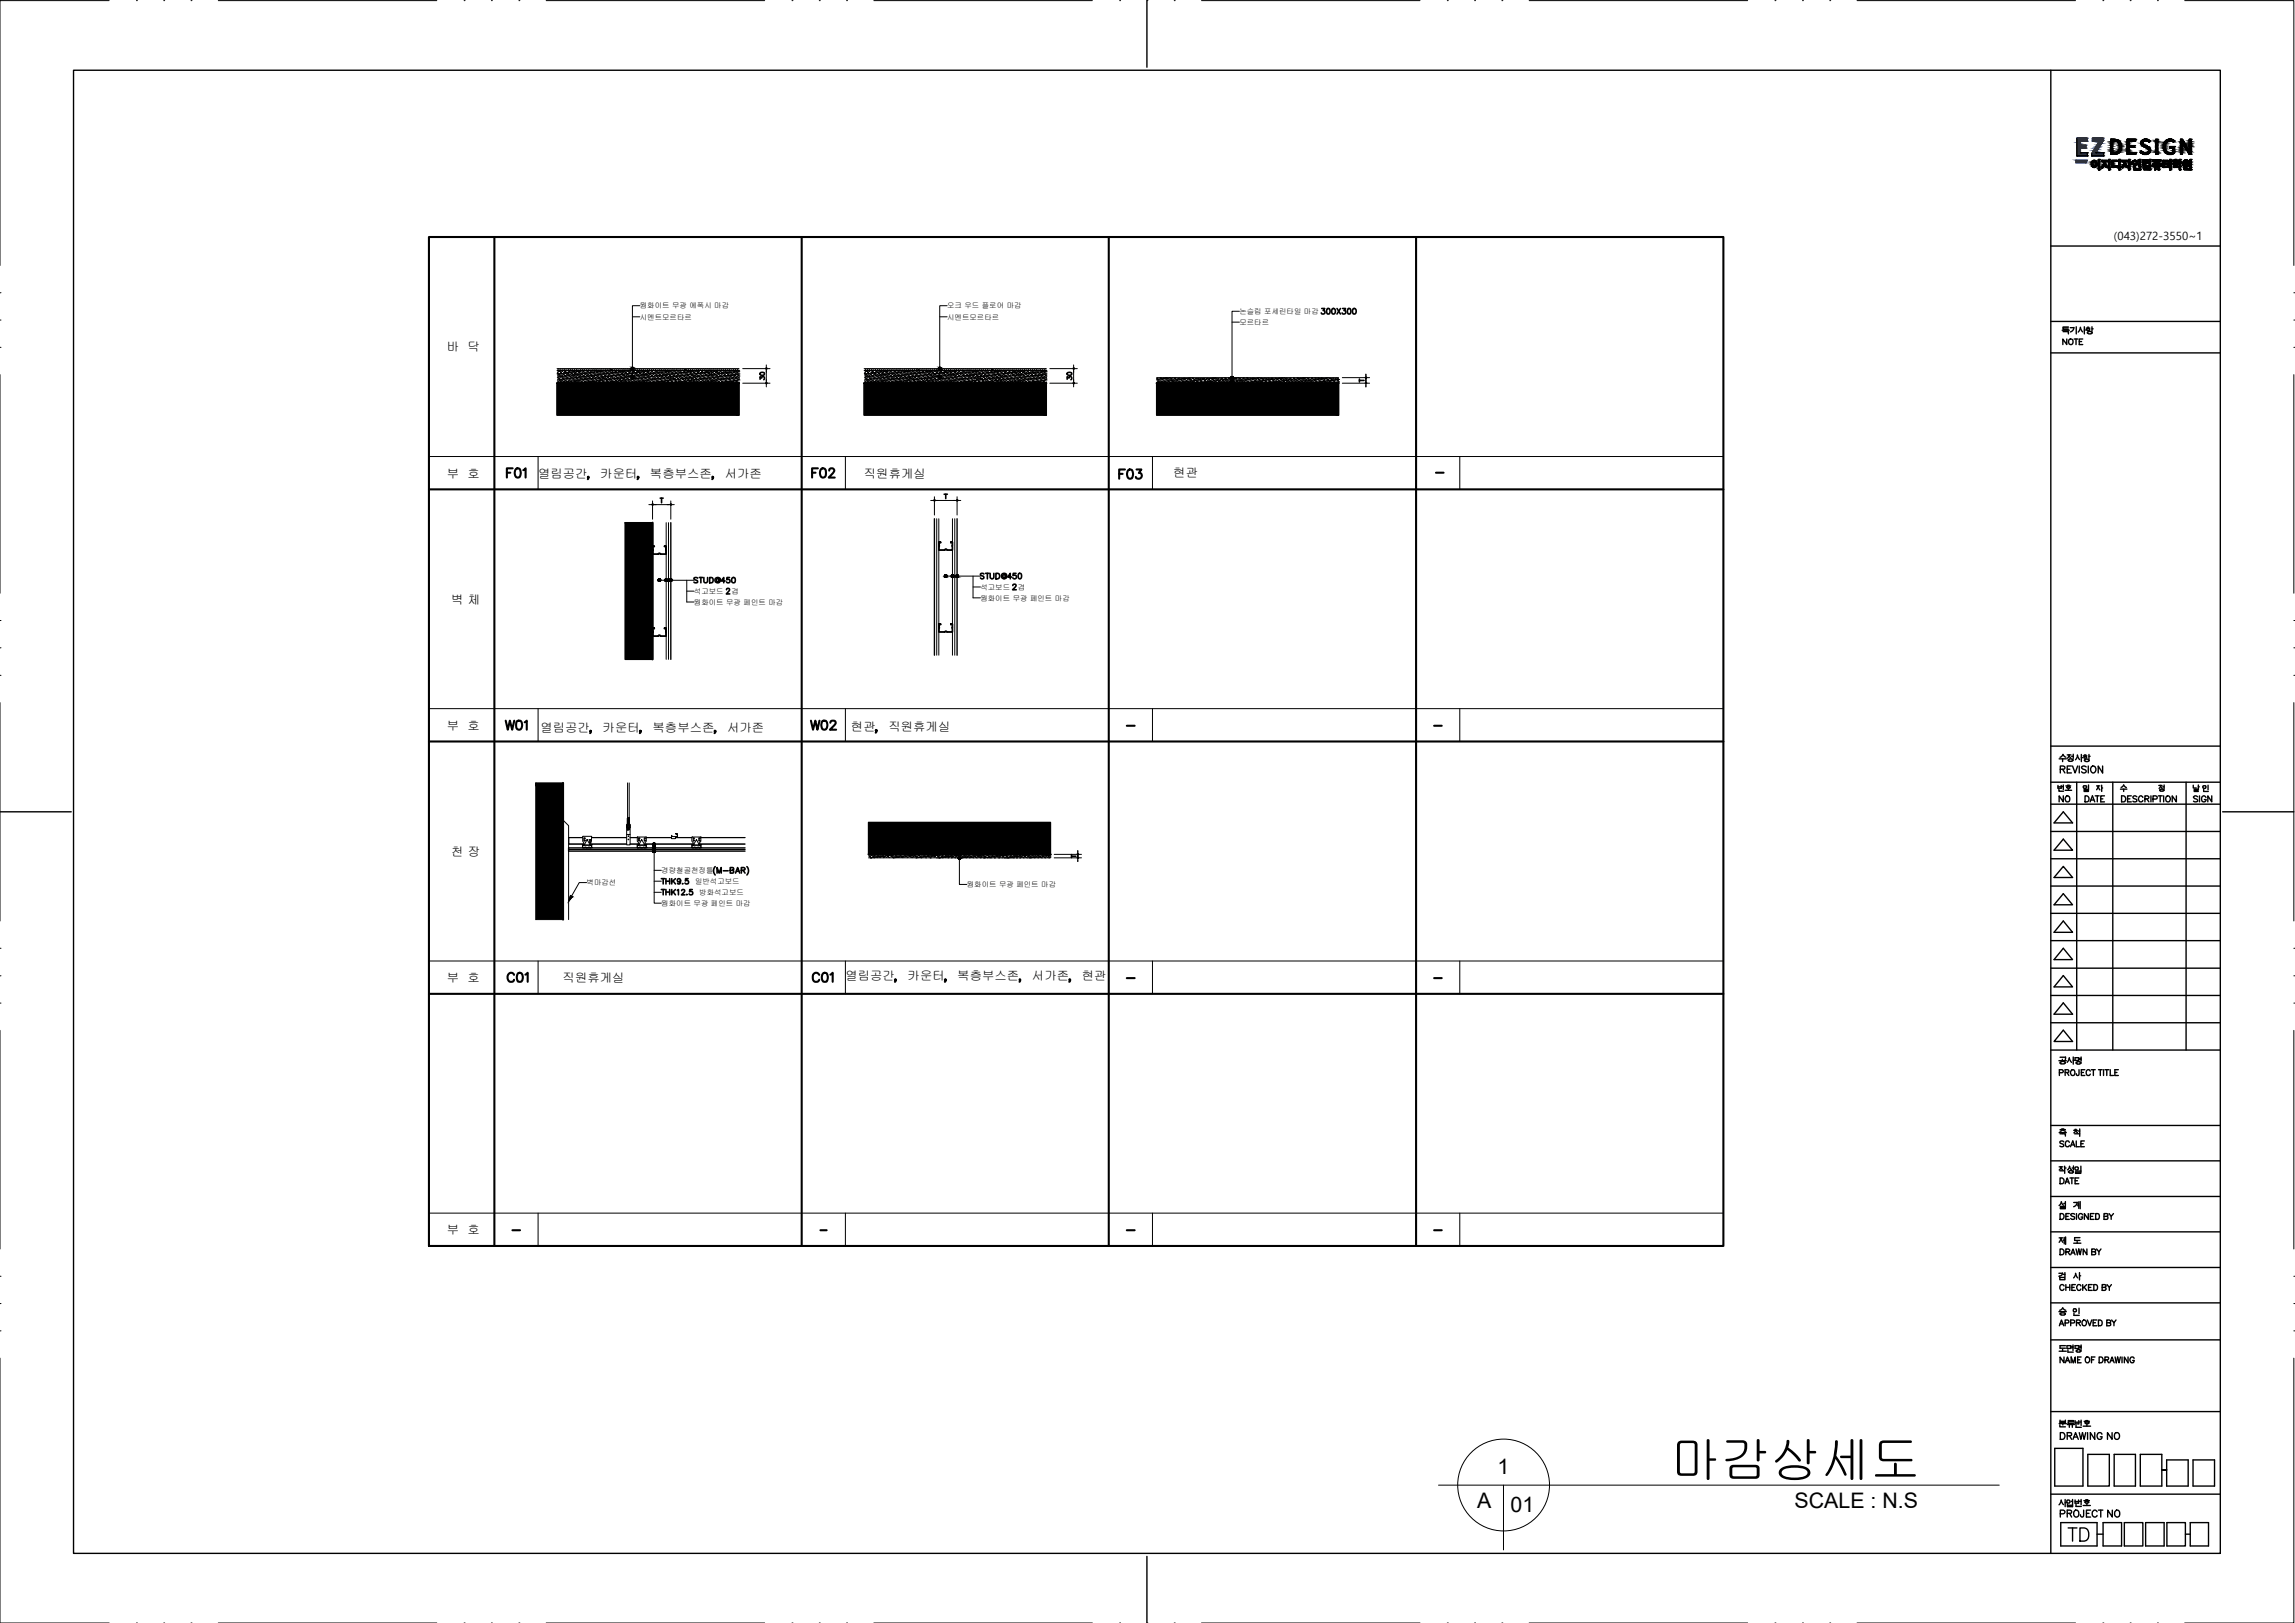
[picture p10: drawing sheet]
<svg xmlns="http://www.w3.org/2000/svg" width="420mm" height="297mm" viewBox="0 0 420 297" stroke-linecap="round" stroke-linejoin="round" font-family="sans-serif">
<defs><g id="words">
<text font-size="9.2" x="305.8" y="270.4">마감상세도</text>
<g font-size="4.9">
<text x="91.7" y="88.5">F01</text>
<text x="147.5" y="88.5">F02</text>
<text x="203.6" y="88.9">F03</text>
<text x="91.4" y="134.8">W01</text>
<text x="147.1" y="134.8">W02</text>
<text x="91.7" y="181">C01</text>
<text x="147.5" y="181">C01</text>
</g>
<text font-size="4" x="194" y="70.6">30</text>
<g font-size="3.9">
<text x="274.2" y="269.7">1</text>
<text x="270.4" y="276">A</text>
<text x="328.5" y="276">SCALE : N.S</text>
<text x="276.6" y="276.7">01</text>
</g>
<g font-size="3.5">
<text x="140.8" y="70.6" transform="rotate(-90 140.8 70.6)">30</text>
<text x="247.6" y="71.3">T</text>
<text x="119.6" y="93.1">T</text>
<text x="171.4" y="92.4">T</text>
<text x="134.4" y="110.1" transform="rotate(-90 134.4 110.1)">2겹</text>
<text x="184.1" y="109">2겹</text>
</g>
<text font-size="3.1" x="195.1" y="158">T</text>
<g font-size="2.6">
<text x="261.8" y="87.8">-</text>
<text x="205" y="134.1">-</text>
<text x="261.4" y="134.1">-</text>
<text x="205" y="180.3">-</text>
<text x="261.4" y="180.3">-</text>
<text x="92.4" y="226.5">-</text>
<text x="148.9" y="226.5">-</text>
<text x="205" y="226.5">-</text>
<text x="261.4" y="226.5">-</text>
</g>
<g font-size="2.3">
<text x="81.8" y="64.3">바 닥</text>
<text x="81.8" y="87.4">부 호</text>
<text x="98.5" y="87.4">열림공간</text>
<text x="109.9" y="87.4">카운터</text>
<text x="119" y="87.4">복층부스존</text>
<text x="132.7" y="87.4">서가존</text>
<text x="158.2" y="87.4">직원휴게실</text>
<text x="214.8" y="87.4">현관</text>
<text x="82.6" y="110.5">벽 체</text>
<text x="81.8" y="133.5">부 호</text>
<text x="98.9" y="133.9">열림공간</text>
<text x="110.3" y="133.9">카운터</text>
<text x="119.5" y="133.9">복층부스존</text>
<text x="133.1" y="133.9">서가존</text>
<text x="155.8" y="133.8">현관</text>
<text x="162.6" y="133.8">직원휴게실</text>
<text x="82.6" y="156.6">천 장</text>
<text x="81.8" y="179.7">부 호</text>
<text x="103" y="179.7">직원휴게실</text>
<text x="154.8" y="179.4">열림공간</text>
<text x="166.2" y="179.4">카운터</text>
<text x="175.3" y="179.4">복층부스존</text>
<text x="188.9" y="179.4">서가존</text>
<text x="198" y="179.4">현관</text>
<text x="81.8" y="225.9">부 호</text>
</g>
<text font-size="2.1" x="387" y="44">(043)272-3550~1</text>
<g font-size="1.4">
<text x="117.1" y="56.5">웜화이트 무광 에폭시 마감</text>
<text x="117.1" y="58.5">시멘트모르타르</text>
<text x="173.4" y="56.5">오크 우드 플로어 마감</text>
<text x="173.4" y="58.5">시멘트모르타르</text>
<text x="226.9" y="57.5">논슬립 포세린타일 마감</text>
<text x="226.9" y="59.5">모르타르</text>
<text x="179.5" y="107.9">석고보드</text>
<text x="186.4" y="107.9">겹</text>
<text x="127" y="108.7">석고보드</text>
<text x="127" y="110.7">웜화이트 무광 페인트 마감</text>
<text x="133.9" y="108.7">겹</text>
<text x="179.5" y="109.9">웜화이트 무광 페인트 마감</text>
<text x="121.1" y="159.8">경량철골천정틀</text>
<text x="127.3" y="161.8">일반석고보드</text>
<text x="107.4" y="162">벽마감선</text>
<text x="121.1" y="165.8">웜화이트 무광 페인트 마감</text>
<text x="128" y="163.8">방화석고보드</text>
<text x="177" y="162.3">웜화이트 무광 페인트 마감</text>
</g>
</g></defs>
<!-- layer: TXT -->
<g fill="none" stroke="#000" stroke-width=".18">
<path d="M263.4 271.8h102.6M275.3 271.8v11.9"/>
<circle cx="275.3" cy="271.8" r="8.4"/>
</g>
<!-- layer: 0 -->
<g fill="#000" stroke="#000" stroke-width=".18">
<path d="M383.2 30.6h.4zM383.3 29.4h.2zM384.7 30.6h.4zM387.1 30.4h.6zM387.3 30.4h.4zM387.5 30.4h.2zM387.6 30.4h.1zM387.9 26.4h.4zM388.5 30.7h.1zM390.7 30.2h.3zM392.2 29.8h.2zM392.3 29.7h.8z"/>
<path d="M392.3 30.3h.1zM392.6 25.5h.5zM392.6 28.3h.3zM392.6 29.7h.5zM392.6 30h.3zM392.8 29.7h.3zM392.7 25.5h.2zM393.1 25.9h.5zM393.3 25.9h.2zM396.1 26.5h.4zM396.2 26.1h.4zM396.2 27.7h.5z"/>
<path d="M396.3 26h.4zM396.5 30.5h.5zM396.7 25.6h1.2zM397 25.5h.6zM397.2 28.3h.2zM397.6 25.8h.5zM397.6 25.9h.5zM398.1 30.3h.4zM398.2 29.6h.2zM399.6 30h1.2zM399.9 30h.9zM400 29.9h.4z"/>
<path d="M400.1 29.3h.2zM400.5 30h.3zM400.6 30h.2z"/>
<path d="M382.9 29.7h.3zM382.9 29.7h.3z"/>
<path d="M382.9 30.3h.3zM382.9 30.3h.3z"/>
<path d="M383 30.4h.2zM383 30.4h.2z"/>
<path d="M383 30.5h.8zM383 30.5h.8z"/>
<path d="M382.9 29.8h.2zM382.9 29.8h.2z"/>
<path d="M382.9 29.8l.2 .1zM382.9 29.8l.2 .1z"/>
<path d="M382.9 29.9l.2 .1v-.1zM382.9 29.9l.2 .1h-.2z"/>
<path d="M382.9 30l.2 .1zM382.9 30l.2 .1z"/>
<path d="M382.9 30.1h.2zM382.9 30.1h.2z"/>
<path d="M382.9 30.1l.2 .1zM382.9 30.1l.2 .1z"/>
<path d="M382.9 30.2l.3 .1zM382.9 30.2l.3 .1z"/>
<path d="M382.9 29.7h.3zM382.9 29.7l.2 .1z"/>
<path d="M382.9 30.3h.3zM382.9 30.3h.3z"/>
<path d="M383 29.7h.2zM383 29.7h.2z"/>
<path d="M383 30.3l.2 .1zM383 30.3l.2 .1z"/>
<path d="M383.2 30.6h.3zM383.3 30.6h.2z"/>
<path d="M383 29.6h.2zM383 29.6h.2z"/>
<path d="M383 29.6h.2zM383 29.6l.2 .1z"/>
<path d="M383 30.4h.3zM383 30.4h.3z"/>
<path d="M383 29.6h.3zM383 29.6h.2z"/>
<path d="M383 30.4l.3 .1zM383 30.4l.3 .1z"/>
<path d="M383 29.5h.3zM383 29.5h.4z"/>
<path d="M383 29.5h.3zM383 29.5l.3 .1z"/>
<path d="M383 30.5h.4zM383 30.5h.4z"/>
<path d="M383.3 29.4h.3zM383.2 29.4h.4z"/>
<path d="M383.5 30.4h.3zM383.5 30.4h.3z"/>
<path d="M383.2 29.4h.5zM383.1 29.4h.6z"/>
<path d="M383.6 29.7h.2zM383.6 29.7h.2z"/>
<path d="M383.6 30.3h.2zM383.6 30.3h.2z"/>
<path d="M383.1 29.4l.7 .1zM383 29.5h.8z"/>
<path d="M383.1 30.6h.6zM383.1 30.6h.5z"/>
<path d="M383 29.5h.8zM383 29.5h.8z"/>
<path d="M383.4 29.5h.4zM383.4 29.5h.4z"/>
<path d="M383.5 29.5l.3 .1zM383.5 29.5l.3 .1z"/>
<path d="M383.5 29.6h.3zM383.5 29.6h.3z"/>
<path d="M383.5 30.4l.3 .1zM383.5 30.4l.3 .1z"/>
<path d="M383.5 30.5h.3zM383.4 30.5h.4z"/>
<path d="M383 30.5h.8zM383 30.5l.7 .1z"/>
<path d="M383.5 29.6h.3zM383.5 29.6h.3z"/>
<path d="M383.5 29.6l.3 .1zM383.5 29.6l.3 .1z"/>
<path d="M383.6 29.7h.2zM383.6 29.7h.2z"/>
<path d="M383.6 30.3l.2 .1zM383.6 30.3l.2 .1z"/>
<path d="M383.5 30.4h.3zM383.5 30.4h.3z"/>
<path d="M383.6 29.7l.2 .1zM383.6 29.7l.2 .1z"/>
<path d="M383.7 29.8h.2zM383.7 29.8h.2z"/>
<path d="M383.7 30.2l.1 .1zM383.7 30.2l.1 .1z"/>
<path d="M383.6 30.3h.2zM383.6 30.3h.2h-.2z"/>
<path d="M383.7 29.8l.2 .1zM383.7 29.8l.2 .1z"/>
<path d="M383.7 29.9l.2 .1v-.1zM383.7 29.9l.2 .1h-.2z"/>
<path d="M383.7 30l.2 .1zM383.7 30l.2 .1z"/>
<path d="M383.7 30.1h.2zM383.7 30.1h.2z"/>
<path d="M383.7 30.1h.2zM383.7 30.1l.1 .1z"/>
<path d="M384.2 29.2h.2zM384.2 29.2h.2zM384.2 29.2h.2zM384.2 29.2h.2z"/>
<path d="M384.2 29.2h.2zM384.2 29.2h.2z"/>
<path d="M384.2 29.2l.2 .1zM384.2 29.2l.2 .1z"/>
<path d="M384.2 29.3h.2zM384.2 29.3h.2z"/>
<path d="M384.2 29.3l.2 .1zM384.2 29.3l.2 .1z"/>
<path d="M384.2 29.4l.2 .1v-.1zM384.2 29.4l.2 .1h-.2z"/>
<path d="M384.2 29.5l.2 .1v-.1zM384.2 29.5l.2 .1h-.2z"/>
<path d="M384.2 29.6l.2 .2v-.2zM384.2 29.6l.2 .2h-.2z"/>
<path d="M384.2 29.8l.2 .3v-.3zM384.2 29.8l.2 .3h-.2z"/>
<path d="M384.2 30.1l.2 .4v-.4zM384.2 30.1l.2 .4h-.2z"/>
<path d="M384.2 30.5l.2 .1v-.1zM384.2 30.5l.2 .1h-.2z"/>
<path d="M384.2 30.6l.2 .2v-.2zM384.2 30.6l.2 .2h-.2z"/>
<path d="M384.2 30.8l.2 .1zM384.2 30.8l.2 .1z"/>
<path d="M384.2 30.9l.2 .1zM384.2 30.9l.2 .1z"/>
<path d="M384.2 31h.2zM384.2 31h.2zM384.2 31h.2zM384.2 31h.2z"/>
<path d="M384.2 31l.2 .1zM384.2 31l.2 .1zM384.2 31.1h.2zM384.2 31.1h.2zM384.2 31.1h.2zM384.2 31.1h.2z"/>
<path d="M384.7 30.6h.4zM384.7 30.6h.4zM384.7 30.6h.4zM384.7 30.6h.4z"/>
<path d="M384.8 29.4h1zM384.8 29.4h1zM384.8 29.4h1zM384.8 29.4h1zM384.8 29.4h1zM384.8 29.4h1z"/>
<path d="M384.8 30.7h.1zM384.8 30.7h.1z"/>
<path d="M384.8 30.6h.1zM384.8 30.6h.2z"/>
<path d="M384.8 30.6h.1zM384.8 30.6l.1 .1z"/>
<path d="M384.7 30.6h.3zM384.7 30.6h.3zM384.7 30.6h.3zM384.7 30.6h.4z"/>
<path d="M384.7 30.6h.3zM384.7 30.6h.3z"/>
<path d="M384.7 30.6h.3zM384.7 30.6h.3z"/>
<path d="M384.8 30.5l.3 .1zM384.7 30.6h.4zM384.7 30.6h.4z"/>
<path d="M385.1 30.1h.2zM385.1 30.1h.2z"/>
<path d="M385.1 30.1h.2zM385.1 30.1h.2zM385.1 30.1h.2zM385.1 30.1h.2z"/>
<path d="M384.9 30.5h.2zM384.8 30.5h.3z"/>
<path d="M385.2 29.6h.2zM385.2 29.6h.2zM385.2 29.6h.2zM385.2 29.6h.2zM385.2 29.6h.2zM385.2 29.6h.2zM385.2 29.6h.2zM385.2 29.6h.2z"/>
<path d="M384.9 30.4h.3zM384.9 30.4l.2 .1h-.2zM384.9 30.5h.2zM384.9 30.5h.2z"/>
<path d="M385 30.3h.2zM385 30.3l.2 .1h-.3z"/>
<path d="M385.1 30.1l.2 .1zM385.1 30.1l.2 .1z"/>
<path d="M385.1 30.2h.2zM385.1 30.2h.2z"/>
<path d="M385.1 30.2h.2zM385 30.3h.2zM385 30.3h.2zM385 30.3h.2z"/>
<path d="M385.2 29.6h.2zM385.2 29.6h.2z"/>
<path d="M385.2 29.6l.2 .1zM385.2 29.6l.2 .1zM385.2 29.7h.2zM385.2 29.7h.2z"/>
<path d="M385.2 29.7h.2zM385.2 29.7h.2zM385.2 29.7h.2zM385.2 29.7h.2z"/>
<path d="M385.2 29.7h.2zM385.2 29.7h.2zM385.2 29.7h.2zM385.2 29.7h.2zM385.2 29.7h.2zM385.2 29.7h.2zM385.2 29.7h.2zM385.2 29.7h.2zM385.2 29.7h.2zM385.2 29.7h.2zM385.2 29.7h.2zM385.2 29.7h.2zM385.2 29.7h.2zM385.2 29.7h.2z"/>
<path d="M385.2 29.7l.2 .1zM385.2 29.7l.2 .1zM385.2 29.8h.2zM385.2 29.8h.2z"/>
<path d="M385.2 29.8l.2 .1zM385.2 29.8l.2 .1h-.3z"/>
<path d="M385.1 29.9l.3 .1zM385.1 29.9l.3 .1z"/>
<path d="M385.1 30h.3zM385.1 30h.3z"/>
<path d="M385.1 30h.3zM385.1 30h.3z"/>
<path d="M385.1 30l.4 .1zM385.1 30l.4 .1h-.4zM385.1 30.1h.4zM385.1 30.1h.4zM385.3 30.1h.2zM385.3 30.1h.2z"/>
<path d="M385.3 30.1l.2 .1zM385.3 30.1l.2 .1z"/>
<path d="M385.3 30.2h.2zM385.3 30.2h.2z"/>
<path d="M385.3 30.2l.3 .1zM385.3 30.2l.3 .1z"/>
<path d="M385.5 30.5h.4zM385.5 30.5h.4z"/>
<path d="M385.4 30.3h.2zM385.4 30.3h.2z"/>
<path d="M385.4 30.3h.3zM385.4 30.3h.3z"/>
<path d="M385.4 30.3l.3 .1zM385.4 30.3l.3 .1z"/>
<path d="M385.4 30.4h.3zM385.4 30.4h.3z"/>
<path d="M385.4 30.4l.4 .1zM385.4 30.4l.4 .1z"/>
<path d="M385.7 30.6h.1zM385.7 30.6h.1z"/>
<path d="M384.8 29.4h1zM384.8 29.4h1zM384.8 29.4h1zM384.8 29.4h1zM384.8 29.4h1zM384.8 29.4h1z"/>
<path d="M384.8 29.4h1zM384.8 29.4h1zM384.8 29.4h1zM384.8 29.4h1z"/>
<path d="M384.8 29.4l1 .1zM384.8 29.4l1 .1z"/>
<path d="M384.8 29.5h1zM384.8 29.5h1zM384.8 29.5h1zM384.8 29.5h1zM384.8 29.5h1zM384.8 29.5h1zM384.8 29.5h1zM384.8 29.5h1z"/>
<path d="M384.8 29.5l1 .1zM384.8 29.5l1 .1zM384.8 29.6h1zM384.8 29.6h1zM384.8 29.6h1zM384.8 29.6h1z"/>
<path d="M385.5 30.5h.4zM385.5 30.5h.4zM385.5 30.5h.4zM385.5 30.5h.4z"/>
<path d="M385.6 30.6h.2zM385.6 30.6h.2z"/>
<path d="M385.6 30.6h.2zM385.6 30.6h.2z"/>
<path d="M385.5 30.5h.4zM385.5 30.5h.4zM385.5 30.5h.4zM385.5 30.5h.4zM385.5 30.5h.4zM385.5 30.5h.4zM385.5 30.5h.4zM385.5 30.5h.4z"/>
<path d="M385.5 30.5h.4zM385.5 30.5l.3 .1z"/>
<path d="M386 29.2h.2zM386 29.2h.2zM386 29.2h.2zM386 29.2h.2z"/>
<path d="M386 29.2h.2zM386 29.2h.2z"/>
<path d="M386 29.2l.2 .1zM386 29.2l.2 .1z"/>
<path d="M386 29.3h.2zM386 29.3h.2z"/>
<path d="M386 29.3l.2 .1zM386 29.3l.2 .1z"/>
<path d="M386 29.4l.2 .1v-.1zM386 29.4l.2 .1h-.2z"/>
<path d="M386 29.5l.2 .1v-.1zM386 29.5l.2 .1h-.2z"/>
<path d="M386 29.6l.2 .2v-.2zM386 29.6l.2 .2h-.2z"/>
<path d="M386 29.8l.2 .3v-.3zM386 29.8l.2 .3h-.2z"/>
<path d="M386 30.1l.2 .4v-.4zM386 30.1l.2 .4h-.2z"/>
<path d="M386 30.5l.2 .1v-.1zM386 30.5l.2 .1h-.2z"/>
<path d="M386 30.6l.2 .2v-.2zM386 30.6l.2 .2h-.2z"/>
<path d="M386 30.8l.2 .1v-.1zM386 30.8l.2 .1h-.2z"/>
<path d="M386 30.9h.2zM386 30.9h.2z"/>
<path d="M386 30.9l.2 .1zM386 30.9l.2 .1z"/>
<path d="M386 31h.2zM386 31h.2z"/>
<path d="M386 31l.2 .1zM386 31l.2 .1zM386 31.1h.2zM386 31.1h.2zM386 31.1h.2zM386 31.1h.2z"/>
<path d="M386.4 25.5h.7zM386.4 25.5h.7zM386.4 25.5h.7zM386.4 25.5h.7z"/>
<path d="M386.4 25.8h.4zM386.4 25.8h.4z"/>
<path d="M386.4 25.8h.4zM386.4 25.8h.4z"/>
<path d="M386.4 27.9h.4zM386.4 27.9h.4z"/>
<path d="M386.4 27.9h.4zM386.4 27.9h.4z"/>
<path d="M386.7 30.4h.2zM386.7 30.4h.2z"/>
<path d="M386.7 30.4h.2zM386.7 30.4h.2z"/>
<path d="M386.7 30.4h1zM386.7 30.4h1z"/>
<path d="M386.4 25.8l.4 .1zM386.4 25.8l.4 .1z"/>
<path d="M386.4 25.9h.4zM386.4 25.9h.4zM386.4 25.9h.4zM386.4 25.9h.4z"/>
<path d="M386.4 25.9h.4zM386.4 25.9h.4z"/>
<path d="M386.4 25.9l.4 .1zM386.4 25.9l.4 .1zM386.4 26h.4zM386.4 26h.4z"/>
<path d="M386.4 26l.4 .1zM386.4 26l.4 .1z"/>
<path d="M386.4 26.1h.4zM386.4 26.1h.4z"/>
<path d="M386.4 26.1l.4 .1zM386.4 26.1l.4 .1z"/>
<path d="M386.4 26.2l.4 .1zM386.4 26.2l.4 .1z"/>
<path d="M386.4 26.3h.4zM386.4 26.3h.4z"/>
<path d="M386.4 26.3l.4 .1v-.1zM386.4 26.3l.4 .1h-.4zM386.4 26.4h.4zM386.4 26.4h.4z"/>
<path d="M386.4 26.4l.4 .3v-.3zM386.4 26.4l.4 .3h-.4z"/>
<path d="M386.4 26.7h.4zM386.4 26.7h.4z"/>
<path d="M386.4 26.7l.4 .4v-.4zM386.4 26.7l.4 .4h-.4z"/>
<path d="M386.4 27.1l.4 .1zM386.4 27.1l.4 .1z"/>
<path d="M386.4 27.2l.4 .2v-.2zM386.4 27.2l.4 .2h-.4z"/>
<path d="M386.4 27.4h.4zM386.4 27.4h.4z"/>
<path d="M386.4 27.4l.4 .1zM386.4 27.4l.4 .1zM386.4 27.5h.4zM386.4 27.5h.4z"/>
<path d="M386.4 27.5l.4 .1zM386.4 27.5l.4 .1z"/>
<path d="M386.4 27.6h.4zM386.4 27.6h.4z"/>
<path d="M386.4 27.6l.4 .1zM386.4 27.6l.4 .1z"/>
<path d="M386.4 27.7l.4 .1zM386.4 27.7l.4 .1zM386.4 27.8h.4zM386.4 27.8h.4z"/>
<path d="M386.4 27.8h.4zM386.4 27.8h.4z"/>
<path d="M386.4 27.8l.4 .1zM386.4 27.8l.4 .1zM386.4 27.9h.4zM386.4 27.9h.4z"/>
<path d="M386.4 27.9h.4zM386.4 27.9h.4z"/>
<path d="M386.7 30.6h.1zM386.7 30.6h.1zM386.7 30.6h.1zM386.7 30.6h.2z"/>
<path d="M386.7 29.5h.2zM386.7 29.5h.2z"/>
<path d="M386.7 29.5l.2 .1zM386.7 29.5l.2 .1z"/>
<path d="M386.7 29.6h.2zM386.7 29.6h.2zM386.7 29.6h.2zM386.7 29.6h.2z"/>
<path d="M386.7 29.6l.2 .1zM386.7 29.6l.2 .1z"/>
<path d="M386.7 29.7h.2zM386.7 29.7h.2zM386.7 29.7h.2zM386.7 29.7h.2z"/>
<path d="M386.7 29.7l.2 .1zM386.7 29.7l.2 .1z"/>
<path d="M386.7 29.8l.2 .1zM386.7 29.8l.2 .1z"/>
<path d="M386.7 29.9l.2 .1zM386.7 29.9l.2 .1z"/>
<path d="M386.7 30l.2 .1zM386.7 30l.2 .1z"/>
<path d="M386.7 30.1l.2 .1zM386.7 30.1l.2 .1z"/>
<path d="M386.7 30.2l.2 .1zM386.7 30.2l.2 .1zM386.7 30.3h.2zM386.7 30.3h.2z"/>
<path d="M386.7 30.3h.2zM386.7 30.3h.2z"/>
<path d="M386.7 30.3l.2 .1zM386.7 30.3l.2 .1z"/>
<path d="M386.7 30.4h.2zM386.7 30.4h.2z"/>
<path d="M386.7 30.6h.2zM386.7 30.6h.2z"/>
<path d="M386.7 30.6h.2zM386.7 30.6h.4z"/>
<path d="M386.7 30.6h.4zM386.7 30.6h.5z"/>
<path d="M386.4 28.2h.7zM386.4 28.2h.7z"/>
<path d="M386.4 25.5h.7zM386.4 25.5h.7z"/>
<path d="M386.4 28.2h.7zM386.4 28.2h.7zM386.4 28.2h.7zM386.4 28.2h.8z"/>
<path d="M386.4 28.2h.8zM386.4 28.2h.8z"/>
<path d="M386.4 28.2h.8zM386.4 28.2h1z"/>
<path d="M386.7 30.6h.5zM386.7 30.6h.6z"/>
<path d="M386.7 30.6h.5zM386.7 30.6h.5z"/>
<path d="M386.4 25.5h.9zM386.4 25.5h.9zM386.4 25.5h.9zM386.4 25.5h.9z"/>
<path d="M386.4 25.5l1.1 .1zM386.4 25.5l1.1 .1z"/>
<path d="M386.7 30.6h.6zM386.7 30.6h.7z"/>
<path d="M386.4 28.2h1zM386.4 28.2h1.1z"/>
<path d="M386.4 28.2h1zM386.4 28.2h1z"/>
<path d="M386.7 30.6h.7zM386.7 30.6h.9z"/>
<path d="M386.4 25.6h1.1zM386.4 25.6h1.1z"/>
<path d="M386.4 25.6h1.2zM386.4 25.6h1.2z"/>
<path d="M386.7 29.4h.9zM386.7 29.4h.9zM386.7 29.4h.9zM386.7 29.4h.9zM386.7 29.4h.9zM386.7 29.4h.9zM386.7 29.4h.9zM386.7 29.4h.9z"/>
<path d="M386.7 29.4h.9zM386.7 29.4h.9zM386.7 29.4h.9zM386.7 29.4h.9zM386.7 29.4h.9zM386.7 29.4h.9z"/>
<path d="M386.7 29.4h.9zM386.7 29.4h.9zM386.7 29.4h.9zM386.7 29.4h.9z"/>
<path d="M386.7 29.4l.9 .1zM386.7 29.4l.9 .1zM386.7 29.5h.9zM386.7 29.5h.9zM386.7 29.5h.9zM386.7 29.5h.9zM386.7 29.5h.9zM386.7 29.5h.9z"/>
<path d="M386.7 30.6h.9zM386.7 30.6h.9z"/>
<path d="M386.4 28.1h1.2zM386.4 28.1h1.3z"/>
<path d="M386.4 28.1h1.2zM386.4 28.1l1.1 .1z"/>
<path d="M387.6 25.9h.5zM387.6 25.9h.5z"/>
<path d="M386.4 25.6h1.3zM386.4 25.6h1.3z"/>
<path d="M386.4 25.6l1.4 .1zM386.4 25.6l1.4 .1zM386.4 25.7h1.4zM386.4 25.7h1.4z"/>
<path d="M387.6 30.4h.1zM387.5 30.4h.2zM387.4 30.4h.3z"/>
<path d="M387.4 30.4h.3zM387.3 30.4h.4zM387.2 30.4h.5z"/>
<path d="M387.2 30.4h.5zM387.1 30.4h.6zM386.9 30.4h.8z"/>
<path d="M386.7 30.4l1 .1zM386.7 30.4l1 .1z"/>
<path d="M386.7 30.5h1zM386.7 30.5h1z"/>
<path d="M386.7 30.5l1 .1zM386.7 30.5l1 .1zM386.7 30.6h1zM386.7 30.6h1zM386.7 30.6h1zM386.7 30.6h1zM386.7 30.6h1zM386.7 30.6h1zM386.7 30.6h1zM386.7 30.6h1z"/>
<path d="M386.7 30.6h1zM386.7 30.6h.9zM386.7 30.6h.9zM386.7 30.6h.9z"/>
<path d="M386.4 28.1h1.4zM386.4 28.1h1.3z"/>
<path d="M386.4 25.7h1.5zM386.4 25.7h1.5z"/>
<path d="M386.4 28.1h1.4zM386.4 28.1h1.4z"/>
<path d="M386.4 28h1.5zM386.4 28l1.4 .1z"/>
<path d="M387.9 29.2h.2zM387.9 29.2h.2zM387.9 29.2h.2zM387.9 29.2h.2z"/>
<path d="M386.4 25.7l1.6 .1zM386.4 25.7l1.6 .1z"/>
<path d="M386.4 28h1.5zM386.4 28h1.5z"/>
<path d="M386.4 25.8h1.6zM386.4 25.8h1.6z"/>
<path d="M387.1 25.8h.9zM387.1 25.8h.9z"/>
<path d="M387.1 25.8h.9zM387.1 25.8h.9z"/>
<path d="M387.2 25.8h.8zM387.2 25.8h.8z"/>
<path d="M387.3 25.8l.7 .1zM387.3 25.8l.7 .1zM387.4 25.9h.6zM387.4 25.9h.6z"/>
<path d="M387.3 27.9h.7zM387.2 27.9h.8z"/>
<path d="M387.2 27.9h.8zM387.1 27.9h.9z"/>
<path d="M386.4 27.9h1.6zM386.4 27.9l1.5 .1z"/>
<path d="M387.4 25.9h.7zM387.4 25.9h.7z"/>
<path d="M387.5 27.9h.5zM387.3 27.9h.7z"/>
<path d="M387.5 25.9h.6zM387.5 25.9h.6z"/>
<path d="M387.6 27.8l.5 .1zM387.6 27.8l.5 .1z"/>
<path d="M387.5 27.9h.6zM387.5 27.9h.5z"/>
<path d="M387.6 25.9l.6 .1zM387.6 25.9l.6 .1z"/>
<path d="M387.7 27.8h.4zM387.7 27.8h.5z"/>
<path d="M387.7 27.8h.4zM387.6 27.8h.5z"/>
<path d="M387.9 29.2h.2zM387.9 29.2h.2z"/>
<path d="M387.9 29.2l.2 .1zM387.9 29.2l.2 .1z"/>
<path d="M387.9 29.3h.2zM387.9 29.3h.2z"/>
<path d="M387.9 29.3l.2 .1zM387.9 29.3l.2 .1z"/>
<path d="M387.9 29.4l.2 .1v-.1zM387.9 29.4l.2 .1h-.2z"/>
<path d="M387.9 29.5l.2 .1v-.1zM387.9 29.5l.2 .1h-.2z"/>
<path d="M387.9 29.6l.2 .2v-.2zM387.9 29.6l.2 .2h-.2z"/>
<path d="M387.9 29.8l.2 .3v-.3zM387.9 29.8l.2 .3h-.2z"/>
<path d="M387.9 30.1l.2 .4v-.4zM387.9 30.1l.2 .4h-.2z"/>
<path d="M387.9 30.5l.2 .1v-.1zM387.9 30.5l.2 .1h-.2z"/>
<path d="M387.9 30.6l.2 .2v-.2zM387.9 30.6l.2 .2h-.2z"/>
<path d="M387.9 30.8l.2 .1zM387.9 30.8l.2 .1z"/>
<path d="M387.9 30.9l.2 .1zM387.9 30.9l.2 .1z"/>
<path d="M387.9 31h.2zM387.9 31h.2zM387.9 31h.2zM387.9 31h.2z"/>
<path d="M387.9 31l.2 .1zM387.9 31l.2 .1zM387.9 31.1h.2zM387.9 31.1h.2zM387.9 31.1h.2zM387.9 31.1h.2z"/>
<path d="M387.7 26l.5 .1zM387.7 26l.5 .1zM387.8 26.1h.4zM387.8 26.1h.4z"/>
<path d="M387.8 26.1l.4 .1v-.1zM387.8 26.1l.4 .1h-.3z"/>
<path d="M387.8 27.7h.4zM387.8 27.7l.4 .1h-.5z"/>
<path d="M387.9 26.2h.4zM387.9 26.2h.4z"/>
<path d="M387.8 27.6h.4zM387.8 27.6h.4z"/>
<path d="M387.8 27.6h.4zM387.8 27.6l.4 .1z"/>
<path d="M387.9 26.2l.4 .1zM387.9 26.2l.4 .1z"/>
<path d="M387.9 26.3l.4 .1v-.1zM387.9 26.3l.4 .1h-.4zM387.9 26.4h.4z"/>
<path d="M387.9 27.5h.4zM387.9 27.5h.4z"/>
<path d="M387.9 27.5h.4zM387.9 27.5l.3 .1h-.4z"/>
<path d="M388 26.4l.4 .1-.1-.1zM388 26.4l.4 .1h-.4z"/>
<path d="M388 27.2l.3 .1zM388 27.2l.3 .1z"/>
<path d="M388 27.3l.3 .1zM388 27.3l.3 .1h-.4z"/>
<path d="M387.9 27.4h.4zM387.9 27.4l.4 .1h-.4z"/>
<path d="M388 26.5l.4 .1zM388 26.5l.4 .1z"/>
<path d="M388 26.6l.4 .1zM388 26.6l.4 .1z"/>
<path d="M388 26.7h.4zM388 26.7h.4z"/>
<path d="M388 26.7l.4 .1zM388 26.7l.4 .1z"/>
<path d="M388 26.8l.4 .2v-.2zM388 26.8l.4 .2h-.4z"/>
<path d="M388 27h.4zM388 27h.4z"/>
<path d="M388 27l.4 .1v-.1zM388 27l.4 .1h-.4zM388 27.1h.4zM388 27.1h.4z"/>
<path d="M388 27.1l.3 .1 .1-.1zM388 27.1l.3 .1h-.3z"/>
<path d="M388.4 30.6h.3zM388.4 30.6h.3zM388.4 30.6h.3zM388.4 30.6h.3z"/>
<path d="M388.5 29.4h1zM388.5 29.4h1z"/>
<path d="M388.5 30.6h.2zM388.5 30.6h.2z"/>
<path d="M388.5 30.6h.2zM388.5 30.6l.1 .1z"/>
<path d="M388.5 30.6h.2zM388.5 30.6h.2z"/>
<path d="M388.4 30.6h.3zM388.4 30.6h.3z"/>
<path d="M388.8 30.1h.2zM388.8 30.1h.2zM388.8 30.1h.2zM388.8 30.1h.2z"/>
<path d="M388.8 30.1h.2zM388.8 30.1h.2z"/>
<path d="M388.5 30.5h.3zM388.5 30.5l.2 .1zM388.4 30.6h.3zM388.4 30.6h.3zM388.4 30.6h.3zM388.4 30.6h.3zM388.4 30.6h.3zM388.4 30.6h.3z"/>
<path d="M388.5 30.5h.3zM388.5 30.5h.3z"/>
<path d="M388.9 29.6h.2zM388.9 29.6h.2zM388.9 29.6h.2zM388.9 29.6h.2z"/>
<path d="M388.9 29.6h.2zM388.9 29.6h.2zM388.9 29.6h.2zM388.9 29.6h.2z"/>
<path d="M388.6 30.4h.3zM388.6 30.4l.2 .1h-.3zM388.5 30.5h.3zM388.5 30.5h.3z"/>
<path d="M388.7 30.3h.2zM388.7 30.3l.2 .1h-.3z"/>
<path d="M388.8 30.2h.2zM388.8 30.2h.2z"/>
<path d="M388.7 30.2h.3zM388.7 30.2l.2 .1h-.2zM388.7 30.3h.2zM388.7 30.3h.2z"/>
<path d="M389 30.1h.2zM389 30.1h.2z"/>
<path d="M388.8 30.1h.2zM388.8 30.1l.2 .1z"/>
<path d="M388.9 29.6h.2zM388.9 29.6h.2z"/>
<path d="M388.9 29.6l.2 .1zM388.9 29.6l.2 .1zM388.9 29.7h.2zM388.9 29.7h.2z"/>
<path d="M388.9 29.7h.2zM388.9 29.7h.2zM388.9 29.7h.2zM388.9 29.7h.2z"/>
<path d="M388.9 29.7h.2zM388.9 29.7h.2zM388.9 29.7h.2zM388.9 29.7h.2zM388.9 29.7h.2zM388.9 29.7h.2zM388.9 29.7h.2zM388.9 29.7h.2zM388.9 29.7h.2zM388.9 29.7h.2zM388.9 29.7h.2zM388.9 29.7h.2zM388.9 29.7h.2zM388.9 29.7h.2z"/>
<path d="M388.9 29.7l.2 .1zM388.9 29.7l.2 .1zM388.9 29.8h.2zM388.9 29.8h.2z"/>
<path d="M388.9 29.8l.2 .1zM388.9 29.8l.2 .1z"/>
<path d="M388.9 29.9l.2 .1zM388.9 29.9l.2 .1z"/>
<path d="M388.9 30h.2zM388.8 30h.3z"/>
<path d="M388.8 30h.4zM388.8 30h.4z"/>
<path d="M388.8 30l.4 .1zM388.8 30l.4 .1z"/>
<path d="M388.8 30.1h.4zM388.8 30.1h.4z"/>
<path d="M389 30.1l.2 .1zM389 30.1l.2 .1zM389 30.2h.2zM389 30.2h.2z"/>
<path d="M389 30.2h.3zM389 30.2h.3z"/>
<path d="M389 30.2l.3 .1zM389 30.2l.3 .1z"/>
<path d="M389 30.3h.3zM389 30.3h.3z"/>
<path d="M389.1 30.3l.3 .1zM389.1 30.3l.3 .1z"/>
<path d="M389.1 30.4h.3zM389.1 30.4h.3z"/>
<path d="M389.4 25.5h1.6zM389.4 25.5h1.6zM389.4 25.5h1.6zM389.4 25.5h1.6zM389.4 25.5h1.6zM389.4 25.5h1.6zM389.4 25.5h1.6zM389.4 25.5h1.6z"/>
<path d="M389.4 25.8h.4zM389.4 25.8h.4zM389.4 25.8h.4zM389.4 25.8h.4z"/>
<path d="M389.4 26.7h1.4zM389.4 26.7h1.4zM389.4 26.7h1.4zM389.4 26.7h1.4z"/>
<path d="M389.4 27h.4zM389.4 27h.4zM389.4 27h.4zM389.4 27h.4z"/>
<path d="M389.4 27.9h1.6zM389.4 27.9h1.6zM389.4 27.9h1.6zM389.4 27.9h1.6z"/>
<path d="M389.1 30.4l.4 .1zM389.1 30.4l.4 .1z"/>
<path d="M388.5 29.4h1zM388.5 29.4h1zM388.5 29.4h1zM388.5 29.4h1z"/>
<path d="M388.5 29.4h1zM388.5 29.4h1zM388.5 29.4h1zM388.5 29.4h1zM388.5 29.4h1zM388.5 29.4h1z"/>
<path d="M388.5 29.4h1zM388.5 29.4h1zM388.5 29.4h1zM388.5 29.4h1z"/>
<path d="M388.5 29.4l1 .1zM388.5 29.4l1 .1z"/>
<path d="M388.5 29.5h1zM388.5 29.5h1zM388.5 29.5h1zM388.5 29.5h1zM388.5 29.5h1zM388.5 29.5h1zM388.5 29.5h1zM388.5 29.5h1z"/>
<path d="M388.5 29.5l1 .1zM388.5 29.5l1 .1zM388.5 29.6h1zM388.5 29.6h1z"/>
<path d="M388.5 29.6h1zM388.5 29.6h1z"/>
<path d="M389.2 30.5h.3zM389.2 30.5h.3zM389.2 30.5h.3zM389.2 30.5h.3z"/>
<path d="M389.3 30.6h.2zM389.3 30.6h.2z"/>
<path d="M389.2 30.5h.4zM389.2 30.5h.4zM389.2 30.5h.4zM389.2 30.5h.4zM389.2 30.5h.4zM389.2 30.5h.4zM389.2 30.5h.4zM389.2 30.5h.4z"/>
<path d="M389.3 30.6h.2zM389.3 30.6h.2z"/>
<path d="M389.3 30.6h.2zM389.3 30.6h.2z"/>
<path d="M389.2 30.5h.4zM389.2 30.5h.4z"/>
<path d="M389.3 30.5h.3zM389.3 30.5l.2 .1z"/>
<path d="M389.7 29.2h.2zM389.7 29.2h.2zM389.7 29.2h.2zM389.7 29.2h.2zM389.7 29.2h.2zM389.7 29.2h.2z"/>
<path d="M389.7 29.9h.2zM389.7 29.9h.2zM389.7 29.9h.2zM389.7 29.9h.2z"/>
<path d="M389.7 30.1h.5zM389.7 30.1h.5z"/>
<path d="M389.7 30.1h.2zM389.7 30.1h.2z"/>
<path d="M389.7 30.1h.2zM389.7 30.1h.2z"/>
<path d="M389.4 25.8l.4 .1zM389.4 25.8l.4 .1z"/>
<path d="M389.4 25.9h.4zM389.4 25.9h.4zM389.4 25.9h.4zM389.4 25.9h.4z"/>
<path d="M389.4 25.9l.4 .1zM389.4 25.9l.4 .1z"/>
<path d="M389.4 26h.4zM389.4 26h.4z"/>
<path d="M389.4 26l.4 .1zM389.4 26l.4 .1z"/>
<path d="M389.4 26.1l.4 .1v-.1zM389.4 26.1l.4 .1h-.4z"/>
<path d="M389.4 26.2l.4 .1v-.1zM389.4 26.2l.4 .1h-.4z"/>
<path d="M389.4 26.3l.4 .1zM389.4 26.3l.4 .1z"/>
<path d="M389.4 26.4h.4zM389.4 26.4h.4z"/>
<path d="M389.4 26.4l.4 .1v-.1zM389.4 26.4l.4 .1h-.4z"/>
<path d="M389.4 26.5l.4 .1zM389.4 26.5l.4 .1zM389.4 26.6h.4zM389.4 26.6h.4z"/>
<path d="M389.4 26.6l.4 .1zM389.4 26.6l.4 .1zM389.4 26.7h.4zM389.4 26.7h.4zM389.4 26.7h.4zM389.4 26.7h.4z"/>
<path d="M389.4 27h.4zM389.4 27h.4z"/>
<path d="M389.4 27h.4zM389.4 27h.4z"/>
<path d="M389.4 27l.4 .1zM389.4 27l.4 .1z"/>
<path d="M389.4 27.1h.4zM389.4 27.1h.4z"/>
<path d="M389.4 27.1l.4 .1zM389.4 27.1l.4 .1z"/>
<path d="M389.4 27.2l.4 .1v-.1zM389.4 27.2l.4 .1h-.4zM389.4 27.3h.4zM389.4 27.3h.4z"/>
<path d="M389.4 27.3l.4 .1v-.1zM389.4 27.3l.4 .1h-.4z"/>
<path d="M389.4 27.4l.4 .1zM389.4 27.4l.4 .1z"/>
<path d="M389.4 27.5l.4 .1zM389.4 27.5l.4 .1z"/>
<path d="M389.4 27.6h.4zM389.4 27.6h.4z"/>
<path d="M389.4 27.6l.4 .1zM389.4 27.6l.4 .1z"/>
<path d="M389.4 27.7l.4 .1zM389.4 27.7l.4 .1zM389.4 27.8h.4zM389.4 27.8h.4z"/>
<path d="M389.4 27.8h.4zM389.4 27.8h.4z"/>
<path d="M389.4 27.8l.4 .1zM389.4 27.8l.4 .1z"/>
<path d="M389.4 27.9h.4zM389.4 27.9h.4zM389.4 27.9h.4zM389.4 27.9h.4zM389.4 27.9h.4zM389.4 27.9h.4z"/>
<path d="M389.7 29.2h.2zM389.7 29.2h.2zM389.7 29.2h.2zM389.7 29.2h.2z"/>
<path d="M389.7 29.2l.2 .1zM389.7 29.2l.2 .1zM389.7 29.3h.2zM389.7 29.3h.2z"/>
<path d="M389.7 29.3h.2zM389.7 29.3h.2zM389.7 29.3h.2zM389.7 29.3h.2z"/>
<path d="M389.7 29.3l.2 .1zM389.7 29.3l.2 .1z"/>
<path d="M389.7 29.4h.2zM389.7 29.4h.2z"/>
<path d="M389.7 29.4l.2 .1zM389.7 29.4l.2 .1z"/>
<path d="M389.7 29.5l.2 .1zM389.7 29.5l.2 .1z"/>
<path d="M389.7 29.6h.2zM389.7 29.6h.2z"/>
<path d="M389.7 29.6l.2 .1zM389.7 29.6l.2 .1z"/>
<path d="M389.7 29.7l.2 .1zM389.7 29.7l.2 .1z"/>
<path d="M389.7 29.8h.2zM389.7 29.8h.2z"/>
<path d="M389.7 29.8l.2 .1zM389.7 29.8l.2 .1z"/>
<path d="M389.7 29.9h.2zM389.7 29.9h.2z"/>
<path d="M389.7 30.1l.2 .1zM389.7 30.1l.2 .1z"/>
<path d="M389.7 30.2h.2zM389.7 30.2h.2z"/>
<path d="M389.7 30.2l.2 .1zM389.7 30.2l.2 .1z"/>
<path d="M389.7 30.3h.2zM389.7 30.3h.2z"/>
<path d="M389.7 30.3l.2 .1zM389.7 30.3l.2 .1z"/>
<path d="M389.7 30.4l.2 .1zM389.7 30.4l.2 .1z"/>
<path d="M389.7 30.5l.2 .1v-.1zM389.7 30.5l.2 .1h-.2z"/>
<path d="M389.7 30.6h.2zM389.7 30.6h.2z"/>
<path d="M389.7 30.6l.2 .2v-.2zM389.7 30.6l.2 .2h-.2zM389.7 30.8h.2zM389.7 30.8h.2z"/>
<path d="M389.7 30.8h.2zM389.7 30.8h.2z"/>
<path d="M389.7 30.8l.2 .1zM389.7 30.8l.2 .1z"/>
<path d="M389.7 30.9h.2zM389.7 30.9h.2zM389.7 30.9h.2zM389.7 30.9h.2z"/>
<path d="M389.7 30.9l.2 .1zM389.7 30.9l.2 .1zM389.7 31h.2zM389.7 31h.2z"/>
<path d="M389.7 31h.2zM389.7 31h.2zM389.7 31h.2zM389.7 31h.2z"/>
<path d="M389.7 31l.2 .1zM389.7 31l.2 .1zM389.7 31.1h.2zM389.7 31.1h.2zM389.7 31.1h.2zM389.7 31.1h.2zM389.7 31.1h.2zM389.7 31.1h.2z"/>
<path d="M389.7 29.9l.5 .1zM389.7 29.9l.5 .1zM389.7 30h.5zM389.7 30h.5z"/>
<path d="M389.7 30h.5zM389.7 30h.5z"/>
<path d="M389.7 30l.5 .1zM389.7 30l.5 .1z"/>
<path d="M389.7 30.1h.5zM389.7 30.1h.5z"/>
<path d="M390.4 29.6h.2zM390.4 29.6h.2z"/>
<path d="M390.4 30h.2zM390.4 30h.2z"/>
<path d="M390.4 29.5h.3zM390.4 29.5h.3z"/>
<path d="M390.4 30h.3zM390.4 30h.3z"/>
<path d="M390.4 29.8h.2zM390.4 29.8h.2z"/>
<path d="M390.4 29.7h.2zM390.4 29.7h.2z"/>
<path d="M390.4 29.7h.2zM390.4 29.7h.2z"/>
<path d="M390.4 29.7h.2zM390.4 29.7l.1 .1z"/>
<path d="M390.4 29.8l.2 .1zM390.4 29.8l.2 .1z"/>
<path d="M390.4 29.9h.2zM390.4 29.9h.2z"/>
<path d="M390.4 29.9l.2 .1zM390.4 29.9l.2 .1z"/>
<path d="M390.4 29.6h.2zM390.4 29.6h.2z"/>
<path d="M390.4 29.6h.2zM390.4 29.6l.2 .1z"/>
<path d="M390.4 30h.2zM390.4 30h.2z"/>
<path d="M390.4 30h.3zM390.4 30h.3z"/>
<path d="M390.6 30.4h.2zM390.6 30.4h.2zM390.6 30.4h.2zM390.6 30.4h.2z"/>
<path d="M390.6 30.4h.2zM390.6 30.4h.2zM390.6 30.4h.2zM390.6 30.4h.2z"/>
<path d="M390.4 29.5h.3zM390.4 29.5h.3z"/>
<path d="M390.4 29.5h.3zM390.4 29.5l.2 .1z"/>
<path d="M390.7 30.2l.2 .1zM390.7 30.3h.2z"/>
<path d="M390.4 30h.3zM390.4 30h.3z"/>
<path d="M390.4 30l.4 .1zM390.4 30l.4 .1z"/>
<path d="M389.4 26.7h1.4zM389.4 26.7h1.4z"/>
<path d="M389.4 26.7h1.4zM389.4 26.7h1.4z"/>
<path d="M389.4 26.7l1.4 .1zM389.4 26.7l1.4 .1z"/>
<path d="M389.4 26.8l1.4 .1zM389.4 26.8l1.4 .1z"/>
<path d="M389.4 26.9h1.4zM389.4 26.9h1.4z"/>
<path d="M389.4 26.9l1.4 .1zM389.4 26.9l1.4 .1zM389.4 27h1.4zM389.4 27h1.4z"/>
<path d="M390.4 29.5h.4zM390.4 29.5h.4z"/>
<path d="M390.4 29.5h.4zM390.4 29.5h.3z"/>
<path d="M390.4 30.1h.4zM390.4 30.1h.4z"/>
<path d="M390.6 30.4l.2 .1zM390.6 30.4l.2 .1zM390.6 30.5h.2zM390.6 30.5h.2z"/>
<path d="M390.6 30.5h.2zM390.6 30.5h.2z"/>
<path d="M390.6 30.5l.2 .1zM390.6 30.5l.2 .1z"/>
<path d="M390.6 30.6h.2zM390.6 30.6h.2zM390.6 30.6h.2zM390.6 30.6h.2z"/>
<path d="M390.6 30.6l.2 .2v-.2zM390.6 30.6l.2 .2h-.2z"/>
<path d="M390.6 30.8h.2zM390.6 30.8h.2zM390.6 30.8h.2zM390.6 30.8h.2z"/>
<path d="M390.6 30.8h.2zM390.6 30.8h.2zM390.6 30.8h.2zM390.6 30.8h.2zM390.6 30.8h.2zM390.6 30.8h.2z"/>
<path d="M390.8 29.3h.1zM390.7 29.3h.2z"/>
<path d="M390.7 29.3l.3 .1zM390.7 29.4h.3z"/>
<path d="M390.9 29.5h.3zM390.9 29.5h.3z"/>
<path d="M390.9 30h.3zM390.9 30h.3z"/>
<path d="M389.4 25.5l1.6 .1zM389.4 25.5l1.6 .1zM389.4 25.6h1.6zM389.4 25.6h1.6z"/>
<path d="M389.4 25.6h1.6zM389.4 25.6h1.6zM389.4 25.6h1.6zM389.4 25.6h1.6z"/>
<path d="M389.4 25.6h1.6zM389.4 25.6h1.6zM389.4 25.6h1.6zM389.4 25.6h1.6z"/>
<path d="M389.4 25.6l1.6 .1zM389.4 25.6l1.6 .1z"/>
<path d="M389.4 25.7l1.6 .1zM389.4 25.7l1.6 .1zM389.4 25.8h1.6zM389.4 25.8h1.6zM389.4 25.8h1.6zM389.4 25.8h1.6z"/>
<path d="M389.4 25.8h1.6zM389.4 25.8h1.6zM389.4 25.8h1.6zM389.4 25.8h1.6z"/>
<path d="M389.4 28.2h1.6zM389.4 28.2h1.6z"/>
<path d="M389.4 27.9l1.6 .1zM389.4 27.9l1.6 .1z"/>
<path d="M389.4 28h1.6zM389.4 28h1.6z"/>
<path d="M389.4 28l1.6 .1zM389.4 28l1.6 .1z"/>
<path d="M389.4 28.1h1.6zM389.4 28.1h1.6z"/>
<path d="M389.4 28.1h1.6zM389.4 28.1h1.6z"/>
<path d="M389.4 28.1l1.6 .1zM389.4 28.1l1.6 .1zM389.4 28.2h1.6zM389.4 28.2h1.6zM389.4 28.2h1.6zM389.4 28.2h1.6z"/>
<path d="M389.4 28.2h1.6zM389.4 28.2h1.6zM389.4 28.2h1.6zM389.4 28.2h1.6zM389.4 28.2h1.6zM389.4 28.2h1.6zM389.4 28.2h1.6zM389.4 28.2h1.6z"/>
<path d="M390.7 29.4h.4zM390.6 29.4h.5z"/>
<path d="M390.6 29.4h.6zM390.5 29.4h.7z"/>
<path d="M390.6 30.2h.5zM390.6 30.2h.4z"/>
<path d="M390.5 29.4l.7 .1zM390.5 29.4l.7 .1z"/>
<path d="M390.5 30.1h.7zM390.5 30.1l.6 .1z"/>
<path d="M390.8 29.5h.4zM390.8 29.5h.4z"/>
<path d="M390.9 29.5h.3zM390.9 29.5h.3z"/>
<path d="M390.9 29.5h.3zM390.9 29.5h.3z"/>
<path d="M391 29.5l.3 .1zM391 29.5l.3 .1z"/>
<path d="M391 30h.2zM390.9 30h.3z"/>
<path d="M390.9 30l.3 .1zM390.9 30l.3 .1z"/>
<path d="M390.9 30.1h.3zM390.8 30.1h.4z"/>
<path d="M390.4 30.1h.8zM390.4 30.1h.8z"/>
<path d="M391 29.6h.3zM391 29.6h.3z"/>
<path d="M391 29.6h.3zM391 29.6h.3z"/>
<path d="M391.1 29.6l.2 .1zM391.1 29.6l.2 .1z"/>
<path d="M391.1 30h.2zM391 30h.3z"/>
<path d="M391 30h.3zM391 30h.3z"/>
<path d="M391 30h.3zM391 30h.2z"/>
<path d="M391.1 29.7h.2zM391.1 29.7h.2z"/>
<path d="M391.1 29.7h.2zM391.1 29.7h.2z"/>
<path d="M391.1 29.7l.2 .1zM391.1 29.7l.2 .1z"/>
<path d="M391.1 29.8h.2zM391.1 29.8h.2z"/>
<path d="M391.1 29.8l.2 .1zM391.1 29.8l.2 .1z"/>
<path d="M391.1 29.9h.2zM391.1 29.9h.2z"/>
<path d="M391.1 29.9h.2zM391.1 30h.2z"/>
<path d="M391.6 29.2h.2zM391.6 29.2h.2zM391.6 29.2h.2zM391.6 29.2h.2z"/>
<path d="M391.6 29.2h.2zM391.6 29.2h.2z"/>
<path d="M391.6 29.2l.2 .1zM391.6 29.2l.2 .1z"/>
<path d="M391.6 29.3l.2 .1zM391.6 29.3l.2 .1z"/>
<path d="M391.6 29.4l.2 .1zM391.6 29.4l.2 .1z"/>
<path d="M391.6 29.5l.2 .1v-.1zM391.6 29.5l.2 .1h-.2z"/>
<path d="M391.6 29.6l.2 .3v-.3zM391.6 29.6l.2 .3h-.2z"/>
<path d="M391.6 29.9l.2 .2v-.2zM391.6 29.9l.2 .2h-.2z"/>
<path d="M391.6 30.1l.2 .2v-.2zM391.6 30.1l.2 .2h-.2z"/>
<path d="M391.6 30.3h.2zM391.6 30.3h.2z"/>
<path d="M391.6 30.3l.2 .1zM391.6 30.3l.2 .1z"/>
<path d="M391.6 30.4l.2 .1zM391.6 30.4l.2 .1z"/>
<path d="M391.6 30.5l.2 .1zM391.6 30.5l.2 .1zM391.6 30.6h.2zM391.6 30.6h.2zM391.6 30.6h.2zM391.6 30.6h.2z"/>
<path d="M390.6 30.8l1.3 .1zM390.6 30.8l1.3 .1zM390.6 30.9h1.3zM390.6 30.9h1.3zM390.6 30.9h1.3zM390.6 30.9h1.3z"/>
<path d="M390.6 30.9h1.3zM390.6 30.9h1.3zM390.6 30.9h1.3zM390.6 30.9h1.3z"/>
<path d="M390.6 30.9l1.3 .1zM390.6 30.9l1.3 .1zM390.6 31h1.3zM390.6 31h1.3zM390.6 31h1.3zM390.6 31h1.3z"/>
<path d="M390.6 31l1.3 .1zM390.6 31l1.3 .1zM390.6 31.1h1.3zM390.6 31.1h1.3zM390.6 31.1h1.3zM390.6 31.1h1.3z"/>
<path d="M392 27.6l.1 .1zM392 27.6l.1 .1z"/>
<path d="M392 27.7h.1zM392 27.7h.1zM392 27.7h.1zM392 27.7h.1z"/>
<path d="M392 27.7l.2 .1zM392 27.7l.2 .1zM391.9 27.8h.3zM391.9 27.8h.3z"/>
<path d="M391.9 27.8h.3zM391.9 27.8h.3z"/>
<path d="M391.9 27.8h.4zM391.9 27.8h.4zM391.9 27.8h.4zM391.9 27.8h.4z"/>
<path d="M392.2 29.7h.9zM392.2 29.7h.9z"/>
<path d="M392.2 29.8h.6zM392.2 29.8h.6zM392.2 29.8h.6zM392.2 29.8h.6z"/>
<path d="M392.2 30.1h.5zM392.2 30.1h.5zM392.2 30.1h.5zM392.2 30.1h.5z"/>
<path d="M392.2 30.2h.4zM392.2 30.2h.4z"/>
<path d="M392.3 29.7h.8zM392.2 29.7h.9zM392.2 29.7h.9z"/>
<path d="M392 26.1h.3zM392 26.1h.3z"/>
<path d="M392 26.1h.3zM392 26.1h.3z"/>
<path d="M392 26.1l.3 .1zM392 26.1l.3 .1z"/>
<path d="M392 26.2h.3zM392 26.2h.3zM392 26.2h.3zM392 26.2h.3z"/>
<path d="M392 26.2l.3 .1zM392 26.2l.3 .1zM392 26.3h.3zM392 26.3h.3z"/>
<path d="M391.9 27.8h.4zM391.8 27.8h.5z"/>
<path d="M392.3 29.3h.8zM392.3 29.3h.8zM392.3 29.3h.8zM392.3 29.3h.8z"/>
<path d="M392.3 29.4h.8zM392.3 29.4h.8zM392.3 29.4h.8zM392.3 29.4h.8z"/>
<path d="M392 26h.3zM392 26h.4z"/>
<path d="M392 26h.3zM392 26h.3z"/>
<path d="M392 26h.3zM392 26l.3 .1z"/>
<path d="M392 26.3l.4 .1zM392 26.3l.4 .1zM392 26.4h.4zM392 26.4h.4z"/>
<path d="M391.8 27.8l.5 .1zM391.8 27.8l.5 .1z"/>
<path d="M392 25.9l.4 .1zM392 25.9l.4 .1z"/>
<path d="M392 26.4h.4zM392 26.4h.4z"/>
<path d="M391.8 27.9h.6zM391.8 27.9h.6z"/>
<path d="M391.8 27.9h.7zM391.8 27.9h.7z"/>
<path d="M392.2 29.8h.2zM392.2 29.8h.2z"/>
<path d="M392 25.9h.4zM392 25.9h.4z"/>
<path d="M392 25.9h.4zM392 25.9h.4z"/>
<path d="M392.2 29.8h.2zM392.2 29.8h.3z"/>
<path d="M392 26.4h.5zM392 26.4h.5z"/>
<path d="M392 26.4l.5 .1zM392 26.4l.5 .1z"/>
<path d="M391.9 27.9l.7 .1zM391.9 27.9l.7 .1z"/>
<path d="M392 25.8h.5zM392 25.8l.4 .1z"/>
<path d="M392 26.5h.6zM392 26.5h.6zM392 26.5h.6zM392 26.5h.6z"/>
<path d="M392.2 29.8h.3zM392.2 29.8h.4z"/>
<path d="M392.3 30.2h.2zM392.3 30.2l.1 .1z"/>
<path d="M392.5 30.4h1.2zM392.5 30.4h1.2zM392.5 30.4h1.2zM392.5 30.4h1.2z"/>
<path d="M392.5 30.6h.2zM392.5 30.6h.2z"/>
<path d="M392.5 30.6h.2zM392.5 30.6h.2z"/>
<path d="M392.5 30.6h.2zM392.5 30.6h.2z"/>
<path d="M392.5 30.7h.2zM392.5 30.7h.2z"/>
<path d="M392.5 30.8h.2zM392.5 30.8h.2z"/>
<path d="M392.5 30.8h.2zM392.5 30.8h.2z"/>
<path d="M392.5 30.9h.2zM392.5 30.9h.2z"/>
<path d="M392.2 30.2h.4zM392.2 30.2h.3z"/>
<path d="M392.1 25.8h.5zM392.1 25.8h.6z"/>
<path d="M392.1 25.8h.5zM392 25.8h.5zM392 25.8h.5zM392 25.8h.5z"/>
<path d="M392 26.5l.8 .1zM392 26.5l.8 .1zM392.1 26.6h.7zM392.1 26.6h.7zM392.1 26.6h.7zM392.1 26.6h.7z"/>
<path d="M392.2 30.2h.4zM392.2 30.2h.4z"/>
<path d="M392.2 30.2h.4zM392.2 30.2h.4z"/>
<path d="M391.9 28h.7zM391.9 28h.7z"/>
<path d="M392.6 28.3h.3zM392.7 28.3h.2z"/>
<path d="M392.2 30.2h.4zM392.2 30.2h.5z"/>
<path d="M392.1 25.8h.6zM392.1 25.8h.6z"/>
<path d="M391.9 28h.8zM391.9 28h.8z"/>
<path d="M391.9 28h.9zM391.9 28h.9z"/>
<path d="M392.2 29.8h.5zM392.2 29.8h.5z"/>
<path d="M392.2 29.8h.5zM392.2 29.8h.4z"/>
<path d="M392.2 30.1l.5 .1zM392.2 30.1l.5 .1zM392.2 30.2h.5zM392.2 30.2h.5z"/>
<path d="M392.5 30.6h.2zM392.5 30.6h.2z"/>
<path d="M392.5 30.6h.2zM392.5 30.6h.2z"/>
<path d="M392.5 30.6l.2 .1zM392.5 30.6l.2 .1z"/>
<path d="M392.5 30.7l.2 .1zM392.5 30.7l.2 .1z"/>
<path d="M392.5 30.8h.2zM392.5 30.8h.2z"/>
<path d="M392.5 30.8l.2 .1zM392.5 30.8l.2 .1z"/>
<path d="M392.1 25.8h.6zM392.1 25.8h.7z"/>
<path d="M392.2 29.8h.5zM392.2 29.8h.6z"/>
<path d="M392.3 30.1h.4zM392.3 30.1h.4z"/>
<path d="M392.3 30.1h.4zM392.2 30.1h.5z"/>
<path d="M392.1 26.6l.7 .1zM392.1 26.6l.7 .1zM392.1 26.7h.7zM392.1 26.7h.7z"/>
<path d="M392.8 29.8h.2zM392.8 29.8h.2z"/>
<path d="M392.1 26.7h.8zM392.1 26.7h.8z"/>
<path d="M392.5 30h.3zM392.3 30.1h.4z"/>
<path d="M392.9 27h.6zM392.9 27h.6zM392.9 27h.6zM392.9 27h.6zM392.9 27h.6zM392.9 27h.6zM392.9 27h.6z"/>
<path d="M392.6 30h.3zM392.5 30h.3zM392.5 30h.3zM392.5 30h.3z"/>
<path d="M392.7 25.5h.2zM392.7 25.5h.2z"/>
<path d="M392.2 26.7h.7zM392.2 26.7h.7z"/>
<path d="M392.6 30h.3zM392.6 30h.3z"/>
<path d="M392.7 25.5h.3zM392.6 25.5h.4z"/>
<path d="M392.7 29.9h.2zM392.7 29.9l.2 .1h-.3zM392.6 30h.3z"/>
<path d="M392.6 25.5h.5zM392.6 25.5h.5zM392.6 25.5h.5z"/>
<path d="M392.2 26.7h.8zM392.2 26.7h.8z"/>
<path d="M392.2 26.7h.8zM392.2 26.7h.8z"/>
<path d="M392.6 28.3h.4zM392.6 28.3h.3z"/>
<path d="M392.7 29.9h.3zM392.7 29.9h.2z"/>
<path d="M392.8 29.8h.2zM392.8 29.8h.2z"/>
<path d="M392.8 29.8h.2zM392.8 29.8l.2 .1z"/>
<path d="M392.6 25.5h.5zM392.5 25.5h.6zM392.5 25.5h.6zM392.5 25.5h.6z"/>
<path d="M392.3 26.7h.8zM392.3 26.7h.8z"/>
<path d="M392.3 26.7l.8 .1zM392.3 26.7l.8 .1zM392.3 26.8h.8zM392.3 26.8h.8zM392.3 26.8h.8zM392.3 26.8h.8zM392.3 26.8h.8zM392.3 26.8h.8z"/>
<path d="M392.5 28.2l.6 .1zM392.5 28.2l.6 .1z"/>
<path d="M392.5 28.3h.6zM392.5 28.3h.5z"/>
<path d="M392.9 29.6h.2zM392.9 29.6h.2z"/>
<path d="M392.9 29.6l.2 .1zM392.9 29.6l.2 .1zM392.9 29.7h.2zM392.9 29.7h.2z"/>
<path d="M392.9 29.7h.2zM392.8 29.7h.3zM392.7 29.7h.4z"/>
<path d="M392.7 29.7h.4zM392.6 29.7h.5zM392.5 29.7h.6z"/>
<path d="M392.5 29.7h.6zM392.3 29.7h.8zM392.3 29.7h.8z"/>
<path d="M392.3 29.7h.8zM392.3 29.7h.8zM392.2 29.7h.9z"/>
<path d="M392.2 29.7h.9zM392.2 29.7h.9zM392.2 29.7h.9zM392.2 29.7h.9z"/>
<path d="M392.2 29.7h.9zM392.2 29.7l.8 .1zM392.2 29.8h.8zM392.2 29.8h.8z"/>
<path d="M392.9 29.4l.2 .1zM392.9 29.4l.2 .1zM392.9 29.5h.2zM392.9 29.5h.2z"/>
<path d="M392.9 29.5h.2zM392.9 29.5h.2z"/>
<path d="M392.9 29.5l.2 .1zM392.9 29.5l.2 .1z"/>
<path d="M392.9 29.6h.2zM392.9 29.6h.2zM392.9 29.6h.2zM392.9 29.6h.2z"/>
<path d="M393.1 29.8h.6zM393.1 29.8h.6z"/>
<path d="M392.5 25.5l.7 .1zM392.4 25.6h.8z"/>
<path d="M392.3 26.8h1zM392.3 26.8h1zM392.4 26.8h.9zM392.4 26.8h.9z"/>
<path d="M392.4 28.2h.7zM392.4 28.2h.8z"/>
<path d="M392.4 28.2h.7zM392.4 28.2h.7z"/>
<path d="M392.3 29.3h.8zM392.3 29.3h.8z"/>
<path d="M392.3 29.3l.8 .1zM392.3 29.3l.8 .1zM392.3 29.4h.8zM392.3 29.4h.8z"/>
<path d="M392.3 29.4h.8zM392.3 29.4h.8z"/>
<path d="M392.3 28.2h.9zM392.3 28.2h.9z"/>
<path d="M392.4 25.6h.9zM392.4 25.6h.9z"/>
<path d="M392.4 25.6h.9zM392.3 25.6h1z"/>
<path d="M392.4 26.8l1 .1zM392.4 26.8l1 .1zM392.5 26.9h.9zM392.5 26.9h.9zM392.5 26.9h.9zM392.5 26.9h.9z"/>
<path d="M392.3 28.2h1zM392.3 28.2h.9z"/>
<path d="M392.3 25.6h1.1zM392.3 25.6h1.1z"/>
<path d="M392.2 28.1h1.1zM392.2 28.1l1.1 .1z"/>
<path d="M392.3 25.6h1.1zM392.3 25.6h1.1z"/>
<path d="M392.5 26.9h.9zM392.5 26.9h.9z"/>
<path d="M392.1 28.1h1.3zM392.1 28.1h1.3z"/>
<path d="M392.1 28.1h1.3zM392.1 28.1h1.2z"/>
<path d="M392.3 25.6h1.1zM392.3 25.6h1.1z"/>
<path d="M392.6 26.9h.8zM392.6 26.9h.8z"/>
<path d="M392.6 26.9l.8 .1zM392.6 26.9l.8 .1z"/>
<path d="M392.6 27h.8zM392.6 27h.8zM392.7 27h.7zM392.7 27h.7z"/>
<path d="M392.2 25.6l1.2 .1zM392.2 25.6l1.2 .1z"/>
<path d="M392.2 25.7h1.3zM392.1 25.7h1.4zM392.1 25.7h1.4zM392.1 25.7h1.4z"/>
<path d="M392.7 27h.8zM392.7 27h.8z"/>
<path d="M392 28.1h1.4zM392 28.1h1.4z"/>
<path d="M392.8 27h.7zM392.8 27h.7zM392.9 27h.6z"/>
<path d="M392 28.1h1.5zM392 28.1h1.4z"/>
<path d="M393.5 29.2h.2zM393.5 29.2h.2zM393.5 29.2h.2zM393.5 29.2h.2zM393.5 29.2h.2zM393.5 29.2h.2z"/>
<path d="M393.5 29.6h.2zM393.5 29.6h.2z"/>
<path d="M393.5 29.7h.2zM393.5 29.7h.2z"/>
<path d="M393.5 29.7h.2zM393.5 29.7h.2z"/>
<path d="M393.5 29.9h.2zM393.5 29.9h.2zM393.5 29.9h.2zM393.5 29.9h.2z"/>
<path d="M393.5 30.1h.2zM393.5 30.1h.2z"/>
<path d="M393.5 30.2h.2zM393.5 30.2h.2z"/>
<path d="M393.5 30.6h.2zM393.5 30.6h.2z"/>
<path d="M393.5 30.6h.2zM393.5 30.6h.2z"/>
<path d="M393.5 30.6h.2zM393.5 30.6h.2z"/>
<path d="M393.5 30.7h.2zM393.5 30.7h.2z"/>
<path d="M393.5 30.8h.2zM393.5 30.8h.2z"/>
<path d="M393.5 30.8h.2zM393.5 30.8h.2z"/>
<path d="M393.5 30.9h.2zM393.5 30.9h.2z"/>
<path d="M392.1 25.7l1.5 .1zM392.1 25.7l1.5 .1z"/>
<path d="M393.3 25.9h.2zM393.3 25.9l.1 .1z"/>
<path d="M392.9 27l.7 .1zM392.9 27l.7 .1z"/>
<path d="M392.9 28h.6zM392.8 28h.7z"/>
<path d="M392 28h1.5zM392 28h1.5z"/>
<path d="M392 28h1.5zM392 28l1.5 .1z"/>
<path d="M392.8 25.8h.8zM392.8 25.8h.8z"/>
<path d="M392.9 25.8h.7zM392.9 25.8h.7z"/>
<path d="M393.1 25.8l.5 .1zM393.1 25.8l.5 .1zM393.1 25.9h.5z"/>
<path d="M393.2 25.9h.4zM393.2 25.9h.3zM393.3 25.9h.2z"/>
<path d="M393 27.1h.6zM393 27.1h.6zM393.1 27.1h.5zM393.1 27.1h.5z"/>
<path d="M393.1 27.9h.5zM393 27.9h.6zM393 27.9h.6zM393 27.9h.6z"/>
<path d="M393 27.9h.6zM392.9 28h.6zM392.9 28h.6zM392.9 28h.6z"/>
<path d="M393 25.8h.6zM393 25.8h.6zM393.1 25.8h.5zM393.1 25.8h.5z"/>
<path d="M393.1 25.8h.5zM393.1 25.8h.5z"/>
<path d="M393.1 25.8h.5zM393.1 25.8h.5z"/>
<path d="M393.1 27.1l.5 .1zM393.1 27.1l.5 .1z"/>
<path d="M393.1 27.2h.6zM393.1 27.2h.6z"/>
<path d="M393.2 27.8l.4 .1zM393.2 27.8l.4 .1z"/>
<path d="M393.2 27.9h.4zM393.1 27.9h.5z"/>
<path d="M393.2 27.2h.5zM393.2 27.2h.5z"/>
<path d="M393.2 27.2l.5 .1zM393.2 27.2l.5 .1z"/>
<path d="M393.3 27.3h.4zM393.3 27.3h.4z"/>
<path d="M393.3 27.7l.4 .1zM393.3 27.7l.4 .1h-.4z"/>
<path d="M393.3 27.8h.4zM393.2 27.8h.5z"/>
<path d="M393.2 27.8h.5zM393.2 27.8h.4z"/>
<path d="M393.3 27.3l.4 .1zM393.3 27.3l.4 .1z"/>
<path d="M393.3 27.4h.4zM393.3 27.4h.4zM393.4 27.4h.3zM393.4 27.4h.3z"/>
<path d="M393.4 27.4l.3 .1zM393.4 27.4l.3 .1z"/>
<path d="M393.4 27.5h.3zM393.4 27.5h.3z"/>
<path d="M393.4 27.5l.3 .1zM393.4 27.5l.3 .1z"/>
<path d="M393.4 27.6h.3zM393.4 27.6h.3z"/>
<path d="M393.4 27.6l.3 .1zM393.3 27.7h.4z"/>
<path d="M393.3 27.7h.4zM393.3 27.7h.4zM393.3 27.7h.4zM393.3 27.7h.4z"/>
<path d="M393.5 29.2h.2zM393.5 29.2h.2zM393.5 29.2h.2zM393.5 29.2h.2z"/>
<path d="M393.5 29.2l.2 .1zM393.5 29.2l.2 .1zM393.5 29.3h.2zM393.5 29.3h.2z"/>
<path d="M393.5 29.3l.2 .1zM393.5 29.3l.2 .1zM393.5 29.4h.2zM393.5 29.4h.2z"/>
<path d="M393.5 29.4h.2zM393.5 29.4h.2zM393.5 29.4h.2zM393.5 29.4h.2z"/>
<path d="M393.5 29.4l.2 .1zM393.5 29.4l.2 .1zM393.5 29.5h.2zM393.5 29.5h.2z"/>
<path d="M393.5 29.5l.2 .1zM393.5 29.5l.2 .1z"/>
<path d="M393.5 29.6l.2 .1zM393.5 29.6l.2 .1z"/>
<path d="M393.1 29.7h.6zM393.1 29.7h.6zM393.1 29.7h.6zM393.1 29.7h.6z"/>
<path d="M393.1 29.7h.6zM393.1 29.7h.6z"/>
<path d="M393.1 29.7l.6 .1zM393.1 29.7l.6 .1z"/>
<path d="M393.1 29.8h.6zM393.1 29.8h.6z"/>
<path d="M393.1 29.8l.6 .1zM393.1 29.8l.6 .1z"/>
<path d="M393.5 29.9h.2zM393.5 29.9h.2zM393.5 29.9h.2zM393.5 29.9h.2z"/>
<path d="M393.5 29.9l.2 .1zM393.5 29.9l.2 .1z"/>
<path d="M393.5 30h.2zM393.5 30h.2z"/>
<path d="M393.5 30l.2 .1zM393.5 30l.2 .1z"/>
<path d="M393.5 30.1h.2zM393.5 30.1h.2z"/>
<path d="M393.5 30.1l.2 .1zM393.5 30.1l.2 .1z"/>
<path d="M393.5 30.2h.2zM393.5 30.2h.2z"/>
<path d="M393.5 30.2l.2 .1zM393.5 30.2l.2 .1zM393.5 30.3h.2zM393.5 30.3h.2zM393.5 30.3h.2zM393.5 30.3h.2zM393.5 30.3h.2zM393.5 30.3h.2z"/>
<path d="M392.5 30.4h1.2zM392.5 30.4h1.2z"/>
<path d="M392.5 30.4l1.2 .1zM392.5 30.4l1.2 .1z"/>
<path d="M392.5 30.5l1.2 .1zM392.5 30.5l1.2 .1z"/>
<path d="M393.5 30.6h.2zM393.5 30.6h.2z"/>
<path d="M393.5 30.6h.2zM393.5 30.6h.2z"/>
<path d="M393.5 30.6l.2 .1zM393.5 30.6l.2 .1z"/>
<path d="M393.5 30.7l.2 .1zM393.5 30.7l.2 .1z"/>
<path d="M393.5 30.8h.2zM393.5 30.8h.2z"/>
<path d="M393.5 30.8l.2 .1zM393.5 30.8l.2 .1z"/>
<path d="M392.5 30.9h1.2zM392.5 30.9h1.2z"/>
<path d="M392.5 30.9l1.2 .1zM392.5 30.9l1.2 .1z"/>
<path d="M392.5 31h1.2zM392.5 31h1.2z"/>
<path d="M392.5 31l1.2 .1zM392.5 31l1.2 .1zM392.5 31.1h1.2zM392.5 31.1h1.2z"/>
<path d="M394 30.3h1.7zM394 30.3h1.7zM394 30.3h1.7zM394 30.3h1.7z"/>
<path d="M394.2 29.3h1.4zM394.2 29.3h1.4zM394.2 29.3h1.4zM394.2 29.3h1.4zM394.2 29.3h1.4zM394.2 29.3h1.4z"/>
<path d="M394.2 29.9h1.4zM394.2 29.9h1.4zM394.2 29.9h1.4zM394.2 29.9h1.4zM394.2 29.9h1.4zM394.2 29.9h1.4z"/>
<path d="M394.5 29.4h.2zM394.5 29.4h.2z"/>
<path d="M394.5 29.5h.2zM394.5 29.5h.2z"/>
<path d="M394.5 29.5h.2zM394.5 29.5h.2z"/>
<path d="M394.5 29.9h.2zM394.5 29.9h.2z"/>
<path d="M394.5 29.9h.2zM394.5 29.9h.2z"/>
<path d="M394.5 29.9h.2zM394.5 29.9h.2z"/>
<path d="M394.5 30.5h.2zM394.5 30.5h.2z"/>
<path d="M394.5 30.5h.2zM394.5 30.5h.2z"/>
<path d="M394.5 30.6h.2zM394.5 30.6h.2z"/>
<path d="M394.5 31h.2zM394.5 31h.2z"/>
<path d="M394.5 31.1h.2zM394.5 31.1h.2z"/>
<path d="M394.5 31.1h.2zM394.5 31.1h.2z"/>
<path d="M394.5 31.1h.2zM394.5 31.1h.2z"/>
<path d="M394.5 31.1h.2zM394.5 31.1h.2z"/>
<path d="M394.7 25.5h.3zM394.7 25.5h.3z"/>
<path d="M394.5 29.4l.2 .1zM394.5 29.4l.2 .1z"/>
<path d="M394.5 29.5h.2zM394.5 29.5h.2zM394.5 29.5h.2zM394.5 29.5h.2z"/>
<path d="M394.5 29.5l.2 .1zM394.5 29.5l.2 .1z"/>
<path d="M394.5 29.6l.2 .1zM394.5 29.6l.2 .1z"/>
<path d="M394.5 29.7h.2zM394.5 29.7h.2z"/>
<path d="M394.5 29.7l.2 .1zM394.5 29.7l.2 .1zM394.5 29.8h.2zM394.5 29.8h.2z"/>
<path d="M394.5 29.8l.2 .1zM394.5 29.8l.2 .1z"/>
<path d="M394.5 29.9h.2zM394.5 29.9h.2z"/>
<path d="M394.4 30.5h.3zM394.4 30.5h.3z"/>
<path d="M394.5 30.5h.2zM394.5 30.5h.2z"/>
<path d="M394.5 30.5l.2 .1zM394.5 30.5l.2 .1z"/>
<path d="M394.5 30.6h.2zM394.5 30.6h.2z"/>
<path d="M394.5 30.6h.2zM394.5 30.6h.2z"/>
<path d="M394.5 30.6l.2 .1zM394.5 30.6l.2 .1z"/>
<path d="M394.5 30.7l.2 .1zM394.5 30.7l.2 .1z"/>
<path d="M394.5 30.8l.2 .1v-.1zM394.5 30.8l.2 .1h-.2z"/>
<path d="M394.5 30.9h.2zM394.5 30.9h.2z"/>
<path d="M394.5 30.9l.2 .1zM394.5 30.9l.2 .1z"/>
<path d="M394.5 31h.2zM394.5 31h.2z"/>
<path d="M394.5 31l.2 .1zM394.5 31l.2 .1z"/>
<path d="M394.7 25.5l.3 .1zM394.7 25.5l.3 .1z"/>
<path d="M394.7 25.6h.3zM394.7 25.6h.3z"/>
<path d="M394.7 25.6h.3zM394.7 25.6h.3z"/>
<path d="M394.7 25.6l.3 .1zM394.7 25.6l.3 .1z"/>
<path d="M394.7 25.7l.3 .1zM394.7 25.7l.3 .1z"/>
<path d="M394.7 25.8l.3 .1zM394.7 25.8l.3 .1z"/>
<path d="M394.7 25.9h.3zM394.7 25.9h.3z"/>
<path d="M394.7 25.9l.3 .1zM394.7 25.9l.3 .1z"/>
<path d="M394.7 26l.3 .1v-.1zM394.7 26l.3 .1h-.3z"/>
<path d="M394.7 26.1l.3 .3v-.3zM394.7 26.1l.3 .3h-.3z"/>
<path d="M394.7 26.4l.3 .2v-.2zM394.7 26.4l.3 .2h-.3z"/>
<path d="M394.7 26.6l.3 .3v-.3zM394.7 26.6l.3 .3h-.3z"/>
<path d="M394.7 26.9l.3 .2v-.2zM394.7 26.9l.3 .2h-.3z"/>
<path d="M394.7 27.1l.3 .3v-.3zM394.7 27.1l.3 .3h-.3z"/>
<path d="M394.7 27.4l.3 .2v-.2zM394.7 27.4l.3 .2h-.3z"/>
<path d="M394.7 27.6l.3 .1v-.1zM394.7 27.6l.3 .1h-.3z"/>
<path d="M394.7 27.7l.3 .1zM394.7 27.7l.3 .1z"/>
<path d="M394.7 27.8l.3 .1zM394.7 27.8l.3 .1z"/>
<path d="M394.7 27.9l.3 .1zM394.7 27.9l.3 .1z"/>
<path d="M394.7 28l.3 .1zM394.7 28l.3 .1z"/>
<path d="M394.7 28.1h.3zM394.7 28.1h.3z"/>
<path d="M394.7 28.1h.3zM394.7 28.1h.3z"/>
<path d="M394.7 28.1l.3 .1zM394.7 28.1l.3 .1z"/>
<path d="M394.7 28.2h.3zM394.7 28.2h.3zM394.7 28.2h.3zM394.7 28.2h.3z"/>
<path d="M395.1 29.4h.2zM395.1 29.4h.2z"/>
<path d="M395.1 29.5h.2zM395.1 29.5h.2z"/>
<path d="M395.1 29.9h.2zM395.1 29.9h.2z"/>
<path d="M395.1 29.9h.2zM395.1 29.9h.2zM395.1 29.9h.2zM395.1 29.9h.2z"/>
<path d="M395.1 29.9h.2zM395.1 29.9h.2z"/>
<path d="M395.1 30.5h.2zM395.1 30.5h.2z"/>
<path d="M395.1 30.5h.2zM395.1 30.5h.2z"/>
<path d="M395.1 30.5h.2zM395.1 30.5h.2z"/>
<path d="M395.1 30.6h.2zM395.1 30.6h.2z"/>
<path d="M395.1 31h.2zM395.1 31h.2z"/>
<path d="M395.1 31.1h.2zM395.1 31.1h.2z"/>
<path d="M395.1 31.1h.2zM395.1 31.1h.2z"/>
<path d="M395.1 31.1h.2zM395.1 31.1h.2z"/>
<path d="M395.1 31.1h.2zM395.1 31.1h.2z"/>
<path d="M395.1 29.4l.2 .1zM395.1 29.4l.2 .1z"/>
<path d="M395.1 29.5h.2zM395.1 29.5h.2z"/>
<path d="M395.1 29.5l.2 .1zM395.1 29.5l.2 .1z"/>
<path d="M395.1 29.6h.2zM395.1 29.6h.2z"/>
<path d="M395.1 29.6l.2 .1zM395.1 29.6l.2 .1z"/>
<path d="M395.1 29.7h.2zM395.1 29.7h.2z"/>
<path d="M395.1 29.7l.2 .1zM395.1 29.7l.2 .1z"/>
<path d="M395.1 29.8h.2zM395.1 29.8h.2z"/>
<path d="M395.1 29.8l.2 .1zM395.1 29.8l.2 .1z"/>
<path d="M395.1 29.9h.2zM395.1 29.9h.2z"/>
<path d="M395.1 30.5h.2zM395.1 30.5h.2z"/>
<path d="M395.1 30.5l.2 .1zM395.1 30.5l.2 .1z"/>
<path d="M395.1 30.6h.2zM395.1 30.6h.2z"/>
<path d="M395.1 30.6h.2zM395.1 30.6h.2z"/>
<path d="M395.1 30.6l.2 .1zM395.1 30.6l.2 .1z"/>
<path d="M395.1 30.7l.2 .1zM395.1 30.7l.2 .1z"/>
<path d="M395.1 30.8l.2 .1v-.1zM395.1 30.8l.2 .1h-.2z"/>
<path d="M395.1 30.9h.2zM395.1 30.9h.2z"/>
<path d="M395.1 30.9l.2 .1zM395.1 30.9l.2 .1z"/>
<path d="M395.1 31h.2zM395.1 31h.2z"/>
<path d="M395.1 31l.2 .1zM395.1 31l.2 .1z"/>
<path d="M394.2 29.3h1.4zM394.2 29.3h1.4zM394.2 29.3h1.4zM394.2 29.3h1.4z"/>
<path d="M394.2 29.3l1.4 .1zM394.2 29.3l1.4 .1zM394.2 29.4h1.4zM394.2 29.4h1.4z"/>
<path d="M394.2 29.4h1.4zM394.2 29.4h1.4z"/>
<path d="M394.2 29.4h1.4zM394.2 29.4h1.4zM394.2 29.4h1.4zM394.2 29.4h1.4zM394.2 29.4h1.4zM394.2 29.4h1.4zM394.2 29.4h1.4zM394.2 29.4h1.4zM394.2 29.4h1.4zM394.2 29.4h1.4z"/>
<path d="M394.2 29.9l1.4 .1zM394.2 29.9l1.4 .1zM394.2 30h1.4zM394.2 30h1.4z"/>
<path d="M394.2 30h1.4zM394.2 30h1.4z"/>
<path d="M394.2 30h1.4zM394.2 30h1.4zM394.2 30h1.4zM394.2 30h1.4z"/>
<path d="M394.2 30l1.4 .1zM394.2 30l1.4 .1zM394.2 30.1h1.4zM394.2 30.1h1.4zM394.2 30.1h1.4zM394.2 30.1h1.4zM394.2 30.1h1.4zM394.2 30.1h1.4zM394.2 30.1h1.4zM394.2 30.1h1.4z"/>
<path d="M394 30.3l1.7 .1v-.1zM394 30.3l1.7 .1h-1.7z"/>
<path d="M394 30.4l1.7 .1zM394 30.4l1.7 .1zM394 30.5h1.7zM394 30.5h1.7zM394 30.5h1.7zM394 30.5h1.7z"/>
<path d="M396 29.4h.8zM396 29.4h.8zM396 29.4h.8zM396 29.4h.8z"/>
<path d="M396 29.4h.8zM396 29.4h.8z"/>
<path d="M396 29.4h.8zM396 29.4h.8z"/>
<path d="M396 29.5h.2zM396 29.5h.2z"/>
<path d="M396 29.5h.2zM396 29.5h.2z"/>
<path d="M396 29.9h.2zM396 29.9h.2zM396 29.9h.2zM396 29.9h.2z"/>
<path d="M396 29.9h.7zM396 29.9h.7z"/>
<path d="M396 29.9h.7zM396 29.9h.7z"/>
<path d="M396 30h.7zM396 30h.7zM396 30h.7zM396 30h.7z"/>
<path d="M396 30h.2zM396 30h.2z"/>
<path d="M396 30.1h.2zM396 30.1h.2z"/>
<path d="M396 30.4h.2zM396 30.4h.2z"/>
<path d="M396 30.5h.2zM396 30.5h.2z"/>
<path d="M396 30.5h1zM396 30.5h1z"/>
<path d="M396 30.5h1zM396 30.5h1z"/>
<path d="M396 30.6h.1zM396 30.6h.2z"/>
<path d="M396 30.6h.2zM396 30.6h.2z"/>
<path d="M396 29.5l.2 .1zM396 29.5l.2 .1z"/>
<path d="M396 29.6h.2zM396 29.6h.2zM396 29.6h.2zM396 29.6h.2z"/>
<path d="M396 29.6l.2 .1zM396 29.6l.2 .1z"/>
<path d="M396 29.7h.2zM396 29.7h.2z"/>
<path d="M396 29.7l.2 .1zM396 29.7l.2 .1z"/>
<path d="M396 29.8l.2 .1zM396 29.8l.2 .1zM396 29.9h.2zM396 29.9h.2z"/>
<path d="M396 30l.2 .1zM396 30l.2 .1z"/>
<path d="M396 30.1h.2zM396 30.1h.2z"/>
<path d="M396 30.1l.2 .1zM396 30.1l.2 .1z"/>
<path d="M396 30.2l.2 .1zM396 30.2l.2 .1z"/>
<path d="M396 30.3h.2zM396 30.3h.2z"/>
<path d="M396 30.3h.2zM396 30.3h.2z"/>
<path d="M396 30.3l.2 .1zM396 30.3l.2 .1z"/>
<path d="M396 30.4h.2zM396 30.4h.2z"/>
<path d="M396 30.4l.2 .1zM396 30.4l.2 .1z"/>
<path d="M396 30.6h.2zM396 30.6h.3z"/>
<path d="M396 30.6h.3zM396 30.6h.5z"/>
<path d="M396.3 27.8h.5zM396.3 27.8h.5z"/>
<path d="M396.1 26.6l.3 .1zM396.1 26.6l.3 .1z"/>
<path d="M396.1 26.7h.3zM396.1 26.7h.3z"/>
<path d="M396.1 26.7l.3 .1zM396.1 26.7l.3 .1z"/>
<path d="M396.1 26.8l.3 .1zM396.1 26.8l.3 .1z"/>
<path d="M396.1 26.9h.3zM396.1 26.9h.3z"/>
<path d="M396.1 26.9l.3 .1zM396.1 26.9l.3 .1z"/>
<path d="M396.1 27h.3zM396.1 27h.3z"/>
<path d="M396.1 27l.3 .1zM396.1 27l.3 .1z"/>
<path d="M396.1 27.1l.3 .1zM396.1 27.1l.3 .1z"/>
<path d="M396.1 27.2h.4zM396.1 27.2h.4z"/>
<path d="M396.1 26.4l.4 .1zM396.1 26.4l.4 .1zM396.1 26.5h.4z"/>
<path d="M396.1 26.5l.3 .1 .1-.1zM396.1 26.5l.3 .1h-.3zM396.1 26.6h.3zM396.1 26.6h.3z"/>
<path d="M396.1 27.2l.4 .1zM396.1 27.2l.4 .1z"/>
<path d="M396.1 27.3h.4zM396.1 27.3h.4z"/>
<path d="M396.1 27.3l.4 .1zM396.1 27.3l.4 .1z"/>
<path d="M396.5 28h.8zM396.5 28h.8z"/>
<path d="M396.5 28h.8zM396.5 28h.8z"/>
<path d="M396.5 28h1.6zM396.5 28h1.6z"/>
<path d="M396 30.6h.5zM396 30.6h.6z"/>
<path d="M396.5 25.8h.8zM396.5 25.8h.8z"/>
<path d="M396.1 26.3l.4 .1zM396.1 26.3l.4 .1z"/>
<path d="M396.1 26.4h.4zM396.1 26.4h.4z"/>
<path d="M396.1 27.4h.4zM396.1 27.4h.4z"/>
<path d="M396.1 27.4l.4 .1zM396.1 27.4l.4 .1zM396.2 27.5h.3zM396.2 27.5h.3z"/>
<path d="M396.2 26.2h.3zM396.2 26.2l.3 .1h-.4z"/>
<path d="M396.2 27.5h.4zM396.2 27.5h.4z"/>
<path d="M396.2 26.2h.4zM396.2 26.2h.3zM396.2 26.2h.3zM396.2 26.2h.3z"/>
<path d="M396.2 27.5l.4 .1zM396.2 27.5l.4 .1z"/>
<path d="M396.2 27.6h.4zM396.2 27.6h.4z"/>
<path d="M396.2 26.1h.4zM396.2 26.1l.4 .1z"/>
<path d="M396.2 27.6l.5 .1zM396.2 27.6l.5 .1zM396.2 27.7h.5z"/>
<path d="M396.2 26h.5zM396.2 26l.4 .1zM396.2 26.1h.4z"/>
<path d="M396.3 27.7l.4 .1zM396.3 27.7l.4 .1z"/>
<path d="M396.3 26h.4zM396.3 26h.4zM396.2 26h.5z"/>
<path d="M396.3 27.8h.5zM396.3 27.8h.5z"/>
<path d="M396 29.9h.7zM396 29.9h.7z"/>
<path d="M396 29.9l.7 .1zM396 29.9l.7 .1z"/>
<path d="M396 30h.7zM396 30h.7zM396 30h.7zM396 30h.7z"/>
<path d="M396.3 25.9h.5zM396.3 25.9l.4 .1z"/>
<path d="M396.3 27.8h.5zM396.3 27.8h.5z"/>
<path d="M396 30.6h.8zM396 30.6h.9z"/>
<path d="M396 30.6h.8zM396 30.6h.6zM396 30.6h.6zM396 30.6h.6z"/>
<path d="M396.4 25.9h.4zM396.4 25.9h.4zM396.3 25.9h.5zM396.3 25.9h.5z"/>
<path d="M396.4 27.8l.5 .1zM396.4 27.8l.5 .1zM396.4 27.9h.5zM396.4 27.9h.5z"/>
<path d="M396 29.4h.8zM396 29.4h.8z"/>
<path d="M396 29.4h.8zM396 29.4h.8zM396 29.4h.8zM396 29.4h.8z"/>
<path d="M396 29.4l.8 .1zM396 29.4l.8 .1z"/>
<path d="M396 29.5h.8zM396 29.5h.8zM396 29.5h.8zM396 29.5h.8zM396 29.5h.8zM396 29.5h.8z"/>
<path d="M396.9 29.9h.5zM396.9 29.9h.5z"/>
<path d="M396.9 30h.5zM396.9 30h.5z"/>
<path d="M396.9 30h.5zM396.9 30h.5z"/>
<path d="M396 30.6h.9zM396 30.6h.9z"/>
<path d="M396.4 25.9h.5zM396.4 25.9h.4z"/>
<path d="M396.4 27.9h.6zM396.4 27.9h.6z"/>
<path d="M396 30.6h.9zM396 30.6h1z"/>
<path d="M396.8 30.4h.2zM396.8 30.4h.2zM396.8 30.4h.2z"/>
<path d="M396.8 30.4l.2 .1zM396.5 30.5h.5zM396.4 30.5h.6z"/>
<path d="M396.4 30.5h.6zM396.2 30.5h.8z"/>
<path d="M396 30.5h1zM396 30.5h1z"/>
<path d="M396 30.5l1 .1zM396 30.5l1 .1zM396 30.6h1zM396 30.6h1z"/>
<path d="M396 30.6h1zM396 30.6h1zM396 30.6h1zM396 30.6h1zM396 30.6h1zM396 30.6h1z"/>
<path d="M396.4 25.8h.6zM396.4 25.8l.5 .1zM396.4 25.9h.5zM396.4 25.9h.5z"/>
<path d="M396.4 27.9h.7zM396.4 27.9h.7z"/>
<path d="M396.5 25.8h.6zM396.4 25.8h.6z"/>
<path d="M396.5 27.9l.7 .1zM396.5 27.9l.7 .1z"/>
<path d="M396.5 25.8h.6zM396.5 25.8h.7z"/>
<path d="M396.5 25.8h.6zM396.5 25.8h.6z"/>
<path d="M396.5 25.8h.7zM396.5 25.8h.8z"/>
<path d="M396.5 25.8h.7zM396.5 25.8h.7z"/>
<path d="M397.2 26.8h.9zM397.2 26.8h.9zM397.2 26.8h.9zM397.2 26.8h.9zM397.2 26.8h.9zM397.2 26.8h.9z"/>
<path d="M397.2 27h.9zM397.2 27h.9z"/>
<path d="M396.5 28h.7zM396.5 28h.7z"/>
<path d="M397.2 29.2h.2zM397.2 29.2h.2zM397.2 29.2h.2zM397.2 29.2h.2zM397.2 29.2h.2zM397.2 29.2h.2z"/>
<path d="M397.2 29.9h.2zM397.2 29.9h.2zM397.2 29.9h.2zM397.2 29.9h.2z"/>
<path d="M397.2 30.1h.2zM397.2 30.1h.2z"/>
<path d="M396.5 25.8h.8zM396.5 25.8h.8z"/>
<path d="M396.5 28h.8zM396.5 28h.8z"/>
<path d="M396.5 28h.8zM396.5 28h.8z"/>
<path d="M397.3 28h.8zM397.3 28h.8z"/>
<path d="M397.3 25.5h.1zM397.2 25.5h.2z"/>
<path d="M397.2 25.5h.2zM397.2 25.5h.2z"/>
<path d="M397.2 25.5h.3zM397.1 25.5h.4z"/>
<path d="M397.1 28.3h.3zM397.1 28.3h.3z"/>
<path d="M397.2 29.2h.2zM397.2 29.2h.2zM397.2 29.2h.2zM397.2 29.2h.2zM397.2 29.2h.2zM397.2 29.2h.2z"/>
<path d="M397.2 29.2l.2 .1zM397.2 29.2l.2 .1zM397.2 29.3h.2zM397.2 29.3h.2z"/>
<path d="M397.2 29.3h.2zM397.2 29.3h.2z"/>
<path d="M397.2 29.3l.2 .1zM397.2 29.3l.2 .1z"/>
<path d="M397.2 29.4h.2zM397.2 29.4h.2z"/>
<path d="M397.2 29.4l.2 .1zM397.2 29.4l.2 .1z"/>
<path d="M397.2 29.5h.2zM397.2 29.5h.2z"/>
<path d="M397.2 29.5l.2 .1zM397.2 29.5l.2 .1z"/>
<path d="M397.2 29.6l.2 .1zM397.2 29.6l.2 .1z"/>
<path d="M397.2 29.7l.2 .1v-.1zM397.2 29.7l.2 .1h-.2zM397.2 29.8h.2zM397.2 29.8h.2z"/>
<path d="M397.2 29.8h.2zM397.2 29.8h.2z"/>
<path d="M397.2 29.8l.2 .1zM397.2 29.8l.2 .1z"/>
<path d="M396.9 29.9h.5zM396.9 29.9h.5z"/>
<path d="M396.9 29.9l.5 .1zM396.9 29.9l.5 .1z"/>
<path d="M396.9 30h.5zM396.9 30h.5z"/>
<path d="M397.2 30l.2 .1zM397.2 30l.2 .1z"/>
<path d="M397.2 30.1h.2zM397.2 30.1h.2z"/>
<path d="M397.2 30.1l.2 .1zM397.2 30.1l.2 .1z"/>
<path d="M397.2 30.2h.2zM397.2 30.2h.2z"/>
<path d="M397.2 30.2l.2 .1zM397.2 30.2l.2 .1z"/>
<path d="M397.2 30.3l.2 .1zM397.2 30.3l.2 .1z"/>
<path d="M397.2 30.4l.2 .1zM397.2 30.4l.2 .1z"/>
<path d="M397.2 30.5l.2 .1zM397.2 30.5l.2 .1z"/>
<path d="M397.2 30.6h.2zM397.2 30.6h.2z"/>
<path d="M397.2 30.6l.2 .2v-.2zM397.2 30.6l.2 .2h-.2zM397.2 30.8h.2zM397.2 30.8h.2z"/>
<path d="M397.2 30.8h.2zM397.2 30.8h.2z"/>
<path d="M397.2 30.8l.2 .1zM397.2 30.8l.2 .1z"/>
<path d="M397.2 30.9h.2zM397.2 30.9h.2z"/>
<path d="M397.2 30.9l.2 .1zM397.2 30.9l.2 .1zM397.2 31h.2zM397.2 31h.2z"/>
<path d="M397.2 31h.2zM397.2 31h.2zM397.2 31h.2zM397.2 31h.2zM397.2 31h.2zM397.2 31h.2z"/>
<path d="M397.2 31l.2 .1zM397.2 31l.2 .1zM397.2 31.1h.2zM397.2 31.1h.2zM397.2 31.1h.2zM397.2 31.1h.2zM397.2 31.1h.2zM397.2 31.1h.2z"/>
<path d="M397.1 25.5h.5zM397 25.5h.6z"/>
<path d="M397.5 28h.6zM397.5 28h.6zM397.5 28h.6z"/>
<path d="M397.1 28.3h.4zM397.1 28.3h.3z"/>
<path d="M397 25.5h.6zM397 25.5h.6zM396.9 25.5h.7z"/>
<path d="M397 28.3h.6zM397 28.3h.5z"/>
<path d="M397.6 25.8h.5zM397.6 25.8h.5z"/>
<path d="M397 28.2h.6zM397 28.2l.6 .1z"/>
<path d="M396.9 25.5l.8 .1zM396.8 25.6h.9zM396.8 25.6h.9zM396.8 25.6h.9z"/>
<path d="M396.9 28.2h.7zM396.9 28.2h.7z"/>
<path d="M396.9 28.2h.8zM396.9 28.2h.7z"/>
<path d="M396.8 25.6h1zM396.7 25.6h1.1zM396.7 25.6h1.1zM396.7 25.6h1.1z"/>
<path d="M396.8 28.2h1zM396.8 28.2h.9z"/>
<path d="M397.8 29.4h1.1zM397.8 29.4h1.1z"/>
<path d="M397.8 29.5h1.1zM397.8 29.5h1.1zM397.8 29.5h1.1zM397.8 29.5h1.1z"/>
<path d="M396.7 25.6h1.2zM396.7 25.6h1.2zM396.6 25.6h1.3z"/>
<path d="M397.8 27.1h.3zM397.8 27.1h.3zM397.8 27.1h.3zM397.8 27.1h.3z"/>
<path d="M397.8 27.1h.3zM397.8 27.1h.3z"/>
<path d="M397.8 27.8h.3zM397.8 27.8h.3z"/>
<path d="M397.8 27.8h.3zM397.8 27.8h.3z"/>
<path d="M396.8 28.2h1zM396.8 28.2h1z"/>
<path d="M396.7 28.1h1.1zM396.7 28.1h1.2z"/>
<path d="M396.7 28.1h1.1zM396.7 28.1l1.1 .1z"/>
<path d="M397.8 29.9h.3zM397.8 29.9h.3z"/>
<path d="M397.8 29.9h.3zM397.8 29.9h.3z"/>
<path d="M397.8 30h.3zM397.8 30h.3z"/>
<path d="M396.6 25.6l1.3 .1zM396.6 25.6l1.3 .1z"/>
<path d="M397.9 29.8h.2zM397.9 29.8h.2z"/>
<path d="M397.9 29.8h.2zM397.9 29.8h.2z"/>
<path d="M397.9 30.1h.2zM397.9 30.1h.2z"/>
<path d="M396.6 25.7h1.4zM396.5 25.7h1.5z"/>
<path d="M397.8 25.9l.1 .1zM397.8 25.9l.1 .1z"/>
<path d="M396.6 28.1h1.3zM396.6 28.1h1.4z"/>
<path d="M396.6 28.1h1.3zM396.6 28.1h1.3z"/>
<path d="M396.5 25.7h1.5zM396.5 25.7h1.5z"/>
<path d="M397.8 25.9h.2zM397.8 25.9h.1z"/>
<path d="M398 30.5h1.2zM398 30.5h1.2zM398 30.5h1.2zM398 30.5h1.2zM398 30.5h1.2zM398 30.5h1.2z"/>
<path d="M396.5 25.7l1.6 .1zM396.5 25.8h1.6z"/>
<path d="M397.7 25.9h.3zM397.7 25.9h.3z"/>
<path d="M396.5 28l1.5 .1zM396.5 28l1.5 .1z"/>
<path d="M396.5 28.1h1.5zM396.5 28.1h1.5z"/>
<path d="M397.3 25.8h.8zM397.3 25.8h.8z"/>
<path d="M397.3 25.8h.8zM397.3 25.8h.8z"/>
<path d="M397.4 25.8h.7zM397.4 25.8h.7zM397.5 25.8h.6zM397.5 25.8h.6z"/>
<path d="M397.5 25.8h.6zM397.5 25.8h.6zM397.6 25.8h.5zM397.6 25.8h.5zM397.6 25.8h.5zM397.6 25.8h.5zM397.6 25.8h.5z"/>
<path d="M397.6 25.8l.5 .1zM397.6 25.8l.5 .1zM397.6 25.9h.5z"/>
<path d="M397.7 25.9h.4zM397.7 25.9h.3z"/>
<path d="M397.8 29.9l.3 .1zM397.8 29.9l.3 .1z"/>
<path d="M397.8 30h.3zM397.8 30h.3z"/>
<path d="M397.8 30h.3zM397.8 30h.3z"/>
<path d="M397.8 30l.3 .1zM397.8 30l.3 .1z"/>
<path d="M397.2 26.8l.9 .1zM397.2 26.8l.9 .1zM397.2 26.9h.9zM397.2 26.9h.9z"/>
<path d="M397.2 26.9h.9zM397.2 26.9h.9zM397.2 26.9h.9zM397.2 26.9h.9z"/>
<path d="M397.2 26.9l.9 .1zM397.2 26.9l.9 .1z"/>
<path d="M397.2 27h.9zM397.2 27h.9z"/>
<path d="M397.2 27h.9zM397.2 27h.9z"/>
<path d="M397.2 27l.9 .1zM397.2 27l.9 .1zM397.2 27.1h.9zM397.2 27.1h.9zM397.2 27.1h.9zM397.2 27.1h.9z"/>
<path d="M397.2 27.1h.9zM397.2 27.1h.9z"/>
<path d="M397.8 27.1l.3 .1zM397.8 27.1l.3 .1zM397.8 27.2h.3zM397.8 27.2h.3z"/>
<path d="M397.8 27.2h.3zM397.8 27.2h.3z"/>
<path d="M397.8 27.2l.3 .1zM397.8 27.2l.3 .1z"/>
<path d="M397.8 27.3l.3 .2v-.2zM397.8 27.3l.3 .2h-.3zM397.8 27.5h.3zM397.8 27.5h.3z"/>
<path d="M397.8 27.5l.3 .1zM397.8 27.5l.3 .1z"/>
<path d="M397.8 27.6l.3 .1zM397.8 27.6l.3 .1zM397.8 27.7h.3zM397.8 27.7h.3z"/>
<path d="M397.8 27.7l.3 .1zM397.8 27.7l.3 .1z"/>
<path d="M397.8 27.8h.3zM397.8 27.8h.3zM397.8 27.8h.3zM397.8 27.8h.3z"/>
<path d="M397.8 27.8h.3zM397.8 27.8h.3z"/>
<path d="M397.8 27.8l.3 .1zM397.8 27.8l.3 .1z"/>
<path d="M397.7 27.9h.4zM397.6 27.9h.5z"/>
<path d="M397.6 27.9h.5zM397.6 27.9h.5z"/>
<path d="M397.6 27.9h.5zM397.6 27.9h.5z"/>
<path d="M397.6 27.9l.5 .1zM397.6 27.9l.5 .1zM397.5 28h.6z"/>
<path d="M397.5 28h.6zM397.4 28h.7z"/>
<path d="M397.4 28h.7zM397.3 28h.8z"/>
<path d="M396.5 28h1.6zM396.5 28h1.5z"/>
<path d="M397.9 29.9h.2zM397.9 29.9h.2z"/>
<path d="M398.1 30.3h.3zM398.2 30.3h.2z"/>
<path d="M397.9 29.8h.2zM397.9 29.8l.2 .1z"/>
<path d="M397.9 30.1h.2zM397.9 30.1h.2z"/>
<path d="M397.9 30.1h.2zM397.9 30.1h.2z"/>
<path d="M398.2 29.2h.2zM398.2 29.2h.2z"/>
<path d="M398.2 29.2h.2zM398.2 29.2h.2z"/>
<path d="M398.2 29.4h.2zM398.2 29.4h.2zM398.2 29.4h.2zM398.2 29.4h.2z"/>
<path d="M397.9 29.8h.3zM397.9 29.8h.4z"/>
<path d="M397.9 29.8h.3zM397.9 29.8h.2z"/>
<path d="M397.9 30.1h.3zM397.9 30.1h.3z"/>
<path d="M397.9 29.8h.4zM397.9 29.8h.4z"/>
<path d="M397.9 30.1h.4zM397.9 30.1h.4z"/>
<path d="M397.9 30.1l.4 .1zM397.9 30.1l.4 .1z"/>
<path d="M398.2 29.2l.2 .1zM398.2 29.2l.2 .1z"/>
<path d="M398.2 29.3l.2 .1zM398.2 29.3l.2 .1z"/>
<path d="M398.2 29.6l.3 .1zM398.1 29.7h.4z"/>
<path d="M398.1 29.7h.5zM398.1 29.7h.5z"/>
<path d="M398.5 29.8h.2zM398.5 29.8h.2z"/>
<path d="M398.5 29.9h.2zM398.5 29.9h.2z"/>
<path d="M398.5 30h.2zM398.5 30h.2z"/>
<path d="M398.1 29.7h.5zM398 29.7h.6z"/>
<path d="M398.1 30.3h.5zM398.1 30.3h.4z"/>
<path d="M398 29.7l.7 .1zM398 29.7l.7 .1h-.8z"/>
<path d="M398 30.2h.6zM398 30.2l.6 .1z"/>
<path d="M397.9 29.8h.8zM397.9 29.8h.8z"/>
<path d="M398.3 29.8h.4zM398.3 29.8h.4z"/>
<path d="M398.4 29.8h.3zM398.4 29.8h.3z"/>
<path d="M398.4 29.8h.3zM398.4 29.8h.3z"/>
<path d="M398.4 30.1h.3zM398.4 30.1h.3z"/>
<path d="M398.4 30.1l.3 .1zM398.4 30.1l.3 .1z"/>
<path d="M397.9 30.2h.8zM397.9 30.2h.8z"/>
<path d="M397.9 30.2h.8zM397.9 30.2h.7z"/>
<path d="M398.4 29.8h.3zM398.4 29.8h.3z"/>
<path d="M398.5 29.8l.2 .1zM398.5 29.8l.2 .1z"/>
<path d="M398.5 29.9h.2zM398.5 29.9h.2z"/>
<path d="M398.5 29.9h.2zM398.5 29.9h.2z"/>
<path d="M398.6 29.9l.1 .1zM398.6 29.9l.1 .1z"/>
<path d="M398.6 30h.1zM398.6 30h.1z"/>
<path d="M398.6 30h.1zM398.6 30h.1z"/>
<path d="M398.5 30l.2 .1zM398.5 30l.2 .1z"/>
<path d="M398.5 30.1h.2zM398.5 30.1h.2z"/>
<path d="M398.5 30.1h.2zM398.5 30.1h.2z"/>
<path d="M398.5 30.1h.2zM398.4 30.1h.3z"/>
<path d="M398.4 30.1h.3zM398.4 30.1h.3z"/>
<path d="M397.8 29.4h1.1zM397.8 29.4h1.1z"/>
<path d="M397.8 29.4h1.1zM397.8 29.4h1.1z"/>
<path d="M397.8 29.4l1.1 .1zM397.8 29.4l1.1 .1z"/>
<path d="M399 29.2h.2zM399 29.2h.2zM399 29.2h.2zM399 29.2h.2z"/>
<path d="M399 29.2h.2zM399 29.2h.2z"/>
<path d="M399 29.4h.2zM399 29.4h.2z"/>
<path d="M399 29.4h.2zM399 29.4h.2z"/>
<path d="M399 29.7h.2zM399 29.7h.2z"/>
<path d="M399 29.7h.5zM399 29.7h.5z"/>
<path d="M399 29.9h.2zM399 29.9h.2z"/>
<path d="M399 29.9h.2zM399 29.9h.2z"/>
<path d="M399.2 25.5h.4zM399.2 25.5h.4z"/>
<path d="M399.2 25.5h.4zM399.2 25.5h.4z"/>
<path d="M399.2 25.6h.4zM399.2 25.6h.4z"/>
<path d="M399.2 25.7h.5zM399.2 25.7h.5z"/>
<path d="M399.2 26.9h.3zM399.2 26.9h.3z"/>
<path d="M399.2 28.1h.3zM399.2 28.1h.3z"/>
<path d="M399.2 28.2h.3zM399.2 28.2h.3z"/>
<path d="M399.2 28.2h.3zM399.2 28.2h.3z"/>
<path d="M399.2 28.2h.3zM399.2 28.2h.3z"/>
<path d="M399.2 28.2h.3zM399.2 28.2h.3z"/>
<path d="M399 29.2h.2zM399 29.2h.2zM399 29.2h.2zM399 29.2h.2z"/>
<path d="M399 29.2l.2 .1zM399 29.2l.2 .1z"/>
<path d="M399 29.3h.2zM399 29.3h.2z"/>
<path d="M399 29.3l.2 .1zM399 29.3l.2 .1z"/>
<path d="M399 29.4h.2zM399 29.4h.2z"/>
<path d="M399 29.4l.2 .1zM399 29.4l.2 .1z"/>
<path d="M399 29.5l.2 .1zM399 29.5l.2 .1z"/>
<path d="M399 29.6h.2zM399 29.6h.2z"/>
<path d="M399 29.6l.2 .1zM399 29.6l.2 .1z"/>
<path d="M399 29.7h.2zM399 29.7h.2zM399 29.7h.2zM399 29.7h.2z"/>
<path d="M399 29.9h.2zM399 29.9h.2z"/>
<path d="M399 29.9l.2 .1zM399 29.9l.2 .1z"/>
<path d="M399 30h.2zM399 30h.2z"/>
<path d="M399 30h.2zM399 30h.2z"/>
<path d="M399 30l.2 .1zM399 30l.2 .1z"/>
<path d="M399 30.1h.2zM399 30.1h.2z"/>
<path d="M399 30.1l.2 .1zM399 30.1l.2 .1z"/>
<path d="M399 30.2h.2zM399 30.2h.2z"/>
<path d="M399 30.2l.2 .1zM399 30.2l.2 .1z"/>
<path d="M399 30.3h.2zM399 30.3h.2z"/>
<path d="M399 30.3h.2zM399 30.3h.2zM399 30.3h.2zM399 30.3h.2zM399 30.3h.2zM399 30.3h.2zM399 30.3h.2zM399 30.3h.2z"/>
<path d="M399 30.3l.2 .1zM399 30.3l.2 .1zM399 30.4h.2zM399 30.4h.2z"/>
<path d="M398 30.5h1.2zM398 30.5h1.2zM398 30.5h1.2zM398 30.5h1.2z"/>
<path d="M398 30.5l1.2 .1zM398 30.5l1.2 .1z"/>
<path d="M398 30.6h1.2zM398 30.6h1.2zM398 30.6h1.2zM398 30.6h1.2z"/>
<path d="M398 30.6h1.2zM398 30.6h1.2zM398 30.6h1.2zM398 30.6h1.2zM399 30.6h.2zM399 30.6h.2z"/>
<path d="M399 30.6l.2 .1zM399 30.6l.2 .1z"/>
<path d="M399 30.7h.2zM399 30.7h.2z"/>
<path d="M399 30.7l.2 .1zM399 30.7l.2 .1zM399 30.8h.2zM399 30.8h.2z"/>
<path d="M399 30.8h.2zM399 30.8h.2z"/>
<path d="M399 30.8l.2 .1v-.1zM399 30.8l.2 .1h-.2zM399 30.9h.2zM399 30.9h.2z"/>
<path d="M399 30.9l.2 .1zM399 30.9l.2 .1z"/>
<path d="M399 31h.2zM399 31h.2zM399 31h.2zM399 31h.2z"/>
<path d="M399 31l.2 .1zM399 31l.2 .1zM399 31.1h.2zM399 31.1h.2zM399 31.1h.2zM399 31.1h.2zM399 31.1h.2zM399 31.1h.2z"/>
<path d="M399 29.7h.5zM399 29.7h.5z"/>
<path d="M399 29.7l.5 .1zM399 29.7l.5 .1zM399 29.8h.5zM399 29.8h.5z"/>
<path d="M399 29.8h.5zM399 29.8h.5z"/>
<path d="M399 29.8l.5 .1zM399 29.8l.5 .1zM399 29.9h.5zM399 29.9h.5z"/>
<path d="M399.2 25.9l.3 .1zM399.2 25.9l.3 .1z"/>
<path d="M399.2 26l.3 .1v-.1zM399.2 26l.3 .1h-.3z"/>
<path d="M399.2 26.1l.3 .3v-.3zM399.2 26.1l.3 .3h-.3zM399.2 26.4h.3zM399.2 26.4h.3z"/>
<path d="M399.2 26.4l.3 .2v-.2zM399.2 26.4l.3 .2h-.3z"/>
<path d="M399.2 26.6l.3 .2v-.2zM399.2 26.6l.3 .2h-.3zM399.2 26.8h.3zM399.2 26.8h.3z"/>
<path d="M399.2 26.8h.3zM399.2 26.8h.3z"/>
<path d="M399.2 26.8l.3 .1zM399.2 26.8l.3 .1z"/>
<path d="M399.2 26.9h.3zM399.2 26.9h.3z"/>
<path d="M399.2 26.9l.3 .1v-.1zM399.2 26.9l.3 .1h-.3z"/>
<path d="M399.2 27l.3 .1zM399.2 27l.3 .1zM399.2 27.1h.3zM399.2 27.1h.3z"/>
<path d="M399.2 27.1l.3 .1v-.1zM399.2 27.1l.3 .1h-.3z"/>
<path d="M399.2 27.2l.3 .2v-.2zM399.2 27.2l.3 .2h-.3z"/>
<path d="M399.2 27.4l.3 .1v-.1zM399.2 27.4l.3 .1h-.3z"/>
<path d="M399.2 27.5l.3 .1zM399.2 27.5l.3 .1z"/>
<path d="M399.2 27.6l.3 .1v-.1zM399.2 27.6l.3 .1h-.3z"/>
<path d="M399.2 27.7l.3 .1zM399.2 27.7l.3 .1z"/>
<path d="M399.2 27.8h.3zM399.2 27.8h.3z"/>
<path d="M399.2 27.8l.3 .1zM399.2 27.8l.3 .1zM399.2 27.9h.3zM399.2 27.9h.3z"/>
<path d="M399.2 27.9l.3 .1zM399.2 27.9l.3 .1z"/>
<path d="M399.2 28h.3zM399.2 28h.3z"/>
<path d="M399.2 28l.3 .1zM399.2 28l.3 .1z"/>
<path d="M399.2 28.1h.3zM399.2 28.1h.3z"/>
<path d="M399.2 28.1h.3zM399.2 28.1h.3z"/>
<path d="M399.2 28.1l.3 .1zM399.2 28.1l.3 .1z"/>
<path d="M399.2 28.2h.3zM399.2 28.2h.3z"/>
<path d="M399.2 25.5h.4zM399.2 25.5h.4z"/>
<path d="M399.2 25.5l.4 .1zM399.2 25.5l.4 .1zM399.2 25.6h.4zM399.2 25.6h.4z"/>
<path d="M399.2 25.6h.4zM399.2 25.6h.4zM399.2 25.6h.4zM399.2 25.6h.4z"/>
<path d="M399.2 25.6h.4zM399.2 25.6h.4z"/>
<path d="M399.2 25.6l.5 .1zM399.2 25.6l.5 .1z"/>
<path d="M399.6 30.1h1.2zM399.6 30.1h1.2zM399.6 30.1h1.2zM399.6 30.1h1.2zM399.6 30.1h1.2zM399.6 30.1h1.2z"/>
<path d="M399.6 30.2h.7zM399.6 30.2h.7zM399.6 30.2h.7zM399.6 30.2h.7zM399.6 30.2h.7zM399.6 30.2h.8z"/>
<path d="M399.6 30.2h.2zM399.6 30.2h.2zM399.6 30.2h.3z"/>
<path d="M399.2 25.7l.5 .1zM399.2 25.7l.5 .1zM399.2 25.8h.5zM399.2 25.8h.5z"/>
<path d="M399.2 25.8l.6 .1zM399.2 25.8l.6 .1z"/>
<path d="M399.2 25.9h.6zM399.2 25.9h.6z"/>
<path d="M399.8 29.5h.2zM399.8 29.5h.2z"/>
<path d="M399.8 29.6h.2zM399.8 29.6h.2z"/>
<path d="M399.8 29.7h.2zM399.8 29.7h.2z"/>
<path d="M399.2 25.9h.6zM399.2 25.9h.6zM399.2 25.9h.6zM399.2 25.9h.6z"/>
<path d="M399.5 25.9l.3 .1zM399.5 25.9l.3 .1zM399.5 26h.3zM399.5 26h.3z"/>
<path d="M399.8 29.4h.2zM399.8 29.4h.2z"/>
<path d="M399.8 29.7h.2zM399.8 29.7h.2z"/>
<path d="M399.5 26h.3zM399.5 26h.3z"/>
<path d="M399.8 30.5h.2zM399.8 30.5h.2z"/>
<path d="M399.5 26h.4zM399.5 26h.4z"/>
<path d="M399.5 26l.4 .1zM399.5 26l.4 .1z"/>
<path d="M399.5 26.1h.4zM399.5 26.1h.4z"/>
<path d="M399.6 30.2h.3zM399.6 30.2h.4z"/>
<path d="M399.6 26.1l.4 .1zM399.6 26.1l.4 .1z"/>
<path d="M399.7 26.2l.3 .1zM399.7 26.2l.3 .1z"/>
<path d="M399.8 29.5l.2 .1zM399.8 29.5l.2 .1z"/>
<path d="M399.8 29.6h.2zM399.8 29.6h.2z"/>
<path d="M399.8 29.6l.2 .1zM399.8 29.6l.2 .1z"/>
<path d="M399.8 29.7h.2zM399.8 29.7h.2z"/>
<path d="M399.8 29.4h.2zM399.8 29.4h.2z"/>
<path d="M399.8 29.4l.2 .1zM399.8 29.4l.2 .1z"/>
<path d="M399.8 29.5h.2zM399.8 29.5h.2z"/>
<path d="M399.8 29.7h.2zM399.8 29.7h.2z"/>
<path d="M399.8 29.7h.2zM399.8 29.7h.2z"/>
<path d="M400 29.9h.3zM400.1 29.9h.2z"/>
<path d="M399.7 26.3l.3 .1zM399.7 26.3l.3 .1z"/>
<path d="M399.7 26.4h.4zM399.7 26.4h.4zM399.8 26.4h.3zM399.8 26.4h.3z"/>
<path d="M399.8 29.4h.2zM399.8 29.4h.3z"/>
<path d="M399.6 30.2h.4zM399.6 30.2h.5z"/>
<path d="M399.8 30.5h.2zM399.8 30.5h.2zM399.8 30.5h.2zM399.8 30.5h.2z"/>
<path d="M399.8 30.5l.2 .1zM399.8 30.5l.2 .1zM399.8 30.6h.2zM399.8 30.6h.2z"/>
<path d="M399.8 30.6h.2zM399.8 30.6h.2zM399.8 30.6h.2zM399.8 30.6h.2z"/>
<path d="M399.8 30.6l.2 .1zM399.8 30.6l.2 .1zM399.8 30.7h.2zM399.8 30.7h.2z"/>
<path d="M399.8 30.7l.2 .1zM399.8 30.7l.2 .1z"/>
<path d="M399.8 30.8h.2zM399.8 30.8h.2zM399.8 30.8h.2zM399.8 30.8h.2z"/>
<path d="M399.8 30.8h.2zM399.8 30.8h.2zM399.8 30.8h.2zM399.8 30.8h.2zM399.8 30.8h.2zM399.8 30.8h.2z"/>
<path d="M399.8 26.4l.3 .1zM399.8 26.4l.3 .1zM399.8 26.5h.3zM399.8 26.5h.3z"/>
<path d="M399.8 29.7h.3zM399.8 29.7h.3z"/>
<path d="M399.8 26.5h.3zM399.8 26.5h.3zM399.8 26.5h.3zM399.8 26.5h.3zM399.8 26.5h.3zM399.8 26.5h.3z"/>
<path d="M399.8 26.5l.4 .1zM399.8 26.5l.4 .1zM399.8 26.6h.4zM399.8 26.6h.4z"/>
<path d="M399.8 29.4h.3zM399.8 29.4h.4z"/>
<path d="M399.8 29.4h.3zM399.8 29.4h.3z"/>
<path d="M399.8 29.7h.3zM399.8 29.7h.3z"/>
<path d="M399.8 29.7l.4 .1zM399.8 29.7l.4 .1z"/>
<path d="M400.1 30.2h.2zM400.1 30.2h.2z"/>
<path d="M400.1 30.2h.2zM400.1 30.2h.2zM400.1 30.2h.2zM400.1 30.2h.2z"/>
<path d="M400.1 30.2h.2zM400.1 30.2h.2z"/>
<path d="M400.1 30.5h.2zM400.1 30.5h.2z"/>
<path d="M400.1 30.6h.2zM400.1 30.6h.2z"/>
<path d="M399.8 26.6h.4zM399.8 26.6h.4z"/>
<path d="M400.2 27.2h.4zM400.2 27.2h.4zM400.2 27.2h.4z"/>
<path d="M399.9 26.6l.3 .1zM399.9 26.6l.3 .1z"/>
<path d="M399.9 26.7h.3zM399.9 26.7h.3z"/>
<path d="M399.9 26.7l.4 .1zM399.9 26.7l.4 .1z"/>
<path d="M400 26.8h.3zM400 26.8h.3z"/>
<path d="M400 26.8l.4 .1zM400 26.8l.4 .1z"/>
<path d="M400.1 29.3h.3zM400 29.3h.4z"/>
<path d="M400.1 30.2l.2 .1zM400.1 30.2l.2 .1zM400.1 30.3h.2zM400.1 30.3h.2z"/>
<path d="M400.1 30.3h.2zM400.1 30.3h.2z"/>
<path d="M400.1 30.3h.2zM400.1 30.3h.2z"/>
<path d="M400.1 30.3l.2 .1zM400.1 30.3l.2 .1zM400.1 30.4h.2zM400.1 30.4h.2z"/>
<path d="M400.1 30.4l.2 .1zM400.1 30.4l.2 .1z"/>
<path d="M400.1 30.5h.2zM400.1 30.5h.2zM400.1 30.5h.2zM400.1 30.5h.2z"/>
<path d="M400.1 30.5l.2 .1zM400.1 30.5l.2 .1zM400.1 30.6h.2zM400.1 30.6h.2zM400.1 30.6h.2zM400.1 30.6h.2zM400.1 30.6h.2zM400.1 30.6h.2z"/>
<path d="M400 26.9l.4 .1zM400 26.9l.4 .1z"/>
<path d="M400 27h.4zM400 27h.4z"/>
<path d="M400 29.3h.5zM399.9 29.3h.6z"/>
<path d="M400.4 29.4h.2zM400.4 29.4h.2z"/>
<path d="M400.1 27l.4 .1zM400.1 27l.4 .1z"/>
<path d="M400.4 29.5h.2zM400.4 29.5h.2z"/>
<path d="M400.4 29.7h.2zM400.4 29.7h.2z"/>
<path d="M400.1 27.1h.4zM400.1 27.1h.4z"/>
<path d="M400.1 27.1l.4 .1zM400.1 27.1l.4 .1zM400.2 27.2h.3zM400.2 27.2h.3z"/>
<path d="M399.9 29.3l.7 .1zM399.9 29.3l.7 .1z"/>
<path d="M400.5 29.6h.2zM400.5 29.6h.2z"/>
<path d="M399.9 29.9h.6zM399.9 29.9h.5z"/>
<path d="M400.2 27.2h.4zM400.2 27.2h.4zM400.2 27.2h.4z"/>
<path d="M400.2 27.2h.4zM400.2 27.2h.4zM400.2 27.2h.4zM400.2 27.2h.4z"/>
<path d="M400.2 27.2l.4 .1zM400.2 27.2l.4 .1z"/>
<path d="M400.2 27.3h.4zM400.2 27.3h.4z"/>
<path d="M399.9 29.4h.7zM399.9 29.4h.7z"/>
<path d="M399.9 29.8h.7zM399.9 29.8l.6 .1z"/>
<path d="M400.3 27.3l.3 .1zM400.3 27.3l.3 .1z"/>
<path d="M399.8 29.4h.8zM399.8 29.4h.8z"/>
<path d="M400.2 29.4h.4zM400.2 29.4h.4z"/>
<path d="M400.3 29.4h.3zM400.3 29.4h.3z"/>
<path d="M400.3 29.4h.3zM400.3 29.4h.3z"/>
<path d="M400.3 29.7h.3zM400.3 29.7h.3z"/>
<path d="M400.3 29.7l.3 .1zM400.3 29.7l.3 .1z"/>
<path d="M399.8 29.8h.8zM399.8 29.8h.8z"/>
<path d="M399.8 29.8h.8zM399.8 29.8h.8z"/>
<path d="M399.6 30.2h1zM399.6 30.2h.8z"/>
<path d="M400.6 30.3h.6zM400.6 30.3h.6z"/>
<path d="M400.6 30.4h.6zM400.6 30.4h.6z"/>
<path d="M400.3 27.4h.3zM400.3 27.4h.3z"/>
<path d="M400.3 27.4l.4 .1zM400.3 27.4l.4 .1z"/>
<path d="M400.3 29.4h.3zM400.3 29.4h.3z"/>
<path d="M400.4 29.4l.2 .1zM400.4 29.4l.2 .1z"/>
<path d="M400.4 29.5h.2zM400.4 29.5h.2z"/>
<path d="M400.4 29.5l.3 .1zM400.4 29.5l.3 .1z"/>
<path d="M400.4 29.7h.2zM400.4 29.7h.2z"/>
<path d="M400.4 29.7h.2zM400.4 29.7h.2z"/>
<path d="M400.4 29.7h.2zM400.4 29.7h.2z"/>
<path d="M400.4 29.7h.2zM400.3 29.7h.3z"/>
<path d="M400.3 29.7h.3zM400.3 29.7h.3z"/>
<path d="M400.4 27.5l.3 .1zM400.4 27.5l.3 .1z"/>
<path d="M400.7 28.1h.5zM400.7 28.1h.5z"/>
<path d="M400.5 29.6h.2zM400.5 29.6h.2z"/>
<path d="M400.5 29.6h.2zM400.5 29.6l.1 .1z"/>
<path d="M400.4 27.6l.4 .1zM400.4 27.6l.4 .1z"/>
<path d="M400.7 28.1h.5zM400.7 28.1h.5z"/>
<path d="M400.8 28.2h.4zM400.8 28.2h.4z"/>
<path d="M400.8 28.2h.4zM400.8 28.2h.4z"/>
<path d="M400.8 28.2h.4zM400.8 28.2h.4z"/>
<path d="M400.8 25.5h.4zM400.8 25.5h.4z"/>
<path d="M400.8 25.5h.4zM400.8 25.5h.4z"/>
<path d="M400.8 25.5h.4zM400.8 25.5h.4z"/>
<path d="M400.8 25.6h.4zM400.8 25.6h.4z"/>
<path d="M400.8 25.6h.4zM400.8 25.6h.4z"/>
<path d="M400.8 26.9h.4zM400.8 26.9h.4zM400.8 26.9h.4zM400.8 26.9h.4z"/>
<path d="M400.8 27.1h.4zM400.8 27.1h.4z"/>
<path d="M400.5 27.7h.3zM400.5 27.7h.3z"/>
<path d="M400.5 27.7h.3zM400.5 27.7h.3z"/>
<path d="M400.5 27.7l.3 .1zM400.5 27.7l.3 .1z"/>
<path d="M400.6 30h.2zM400.6 30h.2zM400.2 30h.6z"/>
<path d="M400.2 30h.6zM399.9 30h.9zM399.8 30h1z"/>
<path d="M399.8 30h1zM399.6 30h1.2zM399.6 30h1.2z"/>
<path d="M399.6 30l1.2 .1zM399.6 30l1.2 .1zM399.6 30.1h1.2zM399.6 30.1h1.2z"/>
<path d="M399.6 30.1h1.2zM399.6 30.1h1.2z"/>
<path d="M399.6 30.1h1.2zM399.6 30.1l1 .1z"/>
<path d="M400.5 27.8h.4zM400.5 27.8h.4z"/>
<path d="M400.5 27.8h.4zM400.5 27.8h.4z"/>
<path d="M400.9 29.2h.3zM400.9 29.2h.3zM400.9 29.2h.3zM400.9 29.2h.3zM400.9 29.2h.3zM400.9 29.2h.3z"/>
<path d="M400.9 29.5h.3zM400.9 29.5h.3z"/>
<path d="M400.9 30.5h.3zM400.9 30.5h.3zM400.9 30.5h.3zM400.9 30.5h.3z"/>
<path d="M400.9 30.6h.3zM400.9 30.6h.3z"/>
<path d="M400.8 25.5l.4 .1zM400.8 25.5l.4 .1z"/>
<path d="M400.8 25.6h.4zM400.8 25.6h.4z"/>
<path d="M400.8 25.6h.4zM400.8 25.6h.4z"/>
<path d="M400.8 25.6l.4 .1zM400.8 25.6l.4 .1z"/>
<path d="M400.8 25.7h.4zM400.8 25.7h.4z"/>
<path d="M400.8 25.7l.4 .1zM400.8 25.7l.4 .1z"/>
<path d="M400.8 25.8l.4 .1zM400.8 25.8l.4 .1zM400.8 25.9h.4zM400.8 25.9h.4z"/>
<path d="M400.8 25.9h.4zM400.8 25.9h.4z"/>
<path d="M400.8 25.9l.4 .1zM400.8 25.9l.4 .1z"/>
<path d="M400.8 26h.4zM400.8 26h.4z"/>
<path d="M400.8 26l.4 .1v-.1zM400.8 26l.4 .1h-.4z"/>
<path d="M400.8 26.1l.4 .1zM400.8 26.1l.4 .1z"/>
<path d="M400.8 26.2l.4 .2v-.2zM400.8 26.2l.4 .2h-.4z"/>
<path d="M400.8 26.4l.4 .1v-.1zM400.8 26.4l.4 .1h-.4z"/>
<path d="M400.8 26.5l.4 .1v-.1zM400.8 26.5l.4 .1h-.4zM400.8 26.6h.4zM400.8 26.6h.4z"/>
<path d="M400.8 26.6l.4 .1zM400.8 26.6l.4 .1z"/>
<path d="M400.8 26.7l.4 .1zM400.8 26.7l.4 .1z"/>
<path d="M400.8 26.8l.4 .1zM400.8 26.8l.4 .1zM400.8 26.9h.4zM400.8 26.9h.4z"/>
<path d="M400.8 26.9h.4zM400.8 26.9h.4z"/>
<path d="M400.8 26.9l.4 .2v-.2zM400.8 26.9l.4 .2h-.4z"/>
<path d="M400.8 27.1l.4 .2v-.2zM400.8 27.1l.4 .2h-.4z"/>
<path d="M400.8 27.3l.4 .1zM400.8 27.3l.4 .1z"/>
<path d="M400.8 27.4l.4 .2v-.2zM400.8 27.4l.4 .2h-.3z"/>
<path d="M400.9 27.6l.3 .1v-.1zM400.9 27.6l.3 .1h-.3z"/>
<path d="M400.9 27.7l.3 .1zM400.9 27.7l.3 .1z"/>
<path d="M400.5 27.8h.7zM400.5 27.8h.7z"/>
<path d="M400.6 27.8h.6zM400.6 27.8h.6z"/>
<path d="M400.6 27.8l.6 .1zM400.6 27.8l.6 .1z"/>
<path d="M400.6 27.9l.6 .1zM400.6 27.9l.6 .1zM400.6 28h.6zM400.6 28h.6z"/>
<path d="M400.6 28l.6 .1zM400.6 28l.6 .1z"/>
<path d="M400.7 28.1h.5zM400.7 28.1h.5z"/>
<path d="M400.7 28.1h.5zM400.7 28.1h.5zM400.7 28.1h.5zM400.7 28.1h.5z"/>
<path d="M400.7 28.1l.5 .1zM400.7 28.1l.5 .1zM400.8 28.2h.4zM400.8 28.2h.4z"/>
<path d="M400.8 28.2h.4zM400.8 28.2h.4z"/>
<path d="M400.9 29.2h.3zM400.9 29.2h.3zM400.9 29.2h.3zM400.9 29.2h.3z"/>
<path d="M400.9 29.2l.3 .1zM400.9 29.2l.3 .1z"/>
<path d="M400.9 29.3h.3zM400.9 29.3h.3z"/>
<path d="M400.9 29.3l.3 .1zM400.9 29.3l.3 .1z"/>
<path d="M400.9 29.4h.3zM400.9 29.4h.3z"/>
<path d="M400.9 29.4h.3zM400.9 29.4h.3z"/>
<path d="M400.9 29.4l.3 .1zM400.9 29.4l.3 .1z"/>
<path d="M400.9 29.5l.3 .2v-.2zM400.9 29.5l.3 .2h-.3z"/>
<path d="M400.9 29.7h.3zM400.9 29.7h.3z"/>
<path d="M400.9 29.7l.3 .2v-.2zM400.9 29.7l.3 .2h-.3z"/>
<path d="M400.9 29.9l.3 .1zM400.9 29.9l.3 .1z"/>
<path d="M400.9 30h.3zM400.9 30h.3z"/>
<path d="M400.9 30l.3 .1zM400.9 30l.3 .1z"/>
<path d="M400.9 30.1l.3 .1zM400.9 30.1l.3 .1z"/>
<path d="M400.9 30.2h.3zM400.9 30.2h.3z"/>
<path d="M400.9 30.2l.3 .1zM400.9 30.2l.3 .1z"/>
<path d="M400.9 30.3h.3zM400.9 30.3h.3zM400.9 30.3h.3zM400.9 30.3h.3zM400.9 30.3h.3zM400.9 30.3h.3z"/>
<path d="M400.6 30.3h.6zM400.6 30.3h.6z"/>
<path d="M400.6 30.3l.6 .1zM400.6 30.3l.6 .1z"/>
<path d="M400.6 30.4h.6zM400.6 30.4h.6zM400.6 30.4h.6zM400.6 30.4h.6z"/>
<path d="M400.6 30.4l.6 .1zM400.6 30.4l.6 .1z"/>
<path d="M400.9 30.5h.3zM400.9 30.5h.3z"/>
<path d="M400.9 30.5l.3 .1zM400.9 30.5l.3 .1z"/>
<path d="M400.9 30.6h.3zM400.9 30.6h.3zM400.9 30.6h.3zM400.9 30.6h.3z"/>
<path d="M400.9 30.6h.3zM400.9 30.6h.3zM400.9 30.6h.3zM400.9 30.6h.3zM400.9 30.6h.3zM400.9 30.6h.3z"/>
<path d="M399.8 30.8l1.4 .1zM399.8 30.8l1.4 .1zM399.8 30.9h1.4zM399.8 30.9h1.4zM399.8 30.9h1.4zM399.8 30.9h1.4z"/>
<path d="M399.8 30.9h1.4zM399.8 30.9h1.4zM399.8 30.9h1.4zM399.8 30.9h1.4z"/>
<path d="M399.8 30.9l1.4 .1zM399.8 30.9l1.4 .1zM399.8 31h1.4zM399.8 31h1.4zM399.8 31h1.4zM399.8 31h1.4z"/>
<path d="M399.8 31l1.4 .1zM399.8 31l1.4 .1zM399.9 31.1h1.3zM399.9 31.1h1.3z"/>
</g>
<g fill="#22346e" stroke="#22346e" stroke-width=".18">
<path d="M383.2 27.8h.6z"/>
<path d="M383 28h2.1z"/>
<path d="M380.2 25.3h1.9zM380.2 25.3h1.9zM380.2 25.3h1.9zM380.2 25.3h1.9z"/>
<path d="M380.2 25.3h1.9zM380.2 25.3h1.9zM380.2 25.3h1.9zM380.2 25.3h1.9zM380.2 25.3h1.9zM380.2 25.3h1.9z"/>
<path d="M380.2 25.3l1.9 .1zM380.2 25.3l1.9 .1zM380.2 25.4h1.9zM380.2 25.4h1.9z"/>
<path d="M380.2 25.4h1.9zM380.2 25.4h1.9zM380.2 25.4h1.9zM380.2 25.4h1.9z"/>
<path d="M380.2 25.4l1.9 .1zM380.2 25.4l1.9 .1z"/>
<path d="M380.2 25.5l1.9 .1zM380.2 25.5l1.9 .1z"/>
<path d="M380.2 25.6h1.9zM380.2 25.6h1.9zM380.2 25.6h1.9zM380.2 25.6h1.9z"/>
<path d="M380.2 25.6l1.9 .1v-.1zM380.2 25.6l1.9 .1h-1.9z"/>
<path d="M380.2 25.7l1.9 .1zM380.2 25.7l1.9 .1zM380.2 25.8h1.9zM380.2 25.8h1.9z"/>
<path d="M380.2 25.8h1.9zM380.2 25.8h1.9z"/>
<path d="M380.2 25.8l1.9 .1zM380.2 25.8l1.9 .1zM380.2 25.9h1.9zM380.2 25.9h1.9z"/>
<path d="M380.2 25.9h.7zM380.2 25.9h.7zM380.2 25.9h.7zM380.2 25.9h.7z"/>
<path d="M380.2 25.9h.7zM380.2 25.9h.7zM380.2 25.9h.7zM380.2 25.9h.7z"/>
<path d="M380.2 25.9h.7zM380.2 25.9h.7z"/>
<path d="M380.2 25.9l.7 .1zM380.2 25.9l.7 .1z"/>
<path d="M380.2 26l.7 .1zM380.2 26l.7 .1z"/>
<path d="M380.2 26.1h.7zM380.2 26.1h.7z"/>
<path d="M380.2 26.1l.7 .2v-.2zM380.2 26.1l.7 .2h-.7z"/>
<path d="M380.2 26.3h.7zM380.2 26.3h.7z"/>
<path d="M380.2 26.3l.7 .1zM380.2 26.3l.7 .1z"/>
<path d="M380.2 26.4l.7 .1zM380.2 26.4l.7 .1z"/>
<path d="M380.2 26.5h.7zM380.2 26.5h.7z"/>
<path d="M380.2 26.5l.7 .1zM380.2 26.5l.7 .1zM380.2 26.6h.7zM380.2 26.6h.7zM380.2 26.6h.7zM380.2 26.6h.7zM380.2 26.6h.7zM380.2 26.6h.7z"/>
<path d="M380.2 26.6h1.7zM380.2 26.6h1.7z"/>
<path d="M380.2 26.6h1.7zM380.2 26.6h1.7z"/>
<path d="M380.2 26.6l1.7 .1zM380.2 26.6l1.7 .1z"/>
<path d="M380.2 26.7h1.7zM380.2 26.7h1.7z"/>
<path d="M380.2 26.7l1.7 .1zM380.2 26.7l1.7 .1zM380.2 26.8h1.7zM380.2 26.8h1.7z"/>
<path d="M380.2 26.8l1.7 .2v-.2zM380.2 26.8l1.7 .2h-1.7z"/>
<path d="M380.2 27h1.7zM380.2 27h1.7z"/>
<path d="M380.2 27l1.7 .1zM380.2 27l1.7 .1z"/>
<path d="M380.2 27.1h1.7zM380.2 27.1h1.7zM380.2 27.1h1.7zM380.2 27.1h1.7z"/>
<path d="M380.2 27.1h.7zM380.2 27.1h.7zM380.2 27.1h.7zM380.2 27.1h.7z"/>
<path d="M380.2 27.1l.7 .1zM380.2 27.1l.7 .1z"/>
<path d="M380.2 27.2h.7zM380.2 27.2h.7zM380.2 27.2h.7zM380.2 27.2h.7zM380.2 27.2h.7zM380.2 27.2h.7z"/>
<path d="M380.2 27.2l.7 .1v-.1zM380.2 27.2l.7 .1h-.7z"/>
<path d="M380.2 27.3l.7 .1zM380.2 27.3l.7 .1zM380.2 27.4h.7zM380.2 27.4h.7z"/>
<path d="M380.2 27.4l.7 .1v-.1zM380.2 27.4l.7 .1h-.7z"/>
<path d="M380.2 27.5l.7 .1zM380.2 27.5l.7 .1z"/>
<path d="M380.2 27.6l.7 .1zM380.2 27.6l.7 .1z"/>
<path d="M380.2 27.7l.7 .1v-.1zM380.2 27.7l.7 .1h-.7z"/>
<path d="M380.2 27.8h.7zM380.2 27.8h.7z"/>
<path d="M380.2 27.8l.7 .1zM380.2 27.8l.7 .1z"/>
<path d="M380.2 27.9h.7zM380.2 27.9h.7zM380.2 27.9h.7zM380.2 27.9h.7z"/>
<path d="M380.2 27.9l.7 .1zM380.2 27.9l.7 .1zM380.2 28h.7zM380.2 28h.7zM380.2 28h.7zM380.2 28h.7z"/>
<path d="M380.2 28h1.9zM380.2 28h1.9zM380.2 28h1.9zM380.2 28h1.9zM380.2 28h1.9zM380.2 28h1.9z"/>
<path d="M380.2 28l1.9 .1zM380.2 28l1.9 .1z"/>
<path d="M380.2 28.1h1.9zM380.2 28.1h1.9z"/>
<path d="M380.2 28.1l1.9 .1zM380.2 28.1l1.9 .1z"/>
<path d="M380.2 28.2l1.9 .1v-.1zM380.2 28.2l1.9 .1h-1.9zM380.2 28.3h1.9zM380.2 28.3h1.9z"/>
<path d="M380.2 28.3h1.9zM380.2 28.3h1.9zM380.2 28.3h1.9zM380.2 28.3h1.9z"/>
<path d="M380.2 28.3l1.9 .1zM380.2 28.3l1.9 .1z"/>
<path d="M380.2 28.4h1.9zM380.2 28.4h1.9zM380.2 28.4h1.9zM380.2 28.4h1.9z"/>
<path d="M380.2 28.4l1.9 .1zM380.2 28.4l1.9 .1zM380.2 28.5h1.9zM380.2 28.5h1.9z"/>
<path d="M380.2 28.5h1.9zM380.2 28.5h1.9zM380.2 28.5h1.9zM380.2 28.5h1.9zM380.2 28.5h1.9zM380.2 28.5h1.9zM380.2 28.5h1.9zM380.2 28.5h1.9zM380.2 28.5h1.9zM380.2 28.5h1.9z"/>
<path d="M383.1 25.3h2zM383.1 25.3h2zM383.1 25.3h2zM383.1 25.3h2z"/>
<path d="M383.1 25.3h2zM383.1 25.3h2zM383.1 25.3h2zM383.1 25.3h2zM383.1 25.3h2zM383.1 25.3h2zM383.1 25.3h2zM383.1 25.3h2z"/>
<path d="M383.1 25.3l2 .1zM383.1 25.3l2 .1z"/>
<path d="M383.1 25.4h2zM383.1 25.4h2z"/>
<path d="M383.1 25.4l2 .1zM383.1 25.4l2 .1z"/>
<path d="M383.1 25.5l2 .1v-.1zM383.1 25.5l2 .1h-2zM383.1 25.6h2zM383.1 25.6h2z"/>
<path d="M383.1 25.6h2zM383.1 25.6h2z"/>
<path d="M383.1 25.6l2 .1zM383.1 25.6l2 .1zM383.1 25.7h2zM383.1 25.7h2zM383.1 25.7h2zM383.1 25.7h2zM383.1 25.7h2zM383.1 25.7h2zM383.1 25.7h2zM383.1 25.7h2z"/>
<path d="M383.1 25.7h2zM383.1 25.7h2z"/>
<path d="M383.1 25.7l2 .1zM383.1 25.7l2 .1z"/>
<path d="M383.1 25.8h1.9zM383.1 25.8h2z"/>
<path d="M383.1 25.8h1.9zM383.1 25.8h1.9z"/>
<path d="M383.1 25.8h1.9zM383.1 25.8h1.9z"/>
<path d="M383.1 25.8l1.9 .1zM383.1 25.8l1.9 .1zM383.1 25.9h1.9zM383.1 25.9h1.9zM383.1 25.9h1.9zM383.1 25.9h1.9z"/>
<path d="M384.3 25.9h.7zM384.3 25.9h.7zM384.3 25.9h.7zM384.3 25.9h.7z"/>
<path d="M384.3 25.9h.7zM384.3 25.9h.6z"/>
<path d="M384.3 25.9h.6zM384.3 25.9h.6z"/>
<path d="M384.3 25.9h.6zM384.3 25.9l.6 .1z"/>
<path d="M384.3 26h.6zM384.3 26h.6z"/>
<path d="M384.3 26h.6zM384.2 26h.7z"/>
<path d="M384.2 26h.7zM384.2 26l.6 .1h-.6zM384.2 26.1h.6zM384.2 26.1h.6z"/>
<path d="M384.2 26.1l.6 .1v-.1zM384.2 26.1l.6 .1h-.7zM384.1 26.2h.7zM384.1 26.2h.7z"/>
<path d="M384.1 26.2h.7zM384.1 26.2l.6 .1h-.7z"/>
<path d="M384 26.3l.7 .1zM384 26.3l.7 .1z"/>
<path d="M384 26.4h.7zM384 26.4h.6h-.6z"/>
<path d="M384 26.4l.6 .1zM384 26.4l.6 .1z"/>
<path d="M384 26.5h.6zM384 26.5l.6 .1h-.7z"/>
<path d="M383.9 26.6l.5 .1 .2-.1zM383.9 26.6l.5 .1h-.6z"/>
<path d="M383.8 26.7h.6zM383.8 26.7l.6 .1h-.6z"/>
<path d="M383.8 26.8l.5 .2 .1-.2zM383.8 26.8l.5 .2h-.7z"/>
<path d="M383.6 27h.7zM383.6 27l.6 .1h-.6z"/>
<path d="M383.6 27.1l.5 .1 .1-.1zM383.6 27.1l.5 .1h-.6z"/>
<path d="M383.5 27.2l.5 .2 .1-.2zM383.5 27.2l.5 .2h-.6zM383.4 27.4h.6zM383.4 27.4h.6z"/>
<path d="M383.4 27.4h.6zM383.4 27.4l.6 .1h-.7z"/>
<path d="M383.3 27.5h.7zM383.3 27.5h.7z"/>
<path d="M383.3 27.5h.7zM383.3 27.5l.6 .1h-.7zM383.2 27.6h.7zM383.2 27.6h.7z"/>
<path d="M383.2 27.6l.6 .1 .1-.1zM383.2 27.6l.6 .1h-.6zM383.2 27.7h.6zM383.2 27.7h.6z"/>
<path d="M383.2 27.7h.6zM383.2 27.7l.6 .1h-.6zM383.1 27.8h.7z"/>
<path d="M383.1 27.8h.7zM383.1 27.8h.7z"/>
<path d="M383.1 27.8h.7zM383.1 27.8l.6 .1z"/>
<path d="M383.1 27.9h.6zM383.1 27.9h.6z"/>
<path d="M383.1 27.9l.6 .1zM383.1 27.9l.6 .1z"/>
<path d="M383 28h.7zM383 28h.7zM383 28h.7zM383 28h.7z"/>
<path d="M383 28h2.1zM383 28h2.1zM383 28h2.1zM383 28h2.1z"/>
<path d="M383 28h2.1zM383 28h2.1zM383 28h2.1z"/>
<path d="M383 28l2.1 .1zM383 28l2.1 .1zM383 28.1h2.1zM383 28.1h2.1z"/>
<path d="M383 28.1h2.1zM383 28.1h2.1z"/>
<path d="M382.9 28.1h2.2zM382.9 28.1h2.2zM382.9 28.1h2.2zM382.9 28.1h2.2zM382.9 28.1h2.2zM382.9 28.1h2.2zM382.9 28.1h2.2zM382.9 28.1h2.2zM382.9 28.1h2.2zM382.9 28.1h2.2z"/>
<path d="M382.9 28.1l2.2 .1zM382.9 28.1l2.2 .1z"/>
<path d="M382.9 28.2h2.2zM382.9 28.2h2.2z"/>
<path d="M382.9 28.2l2.2 .1zM382.9 28.2l2.2 .1z"/>
<path d="M382.9 28.3h2.2zM382.9 28.3h2.2z"/>
<path d="M382.9 28.3l2.2 .1zM382.9 28.3l2.2 .1z"/>
<path d="M382.9 28.4h2.2zM382.9 28.4h2.2z"/>
<path d="M382.9 28.4l2.2 .1zM382.9 28.4l2.2 .1zM382.9 28.5h2.2zM382.9 28.5h2.2zM382.9 28.5h2.2zM382.9 28.5h2.2zM382.9 28.5h2.2zM382.9 28.5h2.2z"/>
<path d="M382.9 28.5h2.2zM382.9 28.5h2.2zM382.9 28.5h2.2zM382.9 28.5h2.2zM382.9 28.5h2.2zM382.9 28.5h2.2z"/>
<path d="M380 29.3l1.9 .5 .2-.5zM380 29.3l1.9 .5h-1.9z"/>
</g>
<g fill="none" stroke="#000" stroke-width=".25">
<path d="M13.5 12.9h393v271.4h-393zM210 .1v12.2M375.5 12.9v271.4M380.2 28.5h1.9M380.2 28.5h.1M380.2 25.3v3.2M380.9 28h.1M380.9 28h1.2M382.1 28h.1M382.1 28v.5M382.1 28.5h.1M382.9 28.5h2.2"/>
<path d="M382.9 28.5h.1M382.9 28.1v.4M383 29.5a.59 .59 0 0 1 .8 .1 .59 .59 0 0 1 0 .8 .52 .52 0 0 1-.7 .1 .52 .52 0 0 1-.2-.7zM383.2 29.6a.42 .42 0 0 1 .5 .4 .42 .42 0 0 1-.4 .4l-.2-.2zM383.7 28h.1M383.7 28h1.4M384.2 31.1h.2M384.2 31.1h.1M384.2 29.2v1.9M384.2 29.2h.1M384.2 29.2h.2M384.4 29.2h.1"/>
<path d="M384.4 29.2v1.9M384.4 31.1h.1M384.8 29.4v.2h.4M384.8 29.4h.1M384.8 29.4h1v.2M384.8 30.7h.1M385.1 28h.1M385.1 28v.5M385.1 28.5h.1M385.2 29.7a.87 .87 0 0 1-.5 .9l.1 .1M385.2 29.7h.1M385.2 29.6v.1"/>
<path d="M385.2 29.6h.1M385.4 29.6l.1 .6 .4 .3M385.4 29.6h.4M385.4 29.6h.1M385.8 29.6h.1M385.9 30.5h.1M385.9 30.5l-.1 .2-.2-.1-.3-.5-.2 .5-.3 .1M386 31.1h.2M386 31.1h.1M386 29.2v1.9M386 29.2h.1M386 29.2h.2"/>
<path d="M386.2 29.2h.1M386.2 29.2v1.9M386.2 31.1h.1M386.4 25.5h.1M386.4 25.5h.1a1.73 1.73 0 0 1 1.7 .6 1.48 1.48 0 0 1-.7 2.1h-.4M386.4 28.2h.7M386.4 28.2h.1M386.4 25.5v2.7M386.8 25.8h.3M386.8 25.8h.1M386.8 25.8v2.1M386.8 27.9h.1"/>
<path d="M386.8 30.6h.1M386.9 29.5v.9h.8M386.9 29.5h.7M386.9 29.5h.1M387.1 25.8a1.08 1.08 0 0 1 .9 .9 1.08 1.08 0 0 1-.6 1.2h-.6M387.1 25.8h.1M387.1 28.2h.1M387.6 29.4h-.6a.21 .21 0 0 0-.3 0 .21 .21 0 0 0 0 .3v.9h.1M387.6 29.4h.1M387.6 29.4v.1M387.6 29.5h.1M387.7 30.4h.1"/>
<path d="M387.7 30.4v.2h-.9M387.9 31.1h.2M387.9 31.1h.1M387.9 29.2v1.9M387.9 29.2h.1M387.9 29.2h.2M388.1 29.2h.1M388.1 29.2v1.9M388.1 31.1h.1M388.5 30.7h.1M388.9 29.7l-.2 .5-.3 .4 .1 .1M388.9 29.7h.1"/>
<path d="M388.9 29.6v.1M388.9 29.6h.1M388.9 29.6h-.4v-.2h1v.2M389.1 29.6l.1 .5 .4 .4M389.1 29.6h.4M389.1 29.6h.1M389.4 25.5h.1M389.4 25.5h1.6M389.4 28.2h.1M389.4 25.5v2.7M389.5 29.6h.1M389.6 30.5h.1"/>
<path d="M389.6 30.5l-.1 .2-.2-.1-.3-.5-.5 .6M389.7 31.1h.2M389.7 31.1h.1M389.7 29.2v1.9M389.7 29.2h.1M389.7 29.2h.2M389.8 25.8h.1M389.8 25.8v.9M389.8 26.7h.1M389.8 26.7h1M389.8 27h1M389.8 27h.1"/>
<path d="M389.8 27v.9M389.8 27.9h.1M389.8 27.9h1.2M389.9 29.9h.3v.2h-.3M389.9 30.1h.1M389.9 30.1v1M389.9 31.1h.1M389.9 29.2h.1M389.9 29.2v.7M389.9 29.9h.1M390.6 30.4v.4a.15 .15 0 0 0 0 .3 .15 .15 0 0 0 .2 0h1.1M390.6 30.4h.1"/>
<path d="M390.6 30.4h.2M390.8 26.7h.1M390.8 26.7v.3M390.8 27h.1M390.8 30.4v.2a.2 .2 0 0 0 .1 .3 .2 .2 0 0 0 .3-.1h.7v.3M390.8 30.4h.1M391 25.5h.1M391 25.5v.1a.25 .25 0 0 1-.2 .3 .25 .25 0 0 1-.2-.1h-.8M391 27.9h.1M391 27.9v.1a.23 .23 0 0 1 0 .3 .23 .23 0 0 1-.3-.1h-1.3M391.6 30.6h.2M391.6 30.6h.1"/>
<path d="M391.6 29.2v1.4M391.6 29.2h.1M391.6 29.2h.2M391.8 30.6h.1M391.8 29.2h.1M391.8 29.2v1.4M391.9 31.1h.1M392.2 29.8h.1M392.2 29.7v.1M392.2 29.7h.1M392.3 29.3h.4a.24 .24 0 0 1 .3 0 .24 .24 0 0 1 .1 .3l-.4 .5a.28 .28 0 0 1-.2 .2 .28 .28 0 0 1-.3-.1l.6-.4M392.3 29.4h.6"/>
<path d="M392.3 29.4h.1M392.3 29.3v.1M392.3 29.3h.1M392.5 30.4h.1M392.5 30.4h1.2M392.5 31.1h1.2M392.5 31.1h.1M392.5 30.4v.7M392.7 30.6v.3h.8M392.7 30.6h.8M392.7 30.6h.1M392.8 26.6a.87 .87 0 0 1 .8 .5 .87 .87 0 0 1-.2 1 1.19 1.19 0 0 1-1.6-.3l.2-.2a.73 .73 0 0 0 .7 .4 .73 .73 0 0 0 .7-.5l-.1-.3-.4-.2"/>
<path d="M392.8 26.6h.1M392.8 29.8h.1M392.8 29.8h-.6M392.9 27h.1M392.9 29.4a.37 .37 0 0 1-.6 .3h-.1M392.9 29.4h.1M393.5 30.3h.2M393.5 30.3h.1M393.5 29.9v.4M393.5 29.9h.1M393.5 29.7h-.4v.2h.4M393.5 29.7h.1"/>
<path d="M393.5 29.2v.5M393.5 29.2h.1M393.5 29.2h.2M393.5 30.9h.1M393.5 30.6v.3M393.5 30.6h.1M393.6 25.8a.86 .86 0 0 0-1.1-.3 .86 .86 0 0 0-.4 1.1l.8 .4M393.6 25.8h.1M393.6 25.8l-.2 .2a.62 .62 0 0 0-.6-.3 .62 .62 0 0 0-.5 .5l.1 .2 .4 .2M393.7 29.2h.1M393.7 29.2v1.1M393.7 30.3h.1"/>
<path d="M393.7 30.4h.1M393.7 30.4v.7M393.7 31.1h.1M394 30.5h.5v.6M394 30.5h.1M394 30.3v.2M394 30.3h.1M394 30.3h1.7M394.2 29.4h.1a.28 .28 0 0 1 .2 .2 .28 .28 0 0 1 0 .3M394.2 29.4h.1M394.2 29.3v.1M394.2 29.3h.1"/>
<path d="M394.2 29.3h1.4M394.2 30.1h1.4M394.2 30.1h.1M394.2 29.9v.2M394.2 29.9h.1M394.2 29.9h.3M394.5 29.9h.1M394.5 31.1h.1M394.7 25.5h.1M394.7 25.5h.3M394.7 28.2h.3M394.7 28.2h.1"/>
<path d="M394.7 25.5v2.7M394.7 29.4h.4M394.7 29.4h.1M394.7 29.4v.5M394.7 29.9h.1M394.7 29.9h.4M394.7 30.5h.4M394.7 30.5h.1M394.7 30.5v.1a.3 .3 0 0 1 0 .3 .3 .3 0 0 1-.2 .2M395 25.5h.1M395 25.5v2.7M395 28.2h.1"/>
<path d="M395.1 29.4h.1M395.1 29.9h.1M395.1 29.4v.5M395.1 31.1h.2M395.1 31.1h.1M395.1 30.5v.6M395.1 30.5h.1M395.3 29.4h.3M395.3 29.4h.1M395.3 29.4v.5M395.3 29.9h.1M395.3 29.9h.3"/>
<path d="M395.3 30.5h.4M395.3 30.5h.1M395.3 30.5v.6M395.3 31.1h.1M395.6 29.3h.1M395.6 29.3v.1M395.6 29.4h.1M395.6 29.9h.1M395.6 29.9v.2M395.6 30.1h.1M395.7 30.5h.1M395.7 30.3h.1"/>
<path d="M395.7 30.3v.2M396 30.6h.1M396 29.4v1.2M396 29.4h.1M396 29.4h.8M396.1 30.6h.1M396.2 30v.5l.8-.1M396.2 29.5h.6M396.2 29.5h.1M396.2 29.5v.4M396.2 29.9h.1M396.2 29.9h.5"/>
<path d="M396.2 30h.5M396.2 30h.1M396.7 29.9h.1M396.7 29.9v.1M396.7 30h.1M396.8 29.4h.1M396.8 29.4v.1M396.8 29.5h.1M396.9 30h.3M396.9 30h.1M396.9 29.9v.1M396.9 29.9h.1"/>
<path d="M396.9 29.9h.3M397 30.4h.1M397 30.4v.2h-.9M397.2 31.1h.2M397.2 31.1h.1M397.2 30v1.1M397.2 30h.1M397.2 29.9h.1M397.2 29.2v.7M397.2 29.2h.1M397.2 29.2h.2M397.4 29.2h.1"/>
<path d="M397.4 29.2v1.9M397.4 31.1h.1M397.8 29.5h1.1M397.8 29.5h.1M397.8 29.4v.1M397.8 29.4h.1M397.8 29.4h.4M397.8 27.8h.1M397.8 27.1v.7M397.8 27.1h.1M398 29.7a.42 .42 0 0 1 .6-.1 .42 .42 0 0 1 0 .7 .42 .42 0 0 1-.6-.1l-.2-.2zM398 30.5h.1"/>
<path d="M398 30.5h1.2M398 30.6h1M398 30.6h.1M398 30.5v.1M398.1 25.8a1.24 1.24 0 0 0-1.6-.1 1.24 1.24 0 0 0-.4 1.5 1.13 1.13 0 0 0 .7 1 1.13 1.13 0 0 0 1.3-.4v-1M398.1 25.8h.1M398.1 25.8l-.2 .2a.99 .99 0 0 0-1.2 0 .99 .99 0 0 0-.2 1.2 .85 .85 0 0 0 1.3 .6M398.1 26.8h-.9v.2a.3 .3 0 0 0 .2 .2 .3 .3 0 0 0 .3-.1h.1M398.1 26.8h.1M398.2 29.4h.1M398.2 29.2v.2M398.2 29.2h.1"/>
<path d="M398.2 29.2h.2M398.4 29.2h.1M398.4 29.2v.2M398.4 29.4h.1M398.4 29.4h.5M398.9 29.5h.1M398.9 29.4h.1M398.9 29.4v.1M399 29.2v.8a.22 .22 0 0 0-.1 .3 .22 .22 0 0 0 .3 .1M399 29.2h.1M399 29.2h.2M399 31.1h.2"/>
<path d="M399 31.1h.1M399 30.6v.5M399 30.6h.1M399.2 25.5h.1M399.2 25.5h.4l1.3 2.3M399.2 28.2h.1M399.2 25.5v2.7M399.2 29.9h.3M399.2 29.9h.1M399.2 29.9v.5M399.2 30.4h.1M399.2 29.2h.1"/>
<path d="M399.2 29.2v.5M399.2 29.7h.1M399.2 29.7h.3M399.2 30.5h.1M399.2 30.5v.6M399.2 31.1h.1M399.5 29.9h.1M399.5 29.7h.1M399.5 29.7v.2M399.5 25.9l1.3 2.3M399.5 25.9h.1M399.5 25.9v.9"/>
<path d="M399.5 26.8h.1M399.5 26.8v1.2a.2 .2 0 0 1 0 .3 .2 .2 0 0 1-.3-.1M399.6 30.2h.5v.4M399.6 30.2h.1M399.8 29.4a.43 .43 0 0 1 .6-.1 .43 .43 0 0 1 .2 .5l-.7 .1-.1-.2zM399.8 30.5h.2v.3h1.2v.3h-1.2a.22 .22 0 0 1-.2-.1 .22 .22 0 0 1 0-.3zM400.1 30.6h.2M400.1 30.6h.1M400.3 30.2h.1M400.3 30.2v.4M400.3 30.6h.1M400.6 30.3v.2h.3"/>
<path d="M400.6 30.3h.1M400.6 30.3h.3M400.8 28.2h.4M400.8 28.2h.1M400.8 26.9l.1 .9M400.8 26.9h.1M400.8 25.5v1.4M400.8 25.5h.1M400.8 25.5h.4M400.8 30h-1.2v.2M400.8 30h.1M400.8 30v.1l-.5 .1"/>
<path d="M400.9 27.8h.1M400.9 30.3h.1M400.9 29.2v1.1M400.9 29.2h.1M400.9 29.2h.3M400.9 30.6h.3M400.9 30.6h.1M400.9 30.5v.1M400.9 30.5h.1M401.2 25.5h.1M401.2 25.5v2.7M401.2 28.2h.1"/>
<path d="M401.2 29.2h.1M401.2 29.2v1.4M401.2 30.6h.1M401.2 31.1h.1M375.5 45h31M375.5 58.8h31M378.7 59.8h-1v.5h1M379 60h.6M379.7 59.9a.87 .87 0 0 1-.7 .9M380.1 59.8v1.3M380.9 59.9v.2M381.6 59.8v1.3"/>
<path d="M382.1 59.9h.3M383 59.8v.8M375.5 64.6h31M377.5 60.4h1.3M377.7 60.7h1v.4M377.7 60h.9M378.4 62v1.1l-.7-1.1v1.1M378.8 62.2a.45 .45 0 0 1 .6-.1 .45 .45 0 0 1 .1 .6 .4 .4 0 0 1-.4 .4 .4 .4 0 0 1-.4-.4zM379.7 62h.7M380.1 62v1.1M380.7 62.5h.4M380.9 60.1l-.4 .7"/>
<path d="M380.9 60l.4 .7M381.3 62h-.6v1.1h.6M381.6 60.4h.2M381.9 60.1h.7M382.1 60.2v.3M382.1 60.2h.4l.1 .1-.3 .2h-.2M382.1 60.9l.2 .2M382.2 61a.44 .44 0 0 1 .4-.4 .44 .44 0 0 1 .4 .4l-.3 .1h-.3M383 60.2h.2M375.5 136.6h31M377 138.9h1.3M377.6 138.9v.5"/>
<path d="M378.2 138.6l-.5-.5-.6 .5M378.5 138.2h.6M378.7 139v.2M378.7 139.2l.2 .1M378.8 138.2l-.3 .6M378.8 138.1l.3 .6M378.8 139l-.1 .1M378.8 138.9h.5M378.8 139.3h.5M379.3 138.4h.3M379.3 138.9l.2 .2M379.5 139l-.2 .3"/>
<path d="M379.6 138v.8M380.3 138.2v.1M380.3 138.3l.4 .7M380.3 138.3l-.3 .8M381 138.1v1.3M381 138.7h.3M381.4 138.3h.7M381.6 138.7h.3M381.6 138.5h.3M381.6 138.5v.2M381.6 138.2h.3M381.8 139l-.2 .2 .2 .1"/>
<path d="M381.8 139h.5M381.8 139.3h.5M381.9 138.5v.2M382.3 139l.2 .2-.2 .1M382.4 138.1v.7M382.4 138.4h.3M0 148.6h13M375.5 152.2h31M375.5 157.2h31M375.5 147.2h31M375.5 143.2h31M376.8 143.7v.6h.6v-.6"/>
<path d="M376.8 144h.6M376.9 144.4v.4h.9M377.2 140.8l.7-.1 .1-.4-.8-.1v1.3M377.5 144h.2M377.6 140.8l.4 .7M377.7 158.6l1.7 2h-3.4zM377.7 153.6l1.7 2h-3.4zM377.7 145.7v1.1l-.7-1.1v1.1M377.7 148.6l1.7 2h-3.4zM377.7 143.7v.8M378.1 144.6h1.2M378.2 145.8a.45 .45 0 0 1 .6 0 .45 .45 0 0 1 .1 .5 .45 .45 0 0 1-.6 .4 .45 .45 0 0 1-.2-.6z"/>
<path d="M378.2 143.8h.9M378.4 144.1h.1M378.4 144.1l.2 .1M378.5 140.8h.4M378.5 143.7h.3M378.6 144.2h.2M378.6 144l.4 .1M378.6 144l-.2 .1M378.7 144.4v.2M379 144.2l-.2 .1M379 144.1h.1M379.2 140.2h-.7v1.3h.7"/>
<path d="M379.4 140.2l.5 1.3 .5-1.3M380.2 143.2v49M380.7 140.2v1.3M381.6 144.5h.8v.1h-.8v.3h.8M381.7 145.7a.57 .57 0 0 1 .8 .5 .57 .57 0 0 1-.8 .6zM381.9 143.9l-.3-.1-.2 .2 .2 .3 .3-.1M381.9 143.8l.1 .2-.1 .2M381.9 140.4l-.3-.2-.5 .2v.2l.7 .3 .1 .4a.51 .51 0 0 1-.8 0M382.3 140.2v1.3M382.4 143.7v.7M382.7 146.8l.4-1.1 .4 1.1M382.8 146.4h.5"/>
<path d="M382.9 140.4a.59 .59 0 0 1 .8 .1 .59 .59 0 0 1-.2 .9 .6 .6 0 0 1-.8-.3 .6 .6 0 0 1 .2-.7zM383.6 145.7h.7M383.8 143.8h.6M384 145.7v1.1M384.1 143.9l-.3 .6M384.1 143.8l.3 .8M384.6 146.2h.4M384.8 143.7v1.2M384.8 144.2h.1M384.9 140.2v1.3l-.8-1.3v1.3M385.3 145.7h-.7v1.1h.7M386.8 143.2v49"/>
<path d="M388.2 144.4h1.2M388.3 144.1l.5-.4 .5 .4M388.4 145.7h.4a.58 .58 0 0 1 .4 .5 .58 .58 0 0 1-.4 .6h-.4zM388.8 144.4v.5M389.5 146.2h.4M390.2 145.7h-.7v1.1h.7M391.2 145.8l-.3-.1-.4 .1 .1 .3 .6 .4v.1l-.3 .2-.4-.2M392.3 146a.41 .41 0 0 0-.5-.3 .41 .41 0 0 0-.3 .4 .45 .45 0 0 0 .2 .6 .45 .45 0 0 0 .6-.2M392.7 146.2h.6l.1-.4-.7-.1v1.1M393 146.2l.4 .6M393.8 145.7v1.1M394.2 146.2h.7v-.4l-.7-.1v1.1"/>
<path d="M395.1 145.7h.8M395.2 143.7h.6M395.4 144.5a.4 .4 0 0 0 .3 .3 .4 .4 0 0 0 .4-.1M395.5 145.7v1.1M395.6 144.5l-.2 .1M395.6 144.5h.5l.1 .2M395.8 144.3l-.2-.5-.3 .5M395.9 144h.3M396.1 145.7v1.1M396.2 143.7v.6M396.6 145.8a.53 .53 0 0 1 .7 .2 .53 .53 0 0 1-.2 .7 .53 .53 0 0 1-.6-.2 .53 .53 0 0 1 .1-.7zM398.4 145.7v1.1l-.7-1.1v1.1"/>
<path d="M400.2 143.2v49M401.5 143.7v.5h.6M401.7 144.4h.8v.2h-.8v.3h.8M402.3 145.8l-.3-.1-.4 .1 .2 .4 .5 .3v.1l-.3 .2-.4-.2M402.5 144h.1M402.5 143.7v.6M402.7 145.7v1.1M403.4 144.5v.4h.9M403.9 146a.41 .41 0 0 0-.5-.4 .41 .41 0 0 0-.3 .5 .45 .45 0 0 0 .1 .6 .45 .45 0 0 0 .7-.2v-.2h-.3M404.2 143.7v.9M404.9 145.7v1.1l-.7-1.1v1.1M406.9 148.6h13"/>
<path d="M375.5 177.2h31M375.5 172.2h31M375.5 162.2h31M375.5 167.2h31M377.7 178.5l1.7 2.1h-3.4zM377.7 173.6l1.7 2h-3.4zM377.7 168.6l1.7 2h-3.4zM377.7 163.6l1.7 2h-3.4zM375.5 192.2h31M375.5 187.2h31M375.5 182.2h31M376.9 194.1h1.4"/>
<path d="M377 196.3h.6l.1-.3-.2-.2h-.5v1M377.1 193.5h1M377.2 194.6l.7 .1M377.2 194.4v.2M377.3 194.3h.6M377.4 194.4l-.2 .1M377.6 193.9v.2M377.7 188.5l1.7 2.1h-3.4zM377.7 183.5l1.7 2.1h-3.4zM377.9 194.3l.2 .2-.2 .2M378.1 196.3l.6-.1v-.4h-.6v1M378.2 193.5l-.1 .5"/>
<path d="M378.4 196.3l.4 .5M378.8 193.6l-.4 .8M378.9 193.7l.4 .7M379.3 195.8a.5 .5 0 0 1 .6 .5 .5 .5 0 0 1-.6 .5l-.2-.3zM379.6 193.4v1.4M379.6 194h.2M379.9 193.6h.6v.5h-.6zM380.1 194.5a.46 .46 0 0 0 .4 .3 .46 .46 0 0 0 .4-.2M380.1 194.5l.3-.2 .5 .2M380.6 195.8v1h-.4l-.1-.3M380.7 193.9h.3M380.7 193.7h.3"/>
<path d="M381 194.5v.1M381 193.4v.8M381 196.3h.4M381.7 195.8h-.7v1h.7M382.7 196a.39 .39 0 0 0-.5-.2 .39 .39 0 0 0-.3 .4v.3a.39 .39 0 0 0 .4 .3 .39 .39 0 0 0 .4-.2M382.9 195.8h.7M383.2 195.8v1M384.2 195.8h.7M384.5 195.8v1M385.1 195.8v1M385.4 195.8h.7M385.7 195.8v1"/>
<path d="M386.3 195.8v1h.6M387.2 196.3h.4M387.8 195.8h-.6v1h.6M375.5 219h31M375.5 212.5h31M375.5 206h31M377 207.3h1.3M377 213.6h.7M377 214.1l.3-.6 .3 .6M377.1 214.3h.9v.4M377.1 215.6h.4a.58 .58 0 0 1 .4 .5 .58 .58 0 0 1-.4 .5h-.4zM377.1 207.5h1v.4"/>
<path d="M377.1 206.7h1M377.4 220l-.1 .2-.3 .4M377.4 219.9l.4 .7M377.4 206.6h.4M377.6 207.3v.2M377.6 206.7l-.4 .3M377.7 206.7l.5 .3M377.8 209l-.2-.2-.5 .2v.2l.7 .4v.1l-.2 .2-.5-.2M378 213.4v.8M378 213.8h.2M378.1 216.6l.4-1 .3 1M378.1 219.9v.8"/>
<path d="M378.2 216.3h.5M378.7 214.4v.1M378.7 214.5l.4 .2 .5-.1M378.8 209.1a.37 .37 0 0 0-.4-.3 .37 .37 0 0 0-.3 .4v.3a.37 .37 0 0 0 .3 .4 .37 .37 0 0 0 .4-.3M378.9 214.3l-.2 .1M378.9 214.3h.5M379 215.6h.6M379.1 209.9l.4-1.1 .4 1.1M379.2 209.5h.5M379.3 214.1l-.4-.6-.4 .6M379.3 215.6v1M379.3 213.8h.3"/>
<path d="M379.4 214.3l.1 .1M379.6 214.4v.1M379.6 213.4v.8M379.6 206.9h.7M379.8 207.5h.9v.5M379.9 206.7h.2M379.9 216.1h.4M379.9 214.1h.5M380 206.8l-.3 .5M380 214.3h1v.2h-1v.2h1M380 206.8l.3 .5M380.1 208.8v1.1h.6"/>
<path d="M380.4 213.6l.1 .2-.1 .2M380.4 213.6h-.5v.4M380.4 207h.3M380.6 215.6h-.7v1h.7M380.6 219.9v1.3M380.7 206.6v.8M380.8 219.9v1.3M381 213.4v.8M381 209.3h.4M381.6 208.8h-.6v1.1h.6M375.5 238.4h31M375.5 232h31"/>
<path d="M375.5 225.5h31M376.9 233h.7l-.1 .3-.5 .2M376.9 233.6h.1M377 227.4l.3-.7 .4 .7M377 226.6h.7M377.1 239.8l.6-.4 .5 .4M377.1 233.8h.9v.4h-.9zM377.1 228.6h.4a.58 .58 0 0 1 .4 .5 .58 .58 0 0 1-.4 .5h-.4zM377.1 222.1h.4a.57 .57 0 0 1 .4 .5 .57 .57 0 0 1-.4 .6h-.4zM377.2 220.8h.9v.2h-.9v.2h.9M377.3 226.6v.1M377.7 227h.2"/>
<path d="M377.8 233.2h.2M377.8 220.2h.3M377.9 235.4a.39 .39 0 0 0-.5-.3 .39 .39 0 0 0-.3 .4v.2a.39 .39 0 0 0 .3 .5 .39 .39 0 0 0 .5-.3M377.9 226.5v1.2M378 232.9v.8M378.2 226.4v1.3M378.2 229.1h.6l.1-.3-.2-.2h-.5v1M378.2 235.6h.7M378.2 235.1v1.1M378.2 222.6h.4M378.5 229.1l.4 .5M378.8 222.1h-.6v1.1h.6"/>
<path d="M378.9 235.1v1.1M379.1 229.6l.4-1 .4 1M379.3 229.3h.5M379.3 235.6h.4M379.6 239.6h.5M379.6 233.9l.4-.7 .4 .7M379.6 227.5h1.4M379.6 220.1l.7-.1a.87 .87 0 0 1-.7 .9M379.7 239.6l-.1 .2 .1 .2M379.8 222.2l-.2-.1-.5 .1 .2 .4 .5 .1-.1 .4-.4 .1-.2-.2M379.9 235.1h-.6v1.1h.6M380 233v.2"/>
<path d="M380.1 239.6v.4h-.5M380.1 228.6l.2 1 .3-1 .2 1 .2-1M380.2 222.1v1.1M380.3 227.2v.3M380.4 220.4h.2M380.4 220.7h.2M380.6 239.4v1M380.7 232.9v1.4M380.7 233.5h.2M380.8 226.5h-1v.5h1M381 235.4a.39 .39 0 0 0-.5-.3 .39 .39 0 0 0-.3 .4v.2a.39 .39 0 0 0 .3 .5 .39 .39 0 0 0 .5-.3M381.3 222.4a.39 .39 0 0 0-.5-.3 .39 .39 0 0 0-.3 .4v.2a.38 .38 0 0 0 .4 .5 .38 .38 0 0 0 .4-.5h-.3"/>
<path d="M381.3 235.1v1.1M381.6 235.6l.4 .6M382 235.1l-.7 .7M382.1 228.6v1l-.7-1v1M382.3 222.1v1.1l-.7-1.1v1.1M382.4 235.6h.4M382.7 222.6h.4M382.9 229.1l.7 .1v.4h-.2h-.5v-1l.7 .1v.3l-.2 .1M383 235.1h-.6v1.1h.6M383.3 235.1h.4a.57 .57 0 0 1 .3 .5 .57 .57 0 0 1-.3 .6h-.4zM383.4 222.1h-.7v1.1h.7M383.7 222.1h.3a.57 .57 0 0 1 .4 .5 .57 .57 0 0 1-.4 .6h-.3z"/>
<path d="M383.8 228.6l.5 .5v.5M384.6 228.6l-.3 .5M384.9 235.6h.4l.3 .2v.2l-.3 .2h-.4v-1.1l.6 .1 .1 .2-.3 .2M385.2 222.6l.7 .1v.3l-.2 .2h-.5v-1.1l.7 .1-.1 .4h-.1M385.7 235.1l.5 .5 .3-.5M386.1 222.1l.4 .5 .4-.5M386.2 235.6v.6M386.5 222.6v.6M375.5 245.2h31M375.5 258.3h31M376.9 240.1h1.4M377 247.3h1.3"/>
<path d="M377 242.6l.4-1 .4 1M377.1 259.9v.5h1v-.5M377.1 242.3h.6M377.3 240.3h.6M377.4 240.3l-.3 .2 .2 .1 .6 .1M377.6 247v.3M377.9 248.4v1l-.8-1v1M377.9 240.3l.2 .2-.2 .1M378.1 242.1h.6v-.4l-.6-.1v1M378.1 249.4l.4-1 .4 1M378.1 246.3h-1v.4h1M378.2 249h.6"/>
<path d="M378.4 246.3h.7v.5h-.7zM378.6 247v.5h1M378.6 260h1v.2h-1v.3h1M379.1 242.1h.6l.1-.4-.7-.1v1M379.2 249.4v-1l.4 1 .3-1v1M379.3 246.5h.2M379.3 246.7h.2M379.5 246.2v1M379.7 240.3v.4h1M379.9 246.3h.7v.5h-.7zM379.9 260v.6h.7v-.6M380.1 247.3l.2 .1"/>
<path d="M380.1 247.2v.1M380.2 242.1l.5-.1 .2-.2-.3-.2h-.4v1M380.3 247.1l-.2 .1M380.3 247h.5M380.3 247.4h.5M380.4 248.9h.3M380.5 242.1l.4 .5M380.7 246.6h.3M380.7 246.4h.3M380.8 247.1l.1 .1M380.9 247.3l-.1 .1M381 247.2v.1"/>
<path d="M381 246.2v.8M381 259.9v1M381 248.4h-.6v1h.6M381.3 241.8a.5 .5 0 0 1 .7 .2 .5 .5 0 0 1-.5 .6l-.3-.3zM381.8 248.5a.49 .49 0 0 1 .8 .3 .49 .49 0 0 1-.6 .6l-.2-.4zM381.8 260h.4M382.1 241.6l.5 1 .3-1M382.9 248.9h.4M383.2 242.1h.4M383.5 248.4h-.6v1M383.9 241.6h-.7v1h.7M384.2 241.6a.58 .58 0 0 1 .6 .2 .58 .58 0 0 1 0 .7l-.6 .1z"/>
<path d="M384.3 248.4h.3a.55 .55 0 0 1 .4 .5 .55 .55 0 0 1-.4 .5h-.3zM385.4 248.9l.6-.1v-.4h-.6v1M385.7 242.1l.7 .1v.4h-.2h-.5v-1l.7 .1v.3l-.2 .1M385.7 248.9l.3 .5M386.2 249.4l.5-1 .4 1M386.4 249h.5M386.6 241.6l.4 .5 .4-.5M387 242.1v.5M387.2 248.4l.2 1 .3-1 .2 1 .3-1M388.5 248.4v1M389.6 248.4v1l-.7-1v1M390.7 248.6a.39 .39 0 0 0-.4-.2 .39 .39 0 0 0-.4 .3v.3a.38 .38 0 0 0 .4 .4 .38 .38 0 0 0 .4-.4h-.3"/>
<path d="M375.5 273.5h31M376.2 265.1h5.1v6.9h-5.1zM377 260.5h1.3M377.1 260.8v.3h1M377.1 260.1h1M377.2 277.1l.7-.1 .1-.4-.3-.2h-.5v1.3M377.2 262.2h.4a.65 .65 0 0 1 .5 .6 .65 .65 0 0 1-.5 .6h-.4zM377.3 278.7h6.6v4.2h-6.6zM377.3 274.7l-.3 .7M377.4 274.5v.2M377.4 274.7l.4 .7M377.7 260.5v.3"/>
<path d="M378.1 274.4v1.3M378.1 275h.2M378.4 274.6h.5M378.5 277l.7-.1v-.4l-.7-.1v1.3M378.5 262.8l.7-.1v-.5h-.7v1.2M378.5 260.7h1.3M378.5 274.6l-.1 .2 .1 .2M378.5 275.3v.4h.9v-.4M378.5 275.5h.9M378.6 279.6h1.6M378.8 260.7v.5M378.9 274.6l.1 .2-.1 .2h-.5"/>
<path d="M378.9 277l.4 .7M378.9 262.8l.4 .6M379.2 274.8h.2M379.4 260.7v.5M379.4 274.4v.8M379.4 279.6v2.5M379.5 263.4l.5-1.2 .5 1.2M379.7 263h.6M379.9 276.5a.62 .62 0 0 1 .7 .4 .62 .62 0 0 1-.4 .8 .65 .65 0 0 1-.6-.5 .65 .65 0 0 1 .3-.7zM379.9 274.5v.6h.6v-.6M379.9 274.8h.6M379.9 260.3h.7"/>
<path d="M380.1 260.8v.4h.9M380.1 275.3v.4h.9M380.7 262.2l.3 1.2 .3-1.2 .3 1.2 .2-1.2M380.7 274.8h.3M380.7 260.3h.3M380.8 279.6h.8a1.29 1.29 0 0 1 .8 1.2 1.29 1.29 0 0 1-.8 1.3h-.8zM381 274.4v1M381.4 275.5h1.3M381.4 261h1.3M381.5 276.4l-.1 1.1-.3 .2-.2-.5M381.5 274.6h1M381.6 260.1h.9"/>
<path d="M381.7 260.4h.1M381.8 260.4l.4 .2M381.8 260.4l.3-.1 .3 .1M381.8 274.5h.4M381.9 275.1h.3M382 277h.4M382.1 260.7v.3M382.1 275.2v.3M382.2 262.2v1.2M382.2 266.2h4v5.8h-4zM382.4 274.9a.3 .3 0 0 0-.4-.2 .3 .3 0 0 0-.2 .3l.1 .1M382.4 274.9v.1"/>
<path d="M382.4 274.9l-.2 .2M382.4 260.4l-.2 .1M382.7 276.4h-.7v1.3h.7M383.5 262.2v1.2l-.8-1.2v1.2M383.9 276.7a.46 .46 0 0 0-.5-.3 .46 .46 0 0 0-.4 .5 .53 .53 0 0 0 .2 .6 .53 .53 0 0 0 .7 0v-.1M384.2 276.4h.8M384.6 276.4v1.3M384.8 262.5a.46 .46 0 0 0-.5-.3 .46 .46 0 0 0-.4 .5v.3a.45 .45 0 0 0 .5 .4 .45 .45 0 0 0 .4-.4h-.3M385 278.7h3.4v4.2h-3.4zM386.7 262.2v1.2l-.9-1.2v1.2M386.7 276.4v1.3l-.8-1.3v1.3M387.1 266.2h3.8v5.8h-3.8z"/>
<path d="M387.2 276.7a.46 .46 0 0 1 .5-.3 .46 .46 0 0 1 .4 .5v.3a.47 .47 0 0 1-.5 .5 .47 .47 0 0 1-.5-.5zM387.2 262.4l.1-.2a.59 .59 0 0 1 .7 .6 .59 .59 0 0 1-.7 .6l-.2-.4zM388.9 278.7h3.4v4.2h-3.4zM391.8 266.2h4v5.8h-4zM392.8 278.7h3.4v4.2h-3.4zM396.7 269h-.9h.9M396.7 267.2h3.9v4.8h-3.9zM396.7 278.7h3.4v4.2h-3.4zM401 278.7h3.3v4.2h-3.3zM401.5 267.2h3.9v4.8h-3.9zM210 284.8v12.2M383.9 280.8h1.1"/>
<path d="M400.1 280.8h.9"/>
<circle cx="390.8" cy="29.8" r=".49"/>
<circle cx="390.9" cy="29.8" r=".3"/>
<circle cx="398.3" cy="29.9" r=".22"/>
<circle cx="400.2" cy="29.6" r=".21"/>
<circle cx="403.6" cy="144" r=".28"/>
</g>
<g fill="none" stroke="#22346e" stroke-width=".25">
<path d="M380 29.3h2.1l-.2 .5h-1.9zM380.2 25.3h.1M380.2 25.3h1.9M380.9 25.9h1.2M380.9 25.9h.1M380.9 25.9v.7M380.9 26.6h.1M380.9 26.6h1M380.9 27.1h1M380.9 27.1h.1M380.9 27.1v.9M381.9 26.6h.1"/>
<path d="M381.9 26.6v.5M381.9 27.1h.1M382.1 25.3h.1M382.1 25.3v.6M382.1 25.9h.1M382.9 28.1h.1M383.1 25.9h1.2M383.1 25.9h.1M383.1 25.3v.6M383.1 25.3h.1M383.1 25.3h2M384.3 25.9l-1.4 2.2"/>
<path d="M384.3 25.9h.1M385.1 25.3h.1M385.1 25.3v.4M385.1 25.7h.1M385.1 25.7l-1.4 2.3"/>
</g>
<g fill="none" stroke="#000" stroke-width=".18">
<path d="M20 .1h-20v48.5M25 .1h.1M30 .1h.1M35 .1h.1M40 .1h40M85 .1h.1M90 .1h.1M95 .1h.1M100 .1h40M145 .1h.1M150 .1h.1M155 .1h.1"/>
<path d="M160 .1h40M205 .1h.1M210 .1h.1M215 .1h.1M220 .1h40M265 .1h.1M270 .1h.1M275 .1h.1M280 .1h40M325 .1h.1M330 .1h.1M335 .1h.1"/>
<path d="M340 .1h40M385 .1h.1M390 .1h.1M395 .1h.1M400 .1h19.9v48.5M0 53.6h.1M0 58.6h.1M419.9 58.6h.1M419.9 53.6h.1M0 63.6h.1M0 68.6v40M419.9 63.6h.1"/>
<path d="M419.9 68.6v40M0 113.6h.1M0 118.6h.1M419.9 118.6h.1M419.9 113.6h.1M0 123.6h.1M0 128.6v40M419.9 123.6h.1M419.9 128.6v40M0 173.6h.1M0 178.6h.1M419.9 178.6h.1"/>
<path d="M419.9 173.6h.1M0 183.6h.1M0 188.6v40M419.9 183.6h.1M419.9 188.6v40M0 233.6h.1M0 238.6h.1M419.9 238.6h.1M419.9 233.6h.1M0 243.6h.1M0 248.6v48.4h20M419.9 248.6v48.4h-19.9"/>
<path d="M419.9 243.6h.1M25 297h.1M30 297h.1M35 297h.1M40 297h40M85 297h.1M90 297h.1M95 297h.1M100 297h40M145 297h.1M150 297h.1M155 297h.1"/>
<path d="M160 297h40M205 297h.1M210 297h.1M215 297h.1M220 297h40M265 297h.1M270 297h.1M275 297h.1M280 297h40M325 297h.1M330 297h.1M335 297h.1"/>
<path d="M340 297h40M385 297h.1M390 297h.1M395 297h.1"/>
</g>
<!-- layer: 2-WALL_CONC -->
<path d="M78.5 43.4h237v184.6h-237z" fill="none" stroke="#000" stroke-width=".38"/>
<!-- layer: AA-XXXX-SOL3 -->
<g fill="#000" stroke="#000" stroke-width=".18">
<path d="M102 70.1l33.3 5.9v-5.9zM102 70.1l33.3 5.9h-33.3z"/>
<path d="M158.2 70.1l33.4 5.9v-5.9zM158.2 70.1l33.4 5.9h-33.4z"/>
<path d="M211.8 70.1l33.3 5.9v-5.9zM211.8 70.1l33.3 5.9h-33.3z"/>
<path d="M114.5 95.7l5 25v-25zM114.5 95.7l5 25h-5z"/>
<path d="M98.1 143.3l5 25v-25zM98.1 143.3l5 25h-5z"/>
<path d="M159 150.5l33.3 5.9v-5.9zM159 150.5l33.3 5.9h-33.3z"/>
</g>
<path d="M102 70.1h33.3v5.9h-33.3zM158.2 70.1h33.4v5.9h-33.4zM211.8 70.1h33.3v5.9h-33.3zM114.5 95.7h5v25h-5zM159 150.5h33.3v5.9h-33.3z" fill="none" stroke="#000" stroke-width=".25"/>
<!-- layer: AA-BORD-FORM -->
<path d="M90.5 43.4v184.6M146.8 43.4v184.6M203 43.4v184.6M259.2 43.4v184.6M78.5 89.6h237M78.5 135.7h237M78.5 181.9h237" fill="none" stroke="#000" stroke-width=".38"/>
<g fill="none" stroke="#000" stroke-width=".18">
<path d="M78.5 83.6h237M267.3 83.6v6M78.5 129.7h237M211 129.7v6M267.3 129.7v6M78.5 175.9h237M211 175.9v6M267.3 175.9v6M78.5 222h237M98.5 222v6M154.8 222v6M211 222v6"/>
<path d="M267.3 222v6"/>
</g>
<!-- layer: AA-XXXX-PATT -->
<g fill="none" stroke="#000" stroke-width=".18">
<path d="M102 68.4h.1M102 67.8h.1M102 68.2h.1M102 70.1h.1M102 68.3h.1M102 69.6h.1M102 69.1h.1M102 69.9h.1M102.1 68.6h.1M102.1 69h.1M102.1 69.4h.1M102.1 67.9h.1"/>
<path d="M102.1 68.8h.1M102.1 69.2h.1M102.1 69.8h.1M102.1 68.4h.1M102.1 69.5h.1M102.1 70.1h.1M102.2 68h.1M102.2 69h.1M102.2 68.8h.1M102.2 70.1h.1M102.2 68.5h.1M102.2 69.3h.1"/>
<path d="M102.3 68.4h.1M102.3 70h.1M102.3 69.3h.1M102.3 68.6h.1M102.3 70.1h.1M102.3 67.5l-.2 .2M102.3 68h.1M102.3 68.9h.1M102.3 68.5h.1M102.4 68.8h.1M102.4 69.2h.1M102.4 69.6h.1"/>
<path d="M102.4 67.8h.1M102.4 69.4h.1M102.4 70h.1M102.4 69.5h.1M102.4 69.8h.1M102.4 67.9h.1M102.4 68h.1M102.4 68.7h.1M102.5 67.8h.1M102.5 68.9h.1M102.5 69.5h.1M102.5 69h.1"/>
<path d="M102.5 69.9h.1M102.6 68.4h.1M102.6 70h.1M102.6 68.2h.1M102.6 68.6h.1M102.6 69h.1M102.7 69.4h.1M102.7 69.8h.1M102.7 67.8h.1M102.7 68.4h.1M102.7 69.5h.1M102.7 69.6h.1"/>
<path d="M102.7 68.1h.1M102.7 68.9h.1M102.7 69.7h.1M102.7 70h.1M102.7 67.5l-.3 .3M102.7 68.8h.1M102.8 68h.1M102.8 68.8h.1M102.8 70.1h.1M102.9 68h.1M102.9 68.4h.1M102.9 68.8h.1"/>
<path d="M102.9 68.9h.1M102.9 70h.1M102.9 69.1h.1M102.9 69.9h.1M102.9 69.2h.1M102.9 69.6h.1M102.9 69.3h.1M103 69.4h.1M103 67.6l-.2 .2M103 68.5h.1M103 68.9h.1M103.1 69.4h.1"/>
<path d="M103.1 69.8h.1M103.1 68.6h.1M103.1 69.3h.1M103.1 67.5h-.1M103.1 68.3h.1M103.1 70.1h.1M103.2 68.2h.1M103.2 68.6h.1M103.2 69h.1M103.2 69.9h.1M103.2 69.4h.1M103.2 69.8h.1"/>
<path d="M103.3 68.3h.1M103.3 69.4h.1M103.3 69.9h.1M103.3 68.2h.1M103.3 68h.1M103.3 68.7h.1M103.3 69.5h.1M103.3 68.8h.1M103.3 69.6h.1M103.4 68h.1M103.4 68.3h.1M103.4 69.9h.1"/>
<path d="M103.4 68.8h.1M103.5 68.4h.1M103.5 68.8h.1M103.5 69.2h.1M103.5 68h.1M103.5 67.5l-.4 .3M103.5 69.6h.1M103.5 70h.1M103.5 70.1h.1M103.5 68.1h.1M103.5 68.9h.1M103.5 69.7h.1"/>
<path d="M103.5 69.3h.1M103.5 68.2h.1M103.5 69.8h.1M103.6 69.3h.1M103.6 67.7l-.1 .1M103.6 68.8h.1M103.6 68.5h.1M103.7 69.4h.1M103.7 68.2h.1M103.7 68.6h.1M103.7 69h.1M103.7 69.9h.1"/>
<path d="M103.7 68.4h.1M103.7 69.2h.1M103.8 69.4h.1M103.8 69.8h.1M103.8 69.2h.1M103.8 69.9h.1M103.8 68.2h.1M103.8 69.3h.1M103.8 69h.1M103.8 67.5l-.1 .1M103.9 68.7h.1M103.9 68.2h.1"/>
<path d="M103.9 68.6h.1M104 67.9h.1M104 68.2h.1M104 68.3h.1M104 69.6h.1M104 68.6h.1M104 69.3h.1M104 70.1h.1M104 68.4h.1M104 68.8h.1M104 69.2h.1M104 68.7h.1"/>
<path d="M104 69.8h.1M104.1 69.6h.1M104.1 70h.1M104.1 69.3h.1M104.1 68h.1M104.1 68.8h.1M104.1 70.1h.1M104.2 68.7h.1M104.2 68h.1M104.2 69.5h.1M104.2 69.6h.1M104.2 69.2h.1"/>
<path d="M104.2 69.3h.1M104.2 67.5l-.3 .3M104.3 67.8h.1M104.3 68.1h.1M104.3 68.6h.1M104.3 68.9h.1M104.3 69.4h.1M104.3 69.8h.1M104.3 68.5h.1M104.4 68.2h.1M104.4 68.9h.1M104.4 68.1h.1"/>
<path d="M104.4 69.2h.1M104.4 69.8h.1M104.4 69h.1M104.5 68.7h.1M104.5 69h.1M104.5 69.9h.1M104.5 67.9h.1M104.5 68.4h.1M104.6 68.8h.1M104.6 69.2h.1M104.6 69.6h.1M104.6 68.1h.1"/>
<path d="M104.6 68.7h.1M104.6 69.8h.1M104.6 68.2h.1M104.6 68.4h.1M104.6 67.5l-.2 .2M104.6 70h.1M104.6 69.9h.1M104.6 68.3h.1M104.6 69.5h.1M104.7 68.8h.1M104.8 68.7h.1M104.8 69.2h.1"/>
<path d="M104.8 68h.1M104.8 68.6h.1M104.8 68.1h.1M104.8 68.8h.1M104.8 70.1h.1M104.8 67.8h.1M104.8 69.4h.1M104.9 68.6h.1M104.9 68.9h.1M104.9 69.4h.1M104.9 69.8h.1M104.9 68.1h.1"/>
<path d="M104.9 69.7h.1M104.9 69.3h.1M104.9 69.2h.1M104.9 68.5h.1M104.9 67.5l-.3 .3M105 69.7h.1M105 69.4h.1M105 68h.1M105 68.8h.1M105 68.6h.1M105 69.5h.1M105.1 69.8h.1"/>
<path d="M105.1 67.9h.1M105.1 68.4h.1M105.1 68.7h.1M105.1 68h.1M105.1 69h.1M105.2 69.2h.1M105.2 69.5h.1M105.2 70h.1M105.2 68.6h.1M105.2 69.7h.1M105.2 69.9h.1M105.2 68.2h.1"/>
<path d="M105.2 67.6l-.2 .2M105.2 69.1h.1M105.2 69h.1M105.2 69.8h.1M105.3 68.3h.1M105.3 69.8h.1M105.3 68.6h.1M105.3 69.5h.1M105.3 67.5h.1M105.4 68.1h.1M105.4 68.6h.1M105.4 69.1h.1"/>
<path d="M105.4 68.8h.1M105.4 68.9h.1M105.4 69.4h.1M105.4 69.8h.1M105.4 68h.1M105.4 68.4h.1M105.5 69.6h.1M105.5 68h.1M105.5 68.8h.1M105.5 69.2h.1M105.5 70h.1M105.5 70.1h.1"/>
<path d="M105.5 69.1h.1M105.5 69.3h.1M105.6 68.5h.1M105.6 69.4h.1M105.6 67.8h.1M105.6 68.6h.1M105.7 67.9h.1M105.7 68.3h.1M105.7 68.7h.1M105.7 68.6h.1M105.7 69.4h.1M105.7 69.2h.1"/>
<path d="M105.7 69.5h.1M105.7 70h.1M105.7 68h.1M105.7 68.5h.1M105.7 69.6h.1M105.7 69.8h.1M105.7 67.5l-.3 .3M105.8 69h.1M105.8 69.9h.1M105.8 68h.1M105.8 67.7l-.1 .1M105.9 68.5h.1"/>
<path d="M105.9 68.2h.1M105.9 68.1h.1M105.9 68.8h.1M105.9 69.6h.1M105.9 69h.1M105.9 70.1h.1M106 68.1h.1M106 68.5h.1M106 68.9h.1M106 69.3h.1M106 68.3h.1M106 69.5h.1"/>
<path d="M106 69.8h.1M106 67.9h.1M106 69.6h.1M106 68.8h.1M106 68.2h.1M106.1 67.9h.1M106.1 69h.1M106.1 69.8h.1M106.1 67.5l-.1 .1M106.1 69.5h.1M106.1 68h.1M106.1 68.8h.1"/>
<path d="M106.1 70.1h.1M106.2 68.4h.1M106.2 67.9h.1M106.2 68.3h.1M106.2 68.7h.1M106.2 69.2h.1M106.2 70.1h.1M106.2 69.3h.1M106.3 69.5h.1M106.3 70h.1M106.3 67.9h.1M106.3 68.4h.1"/>
<path d="M106.3 70.1h.1M106.3 68.5h.1M106.3 69.4h.1M106.3 69.2h.1M106.4 68.9h.1M106.4 69.8h.1M106.5 68.4h.1M106.5 68.9h.1M106.5 70h.1M106.5 69h.1M106.5 69.9h.1M106.5 67.8h.1"/>
<path d="M106.5 67.5l-.4 .3M106.5 68.1h.1M106.5 68.5h.1M106.5 68.2h.1M106.5 68.6h.1M106.5 69.4h.1M106.6 69.3h.1M106.6 69.8h.1M106.6 67.8h.1M106.6 69.5h.1M106.6 69.4h.1M106.6 68.9h.1"/>
<path d="M106.6 68.3h.1M106.7 67.8h.1M106.7 69.5h.1M106.7 68.8h.1M106.7 68h.1M106.7 69.6h.1M106.8 67.9h.1M106.8 68.3h.1M106.8 70h.1M106.8 68h.1M106.8 68.8h.1M106.8 68.7h.1"/>
<path d="M106.8 69.1h.1M106.8 69.5h.1M106.8 70.1h.1M106.8 67.5l-.2 .2M106.8 67.8h.1M106.8 68.4h.1M106.9 70h.1M106.9 69.3h.1M106.9 68.2h.1M106.9 68.9h.1M106.9 68.5h.1M106.9 68.3h.1"/>
<path d="M106.9 69h.1M106.9 69.8h.1M107 69.4h.1M107 69.8h.1M107 68.1h.1M107 68.3h.1M107.1 68.5h.1M107.1 68.9h.1M107.1 69.3h.1M107.1 70h.1M107.1 69.8h.1M107.1 69h.1"/>
<path d="M107.1 69.4h.1M107.1 69.9h.1M107.1 68.4h.1M107.1 69.2h.1M107.2 68.2h.1M107.2 69.2h.1M107.2 67.5l-.4 .3M107.2 68.9h.1M107.2 69.4h.1M107.3 68.3h.1M107.3 69.5h.1M107.3 67.9h.1"/>
<path d="M107.3 69.9h.1M107.3 67.8h.1M107.4 68.7h.1M107.4 69.1h.1M107.4 69.5h.1M107.4 68.8h.1M107.4 68.6h.1M107.4 69.4h.1M107.4 69.9h.1M107.4 68.3h.1M107.4 68h.1M107.4 70.1h.1"/>
<path d="M107.4 67.6l-.1 .2M107.5 68.8h.1M107.5 69.3h.1M107.5 68h.1M107.6 68.1h.1M107.6 68.8h.1M107.6 69.6h.1M107.6 67.5h-.1M107.6 68.5h.1M107.6 68.3h.1M107.6 69.9h.1M107.6 69.3h.1"/>
<path d="M107.7 68.9h.1M107.7 69.3h.1M107.7 69.7h.1M107.7 70.1h.1M107.7 69.8h.1M107.8 68.8h.1M107.8 69h.1M107.8 69.9h.1M107.8 68.2h.1M107.8 69.8h.1M107.8 69.3h.1M107.9 67.9h.1"/>
<path d="M107.9 68.3h.1M107.9 68.2h.1M107.9 68.7h.1M107.9 69.1h.1M107.9 69.5h.1M107.9 69.9h.1M107.9 67.5l-.3 .3M108 68.2h.1M108 69.3h.1M108 68.4h.1M108 69.2h.1M108 70h.1"/>
<path d="M108 69.8h.1M108 68.8h.1M108 68.5h.1M108.1 68.7h.1M108.1 68h.1M108.1 67.7l-.1 .1M108.1 68.8h.1M108.1 70.1h.1M108.2 68.1h.1M108.2 68.5h.1M108.2 68.2h.1M108.2 67.8h.1"/>
<path d="M108.2 68.9h.1M108.2 69.3h.1M108.2 69.7h.1M108.2 68.7h.1M108.2 69.8h.1M108.2 67.9h.1M108.2 69.4h.1M108.2 70.1h.1M108.2 69.5h.1M108.3 69.2h.1M108.3 69.3h.1M108.3 67.5l-.1 .1"/>
<path d="M108.4 68.7h.1M108.4 69.2h.1M108.4 69.8h.1M108.4 67.9h.1M108.4 69h.1M108.4 68.1h.1M108.4 68.8h.1M108.4 69.6h.1M108.5 68.3h.1M108.5 68.7h.1M108.5 69.1h.1M108.5 68.1h.1"/>
<path d="M108.5 69.8h.1M108.5 69.9h.1M108.5 68.9h.1M108.5 69.5h.1M108.5 68.2h.1M108.5 69.2h.1M108.6 68.1h.1M108.6 69.8h.1M108.6 68.3h.1M108.6 69.5h.1M108.6 68.2h.1M108.6 69h.1"/>
<path d="M108.7 68.7h.1M108.7 68.8h.1M108.7 68.3h.1M108.7 69.8h.1M108.7 68.1h.1M108.7 68.5h.1M108.7 68.9h.1M108.7 67.5l-.3 .3M108.8 67.8h.1M108.8 69.3h.1M108.8 69.7h.1M108.8 70.1h.1"/>
<path d="M108.8 68.1h.1M108.8 68.7h.1M108.8 69.8h.1M108.8 68h.1M108.8 68.8h.1M108.8 69.2h.1M108.8 68.4h.1M108.9 69.2h.1M108.9 70h.1M108.9 68.7h.1M108.9 68.5h.1M108.9 69.3h.1"/>
<path d="M109 69.2h.1M109 67.9h.1M109 68.3h.1M109 68.7h.1M109 69.1h.1M109 69.8h.1M109.1 69.5h.1M109.1 69.9h.1M109.1 68.1h.1M109.1 69.7h.1M109.1 67.8h.1M109.1 68.7h.1"/>
<path d="M109.1 69.4h.1M109.1 67.5l-.3 .2M109.1 69h.1M109.1 69.2h.1M109.2 68.2h.1M109.2 68.6h.1M109.3 68.1h.1M109.3 68.3h.1M109.3 69.5h.1M109.3 68.9h.1M109.3 69.6h.1M109.3 68.5h.1"/>
<path d="M109.3 69.3h.1M109.3 68h.1M109.3 69.7h.1M109.3 70.1h.1M109.3 68.6h.1M109.3 68.8h.1M109.4 68h.1M109.4 69.1h.1M109.4 68.8h.1M109.4 70.1h.1M109.4 67.5l-.3 .3M109.5 68.3h.1"/>
<path d="M109.5 69h.1M109.5 67.9h.1M109.5 68.6h.1M109.5 69.1h.1M109.5 69.3h.1M109.5 69.8h.1M109.6 68.3h.1M109.6 68.7h.1M109.6 69.1h.1M109.6 68.5h.1M109.6 69.5h.1M109.6 69.9h.1"/>
<path d="M109.6 68h.1M109.6 69.6h.1M109.6 69.3h.1M109.7 69.1h.1M109.7 69.8h.1M109.7 68.4h.1M109.7 69.2h.1M109.7 67.6l-.2 .2M109.7 68h.1M109.7 69.6h.1M109.7 69h.1M109.7 68.5h.1"/>
<path d="M109.7 70h.1M109.8 69.9h.1M109.8 70h.1M109.8 68.1h.1M109.8 68.5h.1M109.8 68.2h.1M109.8 67.5h.1M109.9 68.5h.1M109.9 68.9h.1M109.9 69.3h.1M109.9 69.7h.1M109.9 70.1h.1"/>
<path d="M109.9 68h.1M109.9 69.6h.1M109.9 68.3h.1M109.9 69.5h.1M109.9 67.9h.1M109.9 68.7h.1M109.9 69.4h.1M110 69h.1M110 68.8h.1M110.1 68.5h.1M110.1 68h.1M110.1 68.8h.1"/>
<path d="M110.1 67.8h.1M110.1 68.3h.1M110.1 68.7h.1M110.1 69h.1M110.1 70.1h.1M110.1 68.1h.1M110.1 68.9h.1M110.2 69.1h.1M110.2 69.5h.1M110.2 69.9h.1M110.2 67.9h.1M110.2 69.3h.1"/>
<path d="M110.2 68.9h.1M110.2 69.6h.1M110.2 67.5l-.3 .3M110.2 68.5h.1M110.3 67.9h.1M110.3 69h.1M110.3 69.5h.1M110.3 69.8h.1M110.3 68.3h.1M110.4 68.1h.1M110.4 68.5h.1M110.4 68.4h.1"/>
<path d="M110.4 70.1h.1M110.4 68.3h.1M110.4 69.1h.1M110.4 69.8h.1M110.4 67.7l-.2 .1M110.4 68.9h.1M110.4 69.3h.1M110.4 69.7h.1M110.4 69h.1M110.4 69.9h.1M110.4 67.9h.1M110.4 69.5h.1"/>
<path d="M110.5 68.4h.1M110.5 70.1h.1M110.5 68.2h.1M110.5 68.5h.1M110.5 69.2h.1M110.6 68.9h.1M110.6 68.3h.1M110.6 69.5h.1M110.6 69.3h.1M110.6 70h.1M110.6 67.5l-.2 .1M110.7 67.8h.1"/>
<path d="M110.7 68.3h.1M110.7 68.4h.1M110.7 68.9h.1M110.7 70h.1M110.7 68.7h.1M110.7 69.1h.1M110.7 69.5h.1M110.7 69.9h.1M110.7 68h.1M110.7 68.8h.1M110.7 70.1h.1M110.7 67.9h.1"/>
<path d="M110.8 68.7h.1M110.8 69.5h.1M110.8 67.8h.1M110.8 68.9h.1M110.8 69.3h.1M110.9 69.5h.1M110.9 68.4h.1M110.9 68.5h.1M110.9 69.3h.1M111 68.1h.1M111 68.4h.1M111 68.9h.1"/>
<path d="M111 70h.1M111 67.5l-.4 .3M111 67.8h.1M111 69.3h.1M111 69.7h.1M111 70.1h.1M111 69.8h.1M111 69.6h.1M111 69.5h.1M111.1 69h.1M111.1 69.9h.1M111.1 68.9h.1"/>
<path d="M111.1 68.2h.1M111.2 68.3h.1M111.2 67.8h.1M111.2 68.7h.1M111.2 69.1h.1M111.2 69.8h.1M111.3 69.1h.1M111.3 69.5h.1M111.3 69.9h.1M111.3 68.9h.1M111.3 70h.1M111.3 68.3h.1"/>
<path d="M111.3 68.7h.1M111.3 67.5l-.2 .2M111.3 69.4h.1M111.4 68h.1M111.4 68.5h.1M111.4 68.9h.1M111.4 69.4h.1M111.4 68.8h.1M111.4 70.1h.1M111.4 69.3h.1M111.4 70h.1M111.5 70.1h.1"/>
<path d="M111.5 68.1h.1M111.5 68.4h.1M111.5 68.9h.1M111.5 68.3h.1M111.5 69.9h.1M111.5 69.3h.1M111.5 69.2h.1M111.5 69.7h.1M111.5 68.5h.1M111.6 69.4h.1M111.6 69.3h.1M111.6 67.9h.1"/>
<path d="M111.6 68.3h.1M111.6 69.9h.1M111.6 68.7h.1M111.6 69.5h.1M111.7 69.8h.1M111.7 69.5h.1M111.7 67.5l-.4 .3M111.7 68.8h.1M111.7 69h.1M111.8 67.8h.1M111.8 69.9h.1M111.8 68.2h.1"/>
<path d="M111.8 68.7h.1M111.8 69h.1M111.8 69.5h.1M111.8 68.3h.1M111.8 68.8h.1M111.8 68.1h.1M111.8 67.7v.1M111.8 68.9h.1M111.8 69.7h.1M111.9 69.3h.1M111.9 68.3h.1M111.9 69.5h.1"/>
<path d="M112 68.8h.1M112 68.7h.1M112 67.8h.1M112 69.3h.1M112 68.3h.1M112.1 68.1h.1M112.1 68.4h.1M112.1 68.9h.1M112.1 69.3h.1M112.1 68.2h.1M112.1 68h.1M112.1 68.8h.1"/>
<path d="M112.1 70.1h.1M112.1 68.3h.1M112.1 69.1h.1M112.1 69.8h.1M112.1 69.7h.1M112.1 69.9h.1M112.2 68.2h.1M112.2 69.3h.1M112.2 69.8h.1M112.2 68.5h.1M112.3 68.7h.1M112.3 68.5h.1"/>
<path d="M112.3 69.3h.1M112.3 70h.1M112.3 67.8h.1M112.3 69.8h.1M112.3 67.5l-.2 .2M112.4 68.2h.1M112.4 68.7h.1M112.4 69h.1M112.4 69.8h.1M112.4 69.5h.1M112.4 69.9h.1M112.4 67.9h.1"/>
<path d="M112.5 69.2h.1M112.5 68.2h.1M112.5 68.7h.1M112.5 69.5h.1M112.6 68.7h.1M112.6 69.2h.1M112.6 68.3h.1M112.6 69.5h.1M112.6 68h.1M112.6 68.4h.1M112.6 68.8h.1M112.6 69.7h.1"/>
<path d="M112.6 68.1h.1M112.6 69.8h.1M112.7 70h.1M112.7 68h.1M112.7 68.1h.1M112.7 68.9h.1M112.7 69.7h.1M112.7 67.5l-.3 .3M112.7 69.2h.1M112.7 68.8h.1M112.7 70.1h.1M112.8 69.8h.1"/>
<path d="M112.8 68.7h.1M112.8 69.3h.1M112.9 67.8h.1M112.9 68.2h.1M112.9 68.5h.1M112.9 68.7h.1M112.9 69h.1M112.9 69.5h.1M112.9 69.3h.1M112.9 68.3h.1M112.9 69.1h.1M112.9 69.9h.1"/>
<path d="M112.9 68.1h.1M112.9 69.8h.1M112.9 67.6l-.1 .2M113 69.8h.1M113 69.2h.1M113 69h.1M113.1 69.9h.1M113.1 67.5h-.1M113.1 68.6h.1M113.1 68.2h.1M113.1 68.5h.1M113.1 69.3h.1"/>
<path d="M113.1 70h.1M113.2 68h.1M113.2 68.4h.1M113.2 69.2h.1M113.2 68.5h.1M113.2 70.1h.1M113.2 68.8h.1M113.2 69.6h.1M113.2 68.1h.1M113.2 68.3h.1M113.2 69.5h.1M113.2 70h.1"/>
<path d="M113.2 69.7h.1M113.3 68.7h.1M113.3 67.9h.1M113.3 68.1h.1M113.3 69.2h.1M113.3 69.7h.1M113.3 68h.1M113.3 69.5h.1M113.4 68h.1M113.4 68.8h.1M113.4 70.1h.1M113.4 69.5h.1"/>
<path d="M113.4 68.6h.1M113.5 67.8h.1M113.5 68.2h.1M113.5 68.6h.1M113.5 69.3h.1M113.5 67.5l-.4 .3M113.5 69h.1M113.5 69.5h.1M113.5 69.8h.1M113.5 68h.1M113.5 69.7h.1M113.5 68.5h.1"/>
<path d="M113.5 68.1h.1M113.5 68.9h.1M113.6 68.9h.1M113.6 69.1h.1M113.6 69.8h.1M113.6 67.7l-.1 .1M113.7 68h.1M113.7 68.4h.1M113.7 68.6h.1M113.7 69.1h.1M113.7 69h.1M113.7 69.9h.1"/>
<path d="M113.7 68.8h.1M113.7 69.2h.1M113.7 69.7h.1M113.7 70h.1M113.7 68.3h.1M113.8 68h.1M113.8 69.6h.1M113.8 68.2h.1M113.8 68.4h.1M113.8 69.9h.1M113.8 67.5l-.1 .1M113.9 68h.1"/>
<path d="M113.9 69.1h.1M113.9 68.3h.1M113.9 69.5h.1M113.9 69.6h.1M114 68.5h.1M114 68.7h.1M114 69.3h.1M114 68.2h.1M114 68.6h.1M114 67.9h.1M114 70.1h.1M114 69h.1"/>
<path d="M114 69.4h.1M114 69.8h.1M114 68h.1M114 68.8h.1M114.1 68.5h.1M114.1 69.6h.1M114.1 69.3h.1M114.2 69h.1M114.2 68.5h.1M114.2 67.9h.1M114.2 68.7h.1M114.2 69.5h.1"/>
<path d="M114.2 69.3h.1M114.2 67.5l-.3 .3M114.3 67.8h.1M114.3 68h.1M114.3 68.5h.1M114.3 70.1h.1M114.3 68.4h.1M114.3 68.8h.1M114.3 69.2h.1M114.3 69h.1M114.3 69.8h.1M114.3 69.6h.1"/>
<path d="M114.3 70h.1M114.3 67.9h.1M114.4 69.5h.1M114.4 69.9h.1M114.4 68.1h.1M114.4 68.9h.1M114.4 69.7h.1M114.4 68.2h.1M114.4 69.8h.1M114.5 67.9h.1M114.5 69h.1M114.5 69.5h.1"/>
<path d="M114.5 68.3h.1M114.6 68.2h.1M114.6 68.6h.1M114.6 69h.1M114.6 68.4h.1M114.6 70.1h.1M114.6 67.5l-.3 .2M114.6 69.4h.1M114.6 69.8h.1M114.6 68.7h.1M114.6 69.1h.1M114.6 67.9h.1"/>
<path d="M114.6 69.5h.1M114.6 69.2h.1M114.6 69.9h.1M114.7 70h.1M114.7 67.9h.1M114.7 68.8h.1M114.7 68.9h.1M114.7 70.1h.1M114.8 69.3h.1M114.8 68.5h.1M114.9 68h.1M114.9 68.4h.1"/>
<path d="M114.9 68.8h.1M114.9 69.2h.1M114.9 68.9h.1M114.9 70h.1M114.9 68.5h.1M114.9 69.3h.1M114.9 68.6h.1M114.9 70.1h.1M114.9 69.6h.1M114.9 67.8h.1M114.9 69.5h.1M114.9 69.8h.1"/>
<path d="M114.9 67.5l-.3 .3M115 67.8h.1M115 68.9h.1M115 69h.1M115 67.9h.1M115 68.7h.1M115 69.5h.1M115.1 69.5h.1M115.1 69.9h.1M115.1 68h.1M115.1 68.2h.1M115.1 68.4h.1"/>
<path d="M115.1 68.6h.1M115.1 69h.1M115.1 69.4h.1M115.1 70h.1M115.2 69.8h.1M115.2 67.8h.1M115.2 68.3h.1M115.2 69.5h.1M115.2 67.6l-.2 .2M115.2 68.4h.1M115.2 70h.1M115.2 68.1h.1"/>
<path d="M115.2 68.9h.1M115.3 68.7h.1M115.3 68.9h.1M115.3 69.7h.1M115.3 67.5h.1M115.4 68h.1M115.4 67.9h.1M115.4 68.8h.1M115.4 70.1h.1M115.4 68.4h.1M115.4 69.2h.1M115.4 68.3h.1"/>
<path d="M115.4 70h.1M115.4 69.6h.1M115.4 68.9h.1M115.4 69.3h.1M115.4 69.1h.1M115.5 68.4h.1M115.5 69.9h.1M115.5 69.4h.1M115.5 68.5h.1M115.5 69.3h.1M115.5 70h.1M115.6 68.9h.1"/>
<path d="M115.6 69.4h.1M115.6 69.8h.1M115.7 68.2h.1M115.7 68.6h.1M115.7 69.3h.1M115.7 69h.1M115.7 69.4h.1M115.7 68.3h.1M115.7 69.9h.1M115.7 70.1h.1M115.7 67.5l-.3 .3M115.7 69.8h.1"/>
<path d="M115.8 68.3h.1M115.8 69.4h.1M115.8 69.9h.1M115.9 68.8h.1M115.9 68.3h.1M115.9 69.5h.1M115.9 68h.1M115.9 67.7l-.2 .1M115.9 68.7h.1M116 68h.1M116 68.4h.1M116 68.8h.1"/>
<path d="M116 68.3h.1M116 69.2h.1M116 69.6h.1M116 70h.1M116 69.9h.1M116 67.9h.1M116 70.1h.1M116.1 69.3h.1M116.1 68.1h.1M116.1 68.9h.1M116.1 67.5l-.1 .1M116.1 68.2h.1"/>
<path d="M116.1 69.7h.1M116.2 68.8h.1M116.2 68.5h.1M116.2 69.8h.1M116.2 68.2h.1M116.2 68.6h.1M116.2 69.3h.1M116.2 69h.1M116.2 69.4h.1M116.3 69.8h.1M116.3 68.4h.1M116.3 69.2h.1"/>
<path d="M116.3 69h.1M116.3 69.9h.1M116.4 68.2h.1M116.4 69.3h.1M116.4 69.8h.1M116.4 69.9h.1M116.5 68.7h.1M116.5 67.5l-.4 .3M116.5 67.8h.1M116.5 68h.1M116.5 68.4h.1M116.5 68.3h.1"/>
<path d="M116.5 69.5h.1M116.5 68.6h.1M116.5 68.8h.1M116.5 69.2h.1M116.5 69.6h.1M116.5 70h.1M116.5 68.2h.1M116.5 69.8h.1M116.5 69.3h.1M116.5 70.1h.1M116.6 68.7h.1M116.6 69.2h.1"/>
<path d="M116.7 67.9h.1M116.7 68.8h.1M116.7 70h.1M116.7 68h.1M116.8 68.7h.1M116.8 69.2h.1M116.8 69.3h.1M116.8 68h.1M116.8 69.5h.1M116.8 68.1h.1M116.8 68.6h.1M116.8 69h.1"/>
<path d="M116.8 69.6h.1M116.8 67.5l-.2 .2M116.8 69.4h.1M116.8 69.8h.1M116.8 68.5h.1M116.9 68.1h.1M116.9 69.2h.1M116.9 69.8h.1M116.9 68.2h.1M116.9 68.9h.1M117 69.8h.1M117 69h.1"/>
<path d="M117 68.7h.1M117 69.9h.1M117.1 68h.1M117.1 68.4h.1M117.1 68.8h.1M117.1 69.2h.1M117.1 69.6h.1M117.1 70h.1M117.1 68.1h.1M117.1 68.2h.1M117.1 68.7h.1M117.1 69.8h.1"/>
<path d="M117.2 68.3h.1M117.2 69.5h.1M117.2 68.4h.1M117.2 69.2h.1M117.2 69.9h.1M117.2 70h.1M117.2 67.5l-.3 .3M117.3 68.7h.1M117.3 68.6h.1M117.3 67.9h.1M117.3 68.1h.1M117.3 69h.1"/>
<path d="M117.3 69.2h.1M117.3 68.8h.1M117.3 70h.1M117.4 69.4h.1M117.4 69.8h.1M117.4 68.1h.1M117.4 67.8h.1M117.4 68.6h.1M117.4 69.7h.1M117.4 69.3h.1M117.4 67.6l-.1 .2M117.5 68.5h.1"/>
<path d="M117.5 68.1h.1M117.5 69.2h.1M117.5 69.7h.1M117.5 69.3h.1M117.6 68h.1M117.6 67.5h-.1M117.6 67.9h.1M117.6 68.6h.1M117.6 69.8h.1M117.6 68.8h.1M117.6 69.5h.1M117.6 68.4h.1"/>
<path d="M117.6 69.2h.1M117.6 69.6h.1M117.6 69h.1M117.7 70h.1M117.7 68h.1M117.7 68.6h.1M117.7 69.7h.1M117.7 69.9h.1M117.7 68.2h.1M117.8 69.1h.1M117.8 68.2h.1M117.8 68.3h.1"/>
<path d="M117.8 69.5h.1M117.8 69h.1M117.8 69.8h.1M117.9 68.6h.1M117.9 69.8h.1M117.9 68.1h.1M117.9 69h.1M117.9 69.4h.1M117.9 69.1h.1M117.9 68.7h.1M117.9 67.5l-.3 .3M118 68h.1"/>
<path d="M118 69.6h.1M118 67.9h.1M118 68.8h.1M118 70h.1M118 68.4h.1M118 69.2h.1M118.1 68h.1M118.1 69.1h.1M118.1 69.3h.1M118.1 69.2h.1M118.1 69.6h.1M118.1 67.7l-.1 .1"/>
<path d="M118.2 67.9h.1M118.2 68.5h.1M118.2 69.3h.1M118.2 68.4h.1M118.2 68.7h.1M118.2 69.2h.1M118.2 67.8h.1M118.2 69.6h.1M118.2 70h.1M118.2 69.8h.1M118.2 68.6h.1M118.2 69.4h.1"/>
<path d="M118.3 68.5h.1M118.3 69.6h.1M118.3 69h.1M118.3 69.9h.1M118.3 67.5l-.1 .1M118.4 69h.1M118.4 68.2h.1M118.4 68h.1M118.4 68.1h.1M118.4 68.5h.1M118.4 70.1h.1M118.4 68.8h.1"/>
<path d="M118.4 69.6h.1M118.5 68.9h.1M118.5 69.4h.1M118.5 69.8h.1M118.5 68.3h.1M118.5 69.5h.1M118.5 69.6h.1M118.5 67.9h.1M118.6 68.7h.1M118.6 69h.1M118.6 67.9h.1M118.7 67.9h.1"/>
<path d="M118.7 69.5h.1M118.7 68.8h.1M118.7 70h.1M118.7 68.2h.1M118.7 69h.1M118.7 69.8h.1M118.7 68.4h.1M118.7 67.5l-.3 .3M118.7 67.8h.1M118.7 69.2h.1M118.7 69.6h.1M118.7 70.1h.1"/>
<path d="M118.7 69.3h.1M118.8 70h.1M118.8 68.5h.1M118.8 67.9h.1M118.8 68.4h.1M118.8 69.5h.1M118.8 69.3h.1M118.9 70h.1M118.9 68.4h.1M118.9 69.2h.1M118.9 68.9h.1M118.9 69.8h.1"/>
<path d="M119 69h.1M119 68.1h.1M119 68.5h.1M119 68.4h.1M119 69.9h.1M119 68.9h.1M119 69.4h.1M119 69.8h.1M119 70h.1M119 68.2h.1M119 67.8h.1M119 67.5l-.2 .2"/>
<path d="M119.1 67.8h.1M119.1 68.6h.1M119.1 69.4h.1M119.1 69.5h.1M119.1 68.3h.1M119.2 67.8h.1M119.2 68.9h.1M119.2 69.5h.1M119.2 68.7h.1M119.3 67.9h.1M119.3 68.3h.1M119.3 68.7h.1"/>
<path d="M119.3 70h.1M119.3 68.8h.1M119.3 68h.1M119.3 69.6h.1M119.3 69.2h.1M119.3 69.5h.1M119.4 69.3h.1M119.4 68.4h.1M119.4 69.5h.1M119.4 70h.1M119.5 68.5h.1M119.5 69.3h.1"/>
<path d="M119.5 67.5l-.4 .3M119.5 68.9h.1M119.5 68.2h.1M119.5 69h.1M119.5 69.8h.1M119.5 68.1h.1M119.6 68.9h.1M119.6 69.4h.1M119.6 69.8h.1M119.6 68.3h.1M119.6 70h.1M119.6 69h.1"/>
<path d="M119.6 69.9h.1M119.7 69.4h.1M119.7 67.6l-.2 .2M119.7 68.2h.1M119.7 68.4h.1M119.7 69.2h.1M119.8 68.9h.1M119.8 69.2h.1M119.8 70h.1M119.8 69.4h.1M119.8 68.3h.1M119.8 69.5h.1"/>
<path d="M119.8 67.5h.1M119.8 67.9h.1M119.8 68.7h.1M119.9 69.1h.1M119.9 69.5h.1M119.9 70h.1M119.9 68.3h.1M119.9 69.9h.1M119.9 68.7h.1M119.9 67.8h.1M119.9 68.6h.1M119.9 69.4h.1"/>
<path d="M120 68.3h.1M120 69.4h.1M120 67.9h.1M120 68.8h.1M120 70h.1M120 68.7h.1M120 69.9h.1M120.1 68.8h.1M120.1 69.3h.1M120.1 68.1h.1M120.1 68.5h.1M120.1 68.9h.1"/>
<path d="M120.1 68.3h.1M120.1 68h.1M120.1 69.6h.1M120.2 69.8h.1M120.2 68.8h.1M120.2 69.9h.1M120.2 68.1h.1M120.2 69.6h.1M120.2 67.5l-.4 .3M120.3 69.3h.1M120.3 69h.1M120.3 69.8h.1"/>
<path d="M120.4 67.9h.1M120.4 68.8h.1M120.4 69.3h.1M120.4 68.2h.1M120.4 69h.1M120.4 67.7l-.2 .1M120.4 68.3h.1M120.4 68.7h.1M120.4 69.2h.1M120.4 69.8h.1M120.4 69.5h.1M120.4 70h.1"/>
<path d="M120.5 68.3h.1M120.5 69.5h.1M120.5 69.3h.1M120.5 68.7h.1M120.6 68.2h.1M120.6 69.8h.1M120.6 68.4h.1M120.6 69.2h.1M120.6 67.5l-.2 .1M120.6 67.9h.1M120.6 70h.1M120.6 68.7h.1"/>
<path d="M120.6 68.8h.1M120.7 68.1h.1M120.7 68.5h.1M120.7 68.9h.1M120.7 69.3h.1M120.7 69.8h.1M120.7 68.2h.1M120.7 68.7h.1M120.8 68.5h.1M120.8 67.8h.1M120.8 68.6h.1M120.8 69.4h.1"/>
<path d="M120.8 69.2h.1M120.8 69.3h.1M120.8 67.9h.1M120.8 69.5h.1M120.9 68.7h.1M120.9 69.8h.1M120.9 67.9h.1M120.9 68.3h.1M120.9 69.2h.1M120.9 69h.1M120.9 67.5l-.3 .3M121 67.8h.1"/>
<path d="M121 68.7h.1M121 69.1h.1M121 69.5h.1M121 69.8h.1M121 68.1h.1M121 68.8h.1M121 69.9h.1M121 68.2h.1M121 68.9h.1M121 69.6h.1M121.1 68.1h.1M121.1 69.2h.1"/>
<path d="M121.1 69.8h.1M121.1 68.3h.1M121.1 69.5h.1M121.2 68.1h.1M121.2 68.7h.1M121.2 68.2h.1M121.2 69h.1M121.2 68.5h.1M121.2 68.9h.1M121.2 69.3h.1M121.2 68.3h.1M121.2 69.8h.1"/>
<path d="M121.3 69.8h.1M121.3 68.1h.1M121.3 67.9h.1M121.3 68.8h.1M121.3 70h.1M121.3 67.5l-.2 .2M121.3 68.7h.1M121.4 69.3h.1M121.4 69.2h.1M121.4 68.4h.1M121.5 68.5h.1M121.5 69.3h.1"/>
<path d="M121.5 69.2h.1M121.5 70h.1M121.5 67.9h.1M121.5 68.3h.1M121.5 68.6h.1M121.5 68.7h.1M121.5 69.1h.1M121.5 69.5h.1M121.5 69.8h.1M121.6 69.9h.1M121.6 68.1h.1M121.6 69.7h.1"/>
<path d="M121.6 69h.1M121.6 69.8h.1M121.6 67.8h.1M121.6 68.7h.1M121.7 69.2h.1M121.7 68.7h.1M121.7 69.4h.1M121.7 68.1h.1M121.7 69.7h.1M121.7 68.2h.1M121.7 67.5l-.3 .3M121.8 68.1h.1"/>
<path d="M121.8 68.5h.1M121.8 68.9h.1M121.8 68.6h.1M121.8 68.3h.1M121.8 69.5h.1M121.8 69.3h.1M121.8 69.7h.1M121.8 70.1h.1M121.8 68.8h.1M121.9 68h.1M121.9 68.6h.1M121.9 69.7h.1"/>
<path d="M121.9 68.7h.1M121.9 68.1h.1M121.9 69.6h.1M121.9 67.9h.1M121.9 67.6l-.1 .2M122 69.1h.1M122 68.8h.1M122 70h.1M122 67.9h.1M122 68.3h.1M122 68.7h.1M122 68.6h.1"/>
<path d="M122 69.3h.1M122 69h.1M122 67.5h.1M122.1 69.1h.1M122.1 69.5h.1M122.1 69.9h.1M122.1 68.5h.1M122.1 69.8h.1M122.1 68h.1M122.1 69.3h.1M122.2 69.6h.1M122.2 69.8h.1"/>
<path d="M122.3 68h.1M122.3 69.1h.1M122.3 69.6h.1M122.3 69h.1M122.3 68.4h.1M122.3 69.8h.1M122.3 68.5h.1M122.3 69.2h.1M122.3 70h.1M122.3 68.1h.1M122.3 68.2h.1M122.4 68.9h.1"/>
<path d="M122.4 69.3h.1M122.4 69.7h.1M122.4 70.1h.1M122.4 67.9h.1M122.4 69.6h.1M122.4 68.3h.1M122.4 69.5h.1M122.4 67.5l-.3 .3M122.5 68.5h.1M122.5 70.1h.1M122.5 67.8h.1M122.5 68.7h.1"/>
<path d="M122.5 67.9h.1M122.5 69.4h.1M122.6 69h.1M122.6 69.5h.1M122.6 67.9h.1M122.6 68.8h.1M122.6 70h.1M122.6 67.7l-.1 .1M122.6 68.3h.1M122.6 68.7h.1M122.6 69.1h.1M122.6 68.5h.1"/>
<path d="M122.6 70.1h.1M122.7 69.5h.1M122.7 69.9h.1M122.7 69.3h.1M122.7 68.1h.1M122.7 68.9h.1M122.7 67.9h.1M122.7 69.6h.1M122.8 68.5h.1M122.8 69.3h.1M122.8 67.9h.1M122.8 69h.1"/>
<path d="M122.8 67.5l-.1 .1M122.9 69.5h.1M122.9 69.8h.1M122.9 68.1h.1M122.9 68.5h.1M122.9 68.9h.1M122.9 68.4h.1M122.9 68.3h.1M122.9 69.3h.1M122.9 69.7h.1M122.9 70.1h.1M122.9 69h.1"/>
<path d="M123 69.9h.1M123 67.9h.1M123 68.4h.1M123 69.5h.1M123 70h.1M123 68.2h.1M123.1 68.9h.1M123.1 68.3h.1M123.1 69.5h.1M123.1 68.5h.1M123.1 67.8h.1M123.1 69.2h.1"/>
<path d="M123.1 70h.1M123.2 68.3h.1M123.2 68.7h.1M123.2 69.1h.1M123.2 68.4h.1M123.2 69.3h.1M123.2 67.5l-.3 .3M123.2 67.8h.1M123.2 69.5h.1M123.2 69.9h.1M123.2 68.9h.1M123.2 70h.1"/>
<path d="M123.2 67.9h.1M123.3 67.8h.1M123.3 68.8h.1M123.3 70h.1M123.3 69.5h.1M123.3 67.9h.1M123.3 68.7h.1M123.4 69.2h.1M123.4 68.7h.1M123.4 69.5h.1M123.4 67.8h.1M123.4 68.9h.1"/>
<path d="M123.4 68.5h.1M123.4 68.1h.1M123.4 69.3h.1M123.5 68.9h.1M123.5 69.3h.1M123.5 69.7h.1M123.5 68.4h.1M123.5 70h.1M123.5 70.1h.1M123.5 69.8h.1M123.5 68.1h.1M123.5 67.5l-.2 .2"/>
<path d="M123.6 69.5h.1M123.6 69h.1M123.6 68.1h.1M123.6 68.9h.1M123.6 69.6h.1M123.6 68.4h.1M123.6 70h.1M123.6 69.8h.1M123.6 69.7h.1M123.7 68.2h.1M123.7 67.8h.1M123.7 68.9h.1"/>
<path d="M123.7 68.3h.1M123.7 68.7h.1M123.7 69.1h.1M123.7 69.5h.1M123.8 69.9h.1M123.8 68.3h.1M123.8 68.9h.1M123.8 70h.1M123.8 69.1h.1M123.8 69.8h.1M123.8 68.7h.1M123.9 69.4h.1"/>
<path d="M123.9 67.9h.1M123.9 68.8h.1M124 68.9h.1M124 70h.1M124 68.5h.1M124 67.5l-.4 .3M124 68.1h.1M124 69.4h.1M124 69.2h.1M124 69.3h.1M124 68.3h.1M124 70.1h.1"/>
<path d="M124.1 69.7h.1M124.1 70.1h.1M124.1 69.9h.1M124.1 68.5h.1M124.1 69.3h.1M124.2 68.3h.1M124.2 69.4h.1M124.2 69.9h.1M124.2 69.8h.1M124.2 67.9h.1M124.2 67.6l-.2 .2M124.2 68.7h.1"/>
<path d="M124.2 69.5h.1M124.2 68.8h.1M124.2 69h.1M124.3 67.8h.1M124.3 68.3h.1M124.3 68.7h.1M124.3 67.5h.1M124.3 69.1h.1M124.3 69.5h.1M124.3 69.9h.1M124.3 68.2h.1M124.4 68.8h.1"/>
<path d="M124.4 68.3h.1M124.4 69.5h.1M124.4 68.1h.1M124.4 68.9h.1M124.4 69.7h.1M124.5 69.3h.1M124.5 68.9h.1M124.5 68.7h.1M124.5 68.1h.1M124.5 68.5h.1M124.5 68.8h.1M124.5 67.9h.1"/>
<path d="M124.6 68.9h.1M124.6 69.3h.1M124.6 69.7h.1M124.6 68.8h.1M124.6 70h.1M124.6 70.1h.1M124.6 68.2h.1M124.6 69.8h.1M124.6 68.3h.1M124.6 69.1h.1M124.7 69.2h.1M124.7 69.9h.1"/>
<path d="M124.7 67.5l-.4 .3M124.7 68.2h.1M124.7 69.3h.1M124.8 69.8h.1M124.8 68.5h.1M124.8 69.3h.1M124.8 68.7h.1M124.8 67.8h.1M124.8 68.2h.1M124.8 70h.1M124.8 67.7l-.1 .1M124.9 69.1h.1"/>
<path d="M124.9 69.5h.1M124.9 69.9h.1M124.9 69.3h.1M124.9 68.2h.1M124.9 68.7h.1M124.9 69.8h.1M124.9 69h.1M125 68.2h.1M125 69.2h.1M125.1 67.9h.1M125.1 68.7h.1M125.1 69.5h.1"/>
<path d="M125.1 67.5l-.2 .1M125.1 68.3h.1M125.1 68h.1M125.1 68.4h.1M125.1 68.9h.1M125.1 69.2h.1M125.2 69.2h.1M125.2 69.7h.1M125.2 70.1h.1M125.2 68.1h.1M125.2 69.8h.1M125.2 67.9h.1"/>
<path d="M125.3 68.8h.1M125.3 70h.1M125.3 68.1h.1M125.3 68.9h.1M125.3 69.7h.1M125.3 69.2h.1M125.3 69.8h.1M125.3 67.6l-.2 .2M125.4 67.8h.1M125.4 68.3h.1M125.4 68.7h.1M125.4 68.5h.1"/>
<path d="M125.4 69.1h.1M125.4 69.5h.1M125.4 69.9h.1M125.4 69.3h.1M125.5 68.1h.1M125.5 69.8h.1M125.5 68.3h.1M125.5 69.1h.1M125.5 67.8h.1M125.5 68.7h.1M125.5 69.9h.1M125.6 69h.1"/>
<path d="M125.6 69.2h.1M125.6 69.8h.1M125.6 68.2h.1M125.7 68h.1M125.7 68.4h.1M125.7 68.9h.1M125.7 68.6h.1M125.7 69.2h.1M125.7 68.5h.1M125.7 69.3h.1M125.7 70h.1M125.7 69.7h.1"/>
<path d="M125.7 68.3h.1M125.7 69.5h.1M125.7 70.1h.1M125.8 68.1h.1M125.8 69.7h.1M125.8 68.7h.1M125.8 67.5l-.2 .2M125.9 68.1h.1M125.9 69.2h.1M125.9 69.7h.1M125.9 67.9h.1M125.9 68.8h.1"/>
<path d="M125.9 70h.1M125.9 68.7h.1M125.9 69.5h.1M125.9 67.8h.1M125.9 68.2h.1M125.9 68.6h.1M126 68.7h.1M126 69h.1M126 69.5h.1M126 69.2h.1M126 69.9h.1M126 68h.1"/>
<path d="M126.1 68.6h.1M126.1 69.7h.1M126.1 68.5h.1M126.1 69.3h.1M126.1 68.1h.1M126.1 68.9h.1M126.2 69.1h.1M126.2 69.8h.1M126.2 68.9h.1M126.2 69.7h.1M126.2 68h.1M126.2 67.5l-.3 .3"/>
<path d="M126.2 68.4h.1M126.2 69.2h.1M126.2 68.5h.1M126.2 69h.1M126.3 69.7h.1M126.3 70.1h.1M126.3 69.1h.1M126.3 68h.1M126.3 68.2h.1M126.3 68.3h.1M126.4 69.6h.1M126.4 68.4h.1"/>
<path d="M126.4 69.9h.1M126.4 68.3h.1M126.4 69.5h.1M126.4 68h.1M126.4 69.1h.1M126.4 67.6l-.1 .2M126.5 67.8h.1M126.5 68.7h.1M126.5 68.2h.1M126.5 68.6h.1M126.5 69h.1M126.5 69.5h.1"/>
<path d="M126.5 68.5h.1M126.5 67.9h.1M126.5 69.3h.1M126.6 69.8h.1M126.6 68.8h.1M126.6 70h.1M126.6 69.3h.1M126.6 70.1h.1M126.6 67.5h-.1M126.6 67.9h.1M126.6 68.5h.1M126.6 69.6h.1"/>
<path d="M126.7 70.1h.1M126.7 69.2h.1M126.7 69h.1M126.7 68.4h.1M126.7 69.3h.1M126.7 67.9h.1M126.7 68.7h.1M126.8 68h.1M126.8 68.4h.1M126.8 68.7h.1M126.8 69.5h.1M126.8 68.8h.1"/>
<path d="M126.8 69.2h.1M126.8 69.6h.1M126.8 68.5h.1M126.8 69h.1M126.8 70.1h.1M126.8 69.8h.1M126.9 70h.1M126.9 69h.1M126.9 67.9h.1M126.9 69.5h.1M126.9 69.8h.1M127 68.2h.1"/>
<path d="M127 68.1h.1M127 68.9h.1M127 67.5l-.4 .3M127 67.9h.1M127 69h.1M127 69.7h.1M127 67.8h.1M127 69.5h.1M127 68.3h.1M127.1 68.7h.1M127.1 69h.1M127.1 69.5h.1"/>
<path d="M127.1 68.4h.1M127.1 69.8h.1M127.1 70.1h.1M127.1 67.7l-.1 .1M127.2 67.9h.1M127.2 68.3h.1M127.2 69.1h.1M127.2 68.4h.1M127.2 69.5h.1M127.2 70h.1M127.2 68.8h.1M127.2 69.2h.1"/>
<path d="M127.2 69.9h.1M127.3 68.9h.1M127.3 69.2h.1M127.3 68h.1M127.3 68.4h.1M127.3 67.5l-.1 .1M127.4 68.8h.1M127.4 69.2h.1M127.4 69.6h.1M127.4 68.4h.1M127.4 70h.1M127.4 69.3h.1"/>
<path d="M127.4 68.5h.1M127.4 68.9h.1M127.4 68.6h.1M127.4 70.1h.1M127.5 67.8h.1M127.5 69.8h.1M127.5 70.1h.1M127.5 69.5h.1M127.6 69h.1M127.6 69.8h.1M127.6 67.8h.1M127.6 68.9h.1"/>
<path d="M127.6 69.5h.1M127.6 67.9h.1M127.6 68.7h.1M127.6 68.2h.1M127.6 68.6h.1M127.6 68h.1M127.7 69.4h.1M127.7 69.8h.1M127.7 68.4h.1M127.7 70h.1M127.7 68.3h.1M127.7 67.5l-.3 .3"/>
<path d="M127.8 67.8h.1M127.8 68.4h.1M127.8 69.5h.1M127.8 70h.1M127.8 68.7h.1M127.8 68.1h.1M127.8 68.9h.1M127.8 67.9h.1M127.8 69.7h.1M127.9 68h.1M127.9 68.4h.1M127.9 68.8h.1"/>
<path d="M127.9 70h.1M127.9 69.2h.1M127.9 69.6h.1M127.9 68.3h.1M128 68.9h.1M128 70h.1M128 69.2h.1M128 68.4h.1M128.1 69.4h.1M128.1 69.3h.1M128.1 68.4h.1M128.1 69.1h.1"/>
<path d="M128.1 69.9h.1M128.1 67.5l-.3 .2M128.1 68.8h.1M128.1 69.8h.1M128.2 68.2h.1M128.2 68.6h.1M128.2 69.4h.1M128.2 69h.1M128.2 69.8h.1M128.2 68.3h.1M128.2 68.5h.1M128.3 69.9h.1"/>
<path d="M128.3 68.2h.1M128.3 69.3h.1M128.3 70.1h.1M128.3 69.4h.1M128.4 68.3h.1M128.4 69.4h.1M128.4 69.9h.1M128.4 69.5h.1M128.4 68h.1M128.4 68.8h.1M128.4 68.7h.1M128.4 67.5l-.3 .3"/>
<path d="M128.5 68.4h.1M128.5 68.8h.1M128.5 69.2h.1M128.5 69.5h.1M128.5 69.6h.1M128.5 70h.1M128.5 68.2h.1M128.5 69.9h.1M128.5 67.9h.1M128.6 70h.1M128.6 69.3h.1M128.6 69.2h.1"/>
<path d="M128.7 68.1h.1M128.7 68.4h.1M128.7 69.3h.1M128.7 68.2h.1M128.7 68.9h.1M128.7 69.7h.1M128.7 67.6l-.2 .2M128.7 68.6h.1M128.7 69h.1M128.7 68.8h.1M128.7 69.8h.1M128.8 69.4h.1"/>
<path d="M128.8 69.8h.1M128.8 68.2h.1M128.8 67.5h.1M128.9 69h.1M128.9 69.8h.1M128.9 68.4h.1M128.9 68.2h.1M128.9 69.3h.1M128.9 69.1h.1M128.9 69.9h.1M128.9 69.2h.1M129 68h.1"/>
<path d="M129 68.7h.1M129 68.4h.1M129 68.8h.1M129 69.2h.1M129 68.3h.1M129 69.5h.1M129.1 69.6h.1M129.1 70h.1M129.1 68.2h.1M129.1 68.6h.1M129.1 68.7h.1M129.1 69.8h.1"/>
<path d="M129.1 69.3h.1M129.1 70.1h.1M129.2 67.9h.1M129.2 69.2h.1M129.2 68.8h.1M129.2 70h.1M129.2 67.5l-.3 .3M129.3 68.2h.1M129.3 68.6h.1M129.3 68.7h.1M129.3 69.2h.1M129.3 68h.1"/>
<path d="M129.3 69h.1M129.3 69.4h.1M129.3 69.8h.1M129.3 69.5h.1M129.4 68.1h.1M129.4 68.4h.1M129.4 69.3h.1M129.4 69.6h.1M129.4 67.7l-.2 .1M129.4 69.8h.1M129.5 68.1h.1M129.5 69.2h.1"/>
<path d="M129.5 69.8h.1M129.5 68.2h.1M129.5 68h.1M129.5 69h.1M129.5 68.9h.1M129.6 68.4h.1M129.6 68.8h.1M129.6 69.2h.1M129.6 69.6h.1M129.6 68.7h.1M129.6 68.2h.1M129.6 69h.1"/>
<path d="M129.6 67.5l-.1 .1M129.6 70h.1M129.7 68.1h.1M129.7 68.7h.1M129.7 69.8h.1M129.7 68.2h.1M129.7 69.5h.1M129.7 68.4h.1M129.8 69.2h.1M129.8 68.7h.1M129.8 68.4h.1M129.8 69.9h.1"/>
<path d="M129.8 70h.1M129.8 68.2h.1M129.8 68.6h.1M129.8 67.9h.1M129.9 68.6h.1M129.9 69h.1M129.9 69.4h.1M129.9 69.2h.1M129.9 68.8h.1M129.9 70h.1M129.9 69.8h.1M130 68.1h.1"/>
<path d="M130 69.7h.1M130 68.6h.1M130 69.3h.1M130 70.1h.1M130 67.5l-.4 .3M130 67.8h.1M130 68.4h.1M130 69.4h.1M130 69.2h.1M130.1 69.7h.1M130.1 68h.1M130.1 68.4h.1"/>
<path d="M130.1 68.8h.1M130.1 68.6h.1M130.1 69.8h.1M130.2 69.2h.1M130.2 69.6h.1M130.2 70h.1M130.2 69h.1M130.2 68.8h.1M130.2 69.5h.1M130.2 68h.1M130.2 69.8h.1M130.3 68.6h.1"/>
<path d="M130.3 69.7h.1M130.3 68.2h.1M130.3 67.5l-.2 .2M130.3 69.1h.1M130.3 69.5h.1M130.4 68.2h.1M130.4 68.6h.1M130.4 68.9h.1M130.4 69.8h.1M130.4 69h.1M130.4 69.4h.1M130.4 68.5h.1"/>
<path d="M130.4 69.1h.1M130.4 68.7h.1M130.5 68h.1M130.5 69.6h.1M130.5 67.9h.1M130.5 68.8h.1M130.5 70h.1M130.6 69.1h.1M130.6 69.2h.1M130.6 68.4h.1M130.6 70h.1M130.6 68h.1"/>
<path d="M130.6 69.6h.1M130.7 68h.1M130.7 68.4h.1M130.7 68.8h.1M130.7 69.3h.1M130.7 67.5l-.3 .3M130.7 69.2h.1M130.7 69.6h.1M130.7 70h.1M130.7 68.5h.1M130.8 69.8h.1M130.8 67.9h.1"/>
<path d="M130.8 68.5h.1M130.8 69.6h.1M130.8 68.6h.1M130.8 69.4h.1M130.9 70.1h.1M130.9 69h.1M130.9 69.8h.1M130.9 68.6h.1M130.9 68.2h.1M130.9 67.6l-.1 .2M131 68.1h.1M131 68.6h.1"/>
<path d="M131 69h.1M131 68.5h.1M131 69.4h.1M131 69.8h.1M131 70.1h.1M131 68.2h.1M131 69.5h.1M131 68h.1M131 68.8h.1M131.1 69.6h.1M131.1 67.5h-.1M131.1 67.9h.1"/>
<path d="M131.1 69.5h.1M131.1 68.7h.1M131.2 67.9h.1M131.2 69h.1M131.2 69.5h.1M131.2 68.8h.1M131.2 70h.1M131.2 68h.1M131.2 68.4h.1M131.2 68.2h.1M131.2 69.8h.1M131.3 69.2h.1"/>
<path d="M131.3 69.6h.1M131.3 70h.1M131.3 68.4h.1M131.3 70.1h.1M131.3 69h.1M131.4 67.9h.1M131.4 69.3h.1M131.4 68.4h.1M131.4 69.5h.1M131.4 70h.1M131.4 69.8h.1M131.4 69.2h.1"/>
<path d="M131.4 67.5l-.3 .3M131.5 68.9h.1M131.5 69h.1M131.5 68.4h.1M131.5 70h.1M131.5 68.1h.1M131.5 68.6h.1M131.5 69.8h.1M131.6 69.4h.1M131.6 69.8h.1M131.6 68.4h.1M131.6 68.9h.1"/>
<path d="M131.6 70h.1M131.6 68.2h.1M131.6 67.7l-.1 .1M131.7 67.8h.1M131.7 69.5h.1M131.7 68.2h.1M131.7 68.6h.1M131.7 69.4h.1M131.7 68.9h.1M131.7 68.7h.1M131.8 67.9h.1M131.8 68.4h.1"/>
<path d="M131.8 67.8h.1M131.8 69.5h.1M131.8 68.7h.1M131.8 69.2h.1M131.8 69.6h.1M131.8 68.8h.1M131.8 70h.1M131.8 67.5l-.1 .1M131.9 70h.1M131.9 68.4h.1M131.9 68h.1M131.9 68.8h.1"/>
<path d="M131.9 69.6h.1M131.9 69.2h.1M132 68.4h.1M132 69.5h.1M132 70h.1M132 69.3h.1M132 68.1h.1M132 68.9h.1M132.1 68.6h.1M132.1 68.9h.1M132.1 69.4h.1M132.1 69.8h.1"/>
<path d="M132.1 68.2h.1M132.1 69h.1M132.1 68.3h.1M132.2 68.9h.1M132.2 70h.1M132.2 69h.1M132.2 69.8h.1M132.2 67.5l-.3 .3M132.2 67.8h.1M132.2 69.4h.1M132.2 68.2h.1M132.3 68.4h.1"/>
<path d="M132.3 69.2h.1M132.3 67.9h.1M132.3 68.8h.1M132.3 69.4h.1M132.3 68.2h.1M132.3 69.5h.1M132.3 70h.1M132.4 68.7h.1M132.4 69.2h.1M132.4 69.5h.1M132.4 70h.1M132.4 68.3h.1"/>
<path d="M132.4 69.9h.1M132.5 67.9h.1M132.5 69.4h.1M132.5 68.8h.1M132.5 70h.1M132.5 67.8h.1M132.5 68.6h.1M132.5 68.3h.1M132.5 69.9h.1M132.5 68.7h.1M132.5 67.5l-.2 .2M132.6 69.2h.1"/>
<path d="M132.6 68.1h.1M132.6 68.5h.1M132.6 68.8h.1M132.6 68.4h.1M132.7 68.9h.1M132.7 69.4h.1M132.7 69.8h.1M132.7 69.3h.1M132.7 68.2h.1M132.7 68.8h.1M132.7 69.9h.1M132.7 68h.1"/>
<path d="M132.7 69.6h.1M132.8 69.8h.1M132.8 68.1h.1M132.8 69.6h.1M132.8 69.3h.1M132.8 69h.1M132.9 67.9h.1M132.9 68.4h.1M132.9 68.8h.1M132.9 68.2h.1M132.9 68.7h.1M132.9 69.2h.1"/>
<path d="M132.9 69.6h.1M132.9 69.3h.1M132.9 69h.1M132.9 67.5l-.3 .3M133 70h.1M133 68.2h.1M133 69.5h.1M133 69h.1M133 69.8h.1M133.1 68.7h.1M133.1 68.2h.1M133.1 69.3h.1"/>
<path d="M133.1 69.8h.1M133.1 67.9h.1M133.1 68.8h.1M133.1 70h.1M133.1 68.4h.1M133.2 68.1h.1M133.2 68.5h.1M133.2 68.7h.1M133.2 68.4h.1M133.2 69.2h.1M133.2 70h.1M133.2 67.6l-.2 .2"/>
<path d="M133.2 68.9h.1M133.2 69.3h.1M133.2 69.8h.1M133.3 68.2h.1M133.3 68.7h.1M133.3 69.8h.1M133.3 68.4h.1M133.3 69.3h.1M133.3 67.5h.1M133.3 67.8h.1M133.3 68.6h.1M133.4 69.2h.1"/>
<path d="M133.4 69.8h.1M133.4 67.9h.1M133.4 69.4h.1M133.4 69.5h.1M133.5 68.3h.1M133.5 68.7h.1M133.5 69.1h.1M133.5 69.2h.1M133.5 69h.1M133.5 69.8h.1M133.5 69.5h.1M133.5 70h.1"/>
<path d="M133.6 68.1h.1M133.6 69.8h.1M133.6 68.2h.1M133.6 68.8h.1M133.6 68.9h.1M133.6 69.6h.1M133.6 69.2h.1M133.6 69.5h.1M133.7 68.1h.1M133.7 69.8h.1M133.7 67.5l-.4 .3M133.7 68.5h.1"/>
<path d="M133.7 68.9h.1M133.7 68.7h.1M133.8 69.3h.1M133.8 69.8h.1M133.8 68.7h.1M133.8 67.9h.1M133.8 68.2h.1M133.8 68.8h.1M133.8 70h.1M133.8 68.3h.1M133.8 69h.1M133.9 68.1h.1"/>
<path d="M133.9 68.7h.1M133.9 69.8h.1M133.9 67.7l-.2 .1M133.9 69.2h.1M134 68.4h.1M134 69.3h.1M134 67.9h.1M134 68.3h.1M134 68.7h.1M134 68.6h.1M134 69.2h.1M134 70h.1"/>
<path d="M134.1 69.1h.1M134.1 69.5h.1M134.1 70h.1M134.1 69.2h.1M134.1 69.8h.1M134.1 67.5l-.2 .1M134.1 68.1h.1M134.2 69.7h.1M134.2 69h.1M134.2 69.8h.1M134.2 68.2h.1M134.2 67.8h.1"/>
<path d="M134.2 68.6h.1M134.2 68.1h.1M134.2 69.1h.1M134.2 68.7h.1M134.2 69.4h.1M134.3 68.1h.1M134.3 68.5h.1M134.3 68.9h.1M134.3 69.3h.1M134.3 68.6h.1M134.3 68.2h.1M134.3 69.5h.1"/>
<path d="M134.4 69.8h.1M134.4 68.7h.1M134.4 68h.1M134.4 69.7h.1M134.4 68.1h.1M134.5 68.6h.1M134.5 67.9h.1M134.5 68.1h.1M134.5 68.8h.1M134.5 69.6h.1M134.5 67.5l-.4 .3M134.5 67.8h.1"/>
<path d="M134.5 70h.1M134.5 69.7h.1M134.5 69.1h.1M134.5 69.2h.1M134.6 68.3h.1M134.6 68.7h.1M134.6 69.1h.1M134.6 69.5h.1M134.6 70h.1M134.6 68.5h.1M134.6 68.4h.1M134.7 69.3h.1"/>
<path d="M134.7 69h.1M134.7 69.8h.1M134.7 68h.1M134.7 69.6h.1M134.7 69.1h.1M134.8 68h.1M134.8 69.1h.1M134.8 69h.1M134.8 67.5l-.2 .2M134.8 68.1h.1M134.8 69.6h.1M134.8 69.8h.1"/>
<path d="M134.8 68.4h.1M134.9 68.5h.1M134.9 68.9h.1M134.9 69.3h.1M134.9 68.2h.1M134.9 69.2h.1M134.9 70h.1M134.9 69.7h.1M134.9 70.1h.1M135 68.2h.1M135 69.5h.1M135 67.9h.1"/>
<path d="M135 68.5h.1M135 69.6h.1M135 70.1h.1M135 68.7h.1M135 67.8h.1M135.1 69h.1M135.1 67.9h.1M135.1 68.7h.1M135.1 69.4h.1M135.1 68.3h.1M135.1 68.8h.1M135.1 70h.1"/>
<path d="M135.1 69.5h.1M135.2 69.1h.1M135.2 69.5h.1M135.2 69.9h.1M135.2 68.5h.1M135.2 67.5l-.3 .3M135.2 69h.1M135.2 70.1h.1M135.2 69.2h.1M135.3 67.9h.1M135.3 68.1h.1M135.3 69.5h.1"/>
<path d="M135.3 68.4h.1M135.3 68.8h.1M135.3 67.7v.1M158.2 68.4h.1M158.2 70.1h.1M158.2 68.3h.1M158.2 69.6h.1M158.2 67.8h.1M158.3 68.2h.1M158.3 68.6h.1M158.3 69.1h.1M158.3 69.9h.1"/>
<path d="M158.3 69h.1M158.3 69.4h.1M158.3 69.8h.1M158.3 67.9h.1M158.3 68.8h.1M158.3 69.2h.1M158.4 68.4h.1M158.4 69.5h.1M158.4 70.1h.1M158.4 68h.1M158.4 68.8h.1M158.5 69h.1"/>
<path d="M158.5 68.5h.1M158.5 69.3h.1M158.5 68.6h.1M158.5 70.1h.1M158.5 68.4h.1M158.5 68.9h.1M158.5 70h.1M158.5 67.5l-.1 .2M158.6 68h.1M158.6 68.4h.1M158.6 68.8h.1M158.6 68.5h.1"/>
<path d="M158.6 69.4h.1M158.6 69.2h.1M158.6 69.6h.1M158.6 70h.1M158.6 67.8h.1M158.6 69.5h.1M158.7 69.8h.1M158.7 67.9h.1M158.7 68.9h.1M158.7 68h.1M158.7 68.7h.1M158.7 69.5h.1"/>
<path d="M158.7 67.8h.1M158.7 69h.1M158.7 69.9h.1M158.8 68.2h.1M158.8 68.4h.1M158.8 70h.1M158.9 68.6h.1M158.9 69h.1M158.9 69.4h.1M158.9 68.1h.1M158.9 69.8h.1M158.9 67.8h.1"/>
<path d="M158.9 68.4h.1M158.9 69.5h.1M158.9 69.6h.1M158.9 68.9h.1M158.9 69.7h.1M159 70h.1M159 68.9h.1M159 67.5l-.4 .3M159 68.8h.1M159 68h.1M159.1 68h.1M159.1 68.4h.1"/>
<path d="M159.1 68.8h.1M159.1 70.1h.1M159.1 69.2h.1M159.1 68.9h.1M159.1 70h.1M159.1 69.1h.1M159.1 69.9h.1M159.2 69.6h.1M159.2 70h.1M159.2 69.3h.1M159.2 69.4h.1M159.2 68.5h.1"/>
<path d="M159.2 67.6l-.2 .2M159.3 69.4h.1M159.3 68.9h.1M159.3 69.8h.1M159.3 68.6h.1M159.3 69.3h.1M159.3 70.1h.1M159.3 67.5h.1M159.4 68.3h.1M159.4 69.9h.1M159.4 69h.1M159.4 69.4h.1"/>
<path d="M159.4 68.2h.1M159.4 68.6h.1M159.5 69.8h.1M159.5 69.4h.1M159.5 68.2h.1M159.5 68.3h.1M159.5 69.9h.1M159.6 68.3h.1M159.6 69.6h.1M159.6 68h.1M159.6 68.7h.1M159.6 69.5h.1"/>
<path d="M159.6 68.8h.1M159.7 68h.1M159.7 68.4h.1M159.7 68.3h.1M159.7 68.8h.1M159.7 69.9h.1M159.7 69.2h.1M159.7 69.6h.1M159.7 68.1h.1M159.7 67.5l-.3 .3M159.8 70h.1M159.8 69.3h.1"/>
<path d="M159.8 70.1h.1M159.8 68.2h.1M159.8 68.9h.1M159.8 69.7h.1M159.8 69.8h.1M159.9 68.8h.1M159.9 67.7l-.1 .1M159.9 69.3h.1M159.9 68.5h.1M159.9 69.4h.1M159.9 68.2h.1M160 68.6h.1"/>
<path d="M160 69h.1M160 69.4h.1M160 69.9h.1M160 69.8h.1M160 68.4h.1M160 69.2h.1M160.1 68.2h.1M160.1 69.3h.1M160.1 69.8h.1M160.1 69h.1M160.1 67.5l-.2 .1M160.1 69.9h.1"/>
<path d="M160.1 68.7h.1M160.2 68.6h.1M160.2 69.3h.1M160.2 70.1h.1M160.2 67.9h.1M160.2 68.4h.1M160.2 68.2h.1M160.2 69.6h.1M160.3 68.8h.1M160.3 69.2h.1M160.3 69.6h.1M160.3 68.7h.1"/>
<path d="M160.3 69.8h.1M160.3 70h.1M160.4 69.3h.1M160.4 68h.1M160.4 68.8h.1M160.4 70.1h.1M160.4 69.5h.1M160.4 68.7h.1M160.4 69.2h.1M160.4 69.6h.1M160.4 67.5l-.3 .3M160.5 69.3h.1"/>
<path d="M160.5 67.8h.1M160.5 68.1h.1M160.5 68.6h.1M160.5 68.9h.1M160.5 69.8h.1M160.6 69.4h.1M160.6 69.8h.1M160.6 68.5h.1M160.6 69.2h.1M160.6 68.2h.1M160.6 68.9h.1M160.7 68.1h.1"/>
<path d="M160.7 69.8h.1M160.7 69h.1M160.7 68.7h.1M160.7 69.9h.1M160.8 67.9h.1M160.8 68.4h.1M160.8 68.8h.1M160.8 68.2h.1M160.8 67.5l-.2 .2M160.8 69.2h.1M160.8 69.6h.1M160.8 70h.1"/>
<path d="M160.8 68.1h.1M160.8 68.7h.1M160.8 69.8h.1M160.8 69.9h.1M160.9 68.4h.1M160.9 70h.1M160.9 69.2h.1M160.9 68.3h.1M160.9 69.5h.1M161 68.8h.1M161 68.7h.1M161 69.2h.1"/>
<path d="M161 68h.1M161 67.8h.1M161 68.6h.1M161 69.4h.1M161.1 68.1h.1M161.1 68.6h.1M161.1 68.8h.1M161.1 70.1h.1M161.1 69.4h.1M161.1 68.9h.1M161.1 69.8h.1M161.1 69.7h.1"/>
<path d="M161.2 69.3h.1M161.2 68.1h.1M161.2 69.2h.1M161.2 69.7h.1M161.2 68.5h.1M161.2 67.5l-.3 .3M161.2 69.4h.1M161.2 68h.1M161.2 68.8h.1M161.3 68.6h.1M161.3 68.8h.1M161.3 69.5h.1"/>
<path d="M161.3 67.9h.1M161.3 69.8h.1M161.4 68.4h.1M161.4 68.7h.1M161.4 69.2h.1M161.4 68h.1M161.4 69.7h.1M161.4 69h.1M161.4 69.5h.1M161.4 70h.1M161.4 68.6h.1M161.4 69.9h.1"/>
<path d="M161.5 68.2h.1M161.5 69h.1M161.5 69.8h.1M161.5 67.6l-.3 .2M161.5 69.1h.1M161.5 68.3h.1M161.5 69.5h.1M161.6 68.6h.1M161.6 69.1h.1M161.6 67.5h-.1M161.6 68.1h.1M161.6 68.9h.1"/>
<path d="M161.6 68.8h.1M161.7 69.4h.1M161.7 69.8h.1M161.7 68h.1M161.7 69.6h.1M161.7 68.4h.1M161.7 69.2h.1M161.7 68.8h.1M161.7 70.1h.1M161.7 70h.1M161.8 68h.1M161.8 69.1h.1"/>
<path d="M161.8 69.6h.1M161.8 69.3h.1M161.8 68.5h.1M161.9 67.9h.1M161.9 68.5h.1M161.9 69.4h.1M161.9 67.8h.1M161.9 68.6h.1M161.9 68.3h.1M161.9 68.7h.1M161.9 69.2h.1M162 69.5h.1"/>
<path d="M162 70h.1M162 68h.1M162 68.5h.1M162 69.6h.1M162 69.8h.1M162 67.5l-.4 .3M162.1 69h.1M162.1 69.9h.1M162.1 68h.1M162.1 68.8h.1M162.1 67.7l-.1 .1M162.1 68.5h.1"/>
<path d="M162.1 70.1h.1M162.1 68.2h.1M162.1 68.1h.1M162.1 69.6h.1M162.2 68.1h.1M162.2 69h.1M162.2 68.5h.1M162.2 68.9h.1M162.2 69.3h.1M162.2 69.8h.1M162.2 67.9h.1M162.2 68.3h.1"/>
<path d="M162.2 69.5h.1M162.3 69.6h.1M162.3 68.8h.1M162.3 68.2h.1M162.3 69h.1M162.3 67.5l-.1 .1M162.3 67.9h.1M162.3 69.5h.1M162.3 68h.1M162.3 69.8h.1M162.4 68.8h.1M162.4 70.1h.1"/>
<path d="M162.4 67.9h.1M162.4 68.4h.1M162.5 68.3h.1M162.5 68.7h.1M162.5 69.2h.1M162.5 69.3h.1M162.5 69.5h.1M162.5 70h.1M162.5 67.9h.1M162.5 68.5h.1M162.5 68.4h.1M162.6 68.4h.1"/>
<path d="M162.6 70.1h.1M162.6 69.4h.1M162.6 69.2h.1M162.6 70h.1M162.6 68.9h.1M162.6 69.8h.1M162.7 69h.1M162.7 67.5l-.4 .3M162.7 68.1h.1M162.7 68.4h.1M162.7 68.9h.1M162.7 70h.1"/>
<path d="M162.7 69.9h.1M162.7 67.8h.1M162.7 68.6h.1M162.8 68.5h.1M162.8 68.9h.1M162.8 69.3h.1M162.8 68.2h.1M162.8 67.8h.1M162.8 69.4h.1M162.8 69.8h.1M162.8 69.5h.1M162.9 68.3h.1"/>
<path d="M162.9 69.5h.1M162.9 67.8h.1M162.9 68.9h.1M162.9 68.8h.1M162.9 68h.1M163 68.4h.1M163 68.8h.1M163 69.6h.1M163 67.9h.1M163 68.3h.1M163 68.7h.1M163 70h.1"/>
<path d="M163 68h.1M163 70.1h.1M163 67.5l-.1 .2M163.1 69.1h.1M163.1 69.5h.1M163.1 70h.1M163.1 67.8h.1M163.1 68.4h.1M163.1 69.3h.1M163.2 68.2h.1M163.2 68.9h.1M163.2 68.5h.1"/>
<path d="M163.2 69.4h.1M163.2 68.3h.1M163.2 69h.1M163.2 69.8h.1M163.3 68.1h.1M163.3 68.5h.1M163.3 68.3h.1M163.3 70h.1M163.3 69.8h.1M163.3 68.9h.1M163.3 69.3h.1M163.4 69h.1"/>
<path d="M163.4 69.9h.1M163.4 68.4h.1M163.4 69.4h.1M163.4 69.2h.1M163.4 70h.1M163.4 68.2h.1M163.4 67.5l-.3 .3M163.5 68.9h.1M163.5 69.4h.1M163.5 68.3h.1M163.5 69.5h.1M163.6 67.9h.1"/>
<path d="M163.6 68.3h.1M163.6 68.7h.1M163.6 69.9h.1M163.6 67.8h.1M163.6 68.6h.1M163.6 69.1h.1M163.6 69.5h.1M163.6 68.8h.1M163.6 69.4h.1M163.7 68.3h.1M163.7 69.4h.1M163.7 68h.1"/>
<path d="M163.7 69.9h.1M163.7 68.8h.1M163.7 70.1h.1M163.7 67.6l-.2 .2M163.8 69.3h.1M163.8 68h.1M163.8 68.5h.1M163.8 68.1h.1M163.8 69.6h.1M163.8 67.5h.1M163.9 68.1h.1M163.9 68.5h.1"/>
<path d="M163.9 68.9h.1M163.9 68.3h.1M163.9 68.8h.1M163.9 69.9h.1M163.9 69.3h.1M163.9 69.6h.1M163.9 69.7h.1M163.9 70.1h.1M164 69.3h.1M164 69.8h.1M164 69h.1M164 68.2h.1"/>
<path d="M164 68.8h.1M164 69.9h.1M164.1 69.3h.1M164.1 68.2h.1M164.1 69h.1M164.1 67.9h.1M164.1 68.3h.1M164.1 68.7h.1M164.2 69.1h.1M164.2 69.5h.1M164.2 69.9h.1M164.2 68.3h.1"/>
<path d="M164.2 68.4h.1M164.2 67.5l-.3 .3M164.3 68.2h.1M164.3 69.3h.1M164.3 69.8h.1M164.3 68.8h.1M164.3 68.5h.1M164.3 69.2h.1M164.3 70h.1M164.3 68.7h.1M164.3 68h.1M164.3 67.7v.1"/>
<path d="M164.4 70.1h.1M164.4 68.1h.1M164.4 68.5h.1M164.4 68.9h.1M164.4 68.2h.1M164.4 69.8h.1M164.4 69.3h.1M164.4 67.8h.1M164.5 69.3h.1M164.5 69.7h.1M164.5 70.1h.1M164.5 68.7h.1"/>
<path d="M164.5 67.9h.1M164.5 69.4h.1M164.5 68.5h.1M164.5 69.5h.1M164.5 69.2h.1M164.6 69.8h.1M164.6 67.5l-.2 .1M164.6 68.7h.1M164.6 69.2h.1M164.6 68.1h.1M164.7 67.9h.1M164.7 68.3h.1"/>
<path d="M164.7 69h.1M164.7 68.8h.1M164.7 69.6h.1M164.7 68.7h.1M164.7 69.1h.1M164.7 69.5h.1M164.7 68.1h.1M164.7 69.8h.1M164.7 69.9h.1M164.7 68.9h.1M164.8 69.9h.1M164.8 68.2h.1"/>
<path d="M164.8 68.1h.1M164.8 69.2h.1M164.8 69.8h.1M164.8 68.3h.1M164.8 69.5h.1M164.9 68.7h.1M164.9 68.3h.1M164.9 69h.1M164.9 69.8h.1M164.9 68.1h.1M164.9 68.8h.1M164.9 67.5l-.3 .3"/>
<path d="M165 68.5h.1M165 68.9h.1M165 69.3h.1M165 67.8h.1M165 69.7h.1M165 70.1h.1M165 68.7h.1M165 69.8h.1M165 68h.1M165 68.8h.1M165.1 69.2h.1M165.1 69.3h.1"/>
<path d="M165.1 68.4h.1M165.1 70h.1M165.2 68.7h.1M165.2 68.5h.1M165.2 69.3h.1M165.2 67.9h.1M165.2 69.2h.1M165.3 68.3h.1M165.3 68.7h.1M165.3 69.1h.1M165.3 69.5h.1M165.3 68.1h.1"/>
<path d="M165.3 69.8h.1M165.3 67.8h.1M165.3 67.5l-.2 .2M165.3 69.9h.1M165.3 69.7h.1M165.3 69.4h.1M165.4 69h.1M165.4 69.9h.1M165.4 68.7h.1M165.4 68.1h.1M165.4 69.2h.1M165.4 69.7h.1"/>
<path d="M165.4 68.2h.1M165.5 68.6h.1M165.5 68.1h.1M165.5 68.5h.1M165.5 68.3h.1M165.5 69.5h.1M165.5 69.6h.1M165.6 68.9h.1M165.6 69.3h.1M165.6 69.7h.1M165.6 68h.1M165.6 68.6h.1"/>
<path d="M165.6 68.8h.1M165.6 70.1h.1M165.7 69.1h.1M165.7 68h.1M165.7 68.8h.1M165.7 70.1h.1M165.7 67.5l-.3 .3M165.7 68.6h.1M165.7 68.3h.1M165.7 69h.1M165.7 69.8h.1M165.8 67.9h.1"/>
<path d="M165.8 68.3h.1M165.8 69.1h.1M165.8 69.3h.1M165.8 68.7h.1M165.8 69.5h.1M165.8 68.5h.1M165.9 69.9h.1M165.9 68h.1M165.9 69.6h.1M165.9 69.3h.1M165.9 69.1h.1M165.9 69.8h.1"/>
<path d="M165.9 68.4h.1M165.9 69.2h.1M165.9 70h.1M165.9 67.6l-.2 .2M166 69.6h.1M166 69h.1M166 68.5h.1M166 70h.1M166 69.9h.1M166.1 68.1h.1M166.1 68.5h.1M166.1 68.2h.1"/>
<path d="M166.1 67.5h-.1M166.1 68.9h.1M166.1 69.3h.1M166.1 69.7h.1M166.1 68h.1M166.1 67.9h.1M166.2 70.1h.1M166.2 68.5h.1M166.2 69.6h.1M166.2 68.3h.1M166.2 69.5h.1M166.2 67.9h.1"/>
<path d="M166.2 68.7h.1M166.2 69.4h.1M166.2 69h.1M166.2 68.8h.1M166.3 68.5h.1M166.3 69h.1M166.3 70.1h.1M166.3 68h.1M166.3 68.8h.1M166.4 67.8h.1M166.4 68.3h.1M166.4 68.7h.1"/>
<path d="M166.4 69.1h.1M166.4 68.1h.1M166.4 68.9h.1M166.4 69.6h.1M166.4 69.5h.1M166.4 69.9h.1M166.4 67.9h.1M166.4 69.3h.1M166.5 67.5l-.4 .3M166.5 68.5h.1M166.5 69.3h.1M166.5 67.9h.1"/>
<path d="M166.5 69h.1M166.5 69.5h.1M166.6 69.8h.1M166.6 68.3h.1M166.6 69.1h.1M166.6 67.7l-.1 .1M166.6 68.1h.1M166.6 68.5h.1M166.6 68.9h.1M166.6 68.4h.1M166.7 69.3h.1M166.7 69.7h.1"/>
<path d="M166.7 70.1h.1M166.7 69h.1M166.7 69.9h.1M166.7 67.9h.1M166.7 68.4h.1M166.7 69.5h.1M166.8 70.1h.1M166.8 68.2h.1M166.8 68.9h.1M166.8 68.5h.1M166.8 69.2h.1M166.8 68.3h.1"/>
<path d="M166.8 69.5h.1M166.8 69.3h.1M166.8 70h.1M166.8 67.5l-.1 .1M166.9 68.4h.1M166.9 67.8h.1M166.9 68.3h.1M166.9 68.7h.1M166.9 68.9h.1M166.9 70h.1M167 69.1h.1M167 69.5h.1"/>
<path d="M167 69.9h.1M167 68h.1M167 67.8h.1M167 68.8h.1M167 70.1h.1M167 67.9h.1M167 68.7h.1M167.1 67.8h.1M167.1 68.9h.1M167.1 69.3h.1M167.1 69.5h.1M167.1 68.5h.1"/>
<path d="M167.2 68.1h.1M167.2 68.4h.1M167.2 69.3h.1M167.2 67.5l-.3 .3M167.2 68.9h.1M167.2 70h.1M167.2 69.6h.1M167.3 69.7h.1M167.3 70.1h.1M167.3 67.8h.1M167.3 69.8h.1M167.3 68.4h.1"/>
<path d="M167.3 69.5h.1M167.3 70h.1M167.3 69h.1M167.3 69.9h.1M167.4 68.9h.1M167.4 68.2h.1M167.4 67.8h.1M167.4 68.3h.1M167.4 69.1h.1M167.5 68.3h.1M167.5 68.7h.1M167.5 69.1h.1"/>
<path d="M167.5 68.9h.1M167.5 70h.1M167.5 69.5h.1M167.5 69.8h.1M167.5 69.9h.1M167.5 67.5l-.2 .2M167.6 69.4h.1M167.6 68.7h.1M167.6 68.9h.1M167.6 68h.1M167.6 68.8h.1M167.6 70.1h.1"/>
<path d="M167.6 68.5h.1M167.6 69.3h.1M167.7 69.4h.1M167.7 68.5h.1M167.7 70h.1M167.7 68.1h.1M167.7 69.3h.1M167.7 70.1h.1M167.8 68.4h.1M167.8 68.9h.1M167.8 69.2h.1M167.8 68.3h.1"/>
<path d="M167.8 69.9h.1M167.8 69.7h.1M167.8 70.1h.1M167.8 68.5h.1M167.8 69.3h.1M167.9 68.3h.1M167.9 69.4h.1M167.9 67.9h.1M167.9 68.7h.1M167.9 69.5h.1M167.9 69.9h.1M167.9 69.8h.1"/>
<path d="M167.9 68.8h.1M167.9 67.5l-.3 .3M168 69h.1M168 69.9h.1M168 67.8h.1M168 68.2h.1M168 68.3h.1M168.1 68.7h.1M168.1 69h.1M168.1 69.5h.1M168.1 69.9h.1M168.1 68.8h.1"/>
<path d="M168.1 68.2h.1M168.1 68.1h.1M168.1 68.9h.1M168.1 67.7l-.1 .1M168.1 69.7h.1M168.1 69.3h.1M168.1 68.3h.1M168.2 68.8h.1M168.2 69.3h.1M168.2 68.7h.1M168.2 67.8h.1M168.3 68.1h.1"/>
<path d="M168.3 68h.1M168.3 68.3h.1M168.3 68.4h.1M168.3 68.9h.1M168.3 69.3h.1M168.3 68.2h.1M168.3 69.9h.1M168.3 68.8h.1M168.3 69.1h.1M168.3 69.8h.1M168.4 69.7h.1M168.4 70.1h.1"/>
<path d="M168.4 69.3h.1M168.4 68.2h.1M168.4 69.8h.1M168.4 68.5h.1M168.5 69.3h.1M168.5 68.5h.1M168.5 68.7h.1M168.5 70h.1M168.5 67.5l-.1 .2M168.6 67.8h.1M168.6 68.2h.1M168.6 69.8h.1"/>
<path d="M168.6 68.7h.1M168.6 69h.1M168.6 69.5h.1M168.7 69.9h.1M168.7 69.2h.1M168.7 68.2h.1M168.7 67.9h.1M168.7 68.7h.1M168.7 69.5h.1M168.8 68.7h.1M168.8 68.3h.1M168.8 69.5h.1"/>
<path d="M168.8 69.2h.1M168.9 68h.1M168.9 68.4h.1M168.9 68.8h.1M168.9 68.7h.1M168.9 69.2h.1M168.9 69.7h.1M168.9 70h.1M168.9 68.1h.1M168.9 69.8h.1M169 68h.1M169 68.8h.1"/>
<path d="M169 68.1h.1M169 68.9h.1M169 69.7h.1M169 67.5l-.4 .3M169 69.2h.1M169 70.1h.1M169 69.8h.1M169 69.3h.1M169.1 68.7h.1M169.1 67.8h.1M169.1 68.2h.1M169.1 68.5h.1"/>
<path d="M169.1 69.3h.1M169.1 68.3h.1M169.2 69h.1M169.2 69.5h.1M169.2 69.9h.1M169.2 68.1h.1M169.2 69.1h.1M169.2 68.7h.1M169.2 69.8h.1M169.2 67.6l-.2 .2M169.3 69.2h.1M169.3 69h.1"/>
<path d="M169.3 69.9h.1M169.3 68.5h.1M169.3 67.5h.1M169.4 68.6h.1M169.4 69.2h.1M169.4 68.2h.1M169.4 68.5h.1M169.4 69.3h.1M169.4 70h.1M169.4 68h.1M169.4 68.4h.1M169.4 68.8h.1"/>
<path d="M169.4 70.1h.1M169.5 69.2h.1M169.5 69.6h.1M169.5 70h.1M169.5 68.1h.1M169.5 69.7h.1M169.5 68.3h.1M169.5 69.5h.1M169.5 68.7h.1M169.5 67.9h.1M169.6 68.1h.1M169.6 69.7h.1"/>
<path d="M169.6 68h.1M169.6 68.7h.1M169.6 69.5h.1M169.6 68.8h.1M169.6 70.1h.1M169.7 67.8h.1M169.7 68.6h.1M169.7 68.2h.1M169.7 69h.1M169.7 69.3h.1M169.7 67.5l-.3 .3M169.8 69.5h.1"/>
<path d="M169.8 69.8h.1M169.8 68h.1M169.8 68.6h.1M169.8 69.7h.1M169.8 68.1h.1M169.8 68.5h.1M169.8 69.3h.1M169.8 68.9h.1M169.8 69.1h.1M169.8 67.7v.1M169.9 69.8h.1M169.9 68.6h.1"/>
<path d="M170 68h.1M170 68.4h.1M170 68.8h.1M170 69.1h.1M170 69h.1M170 69.9h.1M170 68.3h.1M170 69.2h.1M170 69.7h.1M170 70h.1M170 68.2h.1M170.1 69.6h.1"/>
<path d="M170.1 69.9h.1M170.1 67.5l-.1 .1M170.1 68h.1M170.1 69.1h.1M170.1 68.3h.1M170.1 69.5h.1M170.2 68.7h.1M170.2 68.5h.1M170.2 69.3h.1M170.2 70.1h.1M170.3 68.2h.1M170.3 68.6h.1"/>
<path d="M170.3 69h.1M170.3 67.9h.1M170.3 69.3h.1M170.3 69.4h.1M170.3 69.8h.1M170.3 68h.1M170.3 68.8h.1M170.3 70.1h.1M170.3 68.5h.1M170.3 69.6h.1M170.4 67.9h.1M170.4 69h.1"/>
<path d="M170.4 68.5h.1M170.4 68.7h.1M170.4 69.5h.1M170.4 67.5l-.3 .3M170.5 69.3h.1M170.5 68.7h.1M170.5 67.8h.1M170.5 68h.1M170.5 68.4h.1M170.5 68.5h.1M170.5 69h.1M170.5 70.1h.1"/>
<path d="M170.6 68.8h.1M170.6 69.2h.1M170.6 69.6h.1M170.6 69.8h.1M170.6 70h.1M170.6 67.9h.1M170.6 69.5h.1M170.6 69h.1M170.6 68.1h.1M170.6 69.9h.1M170.6 68.2h.1M170.6 68.9h.1"/>
<path d="M170.6 69.7h.1M170.7 69h.1M170.7 68.2h.1M170.7 69.8h.1M170.7 67.9h.1M170.7 69.5h.1M170.8 68.2h.1M170.8 68.3h.1M170.8 69.5h.1M170.8 67.5l-.2 .2M170.8 68.6h.1M170.8 69h.1"/>
<path d="M170.8 69.4h.1M170.8 68.4h.1M170.8 70.1h.1M170.9 69.8h.1M170.9 68.7h.1M170.9 68.4h.1M170.9 69.1h.1M170.9 69.9h.1M170.9 67.9h.1M170.9 69.5h.1M170.9 69.2h.1M170.9 70h.1"/>
<path d="M170.9 68.8h.1M170.9 70.1h.1M171 68.9h.1M171 69.3h.1M171.1 68h.1M171.1 68.4h.1M171.1 68.5h.1M171.1 69.3h.1M171.1 70.1h.1M171.1 68.8h.1M171.1 69.2h.1M171.1 69.6h.1"/>
<path d="M171.1 68.9h.1M171.1 70h.1M171.1 68.6h.1M171.2 70h.1M171.2 67.8h.1M171.2 69.5h.1M171.2 69.8h.1M171.2 67.5l-.3 .3M171.2 67.9h.1M171.3 67.8h.1M171.3 68.9h.1M171.3 69.5h.1"/>
<path d="M171.3 69h.1M171.3 69.9h.1M171.3 68h.1M171.3 68.7h.1M171.4 68.2h.1M171.4 68.6h.1M171.4 68.4h.1M171.4 70h.1M171.4 69h.1M171.4 69.4h.1M171.4 69.8h.1M171.4 67.8h.1"/>
<path d="M171.4 69.5h.1M171.4 68.3h.1M171.4 67.6l-.2 .2M171.5 68.4h.1M171.5 70h.1M171.5 68.1h.1M171.5 68.9h.1M171.5 69.7h.1M171.5 68.7h.1M171.6 68.9h.1M171.6 67.9h.1M171.6 67.5h-.1"/>
<path d="M171.6 68h.1M171.6 68.4h.1M171.6 68.8h.1M171.6 70.1h.1M171.7 68.8h.1M171.7 69.2h.1M171.7 69.6h.1M171.7 68.3h.1M171.7 68.9h.1M171.7 70h.1M171.7 69.3h.1M171.7 68.4h.1"/>
<path d="M171.7 69.1h.1M171.7 69.9h.1M171.7 69.4h.1M171.7 68.5h.1M171.8 69.3h.1M171.8 68.9h.1M171.9 69.4h.1M171.9 69.8h.1M171.9 68.2h.1M171.9 68.6h.1M171.9 68.3h.1M171.9 69h.1"/>
<path d="M171.9 69.3h.1M172 69h.1M172 69.4h.1M172 69.8h.1M172 69.9h.1M172 70.1h.1M172 67.5l-.4 .3M172 68.2h.1M172 68.3h.1M172.1 68.3h.1M172.1 69.5h.1M172.1 67.7l-.1 .1"/>
<path d="M172.1 68.8h.1M172.1 68h.1M172.1 68.7h.1M172.2 68.7h.1M172.2 68.8h.1M172.2 68h.1M172.2 68.4h.1M172.2 69.2h.1M172.2 68.3h.1M172.3 69.6h.1M172.3 70h.1M172.3 68.8h.1"/>
<path d="M172.3 69.9h.1M172.3 67.9h.1M172.3 70.1h.1M172.3 69.3h.1M172.3 68.1h.1M172.3 68.9h.1M172.3 69.7h.1M172.3 67.5l-.1 .1M172.4 68.2h.1M172.4 69.8h.1M172.4 68.8h.1M172.4 69.3h.1"/>
<path d="M172.4 68.5h.1M172.5 68.2h.1M172.5 68.6h.1M172.5 69h.1M172.5 69.4h.1M172.5 69.8h.1M172.6 68.4h.1M172.6 69.2h.1M172.6 69.3h.1M172.6 69h.1M172.6 69.9h.1M172.6 68.2h.1"/>
<path d="M172.6 69.8h.1M172.7 68.2h.1M172.7 68.7h.1M172.7 67.8h.1M172.7 67.5l-.3 .3M172.8 68h.1M172.8 68.4h.1M172.8 68.8h.1M172.8 68.3h.1M172.8 69.5h.1M172.8 68.6h.1M172.8 69.3h.1"/>
<path d="M172.8 69.2h.1M172.8 69.6h.1M172.8 70h.1M172.8 68.2h.1M172.8 68.7h.1M172.8 69.8h.1M172.8 70.1h.1M172.9 69.2h.1M172.9 67.9h.1M172.9 68.8h.1M172.9 70h.1M173 68.7h.1"/>
<path d="M173 68h.1M173 68.8h.1M173 69.5h.1M173 68.1h.1M173 69.2h.1M173 69.3h.1M173 69.6h.1M173 67.5l-.2 .2M173.1 68.6h.1M173.1 69h.1M173.1 69.4h.1M173.1 68.1h.1"/>
<path d="M173.1 68.5h.1M173.1 69.8h.1M173.1 69.3h.1M173.2 68.1h.1M173.2 69.2h.1M173.2 69.8h.1M173.2 68.2h.1M173.2 68.9h.1M173.2 69h.1M173.3 68h.1M173.3 68.7h.1M173.3 69.9h.1"/>
<path d="M173.3 68.4h.1M173.3 68.8h.1M173.3 69.2h.1M173.3 68.2h.1M173.4 69.6h.1M173.4 70h.1M173.4 68.1h.1M173.4 69.8h.1M173.4 68.7h.1M173.4 68.3h.1M173.4 69.5h.1M173.4 68.4h.1"/>
<path d="M173.4 69.2h.1M173.4 69.9h.1M173.4 67.5l-.3 .3M173.5 69.2h.1M173.5 68.7h.1M173.5 70h.1M173.6 68.1h.1M173.6 68.6h.1M173.6 69.2h.1M173.6 67.9h.1M173.6 68.8h.1M173.6 69h.1"/>
<path d="M173.6 69.4h.1M173.6 70h.1M173.7 69.8h.1M173.7 68.1h.1M173.7 69.7h.1M173.7 69.3h.1M173.7 67.8h.1M173.7 69.4h.1M173.7 67.6l-.2 .2M173.7 69.2h.1M173.7 68.5h.1M173.8 69.7h.1"/>
<path d="M173.8 68.6h.1M173.8 69.8h.1M173.8 68h.1M173.8 68.8h.1M173.8 67.5h.1M173.9 67.9h.1M173.9 68.4h.1M173.9 68.8h.1M173.9 69.5h.1M173.9 69.2h.1M173.9 69.6h.1M173.9 70h.1"/>
<path d="M173.9 69h.1M173.9 69.9h.1M173.9 68h.1M173.9 68.6h.1M173.9 69.7h.1M174 68.2h.1M174 69.1h.1M174 69h.1M174.1 68.3h.1M174.1 69.5h.1M174.1 68.2h.1M174.1 69.8h.1"/>
<path d="M174.1 68.1h.1M174.1 68.6h.1M174.2 68.6h.1M174.2 69h.1M174.2 69.4h.1M174.2 69.8h.1M174.2 69.1h.1M174.2 68.7h.1M174.2 68h.1M174.2 67.5l-.3 .3M174.2 69.6h.1M174.2 67.9h.1"/>
<path d="M174.2 68.8h.1M174.2 70h.1M174.2 68.4h.1M174.2 69.2h.1M174.3 69.2h.1M174.3 70h.1M174.3 68h.1M174.3 69.1h.1M174.3 69.6h.1M174.3 69.3h.1M174.3 67.7l-.1 .1M174.4 67.9h.1"/>
<path d="M174.4 68.4h.1M174.4 68.5h.1M174.4 69.3h.1M174.5 68.7h.1M174.5 69.2h.1M174.5 69.6h.1M174.5 67.8h.1M174.5 68.6h.1M174.5 70h.1M174.5 67.9h.1M174.5 69.8h.1M174.5 69.4h.1"/>
<path d="M174.5 68.5h.1M174.6 69h.1M174.6 69.9h.1M174.6 67.5l-.1 .1M174.6 68.2h.1M174.7 68h.1M174.7 68.1h.1M174.7 68.5h.1M174.7 68.9h.1M174.7 69h.1M174.7 70.1h.1M174.7 68.8h.1"/>
<path d="M174.7 69.6h.1M174.8 69.4h.1M174.8 69.8h.1M174.8 68.3h.1M174.8 69.5h.1M174.8 69.6h.1M174.8 67.9h.1M174.8 68.7h.1M174.9 67.9h.1M174.9 69h.1M174.9 68.2h.1M174.9 69.5h.1"/>
<path d="M174.9 68.8h.1M174.9 70h.1M174.9 69.8h.1M175 67.9h.1M175 68.4h.1M175 68.8h.1M175 69.3h.1M175 67.5l-.4 .3M175 67.8h.1M175 69.2h.1M175 69.6h.1M175 70h.1"/>
<path d="M175 70.1h.1M175 68.5h.1M175.1 68.4h.1M175.1 69.5h.1M175.1 70h.1M175.1 69.3h.1M175.1 69.2h.1M175.2 68.9h.1M175.2 69.8h.1M175.2 70h.1M175.2 69h.1M175.3 68.1h.1"/>
<path d="M175.3 68.5h.1M175.3 68.9h.1M175.3 68.4h.1M175.3 70h.1M175.3 69.9h.1M175.3 67.5l-.2 .2M175.3 69.4h.1M175.3 69.8h.1M175.3 68.2h.1M175.3 67.8h.1M175.3 68.6h.1M175.4 69.5h.1"/>
<path d="M175.4 68.3h.1M175.4 69.4h.1M175.5 67.8h.1M175.5 68.9h.1M175.5 69.5h.1M175.5 68.7h.1M175.5 67.9h.1M175.5 68h.1M175.6 68.3h.1M175.6 68.7h.1M175.6 69.2h.1M175.6 70h.1"/>
<path d="M175.6 67.9h.1M175.6 68.8h.1M175.6 69.6h.1M175.6 69.5h.1M175.6 68.4h.1M175.6 69.3h.1M175.7 70h.1M175.7 67.5l-.4 .3M175.7 68.9h.1M175.7 68.5h.1M175.7 69.3h.1M175.7 68.2h.1"/>
<path d="M175.8 68.2h.1M175.8 69h.1M175.8 69.8h.1M175.8 68.1h.1M175.8 68.5h.1M175.8 68.9h.1M175.9 69.4h.1M175.9 69.8h.1M175.9 68.3h.1M175.9 68.9h.1M175.9 70h.1M175.9 69h.1"/>
<path d="M175.9 69.9h.1M175.9 67.6l-.1 .2M176 68.2h.1M176 68.4h.1M176 69.2h.1M176 70h.1M176 68.9h.1M176.1 67.9h.1M176.1 69.4h.1M176.1 68.3h.1M176.1 69.5h.1M176.1 67.5h-.1"/>
<path d="M176.1 68.7h.1M176.1 69.1h.1M176.1 70h.1M176.1 69.9h.1M176.1 67.8h.1M176.2 67.9h.1M176.2 68.6h.1M176.2 68.7h.1M176.2 69.4h.1M176.2 68.3h.1M176.2 69.9h.1M176.2 68.8h.1"/>
<path d="M176.2 70h.1M176.3 68.8h.1M176.3 69.3h.1M176.4 68.1h.1M176.4 68.5h.1M176.4 68h.1M176.4 68.9h.1M176.4 69.3h.1M176.4 69.8h.1M176.4 68.3h.1M176.4 69.9h.1M176.4 68.8h.1"/>
<path d="M176.4 69.6h.1M176.4 67.5l-.3 .3M176.5 69.8h.1M176.5 69.3h.1M176.5 69h.1M176.6 69.8h.1M176.6 67.7l-.1 .1M176.6 67.9h.1M176.6 68.3h.1M176.6 68.8h.1M176.6 69.3h.1M176.6 68.2h.1"/>
<path d="M176.6 69h.1M176.7 68.7h.1M176.7 69.2h.1M176.7 69.5h.1M176.7 69h.1M176.7 70h.1M176.7 68.2h.1M176.7 69.8h.1M176.7 68.3h.1M176.8 68.2h.1M176.8 69.3h.1M176.8 68.7h.1"/>
<path d="M176.8 69.8h.1M176.8 68.4h.1M176.8 69.2h.1M176.8 70h.1M176.8 67.5l-.1 .1M176.9 68.7h.1M176.9 67.9h.1M176.9 68.8h.1M176.9 70h.1M176.9 68.1h.1M177 68.5h.1M177 68.9h.1"/>
<path d="M177 69.3h.1M177 69.8h.1M177 68.2h.1M177 68.7h.1M177 67.8h.1M177 67.9h.1M177 68.6h.1M177 69.4h.1M177.1 69.2h.1M177.1 69.5h.1M177.1 69.8h.1M177.2 68.7h.1"/>
<path d="M177.2 67.9h.1M177.2 68.3h.1M177.2 69.2h.1M177.2 69h.1M177.2 69.8h.1M177.2 67.5l-.3 .3M177.2 67.8h.1M177.2 69.1h.1M177.2 69.5h.1M177.2 69.9h.1M177.2 68.1h.1M177.2 68.8h.1"/>
<path d="M177.2 69.6h.1M177.3 69.8h.1M177.3 68.2h.1M177.3 68.9h.1M177.4 68.1h.1M177.4 69.2h.1M177.4 69.8h.1M177.4 68.3h.1M177.4 69.5h.1M177.5 68.1h.1M177.5 68.5h.1M177.5 68.7h.1"/>
<path d="M177.5 68.2h.1M177.5 69h.1M177.5 69.8h.1M177.5 68.9h.1M177.5 69.3h.1M177.5 67.9h.1M177.5 68.3h.1M177.5 68.8h.1M177.5 70h.1M177.5 67.5l-.2 .2M177.6 69.2h.1M177.6 69.3h.1"/>
<path d="M177.7 68.5h.1M177.7 68.4h.1M177.7 69.2h.1M177.7 68.6h.1M177.7 69.3h.1M177.7 70h.1M177.8 67.9h.1M177.8 68.3h.1M177.8 68.7h.1M177.8 69.2h.1M177.8 69.1h.1M177.8 69.5h.1"/>
<path d="M177.8 69.9h.1M177.8 69.8h.1M177.8 68.1h.1M177.8 69.7h.1M177.8 69h.1M177.9 69.8h.1M177.9 67.8h.1M177.9 68.7h.1M177.9 69.4h.1M177.9 68.1h.1M177.9 69.2h.1M177.9 68.2h.1"/>
<path d="M177.9 67.5l-.3 .3M178 69.7h.1M178 68.6h.1M178 68.3h.1M178 69.5h.1M178.1 68.1h.1M178.1 68.5h.1M178.1 68.9h.1M178.1 69.3h.1M178.1 69.7h.1M178.1 70.1h.1M178.1 68h.1"/>
<path d="M178.1 68.7h.1M178.1 68.8h.1M178.1 69.6h.1M178.1 68.6h.1M178.2 67.9h.1M178.2 68.8h.1M178.2 67.6l-.2 .2M178.2 69.1h.1M178.2 70h.1M178.3 69.3h.1M178.3 67.9h.1M178.3 68.3h.1"/>
<path d="M178.3 68.7h.1M178.3 69.1h.1M178.3 68.6h.1M178.3 69h.1M178.3 67.5h.1M178.4 69.5h.1M178.4 69.9h.1M178.4 68.5h.1M178.4 69.3h.1M178.4 69.1h.1M178.4 69.8h.1M178.4 68h.1"/>
<path d="M178.4 69.6h.1M178.5 68h.1M178.5 69.1h.1M178.5 69.6h.1M178.5 69h.1M178.5 69.8h.1M178.5 68.4h.1M178.5 69.2h.1M178.6 68.5h.1M178.6 70h.1M178.6 68.1h.1M178.6 68.9h.1"/>
<path d="M178.6 68.2h.1M178.6 69.3h.1M178.6 69.7h.1M178.6 70.1h.1M178.7 67.9h.1M178.7 68.5h.1M178.7 69.6h.1M178.7 68.3h.1M178.7 69.5h.1M178.7 67.5l-.3 .3M178.7 70.1h.1M178.7 67.8h.1"/>
<path d="M178.7 68.7h.1M178.7 69.4h.1M178.8 69h.1M178.8 68.7h.1M178.8 67.9h.1M178.8 69.5h.1M178.8 67.7l-.1 .1M178.9 67.9h.1M178.9 68.3h.1M178.9 68.5h.1M178.9 68.8h.1M178.9 70h.1"/>
<path d="M178.9 68.7h.1M178.9 69.1h.1M178.9 69.5h.1M178.9 69h.1M178.9 70.1h.1M178.9 69.9h.1M178.9 69.3h.1M178.9 68.1h.1M178.9 68.9h.1M179 67.9h.1M179 69.5h.1M179 68.9h.1"/>
<path d="M179 69.6h.1M179 68.5h.1M179 69.3h.1M179.1 67.9h.1M179.1 69h.1M179.1 67.5l-.2 .1M179.1 68.1h.1M179.1 69.5h.1M179.1 69.8h.1M179.2 68.5h.1M179.2 68.9h.1M179.2 69.3h.1"/>
<path d="M179.2 68.4h.1M179.2 68.3h.1M179.2 69h.1M179.2 69.7h.1M179.2 70.1h.1M179.2 69.8h.1M179.2 67.9h.1M179.2 68.2h.1M179.2 69.9h.1M179.3 68.4h.1M179.3 69.5h.1M179.3 70h.1"/>
<path d="M179.4 68.9h.1M179.4 68.3h.1M179.4 69.5h.1M179.4 68.5h.1M179.4 69.2h.1M179.4 67.8h.1M179.4 68.7h.1M179.4 69.3h.1M179.4 70h.1M179.5 68.7h.1M179.5 69.1h.1M179.5 69.5h.1"/>
<path d="M179.5 68.4h.1M179.5 68.9h.1M179.5 70h.1M179.5 67.5l-.4 .3M179.5 67.8h.1M179.5 69.9h.1M179.5 67.9h.1M179.5 68.8h.1M179.6 69.2h.1M179.6 67.9h.1M179.6 68.7h.1M179.6 68.9h.1"/>
<path d="M179.7 67.8h.1M179.7 69.5h.1M179.7 68.5h.1M179.7 68.1h.1M179.7 69.3h.1M179.7 68.9h.1M179.7 69.7h.1M179.7 70.1h.1M179.7 68.4h.1M179.7 70h.1M179.8 69.8h.1M179.8 68.1h.1"/>
<path d="M179.8 68.9h.1M179.8 67.5l-.2 .2M179.8 68.4h.1M179.8 69.5h.1M179.8 69h.1M179.8 69.6h.1M179.9 70h.1M179.9 69.8h.1M179.9 69.7h.1M179.9 68.9h.1M179.9 68.2h.1M180 67.8h.1"/>
<path d="M180 68.3h.1M180 68.7h.1M180 69.1h.1M180 69.5h.1M180 69.9h.1M180 68.9h.1M180 70h.1M180 69.8h.1M180.1 68.7h.1M180.1 69.4h.1M180.2 67.9h.1M180.2 68.8h.1"/>
<path d="M180.2 70h.1M180.2 67.5l-.4 .3M180.2 68.9h.1M180.2 69.4h.1M180.2 68.5h.1M180.3 68.1h.1M180.3 68.5h.1M180.3 69.2h.1M180.3 70h.1M180.3 68.9h.1M180.3 69.3h.1M180.3 69.7h.1"/>
<path d="M180.3 68.3h.1M180.3 69.9h.1M180.3 70.1h.1M180.4 68.3h.1M180.4 69.4h.1M180.4 69.9h.1M180.4 69.8h.1M180.4 67.9h.1M180.4 68.7h.1M180.4 67.6l-.1 .2M180.5 67.9h.1M180.5 69.5h.1"/>
<path d="M180.5 67.8h.1M180.5 68.8h.1M180.5 69h.1M180.5 69.8h.1M180.6 68.3h.1M180.6 68.7h.1M180.6 69.1h.1M180.6 67.5h-.1M180.6 69.5h.1M180.6 69.9h.1M180.6 68.2h.1M180.6 68.8h.1"/>
<path d="M180.6 68.1h.1M180.6 68.9h.1M180.7 69.3h.1M180.7 68.3h.1M180.7 69.5h.1M180.7 68.9h.1M180.7 69.7h.1M180.8 68.8h.1M180.8 68.7h.1M180.8 68.1h.1M180.8 68.5h.1M180.8 68.9h.1"/>
<path d="M180.8 69.3h.1M180.8 67.9h.1M180.8 69.7h.1M180.8 70.1h.1M180.8 70h.1M180.8 68.3h.1M180.9 68.2h.1M180.9 69.8h.1M180.9 68.3h.1M180.9 69.1h.1M180.9 69.2h.1M180.9 69.9h.1"/>
<path d="M180.9 67.5l-.3 .3M181 68.2h.1M181 69.3h.1M181 68.5h.1M181 69.8h.1M181.1 68.7h.1M181.1 68.5h.1M181.1 67.7l-.1 .1M181.1 67.8h.1M181.1 68.2h.1M181.1 69.1h.1M181.1 69.8h.1"/>
<path d="M181.1 69.3h.1M181.1 70h.1M181.1 69.5h.1M181.1 69.9h.1M181.1 69h.1M181.2 68.7h.1M181.2 69.8h.1M181.2 68.2h.1M181.3 69.2h.1M181.3 67.9h.1M181.3 68.7h.1M181.3 68.3h.1"/>
<path d="M181.3 69.5h.1M181.3 67.5l-.1 .1M181.4 68h.1M181.4 68.7h.1M181.4 69.2h.1M181.4 68.4h.1M181.4 68.9h.1M181.4 69.7h.1M181.4 70.1h.1M181.4 68.1h.1M181.4 69.8h.1M181.5 67.9h.1"/>
<path d="M181.5 68.8h.1M181.5 70h.1M181.5 68.1h.1M181.5 69.2h.1M181.5 68.9h.1M181.5 69.7h.1M181.6 68.1h.1M181.6 69.8h.1M181.6 69.2h.1M181.6 69.7h.1M181.6 67.6l-.2 .2M181.6 67.8h.1"/>
<path d="M181.7 68.3h.1M181.7 68.7h.1M181.7 69.1h.1M181.7 68.5h.1M181.7 69.3h.1M181.7 69.5h.1M181.7 69.9h.1M181.7 68.1h.1M181.7 69.8h.1M181.7 67.8h.1M181.8 69.1h.1M181.8 69.2h.1"/>
<path d="M181.8 69h.1M181.8 69.8h.1M181.9 68h.1M181.9 68.6h.1M181.9 68.2h.1M181.9 68.4h.1M181.9 68.9h.1M181.9 69.2h.1M181.9 68.5h.1M181.9 69.3h.1M181.9 70h.1M182 69.7h.1"/>
<path d="M182 70h.1M182 68.1h.1M182 68.3h.1M182 69.5h.1M182 70.1h.1M182 67.5l-.1 .2M182.1 68.7h.1M182.1 68.1h.1M182.1 69.2h.1M182.1 69.7h.1M182.1 67.9h.1M182.2 68.8h.1"/>
<path d="M182.2 70h.1M182.2 67.9h.1M182.2 68.7h.1M182.2 69.5h.1M182.2 67.8h.1M182.2 68.2h.1M182.2 68.6h.1M182.2 69h.1M182.2 69.9h.1M182.2 69.2h.1M182.3 68h.1M182.3 68.5h.1"/>
<path d="M182.3 68.6h.1M182.3 69.7h.1M182.3 69.3h.1M182.4 68.1h.1M182.4 68.9h.1M182.4 69.7h.1M182.4 69.1h.1M182.4 69.8h.1M182.5 68h.1M182.5 68.4h.1M182.5 69h.1M182.5 67.5l-.4 .3"/>
<path d="M182.5 68.9h.1M182.5 69.2h.1M182.5 69.7h.1M182.5 68.5h.1M182.5 69.1h.1M182.5 69.8h.1M182.5 70.1h.1M182.5 68.2h.1M182.6 68h.1M182.6 69.6h.1M182.6 68.3h.1M182.6 69.1h.1"/>
<path d="M182.6 69.9h.1M182.6 69.5h.1M182.7 69.1h.1M182.7 68h.1M182.7 69.6h.1M182.7 68.7h.1M182.7 67.6l-.2 .2M182.8 67.8h.1M182.8 68.2h.1M182.8 68.6h.1M182.8 69h.1M182.8 69.5h.1"/>
<path d="M182.8 69.8h.1M182.8 68.5h.1M182.8 67.9h.1M182.8 68.8h.1M182.8 70h.1M182.8 69.3h.1M182.8 70.1h.1M182.8 67.5h.1M182.9 67.9h.1M182.9 68.5h.1M182.9 69.6h.1M182.9 69.2h.1"/>
<path d="M182.9 70.1h.1M183 69h.1M183 68.4h.1M183 69.3h.1M183 67.9h.1M183 68.7h.1M183 69.5h.1M183 68h.1M183 68.8h.1M183 68.5h.1M183 69.8h.1M183.1 69.2h.1"/>
<path d="M183.1 69.6h.1M183.1 70h.1M183.1 69h.1M183.1 70.1h.1M183.1 67.9h.1M183.1 69.8h.1M183.2 69.5h.1M183.2 68.2h.1M183.2 68.1h.1M183.2 68.9h.1M183.2 69.7h.1M183.2 67.5l-.3 .3"/>
<path d="M183.3 67.9h.1M183.3 69h.1M183.3 69.5h.1M183.3 69.7h.1M183.3 67.8h.1M183.3 68.2h.1M183.3 68.7h.1M183.3 68.3h.1M183.3 69.8h.1M183.3 68.4h.1M183.3 70.1h.1M183.3 67.7v.1"/>
<path d="M183.4 68.7h.1M183.4 67.9h.1M183.4 69.5h.1M183.4 68.3h.1M183.4 69.1h.1M183.5 68.4h.1M183.5 70h.1M183.5 68.8h.1M183.5 69.2h.1M183.5 69.9h.1M183.6 68.9h.1M183.6 69.2h.1"/>
<path d="M183.6 68h.1M183.6 68.4h.1M183.6 68.8h.1M183.6 67.5l-.2 .1M183.6 69.6h.1M183.6 70h.1M183.6 69.3h.1M183.6 68.5h.1M183.6 70.1h.1M183.7 68.6h.1M183.7 70.1h.1M183.7 67.8h.1"/>
<path d="M183.7 69.5h.1M183.7 69.8h.1M183.8 67.8h.1M183.8 68.9h.1M183.8 69h.1M183.8 69.8h.1M183.9 69.5h.1M183.9 68.2h.1M183.9 67.9h.1M183.9 68.7h.1M183.9 68.6h.1M183.9 69h.1"/>
<path d="M183.9 69.4h.1M183.9 68.4h.1M183.9 68h.1M183.9 69.8h.1M183.9 70h.1M183.9 67.5l-.3 .3M184 68.3h.1M184 69.5h.1M184 67.8h.1M184 68.4h.1M184 70h.1M184 68.7h.1"/>
<path d="M184.1 68.1h.1M184.1 68.9h.1M184.1 67.9h.1M184.1 69.7h.1M184.1 68h.1M184.1 68.4h.1M184.1 68.8h.1M184.1 69.2h.1M184.1 70h.1M184.2 69.6h.1M184.2 70h.1M184.2 68.3h.1"/>
<path d="M184.2 69.2h.1M184.2 68.9h.1M184.3 68.4h.1M184.3 69.1h.1M184.3 67.5l-.2 .2M184.3 69.4h.1M184.3 69.3h.1M184.3 69.9h.1M184.4 68.8h.1M184.4 69.4h.1M184.4 69.8h.1M184.4 68.2h.1"/>
<path d="M184.4 68.6h.1M184.4 69h.1M184.5 69.4h.1M184.5 69.8h.1M184.5 68.3h.1M184.5 69.9h.1M184.5 68.5h.1M184.5 69.3h.1M184.5 68.2h.1M184.5 70.1h.1M184.6 69.4h.1M184.6 68.3h.1"/>
<path d="M184.6 69.9h.1M184.6 69.5h.1M184.7 68h.1M184.7 68.4h.1M184.7 68.7h.1M184.7 67.5l-.3 .3M184.7 68.8h.1M184.7 69.2h.1M184.7 69.6h.1M184.7 69.5h.1M184.8 70h.1M184.8 68.2h.1"/>
<path d="M184.8 68.8h.1M184.8 69.9h.1M184.8 67.9h.1M184.9 69.3h.1M184.9 69.2h.1M184.9 68.1h.1M184.9 68.9h.1M185 68.2h.1M185 68.8h.1M185 68.4h.1M185 69.3h.1M185 69.7h.1"/>
<path d="M185 69.8h.1M185 67.6l-.3 .2M185 68.6h.1M185 69h.1M185 69.4h.1M185.1 69.8h.1M185.1 67.5h-.1M185.1 69h.1M185.1 68.4h.1M185.1 69.1h.1M185.2 68.2h.1M185.2 69.3h.1"/>
<path d="M185.2 69.8h.1M185.2 69.2h.1M185.2 69.9h.1M185.3 68h.1M185.3 68.4h.1M185.3 68.7h.1M185.3 68.8h.1M185.3 69.2h.1M185.3 69.6h.1M185.3 68.3h.1M185.3 69.5h.1M185.3 70h.1"/>
<path d="M185.3 68.2h.1M185.3 69.8h.1M185.3 68.6h.1M185.4 68.7h.1M185.4 68.6h.1M185.4 69.3h.1M185.4 70.1h.1M185.4 67.9h.1M185.5 69.2h.1M185.5 68.8h.1M185.5 70h.1M185.5 67.5l-.4 .3"/>
<path d="M185.5 68.2h.1M185.5 68.6h.1M185.5 68.7h.1M185.5 68h.1M185.6 69h.1M185.6 69.4h.1M185.6 69.8h.1M185.6 68.4h.1M185.6 68h.1M185.6 69.5h.1M185.6 67.7l-.1 .1M185.6 68.1h.1"/>
<path d="M185.6 69.3h.1M185.6 69.6h.1M185.7 68.1h.1M185.7 69.2h.1M185.7 69.8h.1M185.8 69.8h.1M185.8 69h.1M185.8 68.2h.1M185.8 68.9h.1M185.8 68h.1M185.8 68.4h.1M185.8 68.7h.1"/>
<path d="M185.8 68.8h.1M185.8 69.2h.1M185.8 69.6h.1M185.8 70h.1M185.8 67.5l-.1 .1M185.9 68.1h.1M185.9 68.7h.1M185.9 69.8h.1M185.9 68.2h.1M185.9 69.5h.1M186 68.4h.1M186 69.2h.1"/>
<path d="M186 68.7h.1M186 69.9h.1M186.1 70h.1M186.1 68.2h.1M186.1 68.6h.1M186.1 67.9h.1M186.1 68.8h.1M186.1 69h.1M186.1 69.4h.1M186.1 69.8h.1M186.1 69.2h.1M186.2 68.1h.1"/>
<path d="M186.2 69.2h.1M186.2 68.6h.1M186.2 67.5l-.3 .3M186.2 69.7h.1M186.2 67.8h.1M186.2 69.3h.1M186.2 70.1h.1M186.3 68.4h.1M186.3 69.3h.1M186.3 69.4h.1M186.3 68.1h.1M186.3 69.2h.1"/>
<path d="M186.3 69.7h.1M186.4 68h.1M186.4 69.8h.1M186.4 68.4h.1M186.4 68.8h.1M186.4 69.2h.1M186.4 68.6h.1M186.4 69.6h.1M186.4 70h.1M186.4 69h.1M186.4 69.5h.1M186.5 68h.1"/>
<path d="M186.5 69.7h.1M186.5 68.6h.1M186.5 68.2h.1M186.5 67.5l-.1 .2M186.6 69.1h.1M186.6 68.2h.1M186.6 69.5h.1M186.6 68.6h.1M186.6 69h.1M186.6 68.9h.1M186.6 69.8h.1M186.7 69.4h.1"/>
<path d="M186.7 69.8h.1M186.7 68.5h.1M186.7 69.1h.1M186.7 68.7h.1M186.7 67.9h.1M186.8 68h.1M186.8 69.6h.1M186.8 68.8h.1M186.8 70h.1M186.8 68.4h.1M186.9 68h.1M186.9 69.1h.1"/>
<path d="M186.9 69.2h.1M186.9 70h.1M186.9 69.6h.1M186.9 68.4h.1M186.9 68.8h.1M186.9 68.5h.1M186.9 69.3h.1M186.9 67.5l-.3 .3M187 69.6h.1M187 70h.1M187 67.9h.1M187 69.8h.1"/>
<path d="M187 68.6h.1M187.1 68.5h.1M187.1 69.6h.1M187.1 70.1h.1M187.1 69h.1M187.1 68.6h.1M187.1 69.4h.1M187.1 69.8h.1M187.2 69h.1M187.2 68.2h.1M187.2 68.1h.1M187.2 67.6l-.2 .2"/>
<path d="M187.2 68.6h.1M187.2 69.4h.1M187.2 68.5h.1M187.2 70.1h.1M187.2 69.5h.1M187.2 68h.1M187.3 69.8h.1M187.3 69h.1M187.3 68h.1M187.3 68.8h.1M187.3 69.5h.1M187.3 67.9h.1"/>
<path d="M187.3 68.7h.1M187.3 69.6h.1M187.3 67.5h.1M187.4 69.5h.1M187.4 67.9h.1M187.4 68.8h.1M187.4 70h.1M187.5 68h.1M187.5 67.9h.1M187.5 69h.1M187.5 69.5h.1M187.5 68.2h.1"/>
<path d="M187.5 68.4h.1M187.5 68.8h.1M187.5 69.2h.1M187.5 69.8h.1M187.5 69.6h.1M187.5 70h.1M187.5 70.1h.1M187.6 68.4h.1M187.6 69.3h.1M187.6 67.9h.1M187.6 69.5h.1M187.7 70h.1"/>
<path d="M187.7 69.8h.1M187.7 68.4h.1M187.7 68.9h.1M187.7 69.2h.1M187.7 67.5l-.3 .3M187.7 68.1h.1M187.7 69h.1M187.8 68.6h.1M187.8 68.9h.1M187.8 69.4h.1M187.8 69.8h.1M187.8 68.4h.1"/>
<path d="M187.8 70h.1M187.8 68.2h.1M187.8 67.7l-.1 .1M187.9 67.8h.1M187.9 69.5h.1M187.9 68.2h.1M187.9 68.6h.1M187.9 69.4h.1M188 69.4h.1M188 67.8h.1M188 68.9h.1M188 68.7h.1"/>
<path d="M188 67.9h.1M188 68.4h.1M188 69.5h.1M188.1 69.2h.1M188.1 69.6h.1M188.1 70h.1M188.1 68.8h.1M188.1 67.5l-.2 .1M188.1 68h.1M188.2 69.2h.1M188.2 68.8h.1M188.2 68.4h.1"/>
<path d="M188.2 69.5h.1M188.2 70h.1M188.3 68.4h.1M188.3 69.3h.1M188.3 68.1h.1M188.3 68.6h.1M188.3 68.9h.1M188.3 68.2h.1M188.3 69.4h.1M188.3 69.8h.1M188.3 69h.1M188.4 68.3h.1"/>
<path d="M188.4 70h.1M188.4 69.8h.1M188.4 68.9h.1M188.4 69h.1M188.4 67.5l-.3 .3M188.5 68.2h.1M188.5 67.8h.1M188.5 69.4h.1M188.6 68.2h.1M188.6 68.4h.1M188.6 69.2h.1M188.6 70h.1"/>
<path d="M188.6 67.9h.1M188.6 68.8h.1M188.6 69.4h.1M188.6 69.5h.1M188.6 68.7h.1M188.7 68.3h.1M188.7 69.9h.1M188.7 67.9h.1M188.8 68.3h.1M188.8 69.4h.1M188.8 68.8h.1M188.8 70h.1"/>
<path d="M188.8 67.8h.1M188.8 68.6h.1M188.8 67.5l-.2 .2M188.8 69.9h.1M188.8 69.2h.1M188.8 68.7h.1M188.9 68.1h.1M188.9 68.5h.1M188.9 68.9h.1M188.9 68.4h.1M188.9 69.4h.1M188.9 69.8h.1"/>
<path d="M188.9 68.2h.1M188.9 69.3h.1M189 68.8h.1M189 69.9h.1M189 68h.1M189 68.1h.1M189 69.6h.1M189 69.8h.1M189.1 69.3h.1M189.1 69h.1M189.1 69.8h.1M189.1 67.9h.1"/>
<path d="M189.1 68.4h.1M189.1 68.7h.1M189.1 68.8h.1M189.1 68.2h.1M189.2 69.2h.1M189.2 69.6h.1M189.2 70h.1M189.2 69.3h.1M189.2 69h.1M189.2 69.8h.1M189.2 67.5l-.4 .3M189.2 68.2h.1"/>
<path d="M189.2 69.5h.1M189.3 69.8h.1M189.3 68.7h.1M189.4 68.2h.1M189.4 69.3h.1M189.4 69.8h.1M189.4 67.9h.1M189.4 68.8h.1M189.4 70h.1M189.4 68.4h.1M189.4 69.2h.1M189.4 68.1h.1"/>
<path d="M189.4 68.5h.1M189.4 68.9h.1M189.4 68.7h.1M189.4 67.6l-.2 .2M189.5 69.3h.1M189.5 69.8h.1M189.5 69.2h.1M189.5 68.2h.1M189.5 68.7h.1M189.6 68.4h.1M189.6 69.3h.1M189.6 67.5h-.1"/>
<path d="M189.6 69.2h.1M189.6 67.8h.1M189.6 67.9h.1M189.6 68.6h.1M189.6 69.4h.1M189.7 69.8h.1M189.7 69.5h.1M189.7 67.9h.1M189.7 68.3h.1M189.7 68.7h.1M189.7 69.1h.1M189.7 69.2h.1"/>
<path d="M189.7 69h.1M189.8 70h.1M189.8 68.1h.1M189.8 69.8h.1M189.8 68.2h.1M189.8 68.8h.1M189.9 68.9h.1M189.9 69.6h.1M189.9 68.1h.1M189.9 69.2h.1M189.9 68.2h.1M189.9 69.5h.1"/>
<path d="M189.9 69.8h.1M189.9 67.5l-.3 .3M190 68.1h.1M190 68.5h.1M190 68.9h.1M190 69.3h.1M190 68.7h.1M190 69.8h.1M190 67.9h.1M190 68.2h.1M190 69h.1M190.1 68.1h.1"/>
<path d="M190.1 68.8h.1M190.1 70h.1M190.1 68.3h.1M190.1 69.8h.1M190.1 67.7l-.1 .1M190.1 68.7h.1M190.2 69.2h.1M190.2 68.4h.1M190.2 67.9h.1M190.2 69.3h.1M190.3 68.3h.1M190.3 68.7h.1"/>
<path d="M190.3 69.1h.1M190.3 68.6h.1M190.3 69.2h.1M190.3 70h.1M190.3 69.5h.1M190.3 69.8h.1M190.3 67.5l-.1 .1M190.4 68.1h.1M190.4 69.7h.1M190.4 69h.1M190.4 69.8h.1M190.5 68.2h.1"/>
<path d="M190.5 67.8h.1M190.5 68.6h.1M190.5 68.1h.1M190.5 69.1h.1M190.5 69.7h.1M190.5 68.7h.1M190.5 69.4h.1M190.5 68.5h.1M190.5 69.5h.1M190.6 68.9h.1M190.6 69.3h.1M190.6 69.8h.1"/>
<path d="M190.6 68.6h.1M190.6 68.7h.1M190.7 68h.1M190.7 68.6h.1M190.7 69.7h.1M190.7 68.1h.1M190.7 68.8h.1M190.7 67.5l-.3 .3M190.7 67.9h.1M190.7 70h.1M190.7 69.6h.1M190.7 67.8h.1"/>
<path d="M190.8 69.1h.1M190.8 67.9h.1M190.8 68.3h.1M190.8 69.2h.1M190.8 68.7h.1M190.8 69.5h.1M190.8 68.5h.1M190.9 70h.1M190.9 69.1h.1M190.9 68.4h.1M190.9 69.3h.1M190.9 68.3h.1"/>
<path d="M190.9 69h.1M190.9 69.8h.1M191 68h.1M191 69.6h.1M191 69.8h.1M191 67.5l-.2 .2M191.1 68h.1M191.1 69.1h.1M191.1 69h.1M191.1 69.8h.1M191.1 68.1h.1M191.1 68.5h.1"/>
<path d="M191.1 69.6h.1M191.1 68.4h.1M191.1 68.9h.1M191.1 69.3h.1M191.1 69.7h.1M191.1 68.2h.1M191.1 69.2h.1M191.1 70h.1M191.2 70.1h.1M191.2 70h.1M191.2 67.9h.1M191.2 68.2h.1"/>
<path d="M191.2 69.5h.1M191.3 68.5h.1M191.3 69.6h.1M191.3 70.1h.1M191.3 68.7h.1M191.3 67.8h.1M191.3 69h.1M191.3 67.9h.1M191.3 69.4h.1M191.3 69.5h.1M191.4 67.9h.1M191.4 68.3h.1"/>
<path d="M191.4 68.7h.1M191.4 68.8h.1M191.4 70h.1M191.4 69.1h.1M191.4 69.5h.1M191.4 69.9h.1M191.4 68.5h.1M191.4 69h.1M191.4 70.1h.1M191.4 67.5l-.3 .3M191.5 69.2h.1M191.5 67.9h.1"/>
<path d="M191.5 69.5h.1M191.5 68.4h.1M191.5 68.1h.1M191.5 68.8h.1M191.6 67.7l-.1 .1M211.8 69.5h.1M211.8 69.3h.1M211.8 69.2h.1M211.8 69.6h.1M211.8 70.1h.1M211.8 70h.1M211.8 69.8h.1"/>
<path d="M211.9 69.4h.1M211.9 69.8h.1M212 70h.1M212 69.5h.1M212 69.4h.1M212 69.6h.1M212.1 69.4h.1M212.1 69.8h.1M212.1 69.5h.1M212.2 69.8h.1M212.3 69.9h.1M212.3 70h.1"/>
<path d="M212.3 69.4h.1M212.3 69.2h.1M212.4 69.2h.1M212.4 69.6h.1M212.4 70h.1M212.4 69.4h.1M212.4 69.3h.1M212.4 69.9h.1M212.5 70h.1M212.5 69.9h.1M212.5 69.8h.1M212.6 69.3h.1"/>
<path d="M212.6 69.8h.1M212.6 69.4h.1M212.6 69.9h.1M212.6 70.1h.1M212.7 69.4h.1M212.8 69.5h.1M212.8 69.9h.1M212.9 69.5h.1M212.9 69.3h.1M212.9 69.2h.1M212.9 69.6h.1M212.9 70h.1"/>
<path d="M213 69.2h.1M213 69.3h.1M213.1 69.8h.1M213.1 69.3h.1M213.2 69.4h.1M213.2 69.2h.1M213.2 69.8h.1M213.3 69.8h.1M213.3 69.2h.1M213.3 70h.1M213.4 69.8h.1M213.4 69.5h.1"/>
<path d="M213.4 69.2h.1M213.5 69.6h.1M213.5 70h.1M213.5 69.2h.1M213.5 69.4h.1M213.6 69.2h.1M213.6 70h.1M213.7 69.8h.1M213.7 69.2h.1M213.7 69.5h.1M213.7 69.3h.1M213.7 69.6h.1"/>
<path d="M213.8 69.4h.1M213.8 69.8h.1M213.8 69.7h.1M213.9 69.8h.1M214 69.7h.1M214 69.2h.1M214 69.5h.1M214.1 70h.1M214.1 69.5h.1M214.1 69.2h.1M214.2 70h.1M214.2 69.7h.1"/>
<path d="M214.3 69.4h.1M214.3 69.8h.1M214.3 69.7h.1M214.3 69.2h.1M214.4 69.4h.1M214.4 69.3h.1M214.5 69.6h.1M214.5 69.8h.1M214.6 69.2h.1M214.6 69.5h.1M214.6 69.8h.1M214.6 70h.1"/>
<path d="M214.7 69.5h.1M214.8 69.8h.1M214.8 69.6h.1M214.9 69.3h.1M214.9 69.8h.1M214.9 70h.1M214.9 69.6h.1M215 69.2h.1M215 70h.1M215 70.1h.1M215.1 69.3h.1M215.1 69.5h.1"/>
<path d="M215.1 70.1h.1M215.1 69.2h.1M215.1 69.8h.1M215.2 70h.1M215.2 69.4h.1M215.2 69.8h.1M215.3 70.1h.1M215.4 69.5h.1M215.4 69.6h.1M215.4 69.3h.1M215.4 69.8h.1M215.5 69.5h.1"/>
<path d="M215.6 70h.1M215.6 69.8h.1M215.6 69.5h.1M215.6 69.2h.1M215.7 70h.1M215.7 69.5h.1M215.7 69.9h.1M215.7 69.3h.1M215.8 69.8h.1M215.8 69.2h.1M215.8 70h.1M215.9 70h.1"/>
<path d="M215.9 69.8h.1M215.9 69.5h.1M216 69.3h.1M216 69.8h.1M216 69.5h.1M216 69.4h.1M216.1 69.4h.1M216.1 69.5h.1M216.2 70h.1M216.2 69.4h.1M216.3 69.5h.1M216.3 69.9h.1"/>
<path d="M216.3 69.2h.1M216.3 69.6h.1M216.4 69.3h.1M216.4 69.9h.1M216.5 69.8h.1M216.5 69.3h.1M216.5 69.4h.1M216.6 69.7h.1M216.6 70.1h.1M216.6 69.4h.1M216.7 69.2h.1M216.7 69.9h.1"/>
<path d="M216.7 69.5h.1M216.7 70h.1M216.8 69.3h.1M216.8 69.5h.1M216.8 69.9h.1M216.9 70h.1M216.9 69.4h.1M217 69.2h.1M217 69.8h.1M217 69.3h.1M217.1 69.3h.1M217.1 69.7h.1"/>
<path d="M217.1 70.1h.1M217.1 69.8h.1M217.1 69.6h.1M217.2 69.3h.1M217.2 69.8h.1M217.3 69.8h.1M217.4 69.5h.1M217.4 69.9h.1M217.4 69.2h.1M217.4 69.8h.1M217.6 69.8h.1M217.6 70h.1"/>
<path d="M217.6 69.2h.1M217.6 69.3h.1M217.6 69.7h.1M217.7 70.1h.1M217.7 69.3h.1M217.8 69.2h.1M217.8 69.8h.1M217.8 69.4h.1M217.8 69.5h.1M217.9 69.8h.1M217.9 69.5h.1M217.9 69.9h.1"/>
<path d="M217.9 69.2h.1M218 69.7h.1M218 69.6h.1M218 69.5h.1M218.1 69.7h.1M218.2 70h.1M218.2 69.8h.1M218.2 69.3h.1M218.2 69.7h.1M218.2 70.1h.1M218.2 69.2h.1M218.2 69.9h.1"/>
<path d="M218.3 69.2h.1M218.4 69.3h.1M218.4 69.2h.1M218.4 70h.1M218.4 69.7h.1M218.4 69.8h.1M218.5 69.5h.1M218.5 69.9h.1M218.5 69.7h.1M218.5 69.8h.1M218.6 69.5h.1M218.7 69.6h.1"/>
<path d="M218.7 69.5h.1M218.8 69.3h.1M218.8 69.7h.1M218.8 70.1h.1M218.8 69.6h.1M218.9 70h.1M218.9 69.7h.1M218.9 69.2h.1M219 69.6h.1M219 69.5h.1M219 69.3h.1M219 69.8h.1"/>
<path d="M219.1 69.9h.1M219.1 69.6h.1M219.1 69.8h.1M219.2 70.1h.1M219.2 69.8h.1M219.2 69.2h.1M219.2 70h.1M219.3 69.3h.1M219.3 69.5h.1M219.3 70.1h.1M219.3 69.7h.1M219.5 70.1h.1"/>
<path d="M219.5 69.5h.1M219.5 70h.1M219.6 69.2h.1M219.6 69.5h.1M219.6 69.9h.1M219.7 69.3h.1M219.7 69.7h.1M219.8 70h.1M219.8 69.8h.1M219.8 69.5h.1M219.9 69.2h.1M219.9 69.7h.1"/>
<path d="M219.9 70h.1M219.9 69.8h.1M219.9 70.1h.1M219.9 69.9h.1M220 69.5h.1M220 70h.1M220.1 69.3h.1M220.1 70h.1M220.1 69.5h.1M220.2 69.9h.1M220.2 70h.1M220.2 69.4h.1"/>
<path d="M220.3 69.2h.1M220.3 69.5h.1M220.3 70h.1M220.3 69.3h.1M220.4 69.2h.1M220.4 69.7h.1M220.4 69.4h.1M220.4 70h.1M220.4 69.8h.1M220.5 70.1h.1M220.5 69.8h.1M220.5 69.7h.1"/>
<path d="M220.6 69.7h.1M220.6 69.9h.1M220.6 69.5h.1M220.7 69.4h.1M220.7 69.5h.1M220.7 69.9h.1M220.8 69.4h.1M220.8 70h.1M220.9 69.9h.1M220.9 69.2h.1M220.9 69.3h.1M220.9 70h.1"/>
<path d="M221 69.2h.1M221 69.7h.1M221 70.1h.1M221 69.3h.1M221 69.9h.1M221.1 69.8h.1M221.1 69.5h.1M221.2 69.8h.1M221.2 69.5h.1M221.3 69.5h.1M221.3 69.8h.1M221.3 69.3h.1"/>
<path d="M221.4 69.3h.1M221.4 69.7h.1M221.4 69.8h.1M221.5 70h.1M221.5 69.2h.1M221.6 69.6h.1M221.6 70h.1M221.6 69.8h.1M221.6 69.2h.1M221.6 69.9h.1M221.7 69.3h.1M221.7 69.8h.1"/>
<path d="M221.8 69.3h.1M221.8 69.5h.1M221.8 69.8h.1M221.8 69.2h.1M221.8 70.1h.1M222 69.2h.1M222 69.5h.1M222 69.8h.1M222.1 69.2h.1M222.1 69.6h.1M222.1 70h.1M222.1 69.7h.1"/>
<path d="M222.2 70h.1M222.2 69.2h.1M222.2 69.7h.1M222.3 69.7h.1M222.3 69.3h.1M222.4 69.4h.1M222.4 69.8h.1M222.4 69.2h.1M222.5 69.2h.1M222.5 69.9h.1M222.5 69.8h.1M222.6 69.7h.1"/>
<path d="M222.6 69.2h.1M222.6 69.5h.1M222.6 69.3h.1M222.7 69.6h.1M222.7 70h.1M222.7 70.1h.1M222.7 69.7h.1M222.8 70h.1M222.8 69.5h.1M222.9 69.6h.1M222.9 69.2h.1M222.9 69.5h.1"/>
<path d="M222.9 69.4h.1M223 69.8h.1M223 69.3h.1M223.1 69.8h.1M223.1 69.7h.1M223.2 69.6h.1M223.2 69.2h.1M223.2 70h.1M223.3 69.6h.1M223.3 69.5h.1M223.3 69.9h.1M223.4 70.1h.1"/>
<path d="M223.4 69.9h.1M223.4 69.5h.1M223.5 69.4h.1M223.5 69.8h.1M223.5 70.1h.1M223.5 70h.1M223.5 69.3h.1M223.6 69.2h.1M223.6 70.1h.1M223.6 69.3h.1M223.7 69.5h.1M223.7 69.8h.1"/>
<path d="M223.8 69.2h.1M223.8 69.6h.1M223.8 70h.1M223.8 69.8h.1M223.9 69.5h.1M223.9 70h.1M223.9 69.7h.1M224 69.8h.1M224 69.5h.1M224 70h.1M224.1 69.4h.1M224.1 69.8h.1"/>
<path d="M224.1 70h.1M224.2 69.2h.1M224.2 69.9h.1M224.2 70h.1M224.3 69.3h.1M224.3 69.2h.1M224.3 69.6h.1M224.3 70h.1M224.3 69.5h.1M224.4 69.8h.1M224.4 69.3h.1M224.4 70.1h.1"/>
<path d="M224.4 69.4h.1M224.5 69.8h.1M224.5 70h.1M224.6 69.4h.1M224.6 69.5h.1M224.6 69.8h.1M224.6 70h.1M224.6 69.6h.1M224.8 69.9h.1M224.8 70h.1M224.8 69.8h.1M224.9 69.2h.1"/>
<path d="M224.9 69.6h.1M224.9 69.4h.1M224.9 70h.1M225 69.3h.1M225 69.4h.1M225 69.2h.1M225 69.9h.1M225 69.8h.1M225 70h.1M225.1 69.9h.1M225.1 69.4h.1M225.1 69.8h.1"/>
<path d="M225.2 69.8h.1M225.2 69.3h.1M225.2 69.9h.1M225.2 70.1h.1M225.3 69.5h.1M225.3 69.4h.1M225.3 69.8h.1M225.4 69.2h.1M225.4 70h.1M225.4 69.5h.1M225.5 69.6h.1M225.5 70h.1"/>
<path d="M225.5 69.3h.1M225.5 69.2h.1M225.6 69.3h.1M225.6 69.8h.1M225.7 69.8h.1M225.7 69.4h.1M225.7 69.2h.1M225.8 69.8h.1M225.8 69.2h.1M225.8 70h.1M225.9 69.2h.1M225.9 69.8h.1"/>
<path d="M225.9 69.5h.1M226 69.2h.1M226 69.6h.1M226 70h.1M226.1 69.4h.1M226.1 70h.1M226.1 69.2h.1M226.2 69.2h.1M226.2 69.8h.1M226.3 69.4h.1M226.3 69.8h.1M226.3 69.3h.1"/>
<path d="M226.3 69.5h.1M226.3 69.2h.1M226.3 69.7h.1M226.3 69.6h.1M226.4 69.8h.1M226.5 69.7h.1M226.5 69.8h.1M226.6 69.2h.1M226.6 69.6h.1M226.6 70h.1M226.6 69.5h.1M226.7 69.2h.1"/>
<path d="M226.7 70h.1M226.8 69.7h.1M226.8 70h.1M226.8 69.4h.1M226.8 69.8h.1M226.8 69.2h.1M226.9 69.7h.1M226.9 69.4h.1M226.9 69.3h.1M227 69.8h.1M227.1 69.6h.1M227.1 69.2h.1"/>
<path d="M227.1 70h.1M227.1 69.8h.1M227.2 69.5h.1M227.3 69.8h.1M227.4 69.4h.1M227.4 69.6h.1M227.4 69.8h.1M227.4 70h.1M227.5 69.6h.1M227.5 69.2h.1M227.5 70.1h.1M227.6 69.3h.1"/>
<path d="M227.6 70h.1M227.6 69.2h.1M227.6 69.5h.1M227.7 69.6h.1M227.7 70h.1M227.7 70.1h.1M227.7 69.8h.1M227.8 69.8h.1M227.8 69.4h.1M227.8 70.1h.1M227.9 69.3h.1M227.9 69.5h.1"/>
<path d="M228 69.8h.1M228 69.6h.1M228 69.5h.1M228.1 70h.1M228.2 69.2h.1M228.2 69.1h.1M228.2 69.5h.1M228.2 70h.1M228.2 69.8h.1M228.3 70h.1M228.3 69.3h.1M228.3 69.8h.1"/>
<path d="M228.4 70h.1M228.4 69.2h.1M228.4 69.8h.1M228.5 69.3h.1M228.5 70h.1M228.5 69.8h.1M228.5 69.5h.1M228.6 69.5h.1M228.6 69.4h.1M228.7 70h.1M228.8 69.5h.1M228.8 69.4h.1"/>
<path d="M228.8 70h.1M228.8 69.2h.1M228.9 69.6h.1M228.9 69.3h.1M229 69.9h.1M229 69.8h.1M229.1 69.3h.1M229.1 69.8h.1M229.1 69.4h.1M229.2 69.3h.1M229.2 69.5h.1M229.2 69.2h.1"/>
<path d="M229.3 69.9h.1M229.3 69.2h.1M229.3 70h.1M229.3 69.5h.1M229.4 69.3h.1M229.4 69.9h.1M229.4 70h.1M229.5 69.2h.1M229.5 69.4h.1M229.5 69.8h.1M229.6 69.3h.1M229.6 69.7h.1"/>
<path d="M229.7 69.8h.1M229.7 69.6h.1M229.7 69.3h.1M229.8 69.8h.1M229.9 69.5h.1M229.9 69.9h.1M229.9 69.2h.1M229.9 69.8h.1M230 69.8h.1M230 70h.1M230.1 69.8h.1M230.1 69.2h.1"/>
<path d="M230.1 70h.1M230.2 69.3h.1M230.2 69.8h.1M230.2 70h.1M230.2 69.2h.1M230.3 69.8h.1M230.3 69.2h.1M230.3 69.4h.1M230.4 69.8h.1M230.4 69.5h.1M230.5 69.5h.1M230.5 69.9h.1"/>
<path d="M230.5 69.2h.1M230.5 69.7h.1M230.5 69.6h.1M230.7 69.7h.1M230.7 69.3h.1M230.7 70h.1M230.8 70.1h.1M230.8 69.8h.1M230.8 69.2h.1M230.9 69.2h.1M231 69.5h.1M231 69.7h.1"/>
<path d="M231 69.8h.1M231 69.2h.1M231 70h.1M231 69.9h.1M231 69.3h.1M231.1 69.8h.1M231.1 69.6h.1M231.2 69.5h.1M231.3 69.3h.1M231.3 69.6h.1M231.3 69.7h.1M231.3 70.1h.1"/>
<path d="M231.4 70h.1M231.4 69.6h.1M231.4 69.2h.1M231.4 69.7h.1M231.5 69.6h.1M231.6 69.5h.1M231.6 69.9h.1M231.6 69.2h.1M231.6 69.8h.1M231.6 69.6h.1M231.7 70.1h.1M231.7 69.8h.1"/>
<path d="M231.8 69.3h.1M231.8 69.7h.1M231.8 69.5h.1M231.8 69.2h.1M231.8 70h.1M231.9 70.1h.1M231.9 69.5h.1M231.9 70h.1M232 70h.1M232 69.5h.1M232.1 69.5h.1M232.1 69.9h.1"/>
<path d="M232.1 69.2h.1M232.2 69.5h.1M232.2 69.2h.1M232.2 69.7h.1M232.3 69.8h.1M232.3 70h.1M232.4 69.8h.1M232.4 69.3h.1M232.4 69.7h.1M232.4 70.1h.1M232.4 69.5h.1M232.4 70h.1"/>
<path d="M232.5 69.8h.1M232.5 69.9h.1M232.5 69.5h.1M232.6 70h.1M232.7 69.5h.1M232.7 69.9h.1M232.7 69.4h.1M232.7 69.2h.1M232.7 70h.1M232.7 69.3h.1M232.8 69.4h.1M232.8 69.2h.1"/>
<path d="M232.9 70h.1M232.9 69.2h.1M232.9 69.5h.1M233 69.3h.1M233 69.7h.1M233 70.1h.1M233 69.4h.1M233 69.8h.1M233 69.9h.1M233.1 69.7h.1M233.2 69.9h.1M233.2 69.5h.1"/>
<path d="M233.3 69.9h.1M233.3 69.4h.1M233.3 69.3h.1M233.3 70h.1M233.4 69.9h.1M233.4 69.2h.1M233.5 69.3h.1M233.5 69.7h.1M233.5 70.1h.1M233.5 69.2h.1M233.6 69.9h.1M233.6 70h.1"/>
<path d="M233.6 70.1h.1M233.6 69.8h.1M233.7 69.8h.1M233.7 69.5h.1M233.8 69.5h.1M233.8 69.9h.1M233.8 69.3h.1M233.9 69.3h.1M234 69.7h.1M234 69.8h.1M234 70h.1M234.1 69.2h.1"/>
<path d="M234.1 69.7h.1M234.1 70h.1M234.1 69.8h.1M234.2 69.2h.1M234.2 69.9h.1M234.3 69.8h.1M234.3 69.5h.1M234.4 69.9h.1M234.4 69.8h.1M234.4 69.3h.1M234.4 69.2h.1M234.4 70.1h.1"/>
<path d="M234.5 69.2h.1M234.5 69.5h.1M234.6 69.8h.1M234.6 69.2h.1M234.6 69.7h.1M234.6 69.5h.1M234.7 70h.1M234.7 69.2h.1M234.7 69.7h.1M234.8 69.2h.1M234.8 69.7h.1M234.9 69.7h.1"/>
<path d="M234.9 69.5h.1M234.9 69.8h.1M235 69.8h.1M235 69.1h.1M235 69.9h.1M235.2 69.2h.1M235.2 69.7h.1M235.2 70h.1M235.2 69.5h.1M235.2 69.6h.1M235.2 69.3h.1M235.2 70.1h.1"/>
<path d="M235.3 70.1h.1M235.3 70h.1M235.4 69.6h.1M235.4 69.2h.1M235.5 69.5h.1M235.5 69.8h.1M235.5 69.2h.1M235.6 69.7h.1M235.7 69.8h.1M235.7 69.7h.1M235.7 69.2h.1M235.7 69.6h.1"/>
<path d="M235.8 69.6h.1M235.8 70h.1M235.8 69.5h.1M235.9 69.9h.1M235.9 70.1h.1M236 69.5h.1M236 69.8h.1M236 70.1h.1M236 70h.1M236.1 69.2h.1M236.1 69.3h.1M236.1 70.1h.1"/>
<path d="M236.2 69.2h.1M236.2 70h.1M236.2 69.7h.1M236.3 69.2h.1M236.3 69.6h.1M236.3 70h.1M236.3 69.5h.1M236.3 69.8h.1M236.4 69.5h.1M236.5 70h.1M236.5 69.5h.1M236.5 69.7h.1"/>
<path d="M236.6 69.4h.1M236.6 69.8h.1M236.6 69.5h.1M236.6 70h.1M236.7 69.2h.1M236.7 69.9h.1M236.8 70h.1M236.8 69.2h.1M236.8 69.6h.1M236.9 70h.1M236.9 69.4h.1M236.9 69.7h.1"/>
<path d="M236.9 69.3h.1M236.9 70.1h.1M237 69.4h.1M237 69.8h.1M237.1 70h.1M237.1 69.4h.1M237.2 69.8h.1M237.2 69.9h.1M237.2 69.5h.1M237.2 69.6h.1M237.3 69.9h.1M237.3 70h.1"/>
<path d="M237.4 69.7h.1M237.4 69.2h.1M237.4 69.6h.1M237.4 70h.1M237.4 69.4h.1M237.5 69.2h.1M237.5 69.3h.1M237.6 69.7h.1M237.6 69.2h.1M237.6 69.9h.1M237.6 70h.1M237.7 69.4h.1"/>
<path d="M237.7 69.8h.1M237.7 69.3h.1M237.7 69.9h.1M237.8 69.5h.1M237.8 69.3h.1M237.8 70.1h.1M237.8 69.4h.1M237.9 69.8h.1M238 69.2h.1M238 69.6h.1M238 70h.1M238 69.3h.1"/>
<path d="M238 69.5h.1M238.1 69.3h.1M238.1 69.2h.1M238.2 69.8h.1M238.2 69.7h.1M238.3 69.4h.1M238.3 69.8h.1M238.3 69.2h.1M238.4 69.2h.1M238.5 69.8h.1M238.5 69.5h.1M238.5 69.2h.1"/>
<path d="M238.5 69.9h.1M238.5 69.6h.1M238.5 70h.1M238.6 69.2h.1M238.6 70h.1M238.6 69.4h.1M238.6 70.1h.1M238.7 69.2h.1M238.8 69.7h.1M238.8 69.4h.1M238.8 69.8h.1M238.8 69.2h.1"/>
<path d="M238.8 69.5h.1M238.9 69.7h.1M238.9 69.6h.1M239 69.8h.1M239.1 69.2h.1M239.1 69.6h.1M239.1 69.7h.1M239.1 70h.1M239.1 69.5h.1M239.1 69.8h.1M239.3 70h.1M239.3 69.2h.1"/>
<path d="M239.3 69.4h.1M239.4 69.8h.1M239.4 69.7h.1M239.4 69.2h.1M239.4 69.6h.1M239.5 69.4h.1M239.5 69.7h.1M239.6 69.2h.1M239.6 69.6h.1M239.6 69.8h.1M239.6 70h.1M239.7 69.6h.1"/>
<path d="M239.8 69.5h.1M239.9 69.4h.1M239.9 69.8h.1M239.9 69.6h.1M239.9 70h.1M240 69.6h.1M240 69.2h.1M240.1 70.1h.1M240.1 69.2h.1M240.2 69.2h.1M240.2 69.6h.1M240.2 70h.1"/>
<path d="M240.2 69.5h.1M240.2 70.1h.1M240.2 69.7h.1M240.3 69.8h.1M240.4 70h.1M240.4 69.4h.1M240.5 69.4h.1M240.5 69.8h.1M240.5 69.5h.1M240.6 69.5h.1M240.6 69.6h.1M240.6 70h.1"/>
<path d="M240.7 70h.1M240.7 69.2h.1M240.7 69.5h.1M240.8 70h.1M240.8 69.2h.1M240.8 69.8h.1M240.8 69.7h.1M241 70h.1M241 69.8h.1M241 69.4h.1M241 69.2h.1M241.1 69.5h.1"/>
<path d="M241.2 69.4h.1M241.3 70h.1M241.3 69.4h.1M241.3 69.2h.1M241.3 69.5h.1M241.3 69.9h.1M241.4 69.2h.1M241.4 69.6h.1M241.5 69.9h.1M241.5 69.7h.1M241.6 69.3h.1M241.6 69.8h.1"/>
<path d="M241.6 69.4h.1M241.7 69.8h.1M241.7 69.3h.1M241.8 69.5h.1M241.8 69.2h.1M241.8 69.9h.1M241.9 69.5h.1M241.9 70h.1M241.9 69.2h.1M241.9 69.3h.1M241.9 69.9h.1M242 69.2h.1"/>
<path d="M242.1 69.4h.1M242.1 69.3h.1M242.1 69.8h.1M242.1 69.2h.1M242.2 69.3h.1M242.2 69.7h.1M242.3 69.8h.1M242.3 69.6h.1M242.3 69.2h.1M242.4 69.5h.1M242.4 70h.1M242.4 69.8h.1"/>
<path d="M242.5 69.2h.1M242.5 69.8h.1M242.6 70h.1M242.7 69.3h.1M242.7 69.8h.1M242.7 69.2h.1M242.7 70h.1M242.8 69.7h.1M242.9 69.2h.1M242.9 69.8h.1M242.9 69.4h.1M243 69.5h.1"/>
<path d="M243 69.7h.1M243 69.9h.1M243 69.2h.1M243.1 69.7h.1M243.1 69.5h.1M243.1 69.6h.1M243.2 69.3h.1M243.2 69.7h.1M243.2 70.1h.1M243.2 70h.1M243.3 69.2h.1M243.3 69.8h.1"/>
<path d="M243.4 69.8h.1M243.4 69.2h.1M243.5 69.5h.1M243.5 69.9h.1M243.5 69.7h.1M243.5 69.2h.1M243.5 70h.1M243.6 69.8h.1M243.6 69.3h.1M243.6 69.6h.1M243.7 69.5h.1M243.8 69.5h.1"/>
<path d="M243.8 69.3h.1M243.8 69.7h.1M243.8 70.1h.1M243.8 69.6h.1M243.9 70h.1M244 69.2h.1M244 69.6h.1M244 70.1h.1M244 69.7h.1M244.1 69.5h.1M244.1 69.2h.1M244.1 69.9h.1"/>
<path d="M244.1 69.6h.1M244.1 69.7h.1M244.2 69.5h.1M244.2 69.8h.1M244.3 70.1h.1M244.3 69.3h.1M244.3 69.7h.1M244.4 69.5h.1M244.4 70.1h.1M244.4 69.2h.1M244.4 70h.1M244.6 70h.1"/>
<path d="M244.6 69.5h.1M244.6 69.9h.1M244.6 69.2h.1M244.7 69.2h.1M244.8 69.5h.1M244.8 69.7h.1M244.9 70h.1M244.9 69.7h.1M244.9 69.3h.1M244.9 69.8h.1M244.9 70.1h.1M244.9 69.5h.1"/>
<path d="M245 70h.1M245 69.8h.1M245.1 69.5h.1M159 156.7h.1M159.1 156.5h.1M159.1 156.8h.1M159.1 156.4h.1M159.2 156.7h.1M159.2 156.4h.1M159.2 156.8h.1M159.3 156.8h.1M159.3 157h.1"/>
<path d="M159.4 157h.1M159.4 156.6h.1M159.5 156.4h.1M159.5 156.5h.1M159.6 156.4h.1M159.7 157h.1M159.7 156.4h.1M159.7 156.8h.1M159.8 156.4h.1M159.8 156.7h.1M159.9 156.9h.1M159.9 156.7h.1"/>
<path d="M159.9 156.8h.1M160 157h.1M160 156.6h.1M160 156.9h.1M160.1 156.4h.1M160.1 156.9h.1M160.1 156.8h.1M160.1 156.5h.1M160.2 156.4h.1M160.3 156.8h.1M160.3 156.9h.1M160.4 156.9h.1"/>
<path d="M160.5 156.7h.1M160.5 156.4h.1M160.5 156.5h.1M160.5 156.8h.1M160.6 157h.1M160.6 156.8h.1M160.7 156.6h.1M160.7 156.7h.1M160.8 156.4h.1M160.8 156.7h.1M160.8 156.8h.1M160.8 156.5h.1"/>
<path d="M160.9 156.9h.1M161 156.8h.1M161.1 157h.1M161.1 156.5h.1M161.1 156.7h.1M161.2 156.8h.1M161.3 156.4h.1M161.4 156.7h.1M161.4 156.5h.1M161.5 156.5h.1M161.6 156.7h.1M161.6 156.5h.1"/>
<path d="M161.7 157h.1M161.7 156.7h.1M161.8 156.8h.1M161.8 156.7h.1M161.8 156.9h.1M161.9 156.8h.1M161.9 156.7h.1M162 156.7h.1M162.1 156.6h.1M162.1 156.5h.1M162.2 156.9h.1M162.2 156.5h.1"/>
<path d="M162.3 156.6h.1M162.4 156.7h.1M162.5 156.7h.1M162.5 156.6h.1M162.6 156.8h.1M162.6 156.9h.1M162.7 156.5h.1M162.8 157h.1M162.8 156.5h.1M163 156.5h.1M163.1 156.7h.1M163.1 156.5h.1"/>
<path d="M163.2 156.8h.1M163.3 156.5h.1M163.3 156.7h.1M163.3 156.9h.1M163.4 156.4h.1M163.4 156.5h.1M163.4 156.9h.1M163.5 157h.1M163.5 156.9h.1M163.6 156.7h.1M163.6 157h.1M163.7 156.4h.1"/>
<path d="M163.8 156.7h.1M163.8 156.4h.1M163.9 156.9h.1M163.9 156.5h.1M163.9 157h.1M163.9 156.8h.1M164 156.4h.1M164 156.9h.1M164.1 156.7h.1M164.1 156.5h.1M164.2 156.9h.1M164.3 156.9h.1"/>
<path d="M164.4 156.9h.1M164.4 156.5h.1M164.4 156.7h.1M164.5 156.8h.1M164.6 156.8h.1M164.7 156.7h.1M164.7 156.8h.1M164.7 156.5h.1M164.8 156.5h.1M165 156.9h.1M165 156.5h.1M165 156.7h.1"/>
<path d="M165 156.8h.1M165.1 156.7h.1M165.1 156.9h.1M165.2 156.8h.1M165.2 157h.1M165.3 156.7h.1M165.4 156.4h.1M165.4 156.5h.1M165.6 156.9h.1M165.6 156.5h.1M165.6 156.7h.1M165.7 156.7h.1"/>
<path d="M165.8 156.7h.1M165.9 156.7h.1M166 157h.1M166.1 156.5h.1M166.1 156.9h.1M166.2 156.7h.1M166.2 156.4h.1M166.3 156.6h.1M166.4 156.7h.1M166.4 156.6h.1M166.5 156.6h.1M166.5 156.5h.1"/>
<path d="M166.5 156.7h.1M166.6 156.5h.1M166.7 156.9h.1M166.7 156.7h.1M166.7 156.6h.1M166.8 156.5h.1M166.9 156.5h.1M166.9 156.9h.1M166.9 156.7h.1M166.9 157h.1M167 156.5h.1M167.1 156.7h.1"/>
<path d="M167.1 156.4h.1M167.2 156.7h.1M167.2 156.9h.1M167.2 156.4h.1M167.3 156.5h.1M167.3 156.6h.1M167.4 156.5h.1M167.5 156.7h.1M167.5 156.5h.1M167.6 156.4h.1M167.6 156.8h.1M167.6 157h.1"/>
<path d="M167.7 156.7h.1M167.8 156.9h.1M167.8 156.4h.1M167.8 157h.1M167.8 156.7h.1M167.9 156.4h.1M168 156.4h.1M168.1 156.7h.1M168.1 157h.1M168.1 156.5h.1M168.1 156.4h.1M168.1 156.6h.1"/>
<path d="M168.2 156.6h.1M168.2 156.9h.1M168.3 156.9h.1M168.3 156.4h.1M168.4 156.7h.1M168.4 156.8h.1M168.5 156.7h.1M168.6 157h.1M168.6 156.7h.1M168.6 156.9h.1M168.7 156.5h.1M168.8 156.8h.1"/>
<path d="M168.8 156.4h.1M168.9 156.4h.1M168.9 156.8h.1M169 156.7h.1M169 156.6h.1M169.1 156.7h.1M169.2 156.6h.1M169.2 156.8h.1M169.4 156.8h.1M169.4 156.5h.1M169.4 156.4h.1M169.5 156.7h.1"/>
<path d="M169.5 157h.1M169.7 156.4h.1M169.7 156.6h.1M169.7 156.7h.1M169.8 156.7h.1M169.8 156.6h.1M169.9 156.6h.1M169.9 156.7h.1M170 156.8h.1M170 156.4h.1M170.1 156.7h.1M170.1 156.5h.1"/>
<path d="M170.1 156.8h.1M170.3 156.6h.1M170.3 157h.1M170.3 156.7h.1M170.5 156.7h.1M170.5 156.4h.1M170.5 156.6h.1M170.6 156.8h.1M170.6 156.4h.1M170.6 156.6h.1M170.7 156.5h.1M170.7 156.6h.1"/>
<path d="M170.8 156.6h.1M170.9 156.6h.1M170.9 156.8h.1M171 156.7h.1M171.1 156.4h.1M171.1 156.5h.1M171.1 156.8h.1M171.1 156.7h.1M171.2 156.5h.1M171.4 156.5h.1M171.4 156.4h.1M171.4 157h.1"/>
<path d="M171.4 156.6h.1M171.5 156.5h.1M171.5 156.6h.1M171.6 156.7h.1M171.7 156.8h.1M171.7 156.4h.1M171.7 157h.1M171.7 156.5h.1M171.7 156.7h.1M171.8 156.7h.1M171.8 156.8h.1M171.8 157h.1"/>
<path d="M171.9 156.6h.1M172 157h.1M172 156.4h.1M172 156.5h.1M172.2 156.4h.1M172.2 156.8h.1M172.3 157h.1M172.3 156.4h.1M172.3 156.7h.1M172.4 156.9h.1M172.4 156.7h.1M172.5 156.6h.1"/>
<path d="M172.5 157h.1M172.5 156.9h.1M172.6 156.8h.1M172.7 156.5h.1M172.7 156.9h.1M172.8 156.8h.1M172.8 156.4h.1M172.8 156.9h.1M173 156.8h.1M173 156.7h.1M173.1 157h.1M173.1 156.6h.1"/>
<path d="M173.1 156.4h.1M173.1 156.8h.1M173.1 156.7h.1M173.3 156.6h.1M173.3 156.8h.1M173.3 156.4h.1M173.3 156.7h.1M173.4 156.8h.1M173.4 156.5h.1M173.5 157h.1M173.5 156.9h.1M173.6 156.8h.1"/>
<path d="M173.6 157h.1M173.6 156.6h.1M173.7 156.7h.1M173.9 156.7h.1M173.9 156.4h.1M174 156.5h.1M174.1 156.7h.1M174.2 157h.1M174.2 156.6h.1M174.2 156.7h.1M174.3 156.7h.1M174.3 156.8h.1"/>
<path d="M174.4 156.9h.1M174.4 156.7h.1M174.5 156.7h.1M174.7 156.6h.1M174.7 156.5h.1M174.8 157h.1M174.8 156.6h.1M174.8 156.5h.1M175 156.7h.1M175.1 156.6h.1M175.2 156.9h.1M175.3 157h.1"/>
<path d="M175.3 156.5h.1M175.4 156.5h.1M175.5 157h.1M175.6 156.7h.1M175.6 156.5h.1M175.7 156.7h.1M175.8 157h.1M175.8 156.5h.1M175.9 157h.1M175.9 156.7h.1M175.9 156.4h.1M176 156.5h.1"/>
<path d="M176 157h.1M176 156.9h.1M176.1 156.9h.1M176.1 156.7h.1M176.1 157h.1M176.2 156.4h.1M176.3 156.7h.1M176.4 156.9h.1M176.4 156.5h.1M176.4 157h.1M176.4 156.4h.1M176.4 156.7h.1"/>
<path d="M176.5 156.4h.1M176.5 156.5h.1M176.6 156.9h.1M176.7 156.7h.1M176.7 156.5h.1M176.7 156.9h.1M176.8 157h.1M176.9 156.5h.1M176.9 156.9h.1M177 156.9h.1M177 156.7h.1M177.2 156.8h.1"/>
<path d="M177.2 156.7h.1M177.3 156.8h.1M177.3 156.5h.1M177.5 157h.1M177.5 156.9h.1M177.5 156.5h.1M177.5 156.8h.1M177.5 156.7h.1M177.6 156.7h.1M177.7 156.8h.1M177.7 156.7h.1M177.8 156.7h.1"/>
<path d="M177.8 156.9h.1M178 156.5h.1M178.1 156.9h.1M178.1 156.5h.1M178.1 156.7h.1M178.1 157h.1M178.2 156.5h.1M178.3 156.7h.1M178.4 156.7h.1M178.6 156.9h.1M178.6 156.5h.1M178.6 157h.1"/>
<path d="M178.7 156.7h.1M178.8 157h.1M178.8 156.4h.1M178.9 156.6h.1M178.9 156.7h.1M179 156.6h.1M179 156.7h.1M179 156.5h.1M179.1 156.6h.1M179.2 156.9h.1M179.2 156.5h.1M179.3 156.6h.1"/>
<path d="M179.3 156.5h.1M179.3 156.7h.1M179.5 156.7h.1M179.5 156.5h.1M179.5 157h.1M179.5 156.9h.1M179.6 156.7h.1M179.7 156.7h.1M179.7 156.4h.1M179.7 156.9h.1M179.8 156.5h.1M179.9 156.5h.1"/>
<path d="M179.9 156.6h.1M180 156.7h.1M180 156.4h.1M180 157h.1M180.1 157h.1M180.1 156.7h.1M180.1 156.4h.1M180.1 156.8h.1M180.2 157h.1M180.3 156.4h.1M180.3 156.7h.1M180.3 156.9h.1"/>
<path d="M180.3 157h.1M180.4 156.4h.1M180.6 156.7h.1M180.6 156.4h.1M180.6 157h.1M180.6 156.5h.1M180.7 156.4h.1M180.7 156.5h.1M180.8 156.9h.1M180.8 157h.1M180.8 156.6h.1M180.8 156.4h.1"/>
<path d="M180.9 156.9h.1M180.9 156.7h.1M181 156.8h.1M181 156.7h.1M181.1 156.7h.1M181.1 157h.1M181.2 156.9h.1M181.2 157h.1M181.3 156.5h.1M181.4 156.8h.1M181.4 156.4h.1M181.4 157h.1"/>
<path d="M181.6 156.7h.1M181.6 156.6h.1M181.7 156.7h.1M181.7 156.8h.1M181.8 156.7h.1M181.8 156.8h.1M181.9 156.7h.1M181.9 156.5h.1M181.9 156.9h.1M181.9 156.4h.1M182 156.7h.1M182 157h.1"/>
<path d="M182.1 157h.1M182.2 156.6h.1M182.2 156.7h.1M182.2 156.4h.1M182.3 156.7h.1M182.4 156.6h.1M182.5 156.6h.1M182.5 156.8h.1M182.5 156.4h.1M182.5 156.7h.1M182.6 156.7h.1M182.6 156.5h.1"/>
<path d="M182.7 156.8h.1M182.8 156.6h.1M182.8 157h.1M182.9 156.6h.1M182.9 156.7h.1M182.9 157h.1M183 156.7h.1M183 156.8h.1M183 156.4h.1M183 156.6h.1M183.1 156.4h.1M183.2 156.6h.1"/>
<path d="M183.2 156.5h.1M183.3 156.6h.1M183.4 157h.1M183.5 156.6h.1M183.5 156.8h.1M183.6 156.7h.1M183.6 156.8h.1M183.6 156.4h.1M183.6 156.5h.1M183.7 156.5h.1M183.8 157h.1M183.9 157h.1"/>
<path d="M183.9 156.6h.1M183.9 156.5h.1M183.9 156.4h.1M184 156.5h.1M184.1 157h.1M184.1 156.8h.1M184.1 156.4h.1M184.1 156.6h.1M184.2 156.4h.1M184.2 156.7h.1M184.2 157h.1M184.3 156.7h.1"/>
<path d="M184.3 156.4h.1M184.4 157h.1M184.4 156.8h.1M184.4 156.6h.1M184.5 157h.1M184.5 156.4h.1M184.6 156.4h.1M184.6 157h.1M184.7 157h.1M184.7 156.8h.1M184.7 156.4h.1M184.8 156.9h.1"/>
<path d="M184.8 156.4h.1M184.9 156.4h.1M184.9 156.7h.1M185 156.9h.1M185 156.7h.1M185 157h.1M185 156.6h.1M185.1 156.9h.1M185.2 156.4h.1M185.2 156.8h.1M185.3 156.4h.1M185.3 156.9h.1"/>
<path d="M185.3 156.8h.1M185.4 157h.1M185.5 156.6h.1M185.5 156.8h.1M185.5 156.7h.1M185.6 157h.1M185.6 156.8h.1M185.6 156.7h.1M185.7 156.4h.1M185.8 156.4h.1M185.8 156.8h.1M185.8 156.6h.1"/>
<path d="M185.9 156.7h.1M185.9 156.8h.1M186.1 157h.1M186.1 156.6h.1M186.1 156.7h.1M186.1 156.9h.1M186.2 156.7h.1M186.3 156.7h.1M186.4 156.8h.1M186.4 156.4h.1M186.5 156.7h.1M186.5 156.4h.1"/>
<path d="M186.5 156.5h.1M186.6 156.6h.1M186.6 156.7h.1M186.7 157h.1M186.7 156.7h.1M186.8 156.7h.1M186.9 156.7h.1M186.9 156.8h.1M186.9 156.4h.1M186.9 156.9h.1M187.1 156.6h.1M187.2 156.4h.1"/>
<path d="M187.2 157h.1M187.2 156.6h.1M187.4 156.6h.1M187.4 157h.1M187.4 156.5h.1M187.5 156.8h.1M187.5 156.4h.1M187.5 156.7h.1M187.6 156.7h.1M187.6 156.6h.1M187.8 157h.1M187.8 156.6h.1"/>
<path d="M187.8 156.5h.1M187.8 156.9h.1M187.8 156.4h.1M187.9 156.5h.1M188 157h.1M188.1 156.7h.1M188.2 156.7h.1M188.2 156.5h.1M188.3 156.7h.1M188.3 157h.1M188.3 156.5h.1M188.4 157h.1"/>
<path d="M188.4 156.4h.1M188.4 156.7h.1M188.5 156.4h.1M188.6 157h.1M188.6 156.7h.1M188.6 156.9h.1M188.7 157h.1M188.8 156.4h.1M188.8 156.7h.1M188.9 157h.1M188.9 156.5h.1M188.9 156.7h.1"/>
<path d="M188.9 156.4h.1M189 156.9h.1M189.1 156.4h.1M189.1 156.5h.1M189.1 156.9h.1M189.2 156.7h.1M189.3 156.9h.1M189.3 156.7h.1M189.3 157h.1M189.4 157h.1M189.4 156.5h.1M189.5 156.7h.1"/>
<path d="M189.5 156.9h.1M189.6 156.7h.1M189.7 156.8h.1M189.7 156.7h.1M189.8 156.8h.1M189.8 156.4h.1M189.9 156.5h.1M190 156.9h.1M190 156.5h.1M190 157h.1M190.1 156.8h.1M190.2 156.7h.1"/>
<path d="M190.3 156.7h.1M190.4 156.7h.1M190.4 156.9h.1M190.5 156.4h.1M190.6 156.9h.1M190.6 156.5h.1M190.7 156.7h.1M190.7 157h.1M190.8 156.7h.1M190.8 156.5h.1M190.9 156.7h.1M191 156.7h.1"/>
<path d="M191.1 156.5h.1M191.1 156.9h.1M191.1 156.4h.1M191.2 157h.1M191.3 156.6h.1M191.3 157h.1M191.4 156.7h.1M191.4 156.6h.1M191.4 156.4h.1M191.5 156.7h.1M191.5 156.6h.1M191.6 156.7h.1"/>
<path d="M191.6 156.5h.1M191.6 156.6h.1M191.7 156.9h.1M191.8 156.6h.1M191.8 156.4h.1M191.9 156.7h.1M192 156.5h.1M192 157h.1M192 156.9h.1M192.1 157h.1M192.1 156.5h.1M192.1 156.7h.1"/>
<path d="M192.2 156.7h.1M192.2 156.9h.1M192.2 156.5h.1M192.3 156.4h.1"/>
</g>
<!-- layer: AA-DETL-PCN6 -->
<g fill="none" stroke="#000" stroke-width=".18">
<path d="M102 67.5h9.8v.3h-9.8M111.8 67.6h.2M112 67.5h13.3v.3h-13.3zM125.3 67.6h.2M135.3 67.5h-9.8v.3h9.8M158.2 67.5h9.9v.3h-9.9M168.1 67.6h.1M168.2 67.5h13.4v.3h-13.4zM181.6 67.6h.1M191.6 67.5h-9.9v.3h9.9M211.8 69.1h33.3M103.1 150.1l1 1v17.2"/>
<path d="M159 157h33.3"/>
</g>
<!-- layer: AA-DETL-PCN2 -->
<path d="M102 70.1h33.3M158.2 70.1h33.4M211.8 70.1h33.3M119.5 95.7v25M103.1 143.3v25M159 156.4h33.3" fill="none" stroke="#000" stroke-width=".38"/>
<!-- layer: AA-XXXX-DIMS -->
<g fill="none" stroke="#000" stroke-width=".18">
<path d="M136 67.5h5M136 70.1h5M192.2 67.5h5M192.2 70.1h5M245.7 70.1h5M245.7 69.1h5M119.5 91.7v3.3M122.8 91.7v3.3M171.1 90.9v3.4M174.5 91.6h1.4M175.2 90.9v3.4M193 157h5"/>
<path d="M193 156.4h5"/>
</g>
<!-- layer: AA-XXXX-TXT3 -->
<g fill="none" stroke="#000" stroke-width=".18">
<path d="M115.8 58h1.3M117.1 56h-1.3v13M172 58h1.4M173.4 56h-1.4v13M225.6 59h1.3M226.9 57h-1.3v12.6M120.7 106.2h6.3M125.7 106.2v4h1.3M125.7 108.2h1.3M173.1 105.4h6.4M178.1 105.4v4h1.4M178.1 107.4h1.4"/>
<path d="M119.8 154.5v10.8h1.3M119.8 159.3h1.3M175.6 157v4.9h1.4M104.4 163.9l.4 .2-.7 .9zM107.4 161.5h-1.4l-1.9 3.5M119.8 163.3h1.3M119.8 161.3h1.3"/>
</g>
<g fill="#000" stroke="#000" stroke-width=".18">
<path d="M115.6 69.1h.4zM115.6 68.8h.4zM115.7 69.2h.2zM115.7 67.7h.2zM115.7 68.7h.2zM115.7 67.2h.2zM171.8 67.5h.5zM171.8 67.4h.5zM171.9 67.7h.3zM171.9 69.2h.3zM172 67.7h.1zM172 69.2h.1z"/>
<path d="M225.3 69.7h.5zM225.3 69.3h.5zM225.4 69.5h.4zM225.4 69.8h.3zM225.4 69h.4zM225.4 68.9h.3zM225.4 69.4h.3zM225.5 69.4h.1zM225.5 69.9h.1zM120.6 106.4h.2zM122.6 106.4h.4zM122.7 106.4h.2z"/>
<path d="M122.7 105.9h.2zM174.3 105.7h.2zM175 105.5h.5zM175.2 105.7h.1zM119.7 154.8h.1zM119.7 155.4h.1zM119.7 156h.1zM175.6 157.3h.1z"/>
<path d="M115.7 68.7h.2zM115.7 68.7h.2z"/>
<path d="M115.7 69.2h.2zM115.7 69.2h.2z"/>
<path d="M115.7 69.2h.2zM115.7 69.2h.2z"/>
<path d="M115.7 67.2l.2 .1zM115.7 67.2l.2 .1z"/>
<path d="M115.7 68.7h.2zM115.7 68.7h.2z"/>
<path d="M115.7 68.7h.2zM115.7 68.7h.2z"/>
<path d="M115.7 68.7l.3 .1zM115.7 68.7l.3 .1zM115.7 68.8h.3zM115.7 68.8h.3z"/>
<path d="M115.7 67.3h.2zM115.7 67.3h.2z"/>
<path d="M115.7 67.3h.2zM115.7 67.3h.2z"/>
<path d="M115.7 67.7h.2zM115.7 67.7h.3z"/>
<path d="M115.7 67.7h.2zM115.7 67.7h.2z"/>
<path d="M115.7 67.7h.2zM115.7 67.7h.2zM115.7 67.7h.2z"/>
<path d="M115.7 68.8h.3zM115.6 68.8h.4z"/>
<path d="M115.7 69.2h.3zM115.7 69.2h.2zM115.7 69.2h.2z"/>
<path d="M115.7 67.3h.3zM115.7 67.3h.3z"/>
<path d="M115.7 67.3h.3zM115.7 67.3h.3z"/>
<path d="M115.7 67.3h.3zM115.6 67.3h.4zM115.6 67.3h.4zM115.6 67.3h.4z"/>
<path d="M115.6 68.8h.4zM115.6 68.8h.4zM115.6 68.8h.4z"/>
<path d="M115.6 68.8l.4 .1zM115.6 68.8l.4 .1zM115.6 68.9h.4zM115.6 68.9h.4z"/>
<path d="M115.6 69.1l.4 .1zM115.6 69.1l.4 .1z"/>
<path d="M115.6 69.2h.4zM115.6 69.2h.4zM115.7 69.2h.3zM115.7 69.2h.3z"/>
<path d="M115.6 67.3h.4zM115.6 67.3h.4z"/>
<path d="M115.6 67.6h.4zM115.6 67.6h.4z"/>
<path d="M115.6 67.6h.4zM115.6 67.6h.4zM115.6 67.6h.4zM115.6 67.6h.4z"/>
<path d="M115.6 67.6h.4zM115.6 67.6l.4 .1zM115.7 67.7h.3zM115.7 67.7h.3z"/>
<path d="M115.6 68.9h.4zM115.6 68.9h.4zM115.6 68.9h.4zM115.6 68.9h.4z"/>
<path d="M115.6 68.9h.4zM115.6 68.9h.4z"/>
<path d="M115.6 68.9l.4 .1zM115.6 68.9l.4 .1zM115.6 69h.4zM115.6 69h.4z"/>
<path d="M115.6 69h.4zM115.6 69h.4zM115.6 69h.4zM115.6 69h.4z"/>
<path d="M115.6 69l.4 .1zM115.6 69l.4 .1zM115.6 69.1h.4zM115.6 69.1h.4z"/>
<path d="M115.6 69.1h.4zM115.6 69.1h.4zM115.6 69.1h.4z"/>
<path d="M115.6 67.3h.4zM115.6 67.3h.4z"/>
<path d="M115.6 67.3l.4 .1zM115.6 67.3l.4 .1zM115.6 67.4h.4zM115.6 67.4h.4z"/>
<path d="M115.6 67.4h.4zM115.6 67.4h.4z"/>
<path d="M115.6 67.4l.4 .1zM115.6 67.4l.4 .1zM115.6 67.5h.4zM115.6 67.5h.4z"/>
<path d="M115.6 67.5h.4zM115.6 67.5h.4zM115.6 67.5h.4zM115.6 67.5h.4z"/>
<path d="M115.6 67.5h.4zM115.6 67.5h.4zM115.6 67.5h.4zM115.6 67.5h.4z"/>
<path d="M115.6 67.5l.4 .1zM115.6 67.5l.4 .1z"/>
<path d="M171.9 68.8h.3zM171.9 68.8h.3zM171.9 68.8h.3z"/>
<path d="M172 68.7h.1zM172 68.7h.1z"/>
<path d="M172 68.7h.1zM172 68.7h.1z"/>
<path d="M172 69.2h.1zM172 69.2h.2z"/>
<path d="M172 69.2h.1zM172 69.2h.1z"/>
<path d="M172 67.2h.1zM172 67.2h.1z"/>
<path d="M172 67.2l.1 .1zM172 67.2l.1 .1z"/>
<path d="M172 68.7h.2zM172 68.7h.2z"/>
<path d="M172 68.7h.2zM171.9 68.7h.3z"/>
<path d="M171.9 68.7l.3 .1zM171.9 68.7l.3 .1zM171.9 68.8h.3z"/>
<path d="M172 67.3h.2zM172 67.3h.2z"/>
<path d="M172 67.3h.2zM171.9 67.3h.3z"/>
<path d="M171.9 67.7h.3zM171.9 67.7h.3z"/>
<path d="M171.9 67.7h.3zM171.9 67.7h.3z"/>
<path d="M172 67.7h.2zM172 67.7h.1zM172 67.7h.1z"/>
<path d="M171.9 68.8h.4zM171.9 68.8h.4zM171.8 68.8h.5zM171.8 68.8h.5z"/>
<path d="M171.9 69.2h.3zM171.9 69.2h.3z"/>
<path d="M171.9 69.2h.3zM171.9 69.2h.3zM171.9 69.2h.3z"/>
<path d="M171.9 67.3h.3zM171.9 67.3h.3z"/>
<path d="M171.9 67.3h.3zM171.9 67.3h.3zM171.9 67.3h.3zM171.9 67.3h.3z"/>
<path d="M171.9 67.3h.4zM171.8 67.3h.5z"/>
<path d="M171.9 67.6l.3 .1zM171.9 67.6l.3 .1zM171.9 67.7h.3z"/>
<path d="M171.8 68.8l.5 .1zM171.8 68.8l.5 .1z"/>
<path d="M171.8 69.1h.5zM171.8 69.1h.5z"/>
<path d="M171.8 69.1h.5zM171.8 69.1h.5zM171.8 69.1h.5zM171.8 69.1h.5z"/>
<path d="M171.8 69.1h.5zM171.8 69.1l.4 .1zM171.9 69.2h.3zM171.9 69.2h.3z"/>
<path d="M171.8 67.3h.5zM171.8 67.3h.5zM171.8 67.3h.5zM171.8 67.3h.5z"/>
<path d="M171.8 67.3l.5 .1zM171.8 67.3l.5 .1zM171.8 67.4h.5z"/>
<path d="M171.8 67.6h.5zM171.8 67.6h.5z"/>
<path d="M171.8 67.6h.5zM171.8 67.6h.4z"/>
<path d="M171.8 68.9h.5zM171.8 68.9h.5z"/>
<path d="M171.8 68.9h.5zM171.8 68.9h.5zM171.8 68.9h.5zM171.8 68.9h.5z"/>
<path d="M171.8 68.9h.5zM171.8 68.9h.5z"/>
<path d="M171.8 68.9l.5 .1zM171.8 68.9l.5 .1zM171.8 69h.5zM171.8 69h.5z"/>
<path d="M171.8 69h.5zM171.8 69h.5zM171.8 69h.5zM171.8 69h.5z"/>
<path d="M171.8 69l.5 .1zM171.8 69l.5 .1z"/>
<path d="M171.8 67.4h.5zM171.8 67.4h.5z"/>
<path d="M171.8 67.4l.5 .1zM171.8 67.4l.5 .1zM171.8 67.5h.5zM171.8 67.5h.5z"/>
<path d="M171.8 67.5h.5zM171.8 67.5h.5zM171.8 67.5h.5zM171.8 67.5h.5z"/>
<path d="M171.8 67.5h.5zM171.8 67.5h.5zM171.8 67.5h.5z"/>
<path d="M171.8 67.5h.5zM171.8 67.5l.5 .1zM171.8 67.6h.5zM171.8 67.6h.5z"/>
<path d="M225.5 69.4h.1zM225.5 69.4h.1zM225.5 69.4h.1z"/>
<path d="M225.5 69.9h.1zM225.5 69.9h.2z"/>
<path d="M225.5 69.9h.1zM225.5 69.9h.1z"/>
<path d="M225.5 68.9h.1zM225.5 68.9h.1z"/>
<path d="M225.5 68.9h.1zM225.5 68.9h.1z"/>
<path d="M225.5 69.4h.1zM225.5 69.4h.2z"/>
<path d="M225.5 69.4h.1zM225.5 69.4h.1z"/>
<path d="M225.5 69.4h.2zM225.5 69.4h.2z"/>
<path d="M225.5 69.4h.2zM225.4 69.4h.3z"/>
<path d="M225.4 69.8h.3zM225.4 69.8h.3z"/>
<path d="M225.4 69.8l.3 .1zM225.4 69.8l.3 .1z"/>
<path d="M225.5 68.9h.2zM225.5 68.9h.2z"/>
<path d="M225.5 68.9h.2zM225.4 68.9h.3z"/>
<path d="M225.4 68.9h.3zM225.4 68.9h.3zM225.4 68.9h.3z"/>
<path d="M225.4 69.4h.3zM225.4 69.4h.3z"/>
<path d="M225.4 69.4l.3 .1zM225.4 69.4l.3 .1z"/>
<path d="M225.4 69.3h.3zM225.4 69.3h.4z"/>
<path d="M225.4 69.3h.3zM225.4 69.3h.3z"/>
<path d="M225.4 69.3h.3zM225.4 69.3l.3 .1zM225.4 69.4h.3z"/>
<path d="M225.4 69.5h.4zM225.4 69.5h.4z"/>
<path d="M225.4 69.5h.4zM225.4 69.5h.4zM225.3 69.5h.5z"/>
<path d="M225.3 69.5h.5zM225.3 69.5h.5z"/>
<path d="M225.3 69.8h.5zM225.3 69.8h.5zM225.4 69.8h.4zM225.4 69.8h.4z"/>
<path d="M225.4 69.8h.4zM225.4 69.8h.3zM225.4 69.8h.3z"/>
<path d="M225.4 68.9h.4zM225.4 68.9h.4z"/>
<path d="M225.4 68.9l.4 .1zM225.4 68.9l.4 .1zM225.3 69h.5z"/>
<path d="M225.3 69h.5zM225.3 69h.5z"/>
<path d="M225.3 69.2h.5zM225.3 69.2h.5z"/>
<path d="M225.3 69.2l.5 .1zM225.3 69.2l.5 .1zM225.3 69.3h.5z"/>
<path d="M225.4 69.3h.4zM225.4 69.3h.4z"/>
<path d="M225.3 69.5h.5zM225.3 69.5h.5z"/>
<path d="M225.3 69.5l.5 .1zM225.3 69.5l.5 .1zM225.3 69.6h.5zM225.3 69.6h.5z"/>
<path d="M225.3 69.6h.5zM225.3 69.6h.5zM225.3 69.6h.5zM225.3 69.6h.5z"/>
<path d="M225.3 69.6l.5 .1zM225.3 69.6l.5 .1zM225.3 69.7h.5z"/>
<path d="M225.3 69.7h.5zM225.3 69.7h.5zM225.3 69.7h.5zM225.3 69.7h.5z"/>
<path d="M225.3 69.7h.5zM225.3 69.7l.5 .1zM225.3 69.8h.5zM225.3 69.8h.5z"/>
<path d="M225.3 69h.5zM225.3 69h.5z"/>
<path d="M225.3 69l.5 .1zM225.3 69l.5 .1zM225.3 69.1h.5zM225.3 69.1h.5z"/>
<path d="M225.3 69.1h.5zM225.3 69.1h.5zM225.3 69.1h.5zM225.3 69.1h.5z"/>
<path d="M225.3 69.1l.5 .1zM225.3 69.1l.5 .1z"/>
<path d="M225.3 69.2h.5zM225.3 69.2h.5zM225.3 69.2h.5zM225.3 69.2h.5z"/>
<path d="M225.3 69.2h.5zM225.3 69.2h.5z"/>
<path d="M120.6 105.9h.2zM120.6 105.9h.2zM120.6 105.9h.2z"/>
<path d="M120.6 105.9h.2zM120.6 105.9h.2zM120.6 105.9h.2zM120.6 105.9h.2z"/>
<path d="M120.6 105.9l.3 .1zM120.6 105.9l.3 .1zM120.6 106h.3zM120.6 106h.3z"/>
<path d="M120.6 106.4h.2zM120.6 106.4h.2zM120.6 106.4h.2zM120.6 106.4h.2z"/>
<path d="M120.6 106h.3zM120.5 106h.4z"/>
<path d="M120.6 106.4h.3zM120.6 106.4h.2zM120.6 106.4h.2zM120.6 106.4h.2z"/>
<path d="M120.5 106h.4zM120.5 106h.4zM120.5 106h.4zM120.5 106h.4z"/>
<path d="M120.5 106l.4 .1zM120.5 106l.4 .1zM120.5 106.1h.4zM120.5 106.1h.4z"/>
<path d="M120.5 106.3l.4 .1zM120.5 106.3l.4 .1z"/>
<path d="M120.5 106.4h.4zM120.5 106.4h.4zM120.6 106.4h.3zM120.6 106.4h.3z"/>
<path d="M120.5 106.1h.4zM120.5 106.1h.4zM120.5 106.1h.4zM120.5 106.1h.4z"/>
<path d="M120.5 106.1l.4 .1zM120.5 106.1l.4 .1z"/>
<path d="M120.5 106.2h.4zM120.5 106.2h.4zM120.5 106.2h.4zM120.5 106.2h.4z"/>
<path d="M120.5 106.2h.4zM120.5 106.2h.4zM120.5 106.2h.4zM120.5 106.2h.4z"/>
<path d="M120.5 106.2l.4 .1zM120.5 106.2l.4 .1zM120.5 106.3h.4zM120.5 106.3h.4z"/>
<path d="M120.5 106.3h.4zM120.5 106.3h.4zM120.5 106.3h.4zM120.5 106.3h.4z"/>
<path d="M121.9 105.9h.1zM121.9 105.9h.1zM121.9 105.9h.1zM121.9 105.9h.1z"/>
<path d="M121.9 105.9h.2zM121.8 105.9h.3z"/>
<path d="M121.9 106.4h.1zM121.9 106.4h.1z"/>
<path d="M121.8 105.9l.3 .1zM121.8 105.9l.3 .1z"/>
<path d="M121.8 106h.3zM121.8 106h.3zM121.8 106h.3zM121.8 106h.3z"/>
<path d="M121.8 106.4h.3zM121.8 106.4h.3z"/>
<path d="M121.8 106.4h.3zM121.8 106.4h.2zM121.9 106.4h.1zM121.9 106.4h.1z"/>
<path d="M121.8 106h.4zM121.8 106h.4zM121.8 106h.4zM121.8 106h.4z"/>
<path d="M121.8 106.4h.3zM121.8 106.4h.3z"/>
<path d="M121.8 106l.4 .1zM121.8 106l.4 .1zM121.8 106.1h.4zM121.8 106.1h.4z"/>
<path d="M121.8 106.1h.4zM121.8 106.1h.4zM121.7 106.1h.5zM121.7 106.1h.5z"/>
<path d="M121.8 106.3h.4zM121.8 106.3h.4zM121.8 106.3h.4zM121.8 106.3h.4z"/>
<path d="M121.8 106.3h.4zM121.8 106.3l.3 .1zM121.8 106.4h.3zM121.8 106.4h.3z"/>
<path d="M121.7 106.1l.5 .1zM121.7 106.1l.5 .1z"/>
<path d="M121.7 106.2h.5zM121.7 106.2h.5zM121.7 106.2h.5zM121.7 106.2h.5z"/>
<path d="M121.7 106.2h.5zM121.7 106.2h.5zM121.7 106.2h.5zM121.7 106.2h.5z"/>
<path d="M121.7 106.2h.5zM121.7 106.2l.5 .1zM121.8 106.3h.4zM121.8 106.3h.4z"/>
<path d="M122.7 106.4h.2zM122.7 106.4h.2z"/>
<path d="M122.7 105.9h.2zM122.7 105.9h.2z"/>
<path d="M122.7 105.9h.2zM122.7 105.9h.2z"/>
<path d="M122.7 106.4h.2zM122.7 106.4h.2z"/>
<path d="M122.7 106.4h.2zM122.7 106.4h.2z"/>
<path d="M122.7 105.9h.2zM122.7 105.9h.2z"/>
<path d="M122.7 105.9l.2 .1zM122.7 105.9l.2 .1z"/>
<path d="M122.6 106.4h.3zM122.6 106.4h.4z"/>
<path d="M122.6 106.4h.3zM122.6 106.4h.3z"/>
<path d="M122.6 106h.4zM122.6 106h.4z"/>
<path d="M122.6 106h.4zM122.6 106h.4z"/>
<path d="M122.6 106h.4zM122.6 106h.4z"/>
<path d="M122.6 106.3h.4zM122.6 106.3h.4z"/>
<path d="M122.6 106.3l.4 .1zM122.6 106.3l.4 .1zM122.6 106.4h.4z"/>
<path d="M122.6 106h.4zM122.6 106h.4z"/>
<path d="M122.6 106l.4 .1zM122.6 106l.4 .1zM122.6 106.1h.4zM122.6 106.1h.4z"/>
<path d="M122.6 106.1h.4zM122.6 106.1h.4zM122.6 106.1h.4zM122.6 106.1h.4z"/>
<path d="M122.6 106.1l.5 .1zM122.6 106.1l.5 .1z"/>
<path d="M122.6 106.2l.4 .1zM122.6 106.2l.4 .1zM122.6 106.3h.4zM122.6 106.3h.4z"/>
<path d="M122.6 106.3h.4zM122.6 106.3h.4z"/>
<path d="M122.6 106.2h.5zM122.6 106.2h.5zM122.6 106.2h.5zM122.6 106.2h.5z"/>
<path d="M122.6 106.2h.5zM122.6 106.2h.4zM122.6 106.2h.4zM122.6 106.2h.4z"/>
<path d="M173.1 105.2h.1zM173.1 105.2h.1zM173.1 105.2h.1zM173.1 105.2h.1z"/>
<path d="M173.1 105.2h.2zM173.1 105.2h.2zM173 105.2h.3zM173 105.2h.3z"/>
<path d="M173.1 105.6h.1zM173.1 105.6l.1 .1z"/>
<path d="M173 105.2h.3zM173 105.2h.3z"/>
<path d="M173 105.6h.3zM173 105.6h.2zM173.1 105.6h.1zM173.1 105.6h.1z"/>
<path d="M173 105.2l.3 .1zM173 105.2l.3 .1z"/>
<path d="M173 105.3h.4zM172.9 105.3h.5z"/>
<path d="M173 105.6h.3zM173 105.6h.3zM173 105.6h.3zM173 105.6h.3z"/>
<path d="M172.9 105.3h.5zM172.9 105.3h.5zM172.9 105.3h.5zM172.9 105.3h.5z"/>
<path d="M172.9 105.3l.5 .1zM172.9 105.3l.5 .1z"/>
<path d="M172.9 105.4h.5zM172.9 105.4h.5z"/>
<path d="M172.9 105.5l.5 .1zM172.9 105.5l.5 .1zM172.9 105.6h.5zM172.9 105.6h.5zM172.9 105.6h.5zM172.9 105.6h.5z"/>
<path d="M172.9 105.6h.5zM172.9 105.6h.4zM173 105.6h.3zM173 105.6h.3z"/>
<path d="M172.9 105.4h.5zM172.9 105.4h.5zM172.9 105.4h.5zM172.9 105.4h.5z"/>
<path d="M172.9 105.4h.5zM172.9 105.4h.5zM172.9 105.4h.5zM172.9 105.4h.5z"/>
<path d="M172.9 105.4l.5 .1zM172.9 105.4l.5 .1zM172.9 105.5h.5zM172.9 105.5h.5z"/>
<path d="M172.9 105.5h.5zM172.9 105.5h.5z"/>
<path d="M174.3 105.2h.2zM174.3 105.2h.2zM174.3 105.2h.2z"/>
<path d="M174.3 105.2h.2zM174.3 105.2h.2z"/>
<path d="M174.3 105.6l.2 .1zM174.3 105.6l.2 .1z"/>
<path d="M174.3 105.2h.2zM174.3 105.2h.2z"/>
<path d="M174.3 105.2h.2zM174.2 105.2h.3zM174.2 105.2h.3zM174.2 105.2h.3z"/>
<path d="M174.3 105.6h.2zM174.3 105.6h.2z"/>
<path d="M174.2 105.2l.4 .1zM174.2 105.2l.4 .1zM174.2 105.3h.4zM174.2 105.3h.4z"/>
<path d="M174.2 105.6h.3zM174.2 105.6h.3z"/>
<path d="M174.2 105.6h.3zM174.2 105.6h.3zM174.3 105.6h.2zM174.3 105.6h.2z"/>
<path d="M174.2 105.3h.4zM174.2 105.3h.4z"/>
<path d="M174.2 105.3h.4zM174.2 105.3h.4z"/>
<path d="M174.2 105.6h.4zM174.2 105.6h.4z"/>
<path d="M174.2 105.6h.4zM174.2 105.6h.3z"/>
<path d="M174.2 105.3l.4 .1zM174.2 105.3l.4 .1zM174.2 105.4h.4zM174.2 105.4h.4z"/>
<path d="M174.2 105.4h.4zM174.2 105.4h.4zM174.2 105.4h.4zM174.2 105.4h.4z"/>
<path d="M174.2 105.4h.4zM174.2 105.4h.4zM174.2 105.4h.4zM174.2 105.4h.4z"/>
<path d="M174.2 105.4l.4 .1zM174.2 105.4l.4 .1zM174.2 105.5h.4zM174.2 105.5h.4z"/>
<path d="M174.2 105.5h.4zM174.2 105.5h.4z"/>
<path d="M174.2 105.5l.4 .1zM174.2 105.5l.4 .1z"/>
<path d="M174.2 105.6h.4zM174.2 105.6h.4zM174.2 105.6h.4zM174.2 105.6h.4z"/>
<path d="M175.2 105.2h.1zM175.2 105.2h.1z"/>
<path d="M175.2 105.2h.1zM175.1 105.2h.2z"/>
<path d="M175.1 105.6h.2zM175.1 105.6h.2z"/>
<path d="M175.1 105.6l.2 .1zM175.1 105.6l.2 .1z"/>
<path d="M175.1 105.2h.2zM175.1 105.2h.2z"/>
<path d="M175.1 105.2h.2zM175.1 105.2h.2z"/>
<path d="M175.1 105.6h.2zM175.1 105.6h.3z"/>
<path d="M175.1 105.6h.2zM175.1 105.6h.2z"/>
<path d="M175.1 105.2h.3zM175.1 105.2h.3z"/>
<path d="M175.1 105.2h.3zM175 105.2h.4z"/>
<path d="M175 105.2l.4 .1zM175 105.2l.4 .1z"/>
<path d="M175 105.6h.4zM175 105.6h.4z"/>
<path d="M175 105.3h.4zM175 105.3h.4z"/>
<path d="M175 105.3h.4zM175 105.3h.4zM175 105.3h.4zM175 105.3h.4z"/>
<path d="M175 105.3l.5 .1zM175 105.3l.5 .1zM175 105.4h.5zM175 105.4h.5z"/>
<path d="M175 105.6h.4zM175 105.6h.4z"/>
<path d="M175 105.6h.4zM175 105.6h.4zM175 105.6h.4zM175 105.6h.4z"/>
<path d="M175 105.4h.5zM175 105.4h.5zM175 105.4h.5zM175 105.4h.5z"/>
<path d="M175 105.4h.5zM175 105.4h.5zM175 105.4h.5zM175 105.4h.5z"/>
<path d="M175 105.4l.5 .1zM175 105.4l.5 .1zM175 105.5h.5z"/>
<path d="M175 105.5h.5zM175 105.5h.5z"/>
<path d="M175 105.5h.5zM175 105.5l.4 .1zM175 105.6h.4zM175 105.6h.4z"/>
<path d="M119.7 154.3h.1zM119.7 154.3h.1zM119.7 154.3h.1z"/>
<path d="M119.7 154.9h.1zM119.7 154.9h.1zM119.7 154.9h.1z"/>
<path d="M119.7 155.6h.1zM119.7 155.6h.1zM119.7 155.6h.1z"/>
<path d="M119.7 154.3h.1zM119.6 154.3h.2zM119.6 154.3h.2zM119.6 154.3h.2z"/>
<path d="M119.7 154.9h.1zM119.6 154.9h.2zM119.6 154.9h.2zM119.6 154.9h.2z"/>
<path d="M119.7 155.6h.1zM119.6 155.6h.2zM119.6 155.6h.2zM119.6 155.6h.2z"/>
<path d="M119.6 154.3h.3zM119.6 154.3h.3zM119.6 154.3h.3zM119.6 154.3h.3z"/>
<path d="M119.6 154.8h.2zM119.6 154.8h.2zM119.7 154.8h.1zM119.7 154.8h.1z"/>
<path d="M119.6 154.9l.3 .1zM119.6 154.9l.3 .1zM119.6 155h.3zM119.6 155h.3z"/>
<path d="M119.6 155.4h.2zM119.6 155.4h.2zM119.7 155.4h.1zM119.7 155.4h.1z"/>
<path d="M119.6 155.6h.3zM119.6 155.6h.3zM119.6 155.6h.3zM119.6 155.6h.3z"/>
<path d="M119.6 156h.2zM119.6 156h.2zM119.7 156h.1zM119.7 156h.1z"/>
<path d="M119.6 154.3h.3zM119.5 154.3h.4z"/>
<path d="M119.6 154.7h.3zM119.6 154.7l.2 .1zM119.6 154.8h.2zM119.6 154.8h.2z"/>
<path d="M119.6 155h.3zM119.5 155h.4z"/>
<path d="M119.6 155.3h.3zM119.6 155.3l.2 .1zM119.6 155.4h.2zM119.6 155.4h.2z"/>
<path d="M119.6 155.6h.3zM119.5 155.6h.4z"/>
<path d="M119.6 156h.3zM119.6 156h.2zM119.6 156h.2zM119.6 156h.2z"/>
<path d="M119.5 154.3l.4 .1zM119.5 154.3l.4 .1z"/>
<path d="M119.5 154.7h.4zM119.5 154.7h.5z"/>
<path d="M119.5 154.7h.4zM119.5 154.7h.4z"/>
<path d="M119.5 154.7h.4zM119.5 154.7h.4zM119.6 154.7h.3zM119.6 154.7h.3z"/>
<path d="M119.5 155h.4zM119.5 155h.4z"/>
<path d="M119.5 155.3h.4zM119.5 155.3h.5z"/>
<path d="M119.5 155.3h.4zM119.5 155.3h.4z"/>
<path d="M119.5 155.3h.4zM119.5 155.3h.4zM119.6 155.3h.3zM119.6 155.3h.3z"/>
<path d="M119.5 155.6h.4zM119.5 155.6h.4z"/>
<path d="M119.5 155.9h.4zM119.5 155.9h.5z"/>
<path d="M119.5 155.9l.4 .1zM119.5 155.9l.4 .1z"/>
<path d="M119.5 156h.4zM119.5 156h.4zM119.6 156h.3zM119.6 156h.3z"/>
<path d="M119.5 154.4h.5zM119.5 154.4h.5z"/>
<path d="M119.5 154.4h.5zM119.5 154.4h.5zM119.5 154.4h.5zM119.5 154.4h.5z"/>
<path d="M119.5 154.4l.5 .1zM119.5 154.4l.5 .1zM119.5 154.5h.5zM119.5 154.5h.5z"/>
<path d="M119.5 154.5h.5zM119.5 154.5h.5zM119.5 154.5h.5zM119.5 154.5h.5z"/>
<path d="M119.5 154.5h.5zM119.5 154.5h.5z"/>
<path d="M119.5 154.5l.5 .1zM119.5 154.5l.5 .1zM119.5 154.6h.5zM119.5 154.6h.5z"/>
<path d="M119.5 154.6h.5zM119.5 154.6h.5zM119.5 154.6h.5zM119.5 154.6h.5z"/>
<path d="M119.5 154.6l.5 .1zM119.5 154.6l.5 .1z"/>
<path d="M119.5 155h.5zM119.5 155h.5z"/>
<path d="M119.5 155l.5 .1zM119.5 155l.5 .1zM119.5 155.1h.5zM119.5 155.1h.5z"/>
<path d="M119.5 155.1h.5zM119.5 155.1h.5zM119.5 155.1h.5zM119.5 155.1h.5z"/>
<path d="M119.5 155.1h.5zM119.5 155.1h.5z"/>
<path d="M119.5 155.1l.5 .1zM119.5 155.1l.5 .1zM119.5 155.2h.5zM119.5 155.2h.5z"/>
<path d="M119.5 155.2h.5zM119.5 155.2h.5zM119.5 155.2h.5zM119.5 155.2h.5z"/>
<path d="M119.5 155.2l.5 .1zM119.5 155.2l.5 .1zM119.5 155.3h.5zM119.5 155.3h.5z"/>
<path d="M119.5 155.3h.5zM119.5 155.3h.5z"/>
<path d="M119.5 155.6h.5zM119.5 155.6h.5z"/>
<path d="M119.5 155.6l.5 .1zM119.5 155.6l.5 .1zM119.5 155.7h.5zM119.5 155.7h.5z"/>
<path d="M119.5 155.7h.5zM119.5 155.7h.5zM119.5 155.7h.5zM119.5 155.7h.5z"/>
<path d="M119.5 155.7l.5 .1zM119.5 155.7l.5 .1zM119.5 155.8h.5zM119.5 155.8h.5z"/>
<path d="M119.5 155.8h.5zM119.5 155.8h.5z"/>
<path d="M119.5 155.8l.5 .1zM119.5 155.8l.5 .1zM119.5 155.9h.5zM119.5 155.9h.5z"/>
<path d="M119.5 155.9h.5zM119.5 155.9h.5zM119.5 155.9h.5zM119.5 155.9h.5z"/>
<path d="M119.5 155.9h.5zM119.5 155.9h.5z"/>
<path d="M175.6 156.8h.1zM175.6 156.8h.1zM175.6 156.8h.1z"/>
<path d="M175.6 156.8h.2zM175.6 156.8h.2zM175.6 156.8h.2zM175.6 156.8h.2z"/>
<path d="M175.6 156.8h.2zM175.6 156.8h.2zM175.5 156.8h.3zM175.5 156.8h.3z"/>
<path d="M175.6 157.3h.2zM175.6 157.3h.1zM175.6 157.3h.1zM175.6 157.3h.1z"/>
<path d="M175.5 156.8h.4zM175.5 156.8h.4z"/>
<path d="M175.5 157.2h.3zM175.5 157.2l.3 .1zM175.6 157.3h.2zM175.6 157.3h.2z"/>
<path d="M175.5 156.8l.4 .1zM175.5 156.8l.4 .1zM175.5 156.9h.4zM175.5 156.9h.4z"/>
<path d="M175.5 156.9h.4zM175.5 156.9h.4zM175.4 156.9h.5zM175.4 156.9h.5z"/>
<path d="M175.5 157.2h.4zM175.5 157.2h.4z"/>
<path d="M175.5 157.2h.4zM175.5 157.2h.3zM175.5 157.2h.3zM175.5 157.2h.3z"/>
<path d="M175.4 156.9l.5 .1zM175.4 156.9l.5 .1zM175.4 157h.5zM175.4 157h.5z"/>
<path d="M175.4 157h.5zM175.4 157h.5zM175.4 157h.5zM175.4 157h.5z"/>
<path d="M175.4 157h.5zM175.4 157h.5z"/>
<path d="M175.4 157l.5 .1zM175.4 157l.5 .1zM175.4 157.1h.5zM175.4 157.1h.5z"/>
<path d="M175.4 157.1h.5zM175.4 157.1h.5zM175.4 157.1h.5zM175.4 157.1h.5z"/>
<path d="M175.4 157.1h.5zM175.4 157.1l.5 .1zM175.5 157.2h.4zM175.5 157.2h.4z"/>
<path d="M104.4 163.9l.4 .2h-.4zM104.4 164.1l-.3 .9 .7-.9z"/>
</g>
<!-- layer: AA-XXXX-TXT1 -->
<path d="M107.7 87.3h-.1h.1l-.1 .4M116.9 87.3h-.2h.2l-.2 .4M130.6 87.3h-.2h.2l-.2 .4M108.2 133.8h-.2h.2l-.2 .4M117.3 133.8h-.2h.2l-.2 .4M131 133.8h-.2h.2l-.2 .4M160.5 133.7h-.2h.2l-.2 .4M164 179.3h-.2h.2l-.2 .4M173.1 179.3h-.1h.1l-.1 .4M186.8 179.3h-.2h.2l-.2 .4M195.9 179.3h-.2h.2l-.2 .4" fill="none" stroke="#000" stroke-width=".38"/>
<!-- layer: AA-XXXX-TXT3 -->
<g fill="none" stroke="#000" stroke-width=".3">
<path d="M242 56.5h.5l-.3 .3a.34 .34 0 0 1 .4 .4 .34 .34 0 0 1-.3 .3 .34 .34 0 0 1-.4-.2M243 56.5a.51 .51 0 0 1 .6 .4 .51 .51 0 0 1-.4 .6l-.2-.1-.1-.1zM243.9 56.5a.47 .47 0 0 1 .6 .5 .47 .47 0 0 1-.6 .4l-.1-.3zM244.8 56.5l.6 1M245.4 56.5l-.6 1M245.8 56.5h.5l-.3 .3a.34 .34 0 0 1 .4 .4 .34 .34 0 0 1-.3 .3 .34 .34 0 0 1-.4-.2M246.8 56.5a.51 .51 0 0 1 .6 .4 .51 .51 0 0 1-.3 .6l-.3-.1-.1-.1zM247.7 56.5a.47 .47 0 0 1 .6 .5 .47 .47 0 0 1-.6 .4l-.1-.3zM127.7 105.8l-.2-.1-.5 .1 .1 .3 .5 .1 .1 .2-.2 .3-.5-.2M128 105.7h.7M128.3 105.7v1M128.9 105.7v.7l.3 .3 .3-.3v-.7"/>
<path d="M129.9 105.7a.51 .51 0 0 1 .7 .5 .51 .51 0 0 1-.7 .5zM180.1 105.1l-.2-.2-.4 .2 .1 .2 .4 .2 .1 .1-.2 .3-.4-.1M180.4 104.9h.7M180.8 104.9v1M181.3 104.9v.7l.3 .3 .3-.1v-.9M182.3 104.9h.4a.54 .54 0 0 1 .3 .5 .54 .54 0 0 1-.3 .5h-.4zM184.1 105.2v.4a.35 .35 0 0 0 .2-.3 .35 .35 0 0 0-.2-.3 .5 .5 0 0 0-.8 .5 .5 .5 0 0 0 .9 .3M185.2 105.6h-.7l.5-.7v1M186 104.9h-.5v.5a.36 .36 0 0 1 .5-.1 .36 .36 0 0 1-.1 .6 .36 .36 0 0 1-.5-.2M186.5 105l.1-.1a.53 .53 0 0 1 .4 .5 .53 .53 0 0 1-.4 .5l-.2-.4zM130.9 158.6a1.12 1.12 0 0 0 0 1.5M131.3 159.8v-1l.4 1 .3-1v1"/>
<path d="M132.4 159.4h.9M133.7 159.3l.5-.1v-.4h-.5v1l.6-.1v-.2l-.2-.2M134.7 159.8l.3-1 .4 1M134.8 159.5h.5M135.7 159.3l.7-.1v-.3l-.7-.1v1M136.1 159.3l.3 .5M136.7 158.6a1.12 1.12 0 0 1 0 1.5M121.1 162.8h.7M121.1 160.8h.7M121.4 160.8v1M121.4 162.8v1M121.9 160.8v1"/>
<path d="M121.9 162.8v1M121.9 163.3h.7M121.9 161.3h.7M122.6 160.8v1M122.6 162.8v1M123 160.8v1M123 162.8v1M123.2 163.2l.5 .6M123.2 161.2l.5 .6M123.7 162.8l-.7 .7M123.7 160.8l-.7 .6M124 163l.2-.2v1"/>
<path d="M124.6 161.1a.3 .3 0 0 1-.4 .3 .3 .3 0 0 1-.1-.5 .3 .3 0 0 1 .4 0l.1 .2a.45 .45 0 0 1-.4 .7l-.2-.1M124.8 163l.1-.2h.3l.1 .3-.5 .7h.6M125 161.7h.1M125.7 163.7h.1M126 160.8h-.5v.4a.35 .35 0 0 1 .5 .1 .35 .35 0 0 1-.1 .5 .35 .35 0 0 1-.5-.2M126.7 162.8h-.4l-.1 .4a.35 .35 0 0 1 .6 .1 .35 .35 0 0 1-.1 .5 .35 .35 0 0 1-.5-.2"/>
</g>
<!-- layer: AA-DETL-PCN7 -->
<path d="M122.8 95.7v25M171.1 94.9v25M175.2 94.9v25M104.1 155.5h32.3M136.4 155.2h-32.3v.6h32.3" fill="none" stroke="#000" stroke-width=".25"/>
<!-- layer: AA-DETL-PCN8 -->
<g fill="none" stroke="#000" stroke-width=".18">
<path d="M104.1 153.3h2.6M104.1 154.5h2.8M106.6 154.6v.5M106.7 153.3h-2.6v1.2h2.8M106.7 155.1h.1M106.7 155.2h.3M106.7 154.6v.5M106.7 154.6h.1M106.7 155.1h.3M106.7 154.5h.1M106.7 154.5v.1M106.8 154.6h.1"/>
<path d="M106.8 154.5l.1 .1M106.9 154.6h.1M106.9 153.4v.5M106.9 153.9h.1M106.9 153.4h.1M107 155.1h.1M107 153.9h.1M107 153.4h.1M107.1 155.1h.1M107.1 155.1h.2M107.1 153.4v.5M107.2 155.1h.1"/>
<path d="M107.3 155.1h.1M107.3 155.1h.4M107.3 155.2h.4M107.5 153.7l.5 .9h-1zM107.5 153.7h.1M107.7 155.1h.1M107.7 155.1h.3M107.7 155.1h.2M107.9 155.1h.1M107.9 154.2h.1M107.9 153.7h.1M107.9 153.7v.5"/>
<path d="M108 155.1h.1M108 155.2h.3M108 154.2h.1M108 153.7h.1M108 155.1h.2M108.1 154.5h6.6M108.1 153.7v.5M108.1 154.6h.1M108.2 154.6h.1M108.2 154.5h.1M108.2 154.5l-.1 .1M108.2 153.1h-1.5v.9l.2 .2v.4l-.2 .1h1.5l-.1-.1v-.4l.2-.2v-.9"/>
<path d="M108.2 155.1h.1M108.3 153.1h.1M108.3 154.6h.1M108.3 155.1h.1M108.3 153.3h6.4M108.3 154.6v.5M108.3 154.5l.1 .1M114.7 151.2h.7v3.4h-.7zM114.7 151.5v-.3h.7v.3M114.7 152.7h.7M114.7 151.1h.2M114.7 151.4h.2"/>
<path d="M114.7 151.2h.2M114.8 151.5h.5M114.8 150.9h.5M114.9 151.7h.3M114.9 150.7h.3M114.9 150.4h.3M114.9 150h.3M114.9 149.8h.3M114.9 150.9v.2M114.9 151.2v.3M114.9 150.7h.3l-.3 .1M114.9 150.9h.3"/>
<path d="M114.9 151.2h.3v.3l-.3-.1M114.9 151.9l.3-.1zM114.9 151.5h.1M114.9 143.3v6.4M114.9 149.7v.1M114.9 150.9h-.2v.2M115.1 151.5h-.2M115.2 151.8l-.3 .1M115.2 151.8h.1M115.2 151.8h-.3M115.2 151.7v.1M115.2 151.6v.1"/>
<path d="M115.2 151.6l-.3 .1M115.2 151.5v.1M115.2 151.5l-.3 .1M115.2 151.5h.1M115.2 151.5h-.3M115.2 150.8l-.2 .1M115.2 150.8l-.3 .1M115.2 150.7v.1M115.2 150.7l-.3 .1M115.2 150.7h.1M115.2 150.6v.1M115.2 150.6l-.3 .1"/>
<path d="M115.2 150.5v.1M115.2 150.5l-.3 .1M115.2 150.5h.1M115.2 150.4v.1M115.2 150.4h-.3M115.2 150.4h.1M115.2 150.3v.1M115.2 150.2v.1M115.2 150.2h-.3M115.2 150.1v.1M115.2 150.1l-.3 .1M115.2 150.1h.1"/>
<path d="M115.2 150.1h-.3M115.2 150v.1M115.2 149.9v.1M115.2 149.9l-.3 .1M115.2 149.8v.1M115.2 149.8l-.3 .1M115.2 149.8h.1M115.2 149.7v.1M115.2 149.7h.1M115.2 143.3v6.4M115.2 150.9v.2M115.2 151.7l-.3 .1"/>
<path d="M115.2 151.5l-.3 .2M115.2 150.7l-.3 .2M115.2 150.5l-.3 .2M115.2 150.5h-.3M115.2 150.4l-.3 .2M115.2 150.3h-.3M115.2 150.2l-.3 .2M115.2 150l-.3 .1M115.2 149.8l-.3 .2M115.2 149.7l-.3 .1M115.2 149.7h-.3M115.2 151.4h.2"/>
<path d="M115.2 150.9h.2M115.2 151.2h.2M115.2 150.4l-.3 .1h.3M115.2 150.2l-.3 .1h.3M115.2 149.7l-.3 .1 .3-.1M115.2 151.7h-.3M115.2 150.8v.1M115.2 150.3l-.3 .1M115.2 150h-.3M115.2 149.8h-.3M115.4 150.9v.2M115.4 153.3h1.3"/>
<path d="M115.4 154.5h1.5M115.4 151.1h-.5M116.7 155.1h.1M116.7 154.6v.5M116.7 155.2h.3M116.7 154.6h.1M116.7 153.2h1.5M116.7 155.1h.3M116.7 154.5h.1M116.7 153.1v.9l.2 .2v.4l-.2 .1h1.6l-.2-.1v-.4l.2-.2v-.9M116.7 154.5v.1M116.8 154.6h.1"/>
<path d="M116.9 154.5v.1M116.9 153.4v.5M116.9 153.9h.1M116.9 153.4h.1M117 155.1h.1M117 153.9h.1M117 153.4h.1M117.1 155.1h.1M117.1 155.1h.2M117.1 155.1h-.1M117.1 153.4v.5M117.2 155.1h.1"/>
<path d="M117.3 155.1h.1M117.3 155.1h.3M117.3 155.2h.4M117.5 153.7l.5 .9h-1zM117.6 155.1h.1M117.7 155.1h.1M117.7 155.1h.2M117.8 155.1h.1M117.9 155.1h.1M117.9 153.4v.5M118 155.1h.1M118 153.9h.1"/>
<path d="M118 153.4h.1M118 155.2h.3M118 155.1h.3M118.1 153.9h.1M118.1 153.4h.1M118.1 153.4v.5M118.1 154.5h8.8M118.1 154.6h.1M118.2 154.6h.1M118.2 154.5h.1M118.3 155.1h.1M118.3 154.6h.1"/>
<path d="M118.3 154.6v.5M118.3 154.5l.1 .1M118.3 153.3h4.6M122.9 152.9l.1 .2h1h-.3v.4h-.8zM123.7 153.3h3M123.7 152.6h.3v.6h-.3h.3v-.6zM126.7 153.2v.8l.2 .2v.4l-.2 .1h1.6l-.2-.1v-.4l.2-.2v-.8M126.7 154.6v.5M126.7 155.1h.1M126.7 154.6h.1M126.7 155.1h.3M126.7 154.5h.1"/>
<path d="M126.7 155.2h.3M126.7 154.5v.1M126.7 153.2h1.6M126.8 153.1l-.1 .1M126.8 154.6h.1M126.9 154.5v.1M126.9 154.6h.1M126.9 153.9h.1M126.9 153.4h.1M126.9 153.4v.5M127 155.1h.1M127 153.9h.1"/>
<path d="M127 153.4h.1M127 155.1h.2M127 155.1h.3M127 153.4v.5M127.2 155.1h.1M127.3 155.1h.1M127.3 155.2h.4M127.3 155.1h.4M127.5 153.7l.5 .9h-1zM127.7 155.1h.1M127.7 155.1h.2M127.8 155.1h.1"/>
<path d="M127.9 155.1h.1M127.9 153.4v.5M128 155.1h.1M128 153.9h.1M128 153.4h.1M128 155.1h.3M128 155.2h.3M128.1 153.9h.1M128.1 153.4h.1M128.1 154.5h8.3M128.1 154.6h.1M128.1 153.4v.5"/>
<path d="M128.1 154.5h.2M128.2 154.5l-.1 .1M128.3 154.6h.1M128.3 155.1h.1M128.3 153.1l.1 .1M128.3 154.5l.1 .1M128.3 153.3h8.1M128.3 154.6v.5"/>
<circle cx="115" cy="153.6" r=".06"/>
<circle cx="115" cy="153" r=".06"/>
</g>
<!-- layer: AA-XXXX-STUD -->
<g fill="none" stroke="#000" stroke-width=".25">
<path d="M171.9 99.9v-.7h.3v.1v-.1h-.3v.8M171.9 99.9v.1M174.4 100v-.8h-.3v.1v-.1h.3v1.5h-1M119.5 115.8v.6h1M119.5 115.6v-.7h.3v.2v-.1h-.3v.8M119.5 100.8v.6h1M119.5 100.6v-.7h.3v.2l-.3-.1v1.4h1M119.5 115.6v.1M119.5 100.6v.1M120.5 116.4h.1M120.5 101.4h.1M120.5 116.4l.2-.2 .2 .2"/>
<path d="M120.5 101.4l.2-.2 .2 .2M120.5 116.4l.2-.1 .2 .1M120.5 101.4l.2-.1 .2 .1M121.9 115.8v.6h-1M121.9 115.6v-.6h-.2l-.1 .1v-.2h.4v.8M121.9 100.6v-.6l-.3 .1v-.2h.4v.8M122 115.6v.8h-1.1M122 100.6v.8h-1.1h1v-.6M171.9 115v.7h1M171.9 114.8v-.6h.3v.1v-.1h-.3v.8M171.9 100v.7h1M171.9 115v.6h1"/>
<path d="M171.9 100.1v.6h1M171.9 114.8v.2M172.9 115.6h.1M172.9 100.7h.1M172.9 115.6l.3-.1 .2 .1h-.2l-.2 .1M172.9 100.6l.3-.1 .2 .1M173 100.6l.2-.1 .2 .1M174.1 114.2h.3v.6v-.6h-.3v.1zM174.4 114.8v.9h-1M174.4 115v.6h-1M174.4 100.1v.6h-1M174.4 114.8v.2"/>
</g>
<!-- layer: AA-DETL-PCN7 -->
<path d="M122 95.7v25M122.4 95.7v25M171.5 94.9v25M171.9 94.9v25M174.4 94.9v25M174.8 94.9v25" fill="none" stroke="#000" stroke-width=".18"/>
<use href="#words"/>
</svg>
